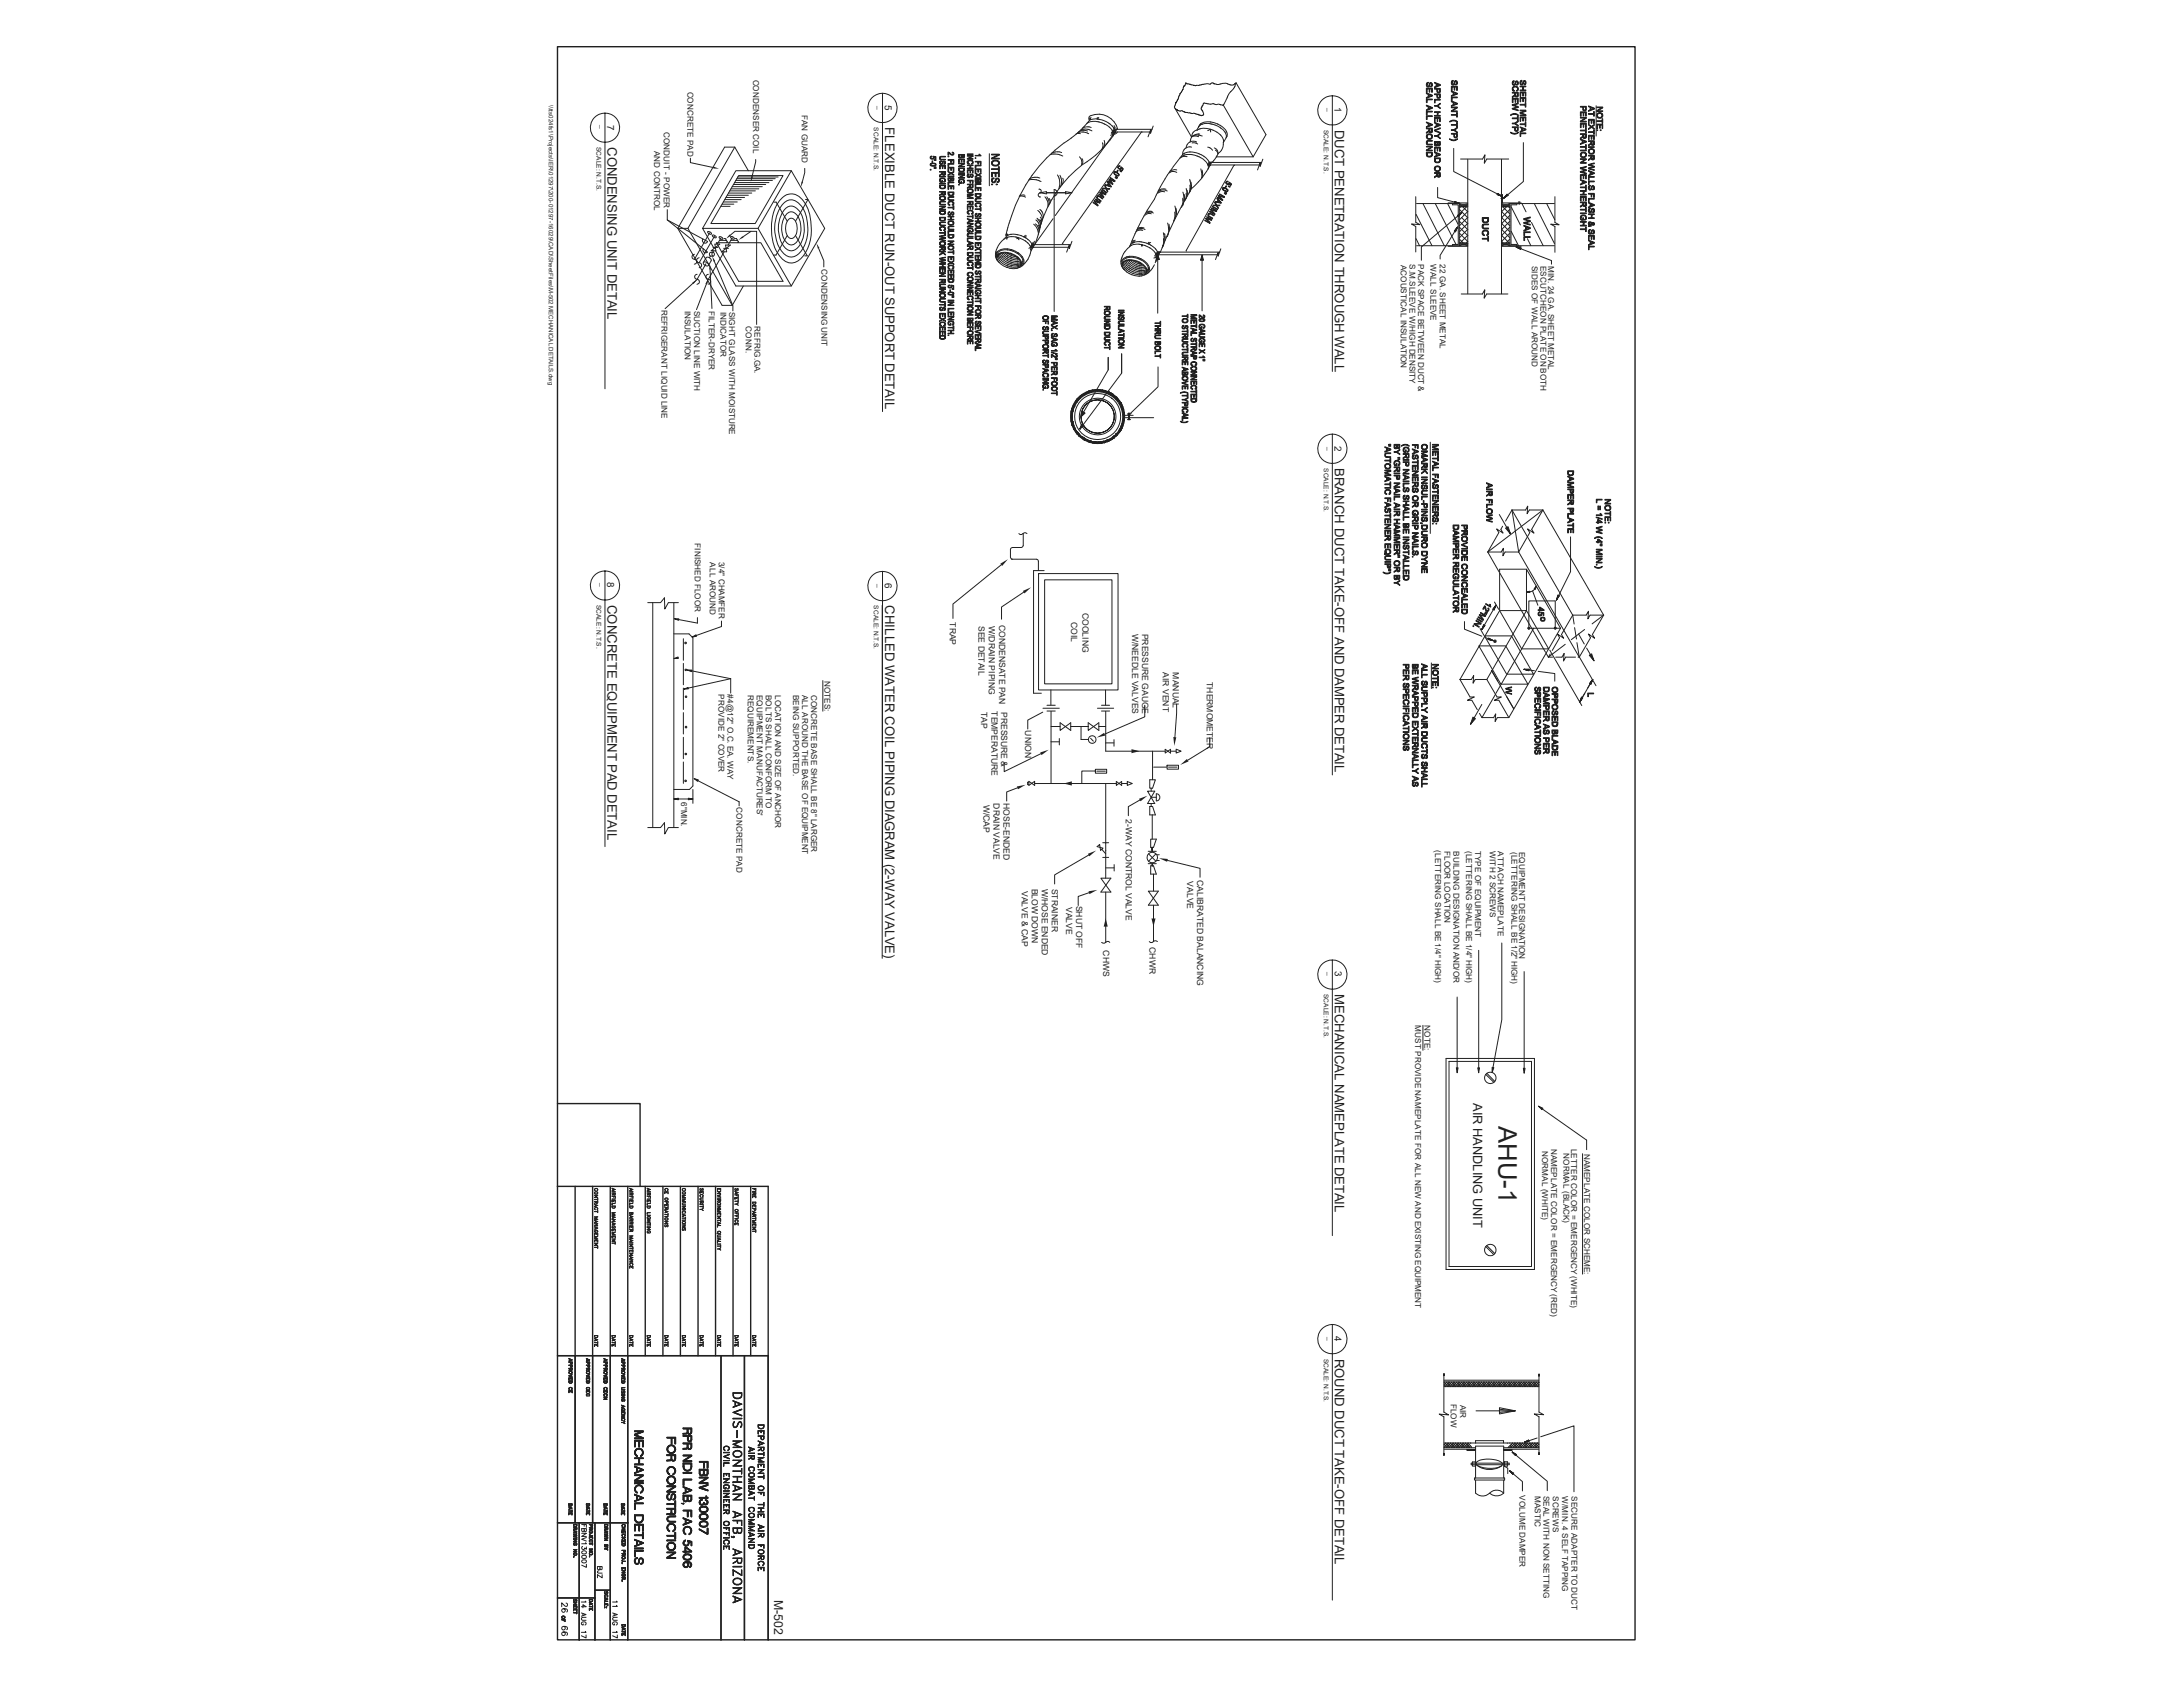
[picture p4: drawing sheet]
<svg xmlns="http://www.w3.org/2000/svg" width="279mm" height="216mm" viewBox="0 0 279 216" stroke-linecap="round" stroke-linejoin="round" font-family="sans-serif">
<defs><g id="words">
<text font-size="3.3" fill="#231f20" x="191.8" y="144.1" transform="rotate(90 191.8 144.1)">AHU-1</text>
<g font-size="1.7" fill="#231f20">
<text x="113.3" y="16.3" transform="rotate(90 113.3 16.3)">FLEXIBLE DUCT RUN-OUT SUPPORT DETAIL</text>
<text x="170.8" y="16.6" transform="rotate(90 170.8 16.6)">DUCT PENETRATION THROUGH WALL</text>
<text x="77.8" y="18.8" transform="rotate(90 77.8 18.8)">CONDENSING UNIT DETAIL</text>
<text x="170.8" y="59.9" transform="rotate(90 170.8 59.9)">BRANCH DUCT TAKE-OFF AND DAMPER DETAIL</text>
<text x="77.8" y="77.4" transform="rotate(90 77.8 77.4)">CONCRETE EQUIPMENT PAD DETAIL</text>
<text x="113.3" y="77.5" transform="rotate(90 113.3 77.5)">CHILLED WATER COIL PIPING DIAGRAM (2-WAY VALVE)</text>
<text x="170.8" y="127.2" transform="rotate(90 170.8 127.2)">MECHANICAL NAMEPLATE DETAIL</text>
<text x="170.8" y="173.9" transform="rotate(90 170.8 173.9)">ROUND DUCT TAKE-OFF DETAIL</text>
</g>
<g font-size="1.6" fill="#231f20">
<text x="188.6" y="141.2" transform="rotate(90 188.6 141.2)">AIR HANDLING UNIT</text>
<text x="99.1" y="204.8" transform="rotate(90 99.1 204.8)">M-502</text>
</g>
<g font-size="1.3" fill="#231f20">
<text x="77.7" y="16" transform="rotate(90 77.7 16)">7</text>
<text x="113.2" y="13.4" transform="rotate(90 113.2 13.4)">5</text>
<text x="170.8" y="13.7" transform="rotate(90 170.8 13.7)">1</text>
<text x="170.8" y="57" transform="rotate(90 170.8 57)">2</text>
<text x="77.7" y="74.5" transform="rotate(90 77.7 74.5)">8</text>
<text x="113.2" y="74.6" transform="rotate(90 113.2 74.6)">6</text>
<text x="170.8" y="124.3" transform="rotate(90 170.8 124.3)">3</text>
<text x="170.8" y="171" transform="rotate(90 170.8 171)">4</text>
</g>
<g font-size="1.1" fill="#231f20">
<text x="121.5" y="79.6" transform="rotate(90 121.5 79.6)">TRAP</text>
<text x="125.2" y="80.1" transform="rotate(90 125.2 80.1)">SEE DETAIL</text>
<text x="126.6" y="80.1" transform="rotate(90 126.6 80.1)">W/DRAIN PIPING</text>
<text x="127.9" y="80" transform="rotate(90 127.9 80)">CONDENSATE PAN</text>
<text x="137.1" y="79.6" transform="rotate(90 137.1 79.6)">COIL</text>
<text x="138.5" y="78.4" transform="rotate(90 138.5 78.4)">COOLING</text>
<text x="144.9" y="81.1" transform="rotate(90 144.9 81.1)">W/NEEDLE VALVES</text>
<text x="146.2" y="81.1" transform="rotate(90 146.2 81.1)">PRESSURE GAUGE</text>
<text x="148.8" y="86" transform="rotate(90 148.8 86)">AIR VENT</text>
<text x="150.1" y="86" transform="rotate(90 150.1 86)">MANUAL</text>
<text x="154.5" y="87.3" transform="rotate(90 154.5 87.3)">THERMOMETER</text>
<text x="125.6" y="91.1" transform="rotate(90 125.6 91.1)">TAP</text>
<text x="126.9" y="91" transform="rotate(90 126.9 91)">TEMPERATURE</text>
<text x="128.1" y="91.1" transform="rotate(90 128.1 91.1)">PRESSURE &amp;</text>
<text x="131.2" y="93.5" transform="rotate(90 131.2 93.5)">UNION</text>
<text x="125.9" y="103" transform="rotate(90 125.9 103)">W/CAP</text>
<text x="127.1" y="102.8" transform="rotate(90 127.1 102.8)">DRAIN VALVE</text>
<text x="128.4" y="102.8" transform="rotate(90 128.4 102.8)">HOSE-ENDED</text>
<text x="144.1" y="104.9" transform="rotate(90 144.1 104.9)">2-WAY CONTROL VALVE</text>
<text x="132.1" y="113.7" transform="rotate(90 132.1 113.7)">BLOW DOWN</text>
<text x="133.3" y="113.7" transform="rotate(90 133.3 113.7)">W/HOSE ENDED</text>
<text x="134.6" y="113.7" transform="rotate(90 134.6 113.7)">STRAINER</text>
<text x="152" y="112.8" transform="rotate(90 152 112.8)">VALVE</text>
<text x="153.2" y="112.6" transform="rotate(90 153.2 112.6)">CALIBRATED BALANCING</text>
<text x="130.8" y="114" transform="rotate(90 130.8 114)">VALVE &amp; CAP</text>
<text x="136.4" y="116.1" transform="rotate(90 136.4 116.1)">VALVE</text>
<text x="137.7" y="115.9" transform="rotate(90 137.7 115.9)">SHUT OFF</text>
<text x="141.2" y="121.6" transform="rotate(90 141.2 121.6)">CHWS</text>
<text x="147.1" y="121.2" transform="rotate(90 147.1 121.2)">CHWR</text>
</g>
<g font-size="1" fill="#231f20">
<text x="88" y="11.7" transform="rotate(90 88 11.7)">CONCRETE PAD</text>
<text x="96.4" y="10.2" transform="rotate(90 96.4 10.2)">CONDENSER COIL</text>
<text x="85" y="16.9" transform="rotate(90 85 16.9)">CONDUIT - POWER</text>
<text x="102.6" y="14.7" transform="rotate(90 102.6 14.7)">FAN GUARD</text>
<text x="83.7" y="19.3" transform="rotate(90 83.7 19.3)">AND CONTROL</text>
<text x="105.1" y="34.5" transform="rotate(90 105.1 34.5)">CONDENSING UNIT</text>
<text x="179.3" y="33.9" transform="rotate(90 179.3 33.9)">ACOUSTICAL INSULATION</text>
<text x="180.4" y="33.8" transform="rotate(90 180.4 33.8)">S.M.SLEEVE W/HIGH DENSITY</text>
<text x="181.5" y="33.8" transform="rotate(90 181.5 33.8)">PACK SPACE BETWEEN DUCT &amp;</text>
<text x="183.1" y="33.8" transform="rotate(90 183.1 33.8)">WALL SLEEVE</text>
<text x="184.3" y="33.8" transform="rotate(90 184.3 33.8)">22 GA. SHEET METAL</text>
<text x="196.1" y="34" transform="rotate(90 196.1 34)">SIDES OF WALL AROUND</text>
<text x="197.2" y="34" transform="rotate(90 197.2 34)">ESCUTCHEON PLATE ON BOTH</text>
<text x="198.1" y="34" transform="rotate(90 198.1 34)">MIN. 24 GA. SHEET METAL</text>
<text x="84.7" y="39.6" transform="rotate(90 84.7 39.6)">REFRIGERANT LIQUID LINE</text>
<text x="87.7" y="39.8" transform="rotate(90 87.7 39.8)">INSULATION</text>
<text x="88.8" y="39.8" transform="rotate(90 88.8 39.8)">SUCTION LINE WITH</text>
<text x="90.7" y="39.7" transform="rotate(90 90.7 39.7)">FILTER-DRYER</text>
<text x="92.2" y="39.9" transform="rotate(90 92.2 39.9)">INDICATOR</text>
<text x="93.3" y="39.9" transform="rotate(90 93.3 39.9)">SIGHT GLASS WITH MOISTURE</text>
<text x="95.5" y="41.8" transform="rotate(90 95.5 41.8)">CONN.</text>
<text x="96.6" y="41.8" transform="rotate(90 96.6 41.8)">REFRIG.GA.</text>
<text x="88.9" y="69.5" transform="rotate(90 88.9 69.5)">FINISHED FLOOR</text>
<text x="90.8" y="72" transform="rotate(90 90.8 72)">ALL AROUND</text>
<text x="92" y="71.9" transform="rotate(90 92 71.9)">3/4&quot; CHAMFER</text>
<text x="92" y="88.9" transform="rotate(90 92 88.9)">PROVIDE 2&quot; COVER</text>
<text x="93.1" y="88.9" transform="rotate(90 93.1 88.9)">#4@12&quot; O.C. EA. WAY</text>
<text x="95.7" y="88.9" transform="rotate(90 95.7 88.9)">REQUIREMENTS.</text>
<text x="96.9" y="88.9" transform="rotate(90 96.9 88.9)">EQUIPMENT MANUFACTURES'</text>
<text x="98" y="88.9" transform="rotate(90 98 88.9)">BOLTS SHALL CONFORM TO</text>
<text x="99.2" y="88.9" transform="rotate(90 99.2 88.9)">LOCATION AND SIZE OF ANCHOR</text>
<text x="101.5" y="88.9" transform="rotate(90 101.5 88.9)">BEING SUPPORTED.</text>
<text x="102.7" y="88.9" transform="rotate(90 102.7 88.9)">ALL AROUND THE BASE OF EQUIPMENT</text>
<text x="103.8" y="88.9" transform="rotate(90 103.8 88.9)">CONCRETE BASE SHALL BE 8&quot; LARGER</text>
<text x="105.5" y="87.1" transform="rotate(90 105.5 87.1)">NOTES:</text>
<text x="87.2" y="102.6" transform="rotate(90 87.2 102.6)">6&quot;MIN.</text>
<text x="94.3" y="103.3" transform="rotate(90 94.3 103.3)">CONCRETE PAD</text>
<text x="183.7" y="108.8" transform="rotate(90 183.7 108.8)">(LETTERING SHALL BE 1/4&quot; HIGH)</text>
<text x="184.9" y="108.9" transform="rotate(90 184.9 108.9)">FLOOR LOCATION</text>
<text x="186" y="108.9" transform="rotate(90 186 108.9)">BUILDING DESIGNATION AND/OR</text>
<text x="187.7" y="108.9" transform="rotate(90 187.7 108.9)">(LETTERING SHALL BE 1/4&quot; HIGH)</text>
<text x="188.8" y="108.9" transform="rotate(90 188.8 108.9)">TYPE OF EQUIPMENT</text>
<text x="190.7" y="108.9" transform="rotate(90 190.7 108.9)">WITH 2 SCREWS</text>
<text x="191.7" y="108.9" transform="rotate(90 191.7 108.9)">ATTACH NAMEPLATE</text>
<text x="193.4" y="109" transform="rotate(90 193.4 109)">(LETTERING SHALL BE 1/2&quot; HIGH)</text>
<text x="194.5" y="109" transform="rotate(90 194.5 109)">EQUIPMENT DESIGNATION</text>
<text x="181.1" y="131.2" transform="rotate(90 181.1 131.2)">MUST PROVIDE NAMEPLATE FOR ALL NEW AND EXISTING EQUIPMENT</text>
<text x="182.3" y="131.2" transform="rotate(90 182.3 131.2)">NOTE:</text>
<text x="197.4" y="147.3" transform="rotate(90 197.4 147.3)">NORMAL (WHITE)</text>
<text x="198.6" y="147" transform="rotate(90 198.6 147)">NAMEPLATE COLOR = EMERGENCY (RED)</text>
<text x="200.1" y="147.6" transform="rotate(90 200.1 147.6)">NORMAL (BLACK)</text>
<text x="201.1" y="147" transform="rotate(90 201.1 147)">LETTER COLOR = EMERGENCY (WHITE)</text>
<text x="202.8" y="147.7" transform="rotate(90 202.8 147.7)">NAMEPLATE COLOR SCHEME:</text>
<text x="185.7" y="179.7" transform="rotate(90 185.7 179.7)">FLOW</text>
<text x="186.9" y="179.8" transform="rotate(90 186.9 179.8)">AIR</text>
<text x="194.5" y="191.4" transform="rotate(90 194.5 191.4)">VOLUME DAMPER</text>
<text x="196.4" y="191.5" transform="rotate(90 196.4 191.5)">MASTIC</text>
<text x="197.5" y="191.4" transform="rotate(90 197.5 191.4)">SEAL WITH NON SETTING</text>
<text x="198.8" y="191.5" transform="rotate(90 198.8 191.5)">SCREWS</text>
<text x="200" y="191.5" transform="rotate(90 200 191.5)">W/MIN. 4 SELF TAPPING</text>
<text x="201.1" y="191.5" transform="rotate(90 201.1 191.5)">SECURE ADAPTER TO DUCT</text>
</g>
<g font-size=".8" fill="#231f20">
<text x="70.2" y="13.5" transform="rotate(90 70.2 13.5)">\\tts024fs1\Projects\IER\01297\200-01297-16029\CAD\SheetFiles\M-502 MECHANICAL DETAILS.dwg</text>
<text x="76.9" y="16.1" transform="rotate(90 76.9 16.1)">_</text>
<text x="111.9" y="16.3" transform="rotate(90 111.9 16.3)">SCALE: N.T.S.</text>
<text x="112.4" y="13.5" transform="rotate(90 112.4 13.5)">_</text>
<text x="169.4" y="16.6" transform="rotate(90 169.4 16.6)">SCALE: N.T.S.</text>
<text x="170" y="13.9" transform="rotate(90 170 13.9)">_</text>
<text x="76.3" y="18.8" transform="rotate(90 76.3 18.8)">SCALE: N.T.S.</text>
<text x="169.4" y="59.9" transform="rotate(90 169.4 59.9)">SCALE: N.T.S.</text>
<text x="170" y="57.2" transform="rotate(90 170 57.2)">_</text>
<text x="76.3" y="77.4" transform="rotate(90 76.3 77.4)">SCALE: N.T.S.</text>
<text x="76.9" y="74.7" transform="rotate(90 76.9 74.7)">_</text>
<text x="111.9" y="77.5" transform="rotate(90 111.9 77.5)">SCALE: N.T.S.</text>
<text x="112.4" y="74.7" transform="rotate(90 112.4 74.7)">_</text>
<text x="170" y="124.4" transform="rotate(90 170 124.4)">_</text>
<text x="169.4" y="127.2" transform="rotate(90 169.4 127.2)">SCALE: N.T.S.</text>
<text x="169.4" y="173.9" transform="rotate(90 169.4 173.9)">SCALE: N.T.S.</text>
<text x="170" y="171.1" transform="rotate(90 170 171.1)">_</text>
</g>
</g></defs>
<g fill="none" stroke="#231f20" stroke-width=".13">
<path d="M126.6 19.7v4.1M148 32.6h7.8M148.5 32.3h7.6M149.8 22l-.1 .1M149.8 21.9l-.4 .5M149.8 29.2l-.4 1M184.8 175.8h.1l-.1 .2zM184.8 175.8v4.9l.6 .4-1.2-.1 .6 .3v4.9M184.8 177.3l.1 .2M184.8 176.9l.2 .2-.2 .1M184.8 176.6h12.2M184.8 176.9h12.2"/>
<path d="M184.8 177.5h12.2M184.9 176.9h-.1M185.1 176.9l.2 .2-.2 .1 .2 .3M185.2 176.9l-.2 .2 .1 .1-.1 .2v.1M185.4 176.9l.2 .2-.1 .1 .1 .3M185.5 176.9l-.2 .2 .2 .1-.2 .2 .1 .1M185.7 176.9l.2 .2-.1 .1 .1 .2v.1M185.9 176.9l-.3 .2 .2 .1-.2 .2 .1 .1M186 176.9l.3 .2-.2 .1 .1 .3M186.2 176.9l-.3 .2 .2 .1-.2 .2 .1 .1M186.3 176.9l.3 .2-.2 .1 .1 .3M186.5 176.9l-.2 .2 .1 .1-.1 .2v.1"/>
<path d="M186.7 176.9l.2 .2-.2 .1 .2 .2v.1M186.8 176.9l-.2 .2 .1 .1-.1 .2v.1M187 176.9l.2 .2-.1 .1 .1 .3M187.1 176.9l-.2 .2 .2 .1-.2 .3M187.3 176.9l.2 .2-.1 .1 .1 .3M187.5 176.9l-.3 .2 .2 .1-.2 .2 .1 .1M187.6 176.9l.3 .2-.2 .1 .2 .2-.1 .1M187.8 176.9l-.3 .2 .2 .1-.1 .3M187.9 176.9l.3 .2-.2 .1 .1 .3M188.1 176.9l-.2 .2 .1 .1-.1 .3M188.3 176.9l.2 .2-.2 .1 .2 .2-.1 .1M188.4 176.9l-.2 .2 .1 .1-.1 .2v.1"/>
<path d="M188.6 176.9l.2 .2-.1 .1 .1 .2v.1M188.7 176.9l-.2 .2 .2 .1-.2 .3M188.9 176.9l.2 .2-.1 .1 .1 .2v.1M189.1 176.9l-.3 .2 .2 .1-.2 .2 .1 .1M189.2 176.9l.3 .2-.2 .1 .2 .2-.1 .1M189.4 176.9l-.3 .2 .2 .1-.2 .2 .1 .1M189.5 176.9l.3 .2-.2 .1 .2 .2-.1 .1M189.7 176.9l-.2 .2 .1 .1-.1 .3M189.9 176.9l.2 .2-.2 .1 .2 .2-.1 .1M190 176.9l-.2 .2 .1 .1-.1 .3M190.2 176.9l.2 .2-.1 .1 .1 .2v.1M190.3 176.9l-.2 .2 .2 .1-.2 .2v.1"/>
<path d="M190.5 176.9l.2 .2-.1 .1 .1 .2v.1M190.6 176.9l-.2 .2 .2 .1-.1 .3M190.8 176.9l.3 .2-.2 .1 .2 .2-.1 .1M191 176.9l-.3 .2 .2 .1-.1 .3M191.1 176.9l.3 .2-.2 .1 .2 .2-.1 .1M191.3 176.9l-.2 .2 .1 .1-.1 .2v.1M191.5 176.9l.2 .2-.2 .1 .1 .3M191.6 176.9l-.2 .2 .1 .1-.1 .3M191.8 176.9l.2 .2-.2 .1 .2 .2v.1M191.9 176.9l-.2 .2 .1 .1-.1 .2v.1M192.1 176.9l.2 .2-.1 .1 .1 .3M192.2 176.9l-.2 .2 .2 .1-.2 .2 .1 .1"/>
<path d="M192.4 176.9l.2 .2-.1 .1 .1 .3M192.6 176.9l-.3 .2 .2 .1-.2 .2 .1 .1M192.7 176.9l.3 .2-.2 .1 .2 .2-.1 .1M192.9 176.9l-.3 .2 .2 .1-.2 .2 .1 .1M193.1 176.9l.2 .2-.2 .1 .1 .3M193.2 176.9l-.2 .2 .1 .1-.1 .2v.1M193.4 176.9l.2 .2-.2 .1 .2 .3M193.5 176.9l-.2 .2 .1 .1-.1 .2v.1M193.7 176.9l.2 .2-.1 .1 .1 .2v.1M193.8 176.9l-.2 .2 .2 .1-.2 .2 .1 .1M194 176.9l.2 .2-.1 .1 .1 .3M194.2 176.9l-.3 .2 .2 .1-.2 .2 .1 .1"/>
<path d="M194.3 176.9l.3 .2-.2 .1 .1 .3M194.5 176.9l-.3 .2 .2 .1-.2 .2 .1 .1M194.6 176.9l.3 .2-.2 .1 .2 .2-.1 .1M194.8 176.9l-.2 .2 .1 .1-.1 .2v.1M195 176.9l.2 .2-.2 .1 .2 .3M195.1 176.9l-.2 .2 .1 .1-.1 .3M195.3 176.9l.2 .2-.1 .1 .1 .3M195.4 176.9l-.2 .2 .2 .1-.2 .2v.1M195.6 176.9l.2 .2-.1 .1 .1 .2v.1M195.8 176.9l-.3 .2 .2 .1-.1 .3M195.9 176.9l.3 .2-.2 .1 .1 .3M196.1 176.9l-.3 .2 .2 .1-.1 .3"/>
<path d="M196.2 176.9l.3 .2-.2 .1 .1 .3M196.4 176.9l-.2 .2 .1 .1-.1 .3M196.6 176.9l.2 .2-.2 .1 .2 .2-.1 .1M196.7 176.9l-.2 .2 .1 .1-.1 .3M196.9 176.9h.1M196.9 175.9h.1v.2h-.1zM197 177.2h.1M197 177.2l-.2 .3M197 175.9v.2M197 176.9l-.2 .2 .2 .1M197 175.9v4.8l.6 .4-1.2-.1 .6 .3v4.8M184.8 186h.1l-.1 .2z"/>
<path d="M184.8 185.2h.1M184.8 185.5h4M184.8 185.3h4.1M184.8 184.7h12.2M184.9 184.9h-.1M185 184.7l.2 .2-.2 .1 .2 .2-.1 .1M185.1 184.7l-.2 .2 .1 .1-.1 .2v.1M185.3 184.7l.2 .2-.2 .1 .2 .2-.1 .1M185.4 184.7l-.2 .2 .1 .1-.1 .2v.1M185.6 184.7l.2 .2-.1 .1 .1 .2-.1 .1M185.7 184.7l-.2 .2 .2 .1-.2 .2 .1 .1M185.9 184.7l.2 .2-.1 .1 .1 .2v.1"/>
<path d="M186 184.7l-.2 .2 .2 .1-.2 .2 .1 .1M186.2 184.7l.3 .2-.2 .1 .2 .2-.1 .1M186.3 184.7l-.2 .2 .2 .1-.2 .2 .1 .1M186.6 184.7l.2 .2-.2 .1 .2 .2-.1 .1M186.7 184.7l-.2 .2 .1 .1-.1 .2v.1M186.9 184.7l.2 .2-.2 .1 .2 .2-.1 .1M187 184.7l-.2 .2 .1 .1-.1 .2v.1M187.2 184.7l.2 .2-.1 .1 .1 .2-.1 .1M187.3 184.7l-.2 .2 .2 .1-.2 .2 .1 .1M187.5 184.7l.2 .2-.1 .1 .1 .2v.1M187.6 184.7l-.2 .2 .2 .1-.2 .2 .1 .1M187.8 185.6h1"/>
<path d="M187.8 185.5h1M187.8 184.7l.3 .2M187.9 184.7l-.2 .2 .2 .1-.2 .2 .1 .1M188.1 184.9l-.2 .1 .2 .2-.1 .1M188.1 184.9l.2 .3M188.2 184.7h.1M188.2 185l-.1 .2v.1M188.3 185.2v.1M188.7 189.2h3.9v.2h-3.9zM188.8 187.1h-.3v.5h.3M188.9 189.4v1.7a1.28 1.28 0 0 0 1.8 0 1.34 1.34 0 0 0 1.8 0M188.9 189.2v-4.1h3.6v4.1"/>
<path d="M188.9 180.6h5M189 187.2a3.1 3.1 0 0 1 3.2 0l.1 .2a1.71 1.71 0 0 1-1.7 .5 1.79 1.79 0 0 1-1.7-.6zM189 187.5a2.76 2.76 0 0 0 3.2 .1M190.7 191.1a1.24 1.24 0 0 1 1.8 0M191.9 180.2l2 .4-2 .4zM191.9 180.4l2 .2-2 .2M192.4 184.7v-.3h-3.5v.3M192.4 187.5h-4.1v-.2h4.9v.2h-.7M192.5 189.4v1.7M192.5 185.6h1M192.5 185.5h1M192.5 185.3h4.5"/>
<path d="M192.5 185.5h4.5M192.6 187.1h.3v.5h-.3M192.6 187v.7l.4 .2v.7M193 184.7h-.1M193.1 185.2l-.1 .1M193.2 184.7h.1M193.2 188.2l1.7 1.4v1.2M193.2 188.2l.5 .3-.1 .2-.4-.5 .4 .5M193.2 188.2l.5 .4M193.3 185l-.2 .2 .1 .1M193.4 184.9l-.1 .1 .1 .2-.1 .1M193.5 184.7l.2 .2-.1 .1 .1 .2-.1 .1"/>
<path d="M193.6 185.8l.5 .3-.1 .2-.4-.5 .4 .5M193.6 185.8l.4 .4M193.6 185.8l4.4 3.8v1.2M193.6 184.7l-.2 .2 .2 .1-.2 .2 .1 .1M193.6 184.7h.1M193.7 188.6l-.5-.4 .5 .4M193.9 184.7l.2 .2-.2 .1 .2 .2-.1 .1M193.9 184.7l-.2 .2 .2 .1-.2 .2 .1 .1M193.9 184.7h.1M194 186.2l-.4-.4 .4 .4M194.1 186.2l-.5-.4 .4 .4M194.2 184.7l.2 .2-.2 .1 .2 .2-.1 .1"/>
<path d="M194.2 184.7l-.1 .2 .1 .1-.1 .2v.1M194.2 184.7h.1M194.5 184.7l.2 .2-.2 .1 .2 .2-.1 .1M194.5 184.7l-.1 .2 .1 .1-.1 .2 .1 .1M194.6 184.7h-.1M194.8 184.7l.2 .2-.1 .1 .1 .2-.1 .1M194.9 184.7l-.2 .2 .2 .1-.2 .2 .1 .1M194.9 184.7h.1M195.1 184.7l.2 .2-.1 .1 .1 .2-.1 .1M195.2 184.7l-.2 .2 .2 .1-.2 .2 .1 .1M195.5 184.7l.1 .2-.1 .1 .1 .2v.1M195.5 184.7l-.2 .2 .2 .1-.2 .2 .1 .1"/>
<path d="M195.7 184.3l-.6 .3 .6-.3M195.7 184.4l-.6 .2 .6-.2M195.7 184.4l-.6 .2M195.7 184.4l-.6 .2 .6-.1-.1-.2-.5 .3M195.8 184.7l.2 .2-.2 .1 .2 .2-.1 .1M195.8 184.7l-.2 .2 .2 .1-.2 .2 .1 .1M196.1 184.7l.2 .2-.2 .1 .2 .2-.1 .1M196.2 184.7l-.2 .2 .1 .1-.1 .2 .1 .1M196.4 184.7l.2 .2-.2 .1 .2 .2-.1 .1M196.5 184.7l-.2 .2 .1 .1-.1 .2 .1 .1M196.7 184.7l.2 .2-.1 .1 .1 .2-.1 .1M196.7 184l-1.6 .6"/>
<path d="M196.8 184.7l-.2 .2 .2 .1-.2 .2 .1 .1M196.9 185.9h.1v.2h-.1zM197 185.2h.1M197 184.8v.1M197 185.9v.2M197.2 183.9l4.3-1.4v8.4"/>
</g>
<path d="M126.9 20.3h1v.1h-1z" fill-rule="evenodd" fill="#231f20"/>
<path d="M126.9 20.3h1v.1h-1z" fill="none" stroke="#231f20" stroke-width=".13"/>
<path d="M126.9 19.7h1v.1h-1z" fill-rule="evenodd" fill="#231f20"/>
<path d="M126.9 19.7h1v.1h-1z" fill="none" stroke="#231f20" stroke-width=".13"/>
<path d="M126.9 20.3l.8-.5h.2l-.8 .5z" fill="#231f20"/>
<path d="M126.9 20.3l.8-.5h.2l-.8 .5z" fill="none" stroke="#231f20" stroke-width=".13"/>
<path d="M127.1 20.6l.6-.1 .1 .1v.3v-.2l-.2-.1h-.4l-.2 .3z" fill-rule="evenodd" fill="#231f20"/>
<path d="M127.1 20.6l.6-.1 .1 .1v.3v-.2l-.2-.1h-.4l-.2 .3z" fill="none" stroke="#231f20" stroke-width=".13"/>
<path d="M127 20.7v.3l.2 .1h.5l.1-.5 .1 .4-.3 .2h-.4l-.3-.2z" fill-rule="evenodd" fill="#231f20"/>
<path d="M127 20.7v.3l.2 .1h.5l.1-.5 .1 .4-.3 .2h-.4l-.3-.2z" fill="none" stroke="#231f20" stroke-width=".13"/>
<path d="M126.9 21.6h.9v-.3h.1v.6h-.1v-.2h-.9z" fill-rule="evenodd" fill="#231f20"/>
<path d="M126.9 21.6h.9v-.3h.1v.6h-.1v-.2h-.9z" fill="none" stroke="#231f20" stroke-width=".13"/>
<path d="M126.9 22.1h1v.5h-.1v-.4h-.3v.4h-.1v-.4h-.4v.4h-.1z" fill-rule="evenodd" fill="#231f20"/>
<path d="M126.9 22.1h1v.5h-.1v-.4h-.3v.4h-.1v-.4h-.4v.4h-.1z" fill="none" stroke="#231f20" stroke-width=".13"/>
<path d="M127 22.8h.2l-.1 .1-.1 .2z" fill-rule="evenodd" fill="#231f20"/>
<path d="M127 22.8h.2l-.1 .1-.1 .2z" fill="none" stroke="#231f20" stroke-width=".13"/>
<path d="M127.8 23.1v.2l-.2 .1v-.1l.2-.1z" fill-rule="evenodd" fill="#231f20"/>
<path d="M127.8 23.1v.2l-.2 .1v-.1l.2-.1z" fill="none" stroke="#231f20" stroke-width=".13"/>
<path d="M127 22.9l.1 .4 .2-.1 .2-.4h.2l.2 .2-.1 .3v-.3a.18 .18 0 0 0-.3-.1 .18 .18 0 0 0 0 .3l-.2 .2-.3-.1-.1-.1z" fill-rule="evenodd" fill="#231f20"/>
<path d="M127 22.9l.1 .4 .2-.1 .2-.4h.2l.2 .2-.1 .3v-.3a.18 .18 0 0 0-.3-.1 .18 .18 0 0 0 0 .3l-.2 .2-.3-.1-.1-.1z" fill="none" stroke="#231f20" stroke-width=".13"/>
<path d="M126.9 23.5h.1v.1h-.1z" fill="#231f20"/>
<path d="M126.9 23.5h.1v.1h-.1z" fill="none" stroke="#231f20" stroke-width=".13"/>
<path d="M127.5 23.5h.1v.1h-.1z" fill="#231f20"/>
<path d="M127.5 23.5h.1v.1h-.1z" fill="none" stroke="#231f20" stroke-width=".13"/>
<path d="M121.3 19.5l.6 .3 .1-.1v.1l-.2 .1-.4-.3v.3h-.1z" fill-rule="evenodd" fill="#231f20"/>
<path d="M121.3 19.5l.6 .3 .1-.1v.1l-.2 .1-.4-.3v.3h-.1z" fill="none" stroke="#231f20" stroke-width=".13"/>
<path d="M121.9 19.5a.19 .19 0 0 1 .2 .1 .19 .19 0 0 1-.1 .2v-.2z" fill-rule="evenodd" fill="#231f20"/>
<path d="M121.9 19.5a.19 .19 0 0 1 .2 .1 .19 .19 0 0 1-.1 .2v-.2z" fill="none" stroke="#231f20" stroke-width=".13"/>
<path d="M121.3 20h.1v.1h-.1z" fill="#231f20"/>
<path d="M121.3 20h.1v.1h-.1z" fill="none" stroke="#231f20" stroke-width=".13"/>
<path d="M121.3 20.4h.8v.4h-.1v-.3h-.2v.3h-.1v-.3h-.4z" fill-rule="evenodd" fill="#231f20"/>
<path d="M121.3 20.4h.8v.4h-.1v-.3h-.2v.3h-.1v-.3h-.4z" fill="none" stroke="#231f20" stroke-width=".13"/>
<path d="M121.3 20.9h.8v.1h-.7v.3h-.1z" fill-rule="evenodd" fill="#231f20"/>
<path d="M121.3 20.9h.8v.1h-.7v.3h-.1z" fill="none" stroke="#231f20" stroke-width=".13"/>
<path d="M121.3 21.4h.8v.4h-.1v-.3h-.2v.3h-.1v-.3h-.3v.3h-.1z" fill-rule="evenodd" fill="#231f20"/>
<path d="M121.3 21.4h.8v.4h-.1v-.3h-.2v.3h-.1v-.3h-.3v.3h-.1z" fill="none" stroke="#231f20" stroke-width=".13"/>
<path d="M121.3 21.9l.4 .2h-.1z" fill-rule="evenodd" fill="#231f20"/>
<path d="M121.3 21.9l.4 .2h-.1z" fill="none" stroke="#231f20" stroke-width=".13"/>
<path d="M121.3 22.3l.8-.4v.1l-.8 .4z" fill-rule="evenodd" fill="#231f20"/>
<path d="M121.3 22.3l.8-.4v.1l-.8 .4z" fill="none" stroke="#231f20" stroke-width=".13"/>
<path d="M121.7 22.2h.2l.2 .2z" fill-rule="evenodd" fill="#231f20"/>
<path d="M121.7 22.2h.2l.2 .2z" fill="none" stroke="#231f20" stroke-width=".13"/>
<path d="M121.3 22.5h.8v.1h-.8z" fill="#231f20"/>
<path d="M121.3 22.5h.8v.1h-.8z" fill="none" stroke="#231f20" stroke-width=".13"/>
<path d="M121.4 22.8l.1 .3h.1l.1-.1v.2h-.3z" fill-rule="evenodd" fill="#231f20"/>
<path d="M121.4 22.8l.1 .3h.1l.1-.1v.2h-.3z" fill="none" stroke="#231f20" stroke-width=".13"/>
<path d="M121.8 22.8v.3h.1l.1-.2v.2h-.3z" fill-rule="evenodd" fill="#231f20"/>
<path d="M121.8 22.8v.3h.1l.1-.2v.2h-.3z" fill="none" stroke="#231f20" stroke-width=".13"/>
<path d="M121.3 22.7h.8v.4h-.1v-.3h-.2l-.1 .4v-.4h-.3v.4z" fill-rule="evenodd" fill="#231f20"/>
<path d="M121.3 22.7h.8v.4h-.1v-.3h-.2l-.1 .4v-.4h-.3v.4z" fill="none" stroke="#231f20" stroke-width=".13"/>
<path d="M121.3 23.3h.8v.1h-.7v.3h-.1z" fill-rule="evenodd" fill="#231f20"/>
<path d="M121.3 23.3h.8v.1h-.7v.3h-.1z" fill="none" stroke="#231f20" stroke-width=".13"/>
<path d="M121.3 23.8h.8v.4h-.1v-.4h-.2v.4h-.1v-.4h-.3v.4h-.1z" fill-rule="evenodd" fill="#231f20"/>
<path d="M121.3 23.8h.8v.4h-.1v-.4h-.2v.4h-.1v-.4h-.3v.4h-.1z" fill="none" stroke="#231f20" stroke-width=".13"/>
<path d="M121.4 24.6l.1 .3 .4 .1 .1-.2v.2l-.3 .1-.3-.1z" fill-rule="evenodd" fill="#231f20"/>
<path d="M121.4 24.6l.1 .3 .4 .1 .1-.2v.2l-.3 .1-.3-.1z" fill="none" stroke="#231f20" stroke-width=".13"/>
<path d="M121.3 24.6h.8v.3l-.1 .1v-.4h-.6v.4z" fill-rule="evenodd" fill="#231f20"/>
<path d="M121.3 24.6h.8v.3l-.1 .1v-.4h-.6v.4z" fill="none" stroke="#231f20" stroke-width=".13"/>
<path d="M121.4 25.2v.3l.7 .1h-.7l-.1-.1z" fill-rule="evenodd" fill="#231f20"/>
<path d="M121.4 25.2v.3l.7 .1h-.7l-.1-.1z" fill="none" stroke="#231f20" stroke-width=".13"/>
<path d="M121.4 25.2h.7l-.6 .1-.1 .1z" fill-rule="evenodd" fill="#231f20"/>
<path d="M121.4 25.2h.7l-.6 .1-.1 .1z" fill="none" stroke="#231f20" stroke-width=".13"/>
<path d="M121.4 26l.2 .3-.2-.1z" fill-rule="evenodd" fill="#231f20"/>
<path d="M121.4 26l.2 .3-.2-.1z" fill="none" stroke="#231f20" stroke-width=".13"/>
<path d="M121.8 26.2l.2-.2v.2l-.1 .1z" fill-rule="evenodd" fill="#231f20"/>
<path d="M122 26v.2l-.1 .1-.1-.1z" fill="none" stroke="#231f20" stroke-width=".13"/>
<path d="M121.4 25.8l.2-.1 .3 .1 .2 .1v.3h-.1l-.1-.3-.3-.1-.2 .1v.3z" fill-rule="evenodd" fill="#231f20"/>
<path d="M121.4 25.8l.2-.1 .3 .1 .2 .1v.3h-.1l-.1-.3-.3-.1-.2 .1v.3z" fill="none" stroke="#231f20" stroke-width=".13"/>
<path d="M121.3 26.5h.7v-.2h.1v.5h-.1v-.2h-.7z" fill-rule="evenodd" fill="#231f20"/>
<path d="M121.3 26.5h.7v-.2h.1v.5h-.1v-.2h-.7z" fill="none" stroke="#231f20" stroke-width=".13"/>
<path d="M121.4 27.1h.2v.1l-.2 .1z" fill-rule="evenodd" fill="#231f20"/>
<path d="M121.4 27.1h.2v.1l-.2 .1z" fill="none" stroke="#231f20" stroke-width=".13"/>
<path d="M121.9 27.5l.1-.2v.2h-.1z" fill-rule="evenodd" fill="#231f20"/>
<path d="M121.9 27.5l.1-.2v.2h-.1z" fill="none" stroke="#231f20" stroke-width=".13"/>
<path d="M121.4 27.1v.3l.2 .1 .1-.1a.22 .22 0 0 1 .1-.3 .22 .22 0 0 1 .3 .1l-.1 .3v-.2a.13 .13 0 0 0-.2-.1 .13 .13 0 0 0 0 .2l-.2 .2-.2-.1-.1-.1z" fill-rule="evenodd" fill="#231f20"/>
<path d="M121.4 27.1v.3l.2 .1 .1-.1a.22 .22 0 0 1 .1-.3 .22 .22 0 0 1 .3 .1l-.1 .3v-.2a.13 .13 0 0 0-.2-.1 .13 .13 0 0 0 0 .2l-.2 .2-.2-.1-.1-.1z" fill="none" stroke="#231f20" stroke-width=".13"/>
<path d="M121.3 28.1h.4l.1-.3v.3h.3h-.8z" fill-rule="evenodd" fill="#231f20"/>
<path d="M121.3 28.1h.4l.1-.3v.3h.3h-.8z" fill="none" stroke="#231f20" stroke-width=".13"/>
<path d="M121.3 27.7h.8v.1h-.3l-.1 .3v-.3h-.4z" fill-rule="evenodd" fill="#231f20"/>
<path d="M121.3 27.7h.8v.1h-.3l-.1 .3v-.3h-.4z" fill="none" stroke="#231f20" stroke-width=".13"/>
<path d="M121.4 28.4l.1-.1h.4l.1 .1v.1l-.2-.2h-.2l-.2 .2z" fill-rule="evenodd" fill="#231f20"/>
<path d="M121.4 28.4l.1-.1h.4l.1 .1v.1l-.2-.2h-.2l-.2 .2z" fill="none" stroke="#231f20" stroke-width=".13"/>
<path d="M121.4 28.4v.2l.1 .1h.5v-.3l.1 .2-.2 .2h-.4l-.2-.2z" fill-rule="evenodd" fill="#231f20"/>
<path d="M121.4 28.4v.2l.1 .1h.5v-.3l.1 .2-.2 .2h-.4l-.2-.2z" fill="none" stroke="#231f20" stroke-width=".13"/>
<path d="M121.4 29l.1 .3h.6v.1h-.7l-.1-.2z" fill-rule="evenodd" fill="#231f20"/>
<path d="M121.4 29l.1 .3h.6v.1h-.7l-.1-.2z" fill="none" stroke="#231f20" stroke-width=".13"/>
<path d="M121.4 29l.7-.1v.1h-.6l-.1 .2z" fill-rule="evenodd" fill="#231f20"/>
<path d="M121.4 29l.7-.1v.1h-.6l-.1 .2z" fill="none" stroke="#231f20" stroke-width=".13"/>
<path d="M121.3 29.5h.8v.1h-.7v.3h-.1z" fill-rule="evenodd" fill="#231f20"/>
<path d="M121.3 29.5h.8v.1h-.7v.3h-.1z" fill="none" stroke="#231f20" stroke-width=".13"/>
<path d="M121.4 30.1l.1 .3h.3l.2-.2v.2l-.2 .1-.4-.1z" fill-rule="evenodd" fill="#231f20"/>
<path d="M121.4 30.1l.1 .3h.3l.2-.2v.2l-.2 .1-.4-.1z" fill="none" stroke="#231f20" stroke-width=".13"/>
<path d="M121.3 30h.8v.3l-.1 .1v-.3h-.6v.3z" fill-rule="evenodd" fill="#231f20"/>
<path d="M121.3 30h.8v.3l-.1 .1v-.3h-.6v.3z" fill="none" stroke="#231f20" stroke-width=".13"/>
<path d="M121.3 31.2h.8v.1h-.8z" fill-rule="evenodd" fill="#231f20"/>
<path d="M121.3 31.2h.8v.1h-.8z" fill="none" stroke="#231f20" stroke-width=".13"/>
<path d="M121.3 30.8h.8v.1h-.8z" fill-rule="evenodd" fill="#231f20"/>
<path d="M121.3 30.8h.8v.1h-.8z" fill="none" stroke="#231f20" stroke-width=".13"/>
<path d="M121.3 31.2l.8-.3z" fill="#231f20"/>
<path d="M121.3 31.2l.8-.3z" fill="none" stroke="#231f20" stroke-width=".13"/>
<path d="M121.4 31.5a.48 .48 0 0 1 .6 0v.2l-.1-.2h-.2h-.2l-.1 .2z" fill-rule="evenodd" fill="#231f20"/>
<path d="M121.4 31.5a.48 .48 0 0 1 .6 0v.2l-.1-.2h-.2h-.2l-.1 .2z" fill="none" stroke="#231f20" stroke-width=".13"/>
<path d="M121.4 31.5v.2l.1 .2 .5-.1v-.3l.1 .3-.2 .2h-.4l-.2-.2z" fill-rule="evenodd" fill="#231f20"/>
<path d="M121.4 31.5v.2l.1 .2 .5-.1v-.3l.1 .3-.2 .2h-.4l-.2-.2z" fill="none" stroke="#231f20" stroke-width=".13"/>
<path d="M121.3 32.2h.7v-.2h.1v.5h-.1v-.2h-.7z" fill-rule="evenodd" fill="#231f20"/>
<path d="M121.3 32.2h.7v-.2h.1v.5h-.1v-.2h-.7z" fill="none" stroke="#231f20" stroke-width=".13"/>
<path d="M121.3 32.8h.8v.5h-.1v-.4h-.2v.3h-.1v-.3h-.3v.4h-.1z" fill-rule="evenodd" fill="#231f20"/>
<path d="M121.3 32.8h.8v.5h-.1v-.4h-.2v.3h-.1v-.3h-.3v.4h-.1z" fill="none" stroke="#231f20" stroke-width=".13"/>
<path d="M121.3 33.3l.4 .3h-.1l-.3-.2z" fill-rule="evenodd" fill="#231f20"/>
<path d="M121.3 33.3l.4 .3h-.1l-.3-.2z" fill="none" stroke="#231f20" stroke-width=".13"/>
<path d="M121.3 33.8l.8-.5v.1l-.8 .5z" fill-rule="evenodd" fill="#231f20"/>
<path d="M121.3 33.8l.8-.5v.1l-.8 .5z" fill="none" stroke="#231f20" stroke-width=".13"/>
<path d="M121.7 33.6l.4 .2v.1z" fill-rule="evenodd" fill="#231f20"/>
<path d="M121.7 33.6l.4 .2v.1z" fill="none" stroke="#231f20" stroke-width=".13"/>
<path d="M121.4 34.2l.2 .2h-.2z" fill-rule="evenodd" fill="#231f20"/>
<path d="M121.4 34.2l.2 .2h-.2z" fill="none" stroke="#231f20" stroke-width=".13"/>
<path d="M121.8 34.4l.2-.2v.2h-.1z" fill-rule="evenodd" fill="#231f20"/>
<path d="M121.8 34.4l.2-.2v.2h-.1z" fill="none" stroke="#231f20" stroke-width=".13"/>
<path d="M121.4 34l.2-.1h.3l.2 .2v.2l-.1 .1-.1-.4h-.3l-.2 .1v.3z" fill-rule="evenodd" fill="#231f20"/>
<path d="M121.4 34l.2-.1h.3l.2 .2v.2l-.1 .1-.1-.4h-.3l-.2 .1v.3z" fill="none" stroke="#231f20" stroke-width=".13"/>
<path d="M121.3 34.5h.8v.5h-.1v-.4h-.2v.4h-.1v-.4h-.3v.4h-.1z" fill-rule="evenodd" fill="#231f20"/>
<path d="M121.3 34.5h.8v.5h-.1v-.4h-.2v.4h-.1v-.4h-.3v.4h-.1z" fill="none" stroke="#231f20" stroke-width=".13"/>
<path d="M121.3 35.1h.8v.4h-.1v-.3h-.2v.3h-.1v-.3h-.3v.4h-.1z" fill-rule="evenodd" fill="#231f20"/>
<path d="M121.3 35.1h.8v.4h-.1v-.3h-.2v.3h-.1v-.3h-.3v.4h-.1z" fill="none" stroke="#231f20" stroke-width=".13"/>
<path d="M121.4 35.7l.1 .3 .4 .1 .1-.2v.2l-.2 .1-.4-.1z" fill-rule="evenodd" fill="#231f20"/>
<path d="M121.4 35.7l.1 .3 .4 .1 .1-.2v.2l-.2 .1-.4-.1z" fill="none" stroke="#231f20" stroke-width=".13"/>
<path d="M121.3 35.7h.8v.3l-.1 .1v-.4h-.6v.4z" fill-rule="evenodd" fill="#231f20"/>
<path d="M121.3 35.7h.8v.3l-.1 .1v-.4h-.6v.4z" fill="none" stroke="#231f20" stroke-width=".13"/>
<path d="M121.4 36.5h.1l-.1 .1v.2z" fill-rule="evenodd" fill="#231f20"/>
<path d="M121.4 36.5h.1l-.1 .1v.2z" fill="none" stroke="#231f20" stroke-width=".13"/>
<path d="M121.4 36.7l.1 .1h.2v-.1l.1 .1h-.4z" fill-rule="evenodd" fill="#231f20"/>
<path d="M121.4 36.7l.1 .1h.2v-.1l.1 .1h-.4z" fill="none" stroke="#231f20" stroke-width=".13"/>
<path d="M121.8 36.6v.2z" fill-rule="evenodd" fill="#231f20"/>
<path d="M121.8 36.6v.2z" fill="none" stroke="#231f20" stroke-width=".13"/>
<path d="M121.7 36.5h.4v.3h-.1v-.2h-.2v.2z" fill-rule="evenodd" fill="#231f20"/>
<path d="M121.7 36.5h.4v.3h-.1v-.2h-.2v.2z" fill="none" stroke="#231f20" stroke-width=".13"/>
<path d="M121.8 37l.3-.1v.1z" fill-rule="evenodd" fill="#231f20"/>
<path d="M121.8 37l.3-.1v.1z" fill="none" stroke="#231f20" stroke-width=".13"/>
<path d="M121.6 37.1v.2z" fill="#231f20"/>
<path d="M121.6 37.1v.2z" fill="none" stroke="#231f20" stroke-width=".13"/>
<path d="M121.4 37.4h.5l.1 .2-.2-.2-.3 .1-.1 .1z" fill-rule="evenodd" fill="#231f20"/>
<path d="M121.4 37.4h.5l.1 .2-.2-.2-.3 .1-.1 .1z" fill="none" stroke="#231f20" stroke-width=".13"/>
<path d="M121.4 37.4l.1 .3h.4l.1-.3a.22 .22 0 0 1 0 .3 .22 .22 0 0 1-.3 .1l-.3-.1z" fill-rule="evenodd" fill="#231f20"/>
<path d="M121.4 37.4l.1 .3h.4l.1-.3a.22 .22 0 0 1 0 .3 .22 .22 0 0 1-.3 .1l-.3-.1z" fill="none" stroke="#231f20" stroke-width=".13"/>
<path d="M121.8 38h.3v.1z" fill-rule="evenodd" fill="#231f20"/>
<path d="M121.8 38h.3v.1z" fill="none" stroke="#231f20" stroke-width=".13"/>
<path d="M121.8 37.9l.3-.1v.1z" fill-rule="evenodd" fill="#231f20"/>
<path d="M121.8 37.9l.3-.1v.1z" fill="none" stroke="#231f20" stroke-width=".13"/>
<path d="M121.3 38.4h.8v.1h-.8z" fill="#231f20"/>
<path d="M121.3 38.4h.8v.1h-.8z" fill="none" stroke="#231f20" stroke-width=".13"/>
<path d="M121.3 39h.8v.1h-.8z" fill-rule="evenodd" fill="#231f20"/>
<path d="M121.3 39h.8v.1h-.8z" fill="none" stroke="#231f20" stroke-width=".13"/>
<path d="M121.3 38.6h.8v.1h-.8z" fill-rule="evenodd" fill="#231f20"/>
<path d="M121.3 38.6h.8v.1h-.8z" fill="none" stroke="#231f20" stroke-width=".13"/>
<path d="M121.3 39l.8-.3z" fill="#231f20"/>
<path d="M121.3 39l.8-.3z" fill="none" stroke="#231f20" stroke-width=".13"/>
<path d="M121.3 39.5h.8h-.7v.3h-.1z" fill-rule="evenodd" fill="#231f20"/>
<path d="M121.3 39.5h.8h-.7v.3h-.1z" fill="none" stroke="#231f20" stroke-width=".13"/>
<path d="M121.3 39.9h.8v.5h-.1v-.4h-.2v.3h-.1v-.3h-.3v.4h-.1z" fill-rule="evenodd" fill="#231f20"/>
<path d="M121.3 39.9h.8v.5h-.1v-.4h-.2v.3h-.1v-.3h-.3v.4h-.1z" fill="none" stroke="#231f20" stroke-width=".13"/>
<path d="M121.3 40.9h.8v.1h-.8z" fill-rule="evenodd" fill="#231f20"/>
<path d="M121.3 40.9h.8v.1h-.8z" fill="none" stroke="#231f20" stroke-width=".13"/>
<path d="M121.3 40.5h.8v.1h-.8z" fill-rule="evenodd" fill="#231f20"/>
<path d="M121.3 40.5h.8v.1h-.8z" fill="none" stroke="#231f20" stroke-width=".13"/>
<path d="M121.3 40.9l.8-.3z" fill="#231f20"/>
<path d="M121.3 40.9l.8-.3z" fill="none" stroke="#231f20" stroke-width=".13"/>
<path d="M121.4 41.2l.1 .3h.1v-.1h.1v.2h-.3l-.1-.1z" fill-rule="evenodd" fill="#231f20"/>
<path d="M121.4 41.2l.1 .3h.1v-.1h.1v.2h-.3l-.1-.1z" fill="none" stroke="#231f20" stroke-width=".13"/>
<path d="M122 41.4v.2h-.1z" fill-rule="evenodd" fill="#231f20"/>
<path d="M122 41.4v.2h-.1z" fill="none" stroke="#231f20" stroke-width=".13"/>
<path d="M121.4 41.2l.3-.1h.3l.1 .2-.1 .2-.1-.3h-.3l-.2 .2z" fill-rule="evenodd" fill="#231f20"/>
<path d="M121.4 41.2l.3-.1h.3l.1 .2-.1 .2-.1-.3h-.3l-.2 .2z" fill="none" stroke="#231f20" stroke-width=".13"/>
<path d="M121.3 41.9h.7v-.2h.1v.5h-.1v-.2z" fill-rule="evenodd" fill="#231f20"/>
<path d="M121.3 41.9h.7v-.2h.1v.5h-.1v-.2z" fill="none" stroke="#231f20" stroke-width=".13"/>
<path d="M121.3 42.6h.4l.1-.3v.3h.3v.1h-.8z" fill-rule="evenodd" fill="#231f20"/>
<path d="M121.3 42.6h.4l.1-.3v.3h.3v.1h-.8z" fill="none" stroke="#231f20" stroke-width=".13"/>
<path d="M121.3 42.3h.8h-.3l-.1 .3v-.3h-.4z" fill-rule="evenodd" fill="#231f20"/>
<path d="M121.3 42.3h.8h-.3l-.1 .3v-.3h-.4z" fill="none" stroke="#231f20" stroke-width=".13"/>
<path d="M121.3 42.9h.1h-.1z" fill="#231f20"/>
<path d="M121.3 42.9h.1h-.1z" fill="none" stroke="#231f20" stroke-width=".13"/>
<path d="M125.3 19.7l.1 .1v.1z" fill-rule="evenodd" fill="#231f20"/>
<path d="M125.3 19.7l.1 .1v.1z" fill="none" stroke="#231f20" stroke-width=".13"/>
<path d="M124.8 19.9h.6v-.1l.2 .2z" fill-rule="evenodd" fill="#231f20"/>
<path d="M124.8 19.9h.6v-.1l.2 .2z" fill="none" stroke="#231f20" stroke-width=".13"/>
<path d="M124.8 20.2l.1 .1z" fill="#231f20"/>
<path d="M124.8 20.2l.1 .1z" fill="none" stroke="#231f20" stroke-width=".13"/>
<path d="M124.8 20.7h.8v.4h-.1v-.4h-.3v.3h-.1v-.3h-.3z" fill-rule="evenodd" fill="#231f20"/>
<path d="M124.8 20.7h.8v.4h-.1v-.4h-.3v.3h-.1v-.3h-.3z" fill="none" stroke="#231f20" stroke-width=".13"/>
<path d="M124.8 21.2h.8h-.7v.3h-.1z" fill-rule="evenodd" fill="#231f20"/>
<path d="M124.8 21.2h.8h-.7v.3h-.1z" fill="none" stroke="#231f20" stroke-width=".13"/>
<path d="M124.8 21.6h.8v.4h-.1v-.3h-.3v.3h-.1v-.3h-.2v.4h-.1z" fill-rule="evenodd" fill="#231f20"/>
<path d="M124.8 21.6h.8v.5h-.1v-.4h-.3v.3h-.1v-.3h-.2v.4h-.1z" fill="none" stroke="#231f20" stroke-width=".13"/>
<path d="M124.8 22.1l.4 .2-.1 .1-.3-.2z" fill-rule="evenodd" fill="#231f20"/>
<path d="M124.8 22.1l.4 .2-.1 .1-.3-.2z" fill="none" stroke="#231f20" stroke-width=".13"/>
<path d="M124.8 22.6l.8-.5v.1l-.8 .5z" fill-rule="evenodd" fill="#231f20"/>
<path d="M124.8 22.6l.8-.5v.1l-.8 .5z" fill="none" stroke="#231f20" stroke-width=".13"/>
<path d="M125.2 22.4l.4 .1v.1z" fill-rule="evenodd" fill="#231f20"/>
<path d="M125.2 22.4l.4 .1v.1z" fill="none" stroke="#231f20" stroke-width=".13"/>
<path d="M124.8 22.7h.8v.1h-.8z" fill="#231f20"/>
<path d="M124.8 22.7h.8v.1h-.8z" fill="none" stroke="#231f20" stroke-width=".13"/>
<path d="M124.9 23v.3h.2v-.1v.2h-.2z" fill-rule="evenodd" fill="#231f20"/>
<path d="M124.9 23v.3h.2v-.1v.2h-.2z" fill="none" stroke="#231f20" stroke-width=".13"/>
<path d="M125.2 23l.1 .3h.1l.1-.2-.1 .3-.2-.1z" fill-rule="evenodd" fill="#231f20"/>
<path d="M125.2 23l.1 .3h.1l.1-.2-.1 .3-.2-.1z" fill="none" stroke="#231f20" stroke-width=".13"/>
<path d="M124.8 22.9h.8l-.1 .4v-.3h-.3v.4l-.1-.4h-.2v.4z" fill-rule="evenodd" fill="#231f20"/>
<path d="M124.8 22.9h.8l-.1 .4v-.3h-.3v.4l-.1-.4h-.2v.4z" fill="none" stroke="#231f20" stroke-width=".13"/>
<path d="M124.8 23.5h.8v.1h-.7v.3h-.1z" fill-rule="evenodd" fill="#231f20"/>
<path d="M124.8 23.5h.8v.1h-.7v.3h-.1z" fill="none" stroke="#231f20" stroke-width=".13"/>
<path d="M124.8 24h.8v.4h-.1v-.3h-.3v.3h-.1v-.3h-.2v.3h-.1z" fill-rule="evenodd" fill="#231f20"/>
<path d="M124.8 24h.8v.4h-.1v-.3h-.3v.3h-.1v-.3h-.2v.3h-.1z" fill="none" stroke="#231f20" stroke-width=".13"/>
<path d="M124.9 24.8v.3l.4 .1 .1-.1 .1-.1v.2l-.2 .1-.4-.1z" fill-rule="evenodd" fill="#231f20"/>
<path d="M124.9 24.8v.3l.4 .1 .1-.1 .1-.1v.2l-.2 .1-.4-.1z" fill="none" stroke="#231f20" stroke-width=".13"/>
<path d="M124.8 24.8h.8l-.1 .3v.1v-.4h-.6v.4z" fill-rule="evenodd" fill="#231f20"/>
<path d="M124.8 24.8h.8l-.1 .3v.1v-.4h-.6v.4z" fill="none" stroke="#231f20" stroke-width=".13"/>
<path d="M124.9 25.4v.3l.7 .1h-.7l-.1-.1z" fill-rule="evenodd" fill="#231f20"/>
<path d="M124.9 25.4v.3l.7 .1h-.7l-.1-.1z" fill="none" stroke="#231f20" stroke-width=".13"/>
<path d="M124.9 25.4h.7l-.6 .1-.1 .1z" fill-rule="evenodd" fill="#231f20"/>
<path d="M124.9 25.4h.7l-.6 .1-.1 .1z" fill="none" stroke="#231f20" stroke-width=".13"/>
<path d="M124.9 26.2l.1 .3-.1-.1z" fill-rule="evenodd" fill="#231f20"/>
<path d="M124.9 26.2l.1 .3-.1-.1z" fill="none" stroke="#231f20" stroke-width=".13"/>
<path d="M125.3 26.4l.2-.2-.1 .2-.1 .1z" fill-rule="evenodd" fill="#231f20"/>
<path d="M125.3 26.4l.2-.2-.1 .2-.1 .1z" fill="none" stroke="#231f20" stroke-width=".13"/>
<path d="M124.9 26l.3-.1 .3 .1 .1 .1-.1 .3v-.2a.34 .34 0 0 0-.6 0v.2z" fill-rule="evenodd" fill="#231f20"/>
<path d="M124.9 26l.3-.1 .3 .1 .1 .1-.1 .3v-.2a.34 .34 0 0 0-.6 0v.2z" fill="none" stroke="#231f20" stroke-width=".13"/>
<path d="M124.8 26.7h.7v-.2h.1v.5h-.1v-.2h-.7z" fill-rule="evenodd" fill="#231f20"/>
<path d="M124.8 26.7h.7v-.2h.1v.5h-.1v-.2h-.7z" fill="none" stroke="#231f20" stroke-width=".13"/>
<path d="M124.9 27.3l.2 .1-.2 .1z" fill-rule="evenodd" fill="#231f20"/>
<path d="M124.9 27.3l.2 .1-.2 .1z" fill="none" stroke="#231f20" stroke-width=".13"/>
<path d="M125.5 27.5v.2l-.2 .1z" fill-rule="evenodd" fill="#231f20"/>
<path d="M125.5 27.5v.2l-.2 .1z" fill="none" stroke="#231f20" stroke-width=".13"/>
<path d="M124.9 27.4v.2a.14 .14 0 0 0 .2 .1 .14 .14 0 0 0 0-.2l.1-.2h.2l.2 .1v.2l-.1 .1v-.3h-.2l-.2 .3h-.2l-.1-.1z" fill-rule="evenodd" fill="#231f20"/>
<path d="M124.9 27.4v.2a.14 .14 0 0 0 .2 .1 .14 .14 0 0 0 0-.2l.1-.2h.2l.2 .1v.2l-.1 .1v-.3h-.2l-.2 .3h-.2l-.1-.1z" fill="none" stroke="#231f20" stroke-width=".13"/>
<path d="M124.8 28.3h.4v-.3v.3h.4h-.8z" fill-rule="evenodd" fill="#231f20"/>
<path d="M124.8 28.3h.4v-.3v.3h.4h-.8z" fill="none" stroke="#231f20" stroke-width=".13"/>
<path d="M124.8 27.9h.8v.1h-.4v.3v-.3h-.4z" fill-rule="evenodd" fill="#231f20"/>
<path d="M124.8 27.9h.8v.1h-.4v.3v-.3h-.4z" fill="none" stroke="#231f20" stroke-width=".13"/>
<path d="M124.9 28.6l.2-.1h.3h.1v.2l-.2-.2-.3 .1-.1 .1z" fill-rule="evenodd" fill="#231f20"/>
<path d="M124.9 28.6l.2-.1h.3h.1v.2l-.2-.2-.3 .1-.1 .1z" fill="none" stroke="#231f20" stroke-width=".13"/>
<path d="M124.9 28.6l.1 .3h.4l.1-.3v.3l-.2 .1h-.3l-.2-.2z" fill-rule="evenodd" fill="#231f20"/>
<path d="M124.9 28.6l.1 .3h.4l.1-.3v.3l-.2 .1h-.3l-.2-.2z" fill="none" stroke="#231f20" stroke-width=".13"/>
<path d="M124.8 29.3l.1-.1v.2l.1 .1h.6v.1h-.6l-.2-.1z" fill-rule="evenodd" fill="#231f20"/>
<path d="M124.8 29.3l.1-.1v.2l.1 .1h.6v.1h-.6l-.2-.1z" fill="none" stroke="#231f20" stroke-width=".13"/>
<path d="M124.9 29.2l.7-.1v.1h-.6l-.1 .2z" fill-rule="evenodd" fill="#231f20"/>
<path d="M124.9 29.2l.7-.1v.1h-.6l-.1 .2z" fill="none" stroke="#231f20" stroke-width=".13"/>
<path d="M124.8 29.7h.8v.1h-.7v.3h-.1z" fill-rule="evenodd" fill="#231f20"/>
<path d="M124.8 29.7h.8v.1h-.7v.3h-.1z" fill="none" stroke="#231f20" stroke-width=".13"/>
<path d="M124.9 30.3v.3h.4l.2-.2v.2l-.2 .1-.4-.1z" fill-rule="evenodd" fill="#231f20"/>
<path d="M124.9 30.3v.3h.4l.2-.2v.2l-.2 .1-.4-.1z" fill="none" stroke="#231f20" stroke-width=".13"/>
<path d="M124.8 30.2h.8l-.1 .4v-.3h-.6v.3z" fill-rule="evenodd" fill="#231f20"/>
<path d="M124.8 30.2h.8l-.1 .4v-.3h-.6v.3z" fill="none" stroke="#231f20" stroke-width=".13"/>
<path d="M124.8 31h.8v.5h-.1v-.4h-.3v.3h-.1v-.3h-.2v.4h-.1z" fill-rule="evenodd" fill="#231f20"/>
<path d="M124.8 31h.8v.5h-.1v-.4h-.3v.3h-.1v-.3h-.2v.4h-.1z" fill="none" stroke="#231f20" stroke-width=".13"/>
<path d="M124.8 31.5l.4 .3h-.1z" fill-rule="evenodd" fill="#231f20"/>
<path d="M124.8 31.5l.4 .3h-.1z" fill="none" stroke="#231f20" stroke-width=".13"/>
<path d="M124.8 32l.8-.4v.1l-.8 .4z" fill-rule="evenodd" fill="#231f20"/>
<path d="M124.8 32l.8-.4v.1l-.8 .4z" fill="none" stroke="#231f20" stroke-width=".13"/>
<path d="M125.2 31.9l.1-.1 .3 .3z" fill-rule="evenodd" fill="#231f20"/>
<path d="M125.2 31.9l.1-.1 .3 .3z" fill="none" stroke="#231f20" stroke-width=".13"/>
<path d="M124.8 32.3h.7v-.2h.1v.5h-.1v-.2h-.7z" fill-rule="evenodd" fill="#231f20"/>
<path d="M124.8 32.3h.7v-.2h.1v.5h-.1v-.2h-.7z" fill="none" stroke="#231f20" stroke-width=".13"/>
<path d="M124.8 32.7h.8v.4h-.1v-.4h-.3v.4h-.1v-.4h-.2v.4h-.1z" fill-rule="evenodd" fill="#231f20"/>
<path d="M124.8 32.7h.8v.4h-.1v-.4h-.3v.4h-.1v-.4h-.2v.4h-.1z" fill="none" stroke="#231f20" stroke-width=".13"/>
<path d="M124.8 33.6h.8v.1h-.8z" fill-rule="evenodd" fill="#231f20"/>
<path d="M124.8 33.6h.8v.1h-.8z" fill="none" stroke="#231f20" stroke-width=".13"/>
<path d="M124.8 33.2h.8v.1h-.8z" fill-rule="evenodd" fill="#231f20"/>
<path d="M124.8 33.2h.8v.1h-.8z" fill="none" stroke="#231f20" stroke-width=".13"/>
<path d="M124.8 33.6l.8-.3-.6 .3z" fill="#231f20"/>
<path d="M124.8 33.6l.8-.3-.6 .3z" fill="none" stroke="#231f20" stroke-width=".13"/>
<path d="M124.9 33.9v.3h.4h.1l.1-.2v.2l-.2 .1h-.4z" fill-rule="evenodd" fill="#231f20"/>
<path d="M124.9 33.9v.3h.4h.1l.1-.2v.2l-.2 .1h-.4z" fill="none" stroke="#231f20" stroke-width=".13"/>
<path d="M124.8 33.8h.8l-.1 .4v-.3h-.6v.3z" fill-rule="evenodd" fill="#231f20"/>
<path d="M124.8 33.8h.8l-.1 .4v-.3h-.6v.3z" fill="none" stroke="#231f20" stroke-width=".13"/>
<path d="M124.9 34.7h.2l-.2 .2z" fill-rule="evenodd" fill="#231f20"/>
<path d="M124.9 34.7h.2l-.2 .2z" fill="none" stroke="#231f20" stroke-width=".13"/>
<path d="M125.5 34.9v.2h-.2z" fill-rule="evenodd" fill="#231f20"/>
<path d="M125.5 34.9v.2h-.2z" fill="none" stroke="#231f20" stroke-width=".13"/>
<path d="M124.9 34.7v.2a.14 .14 0 0 0 .2 .1 .14 .14 0 0 0 0-.1l.1-.2h.2l.2 .1v.2l-.1 .1v-.3l-.2-.1-.2 .4h-.2l-.1-.1z" fill-rule="evenodd" fill="#231f20"/>
<path d="M124.9 34.7v.2a.14 .14 0 0 0 .2 .1 .14 .14 0 0 0 0-.1l.1-.2h.2l.2 .1v.2l-.1 .1v-.3l-.2-.1-.2 .4h-.2l-.1-.1z" fill="none" stroke="#231f20" stroke-width=".13"/>
<path d="M124.8 35.4h.7v-.2h.1v.4h-.1v-.2h-.7z" fill-rule="evenodd" fill="#231f20"/>
<path d="M124.8 35.4h.7v-.2h.1v.4h-.1v-.2h-.7z" fill="none" stroke="#231f20" stroke-width=".13"/>
<path d="M124.8 36.2l.3-.3v.2l-.3 .2z" fill-rule="evenodd" fill="#231f20"/>
<path d="M124.8 36.2l.3-.3v.2l-.3 .2z" fill="none" stroke="#231f20" stroke-width=".13"/>
<path d="M125.2 35.8v.3h.2l.1-.1-.1 .2h-.2z" fill-rule="evenodd" fill="#231f20"/>
<path d="M125.2 35.8v.3h.2l.1-.1-.1 .2h-.2z" fill="none" stroke="#231f20" stroke-width=".13"/>
<path d="M124.8 35.7h.8l-.1 .4v.1v-.4h-.3v.4l-.1-.4h-.3z" fill-rule="evenodd" fill="#231f20"/>
<path d="M124.8 35.7h.8l-.1 .4v.1v-.4h-.3v.4l-.1-.4h-.3z" fill="none" stroke="#231f20" stroke-width=".13"/>
<path d="M124.8 36.3l.8 .2v.1l-.5-.2-.1 .3v-.3h-.2z" fill-rule="evenodd" fill="#231f20"/>
<path d="M124.8 36.3l.8 .2v.1l-.5-.2-.1 .3v-.3h-.2z" fill="none" stroke="#231f20" stroke-width=".13"/>
<path d="M124.8 36.7h.2l.1-.3v.2h.5l-.8 .2z" fill-rule="evenodd" fill="#231f20"/>
<path d="M124.8 36.7h.2l.1-.3v.2h.5l-.8 .2z" fill="none" stroke="#231f20" stroke-width=".13"/>
<path d="M124.8 36.9h.8v.1h-.8z" fill="#231f20"/>
<path d="M124.8 36.9h.8v.1h-.8z" fill="none" stroke="#231f20" stroke-width=".13"/>
<path d="M124.8 37.2l.2 .4h.1v-.2h.1v.3h-.3l-.1-.2z" fill-rule="evenodd" fill="#231f20"/>
<path d="M124.8 37.2l.2 .4h.1v-.2h.1v.3h-.3l-.1-.2z" fill="none" stroke="#231f20" stroke-width=".13"/>
<path d="M125.5 37.4v.2h-.2z" fill-rule="evenodd" fill="#231f20"/>
<path d="M125.5 37.4v.2h-.2z" fill="none" stroke="#231f20" stroke-width=".13"/>
<path d="M124.9 37.2l.2-.1 .3 .1 .2 .1-.1 .2v.1l-.1-.4h-.4l-.1 .2z" fill-rule="evenodd" fill="#231f20"/>
<path d="M124.9 37.2l.2-.1 .3 .1 .2 .1-.1 .2v.1l-.1-.4h-.4l-.1 .2z" fill="none" stroke="#231f20" stroke-width=".13"/>
<path d="M124.8 38.2h.4v-.3v.3h.4h-.8z" fill-rule="evenodd" fill="#231f20"/>
<path d="M124.8 38.2h.4v-.3v.3h.4h-.8z" fill="none" stroke="#231f20" stroke-width=".13"/>
<path d="M124.8 37.8h.8v.1h-.4v.3v-.3h-.4z" fill-rule="evenodd" fill="#231f20"/>
<path d="M124.8 37.8h.8v.1h-.4v.3v-.3h-.4z" fill="none" stroke="#231f20" stroke-width=".13"/>
<path d="M124.8 38.5h.7v-.2h.1v.5h-.1v-.2h-.7z" fill-rule="evenodd" fill="#231f20"/>
<path d="M124.8 38.5h.7v-.2h.1v.5h-.1v-.2h-.7z" fill="none" stroke="#231f20" stroke-width=".13"/>
<path d="M124.8 39.1h.8v.4h-.1v-.3h-.3v.3h-.1v-.3h-.3z" fill-rule="evenodd" fill="#231f20"/>
<path d="M124.8 39.1h.8v.4h-.1v-.3h-.3v.3h-.1v-.3h-.3z" fill="none" stroke="#231f20" stroke-width=".13"/>
<path d="M124.9 39.7l.4-.1 .2 .1v.2l-.1-.2h-.2h-.2l-.1 .2z" fill-rule="evenodd" fill="#231f20"/>
<path d="M124.9 39.7l.4-.1 .2 .1v.2l-.1-.2h-.2h-.2l-.1 .2z" fill="none" stroke="#231f20" stroke-width=".13"/>
<path d="M124.8 39.7l.1 .3 .4 .1 .1-.1 .1-.3a.36 .36 0 0 1-.2 .5 .36 .36 0 0 1-.4-.1z" fill-rule="evenodd" fill="#231f20"/>
<path d="M124.8 39.7l.1 .3 .4 .1 .1-.1 .1-.3a.36 .36 0 0 1-.2 .5 .36 .36 0 0 1-.4-.1z" fill="none" stroke="#231f20" stroke-width=".13"/>
<path d="M124.8 40.7l.3-.2v.2l-.3 .1z" fill-rule="evenodd" fill="#231f20"/>
<path d="M124.8 40.7l.3-.2v.2l-.3 .1z" fill="none" stroke="#231f20" stroke-width=".13"/>
<path d="M125.2 40.4v.2l.2 .1 .1-.1v.1h-.3z" fill-rule="evenodd" fill="#231f20"/>
<path d="M125.2 40.4v.2l.2 .1 .1-.1v.1h-.3z" fill="none" stroke="#231f20" stroke-width=".13"/>
<path d="M124.8 40.3h.8l-.1 .4v-.3h-.3v.3l-.1-.3h-.3z" fill-rule="evenodd" fill="#231f20"/>
<path d="M124.8 40.3h.8l-.1 .4v-.3h-.3v.3l-.1-.3h-.3z" fill="none" stroke="#231f20" stroke-width=".13"/>
<path d="M124.9 41.1h.1l.1 .1-.2 .1z" fill-rule="evenodd" fill="#231f20"/>
<path d="M124.9 41.1h.1l.1 .1-.2 .1z" fill="none" stroke="#231f20" stroke-width=".13"/>
<path d="M125.5 41.3v.2h-.2z" fill-rule="evenodd" fill="#231f20"/>
<path d="M125.5 41.3v.2h-.2z" fill="none" stroke="#231f20" stroke-width=".13"/>
<path d="M124.9 41.2v.3l.2-.1a.25 .25 0 0 1 .4-.3l.1 .1-.1 .3v-.2a.16 .16 0 0 0-.2-.1 .16 .16 0 0 0-.1 .2l-.1 .2-.3-.1z" fill-rule="evenodd" fill="#231f20"/>
<path d="M124.9 41.2v.3l.2-.1a.25 .25 0 0 1 .4-.3l.1 .1-.1 .3v-.2a.16 .16 0 0 0-.2-.1 .16 .16 0 0 0-.1 .2l-.1 .2-.3-.1z" fill="none" stroke="#231f20" stroke-width=".13"/>
<path d="M124.8 41.7h.8v.4h-.1v-.3h-.3v.3h-.1v-.3h-.2v.3h-.1z" fill-rule="evenodd" fill="#231f20"/>
<path d="M124.8 41.7h.8v.4h-.1v-.3h-.3v.3h-.1v-.3h-.2v.3h-.1z" fill="none" stroke="#231f20" stroke-width=".13"/>
<path d="M124.8 42.4l.8 .2v.1l-.8-.2z" fill-rule="evenodd" fill="#231f20"/>
<path d="M124.8 42.4l.8 .2v.1l-.8-.2z" fill="none" stroke="#231f20" stroke-width=".13"/>
<path d="M124.8 42.4l.8-.2v.1z" fill-rule="evenodd" fill="#231f20"/>
<path d="M124.8 42.4l.8-.2v.1z" fill="none" stroke="#231f20" stroke-width=".13"/>
<path d="M124.8 42.8h.8v.4h-.1v-.3h-.3v.3h-.1v-.3h-.2v.3h-.1z" fill-rule="evenodd" fill="#231f20"/>
<path d="M124.8 42.8h.8v.4h-.1v-.3h-.3v.3h-.1v-.3h-.2v.3h-.1z" fill="none" stroke="#231f20" stroke-width=".13"/>
<path d="M124.8 43.8l.3-.3v.2l-.3 .2z" fill-rule="evenodd" fill="#231f20"/>
<path d="M124.8 43.8l.3-.3v.2l-.3 .2z" fill="none" stroke="#231f20" stroke-width=".13"/>
<path d="M125.2 43.4v.3h.2l.1-.1v.2h-.3z" fill-rule="evenodd" fill="#231f20"/>
<path d="M125.2 43.4v.3h.2l.1-.1v.2h-.3z" fill="none" stroke="#231f20" stroke-width=".13"/>
<path d="M124.8 43.3h.8l-.1 .4v.1v-.4h-.3v.4l-.1-.4h-.3z" fill-rule="evenodd" fill="#231f20"/>
<path d="M124.8 43.3h.8l-.1 .4v.1v-.4h-.3v.4l-.1-.4h-.3z" fill="none" stroke="#231f20" stroke-width=".13"/>
<path d="M124.8 43.9l.8 .2v.1l-.5-.1-.1 .2v-.3h-.2z" fill-rule="evenodd" fill="#231f20"/>
<path d="M124.8 43.9l.8 .2v.1l-.5-.1-.1 .2v-.3h-.2z" fill="none" stroke="#231f20" stroke-width=".13"/>
<path d="M124.8 44.4l.2-.1 .1-.2v.2l.5-.1-.8 .2z" fill-rule="evenodd" fill="#231f20"/>
<path d="M124.8 44.4l.2-.1 .1-.2v.2l.5-.1-.8 .2z" fill="none" stroke="#231f20" stroke-width=".13"/>
<path d="M124.8 44.5h.8v.1h-.7v.3h-.1z" fill-rule="evenodd" fill="#231f20"/>
<g fill="none" stroke="#231f20" stroke-width=".13">
<path d="M134.4 19.8a2.26 2.26 0 0 1 1.6 .2M135.9 19.5a1.53 1.53 0 0 0-1.3 .1M136.2 18.3l-2.2 1.9M138 17a1.77 1.77 0 0 1 1.3 .1M138 17l-1.8 1.3M138.3 17.1h-.4l-.2 .1M138.4 16.6a1.92 1.92 0 0 1 1.4 .2M139.1 15.8l.5-.2 .6-.1a2.96 2.96 0 0 1 2.3 1.4M139.2 16.8a1.19 1.19 0 0 0-1.1 .1M139.4 15.4a.36 .36 0 0 1 .2-.6 2.56 2.56 0 0 1 3.5 1.8M139.5 15.4a2.86 2.86 0 0 1 2.7 .6l.4 .5M139.5 15.4l-1.5 1.6"/>
<path d="M139.5 15.1v.2M139.6 15v.3M139.7 16.3a1.37 1.37 0 0 0-1.2 .1M140.5 15.1l-.1 .1M140.6 15.1l-.1 .1M141.1 18.3a.93 .93 0 0 1-.1 .9M141.3 18a.98 .98 0 0 1-.1 1M142.4 16.8l-.2 .2M142.4 16.9h.1M142.4 16.9l-.1 .2M142.5 16.9v.5M142.5 16.9h4.7"/>
<path d="M142.5 16.9a.34 .34 0 0 1-.4 .4M142.5 16.8v.1M142.5 17.4l-1.3 1.5-1.5 1.4M142.6 16.1v.2l-.1 .1M142.6 16.5l-.2 .3h.4M142.6 16.5h.4l-.2 .3M142.6 16.7l.2-.1zM142.7 16.9l-.2 .5M142.7 16.3l-.1 .2M142.8 16.6l-.2 .1M142.8 16.9h-.3M142.8 16.8l-7.7 10.8"/>
<path d="M142.9 16.6h4.6M143 16.9l-.2 .2-.2 .1M147.6 16.1l-.3 1v-.5l-.4 .9M124.8 44.5h.8v.1h-.7v.3h-.1z"/>
</g>
<path d="M120.3 20.1l.1 .3h.6v.1h-.6l-.2-.2z" fill-rule="evenodd" fill="#231f20"/>
<path d="M120.3 20.1l.1 .3h.6v.1h-.6l-.2-.2z" fill="none" stroke="#231f20" stroke-width=".13"/>
<path d="M120.3 20.1l.7-.1v.1h-.6l-.1 .1z" fill-rule="evenodd" fill="#231f20"/>
<path d="M120.3 20.1l.7-.1v.1h-.6l-.1 .1z" fill="none" stroke="#231f20" stroke-width=".13"/>
<path d="M120.3 20.6h.2v.1l-.2 .1z" fill-rule="evenodd" fill="#231f20"/>
<path d="M120.3 20.6h.2v.1l-.2 .1z" fill="none" stroke="#231f20" stroke-width=".13"/>
<path d="M120.9 20.8v.2h-.1z" fill-rule="evenodd" fill="#231f20"/>
<path d="M120.9 20.8v.2h-.1z" fill="none" stroke="#231f20" stroke-width=".13"/>
<path d="M120.3 20.6l.1 .4h.1l.2-.4 .3 .1v.2l-.1 .1v-.2l-.1-.1-.2 .3-.2 .1-.2-.2z" fill-rule="evenodd" fill="#231f20"/>
<path d="M120.3 20.6l.1 .4h.1l.2-.4 .3 .1v.2l-.1 .1v-.2l-.1-.1-.2 .3-.2 .1-.2-.2z" fill="none" stroke="#231f20" stroke-width=".13"/>
<path d="M120.2 21.2h.8v.4h-.1v-.3h-.2v.3h-.1v-.3h-.3v.3h-.1z" fill-rule="evenodd" fill="#231f20"/>
<path d="M120.2 21.2h.8v.4h-.1v-.3h-.2v.3h-.1v-.3h-.3v.3h-.1z" fill="none" stroke="#231f20" stroke-width=".13"/>
<path d="M120.2 22.4l.4-.3-.1 .2-.3 .2z" fill-rule="evenodd" fill="#231f20"/>
<path d="M120.2 22.4l.4-.3-.1 .2-.3 .2z" fill="none" stroke="#231f20" stroke-width=".13"/>
<path d="M120.7 22v.3h.1l.1-.1v.2h-.2z" fill-rule="evenodd" fill="#231f20"/>
<path d="M120.7 22v.3h.1l.1-.1v.2h-.2z" fill="none" stroke="#231f20" stroke-width=".13"/>
<path d="M120.2 22h.8v.3l-.1 .1v-.4h-.2l-.1 .4v-.4h-.4z" fill-rule="evenodd" fill="#231f20"/>
<path d="M120.2 22h.8v.3l-.1 .1v-.4h-.2l-.1 .4v-.4h-.4z" fill="none" stroke="#231f20" stroke-width=".13"/>
<path d="M120.2 22.6h.8h-.8z" fill="#231f20"/>
<path d="M120.2 22.6h.8h-.8z" fill="none" stroke="#231f20" stroke-width=".13"/>
<path d="M120.3 22.9l.1 .3h.1v-.1h.1v.2h-.3z" fill-rule="evenodd" fill="#231f20"/>
<path d="M120.3 22.9l.1 .3h.1v-.1h.1v.2h-.3z" fill="none" stroke="#231f20" stroke-width=".13"/>
<path d="M120.9 23.1v.2h-.1z" fill-rule="evenodd" fill="#231f20"/>
<path d="M120.9 23.1v.2h-.1z" fill="none" stroke="#231f20" stroke-width=".13"/>
<path d="M120.3 22.9l.2-.1h.3l.2 .1v.3h-.1v-.3h-.1h-.3l-.2 .2z" fill-rule="evenodd" fill="#231f20"/>
<path d="M120.3 22.9l.2-.1h.3l.2 .1v.3h-.1v-.3h-.1h-.3l-.2 .2z" fill="none" stroke="#231f20" stroke-width=".13"/>
<path d="M120.2 23.4h.8v.1h-.8z" fill="#231f20"/>
<path d="M120.2 23.4h.8v.1h-.8z" fill="none" stroke="#231f20" stroke-width=".13"/>
<path d="M120.3 23.7l.1 .3 .4 .1 .1-.2v.2l-.2 .1-.3-.1z" fill-rule="evenodd" fill="#231f20"/>
<path d="M120.3 23.7l.1 .3 .4 .1 .1-.2v.2l-.2 .1-.3-.1z" fill="none" stroke="#231f20" stroke-width=".13"/>
<path d="M120.2 23.7h.8v.3l-.1 .1v-.4h-.6v.4z" fill-rule="evenodd" fill="#231f20"/>
<path d="M120.2 23.7h.8v.3l-.1 .1v-.4h-.6v.4z" fill="none" stroke="#231f20" stroke-width=".13"/>
<path d="M120.2 24.9l.4-.1v-.1v.2l-.4 .1z" fill-rule="evenodd" fill="#231f20"/>
<path d="M120.2 24.9l.4-.1v-.1v.2l-.4 .1z" fill="none" stroke="#231f20" stroke-width=".13"/>
<path d="M120.7 24.6v.3h.1l.1-.1v.2l-.2-.1z" fill-rule="evenodd" fill="#231f20"/>
<path d="M120.7 24.6v.3h.1l.1-.1v.2l-.2-.1z" fill="none" stroke="#231f20" stroke-width=".13"/>
<path d="M120.2 24.5h.8v.4l-.1-.3h-.2v.3l-.1-.3h-.4z" fill-rule="evenodd" fill="#231f20"/>
<path d="M120.2 24.5h.8v.4l-.1-.3h-.2v.3l-.1-.3h-.4z" fill="none" stroke="#231f20" stroke-width=".13"/>
<path d="M120.3 25.2l.4-.1 .2 .1v.2l-.2-.2h-.3l-.1 .2z" fill-rule="evenodd" fill="#231f20"/>
<path d="M120.3 25.2l.4-.1 .2 .1v.2l-.2-.2h-.3l-.1 .2z" fill="none" stroke="#231f20" stroke-width=".13"/>
<path d="M120.3 25.2v.3l.2 .1 .3-.1 .1-.3 .1 .3-.2 .1h-.4l-.2-.2z" fill-rule="evenodd" fill="#231f20"/>
<path d="M120.3 25.2v.3l.2 .1 .3-.1 .1-.3 .1 .3-.2 .1h-.4l-.2-.2z" fill="none" stroke="#231f20" stroke-width=".13"/>
<path d="M120.3 25.8l.1 .3h.6v.1h-.6l-.2-.1z" fill-rule="evenodd" fill="#231f20"/>
<path d="M120.3 25.8l.1 .3h.6v.1h-.6l-.2-.1z" fill="none" stroke="#231f20" stroke-width=".13"/>
<path d="M120.3 25.8h.7h-.6l-.1 .2z" fill-rule="evenodd" fill="#231f20"/>
<path d="M120.3 25.8h.7h-.6l-.1 .2z" fill="none" stroke="#231f20" stroke-width=".13"/>
<path d="M120.2 26.7l.8 .1h-.8z" fill-rule="evenodd" fill="#231f20"/>
<path d="M120.2 26.7l.8 .1h-.8z" fill="none" stroke="#231f20" stroke-width=".13"/>
<path d="M120.2 26.4h.8h-.8z" fill-rule="evenodd" fill="#231f20"/>
<path d="M120.2 26.4h.8h-.8z" fill="none" stroke="#231f20" stroke-width=".13"/>
<path d="M120.2 26.7l.8-.3-.6 .4z" fill="#231f20"/>
<path d="M120.2 26.7l.8-.3-.6 .4z" fill="none" stroke="#231f20" stroke-width=".13"/>
<path d="M120.3 27l.1 .3 .4 .1 .1-.2v.2l-.2 .1-.3-.1z" fill-rule="evenodd" fill="#231f20"/>
<path d="M120.3 27l.1 .3 .4 .1 .1-.2v.2l-.2 .1-.3-.1z" fill="none" stroke="#231f20" stroke-width=".13"/>
<path d="M120.2 27h.8v.3l-.1 .1v-.4h-.6v.4z" fill-rule="evenodd" fill="#231f20"/>
<path d="M120.2 27h.8v.3l-.1 .1v-.4h-.6v.4z" fill="none" stroke="#231f20" stroke-width=".13"/>
<path d="M120.3 27.9v.1a.39 .39 0 0 0 .6 .1v-.1v.2l-.1 .1-.4-.1z" fill-rule="evenodd" fill="#231f20"/>
<path d="M120.3 27.9v.1a.39 .39 0 0 0 .6 .1v-.1v.2l-.1 .1-.4-.1z" fill="none" stroke="#231f20" stroke-width=".13"/>
<path d="M120.2 27.8h.8v.3l-.1 .1v-.3h-.6v.3z" fill-rule="evenodd" fill="#231f20"/>
<path d="M120.2 27.8h.8v.3l-.1 .1v-.3h-.6v.3z" fill="none" stroke="#231f20" stroke-width=".13"/>
<path d="M120.3 28.5l.1 .3h.6v.1l-.7-.1-.1-.1z" fill-rule="evenodd" fill="#231f20"/>
<path d="M120.3 28.5l.1 .3h.6v.1l-.7-.1-.1-.1z" fill="none" stroke="#231f20" stroke-width=".13"/>
<path d="M120.3 28.4h.7v.1h-.6l-.1 .1z" fill-rule="evenodd" fill="#231f20"/>
<path d="M120.3 28.4h.7v.1h-.6l-.1 .1z" fill="none" stroke="#231f20" stroke-width=".13"/>
<path d="M120.3 29.3l.2 .2-.2-.1z" fill-rule="evenodd" fill="#231f20"/>
<path d="M120.3 29.3l.2 .2-.2-.1z" fill="none" stroke="#231f20" stroke-width=".13"/>
<path d="M120.8 29.4l.1-.1v.2h-.1z" fill-rule="evenodd" fill="#231f20"/>
<path d="M120.8 29.4l.1-.1v.2h-.1z" fill="none" stroke="#231f20" stroke-width=".13"/>
<path d="M120.3 29.1l.2-.1h.4l.1 .2v.2h-.1v-.3h-.4l-.2 .1v.2l-.1-.2z" fill-rule="evenodd" fill="#231f20"/>
<path d="M120.3 29.1l.2-.1h.4l.1 .2v.2h-.1v-.3h-.4l-.2 .1v.2l-.1-.2z" fill="none" stroke="#231f20" stroke-width=".13"/>
<path d="M120.2 29.8h.7v-.2h.1v.4h-.1v-.2h-.7z" fill-rule="evenodd" fill="#231f20"/>
<path d="M120.2 29.8h.7v-.2h.1v.4h-.1v-.2h-.7z" fill="none" stroke="#231f20" stroke-width=".13"/>
<path d="M120.2 30.2l.8-.1z" fill-rule="evenodd" fill="#231f20"/>
<path d="M120.2 30.2l.8-.1z" fill="none" stroke="#231f20" stroke-width=".13"/>
<path d="M120.2 30.2l.8 .2v.1l-.8-.2z" fill-rule="evenodd" fill="#231f20"/>
<path d="M120.2 30.2l.8 .2v.1l-.8-.2z" fill="none" stroke="#231f20" stroke-width=".13"/>
<path d="M120.2 30.6l.7-.2 .1 .1z" fill-rule="evenodd" fill="#231f20"/>
<path d="M120.2 30.6l.7-.2 .1 .1z" fill="none" stroke="#231f20" stroke-width=".13"/>
<path d="M120.2 30.6l.8 .2z" fill-rule="evenodd" fill="#231f20"/>
<path d="M120.2 30.6l.8 .2z" fill="none" stroke="#231f20" stroke-width=".13"/>
<path d="M120.3 31l.2-.1h.3l.1 .1v.2l-.2-.2h-.3l-.1 .2z" fill-rule="evenodd" fill="#231f20"/>
<path d="M120.3 31l.2-.1h.3l.1 .1v.2l-.2-.2h-.3l-.1 .2z" fill="none" stroke="#231f20" stroke-width=".13"/>
<path d="M120.3 31v.2a.32 .32 0 0 0 .3 .2 .32 .32 0 0 0 .3-.2v-.2a.3 .3 0 0 1 .1 .3 .3 .3 0 0 1-.3 .2l-.4-.2z" fill-rule="evenodd" fill="#231f20"/>
<path d="M120.3 31v.2a.32 .32 0 0 0 .3 .2 .32 .32 0 0 0 .3-.2v-.2a.3 .3 0 0 1 .1 .3 .3 .3 0 0 1-.3 .2l-.4-.2z" fill="none" stroke="#231f20" stroke-width=".13"/>
<path d="M120.2 32l.4-.2v-.1v.2l-.4 .2z" fill-rule="evenodd" fill="#231f20"/>
<path d="M120.2 32l.4-.2v-.1v.2l-.4 .2z" fill="none" stroke="#231f20" stroke-width=".13"/>
<path d="M120.7 31.6v.3h.2v-.1v.2h-.2z" fill-rule="evenodd" fill="#231f20"/>
<path d="M120.7 31.6v.3h.2v-.1v.2h-.2z" fill="none" stroke="#231f20" stroke-width=".13"/>
<path d="M120.2 31.6h.8v.4l-.1-.4h-.2v.4l-.1-.4h-.4z" fill-rule="evenodd" fill="#231f20"/>
<path d="M120.2 31.6h.8v.4l-.1-.4h-.2v.4l-.1-.4h-.4z" fill="none" stroke="#231f20" stroke-width=".13"/>
<path d="M120.2 32.5l.4-.2 .1 .1-.5 .3z" fill="#231f20"/>
<path d="M120.2 32.5l.4-.2 .1 .1-.5 .3z" fill="none" stroke="#231f20" stroke-width=".13"/>
<path d="M120.5 32.2l.5 .3v.1z" fill-rule="evenodd" fill="#231f20"/>
<path d="M120.5 32.2l.5 .3v.1z" fill="none" stroke="#231f20" stroke-width=".13"/>
<path d="M120.2 32.2h.8h-.8z" fill-rule="evenodd" fill="#231f20"/>
<path d="M120.2 32.2h.8h-.8z" fill="none" stroke="#231f20" stroke-width=".13"/>
<path d="M120.2 33.1l.8-.2v.1z" fill-rule="evenodd" fill="#231f20"/>
<path d="M120.2 33.1l.8-.2v.1z" fill="none" stroke="#231f20" stroke-width=".13"/>
<path d="M120.2 33.1l.8 .1v.1l-.8-.2z" fill-rule="evenodd" fill="#231f20"/>
<path d="M120.2 33.1l.8 .1v.1l-.8-.2z" fill="none" stroke="#231f20" stroke-width=".13"/>
<path d="M120.2 33.4l.7-.1h.1z" fill-rule="evenodd" fill="#231f20"/>
<path d="M120.2 33.4l.7-.1h.1z" fill="none" stroke="#231f20" stroke-width=".13"/>
<path d="M120.2 33.4l.8 .2v.1l-.8-.2z" fill-rule="evenodd" fill="#231f20"/>
<path d="M120.2 33.4l.8 .2v.1l-.8-.2z" fill="none" stroke="#231f20" stroke-width=".13"/>
<path d="M120.2 34.1h.4l.1-.3v.3h.3v.1h-.8z" fill-rule="evenodd" fill="#231f20"/>
<path d="M120.2 34.1h.4l.1-.3v.3h.3v.1h-.8z" fill="none" stroke="#231f20" stroke-width=".13"/>
<path d="M120.2 33.7h.8v.1h-.3l-.1 .3v-.3h-.4z" fill-rule="evenodd" fill="#231f20"/>
<path d="M120.2 33.7h.8v.1h-.3l-.1 .3v-.3h-.4z" fill="none" stroke="#231f20" stroke-width=".13"/>
<path d="M120.2 34.3h.8v.5h-.1v-.4h-.2v.4h-.1v-.4h-.3v.4h-.1z" fill-rule="evenodd" fill="#231f20"/>
<path d="M120.2 34.3h.8v.5h-.1v-.4h-.2v.4h-.1v-.4h-.3v.4h-.1z" fill="none" stroke="#231f20" stroke-width=".13"/>
<path d="M120.2 35.3h.8v.1h-.8z" fill-rule="evenodd" fill="#231f20"/>
<path d="M120.2 35.3h.8v.1h-.8z" fill="none" stroke="#231f20" stroke-width=".13"/>
<path d="M120.2 34.9h.8v.1h-.8z" fill-rule="evenodd" fill="#231f20"/>
<path d="M120.2 34.9h.8v.1h-.8z" fill="none" stroke="#231f20" stroke-width=".13"/>
<path d="M120.2 35.3l.8-.3z" fill="#231f20"/>
<path d="M120.2 35.3l.8-.3z" fill="none" stroke="#231f20" stroke-width=".13"/>
<path d="M120.2 36.2l.4-.2v-.1v.2l-.4 .2z" fill-rule="evenodd" fill="#231f20"/>
<path d="M120.2 36.2l.4-.2v-.1v.2l-.4 .2z" fill="none" stroke="#231f20" stroke-width=".13"/>
<path d="M120.7 35.8v.3h.1l.1-.1v.2h-.2z" fill-rule="evenodd" fill="#231f20"/>
<path d="M120.7 35.8v.3h.1l.1-.1v.2h-.2z" fill="none" stroke="#231f20" stroke-width=".13"/>
<path d="M120.2 35.7h.8v.5l-.1-.4h-.2v.4l-.1-.4h-.4z" fill-rule="evenodd" fill="#231f20"/>
<path d="M120.2 35.7h.8v.5l-.1-.4h-.2v.4l-.1-.4h-.4z" fill="none" stroke="#231f20" stroke-width=".13"/>
<path d="M120.3 36.4l.1 .3h.6v.1h-.7l-.1-.1z" fill-rule="evenodd" fill="#231f20"/>
<path d="M120.3 36.4l.1 .3h.6v.1h-.7l-.1-.1z" fill="none" stroke="#231f20" stroke-width=".13"/>
<path d="M120.3 36.4l.7-.1v.1h-.6l-.1 .2z" fill-rule="evenodd" fill="#231f20"/>
<path d="M120.3 36.4l.7-.1v.1h-.6l-.1 .2z" fill="none" stroke="#231f20" stroke-width=".13"/>
<path d="M120.2 37.3h.8v.1h-.8z" fill-rule="evenodd" fill="#231f20"/>
<path d="M120.2 37.3h.8v.1h-.8z" fill="none" stroke="#231f20" stroke-width=".13"/>
<path d="M120.2 36.9h.8v.1h-.8z" fill-rule="evenodd" fill="#231f20"/>
<path d="M120.2 36.9h.8v.1h-.8z" fill="none" stroke="#231f20" stroke-width=".13"/>
<path d="M120.2 37.3l.8-.3z" fill="#231f20"/>
<path d="M120.2 37.3l.8-.3z" fill="none" stroke="#231f20" stroke-width=".13"/>
<path d="M120.3 37.6h.5h.1v.2v-.1l-.2-.1-.3 .1-.1 .1z" fill-rule="evenodd" fill="#231f20"/>
<path d="M120.3 37.6h.5h.1v.2v-.1l-.2-.1-.3 .1-.1 .1z" fill="none" stroke="#231f20" stroke-width=".13"/>
<path d="M120.3 37.7l.1 .2 .2 .1 .3-.1v-.3l.1 .1v.2l-.1 .1-.4 .1a.3 .3 0 0 1-.2-.4z" fill-rule="evenodd" fill="#231f20"/>
<path d="M120.3 37.7l.1 .2 .2 .1 .3-.1v-.3l.1 .1v.2l-.1 .1-.4 .1a.3 .3 0 0 1-.2-.4z" fill="none" stroke="#231f20" stroke-width=".13"/>
<path d="M120.3 38.3l.1 .3h.6v.1l-.7-.1-.1-.1z" fill-rule="evenodd" fill="#231f20"/>
<path d="M120.3 38.3l.1 .3h.6v.1l-.7-.1-.1-.1z" fill="none" stroke="#231f20" stroke-width=".13"/>
<path d="M120.3 38.2h.7v.1h-.5l-.2 .1z" fill-rule="evenodd" fill="#231f20"/>
<path d="M120.3 38.2h.7v.1h-.5l-.2 .1z" fill="none" stroke="#231f20" stroke-width=".13"/>
<path d="M120.2 39h.7v-.2h.1v.4h-.1v-.2h-.7z" fill-rule="evenodd" fill="#231f20"/>
<path d="M120.2 39h.7v-.2h.1v.4h-.1v-.2h-.7z" fill="none" stroke="#231f20" stroke-width=".13"/>
<path d="M120.3 39.3h.2v.1l-.2 .1z" fill-rule="evenodd" fill="#231f20"/>
<path d="M120.3 39.3h.2v.1l-.2 .1z" fill="none" stroke="#231f20" stroke-width=".13"/>
<path d="M120.8 39.7l.1-.2v.2h-.1z" fill-rule="evenodd" fill="#231f20"/>
<path d="M120.8 39.7l.1-.2v.2h-.1z" fill="none" stroke="#231f20" stroke-width=".13"/>
<path d="M120.3 39.3v.3h.3a.24 .24 0 0 1 .1-.3 .24 .24 0 0 1 .3 .1l-.1 .3v-.2l-.1-.1-.2 .3-.2 .1-.2-.2z" fill-rule="evenodd" fill="#231f20"/>
<path d="M120.3 39.3v.3h.3a.24 .24 0 0 1 .1-.3 .24 .24 0 0 1 .3 .1l-.1 .3v-.2l-.1-.1-.2 .3-.2 .1-.2-.2z" fill="none" stroke="#231f20" stroke-width=".13"/>
<path d="M120.2 40.1h.8v.4h-.1v-.3h-.2v.3h-.1v-.3h-.3v.4h-.1z" fill-rule="evenodd" fill="#231f20"/>
<path d="M120.2 40.1h.8v.4h-.1v-.3h-.2v.3h-.1v-.3h-.3v.4h-.1z" fill="none" stroke="#231f20" stroke-width=".13"/>
<path d="M120.2 40.6l.4 .2v.1l-.4-.2z" fill-rule="evenodd" fill="#231f20"/>
<path d="M120.2 40.6l.4 .2v.1l-.4-.2z" fill="none" stroke="#231f20" stroke-width=".13"/>
<path d="M120.2 41.1l.8-.5v.1l-.2 .1-.6 .3z" fill-rule="evenodd" fill="#231f20"/>
<path d="M120.2 41.1l.8-.5v.1l-.2 .1-.6 .3z" fill="none" stroke="#231f20" stroke-width=".13"/>
<path d="M120.6 40.9l.4 .1v.1z" fill-rule="evenodd" fill="#231f20"/>
<path d="M120.6 40.9l.4 .1v.1z" fill="none" stroke="#231f20" stroke-width=".13"/>
<path d="M120.3 41.5l.2 .2-.2-.1z" fill-rule="evenodd" fill="#231f20"/>
<path d="M120.3 41.5l.2 .2-.2-.1z" fill="none" stroke="#231f20" stroke-width=".13"/>
<path d="M120.8 41.6l.1-.1v.2h-.1z" fill-rule="evenodd" fill="#231f20"/>
<path d="M120.8 41.6l.1-.1v.2h-.1z" fill="none" stroke="#231f20" stroke-width=".13"/>
<path d="M120.3 41.3l.5-.1 .2 .1v.3l-.1 .1-.1-.4h-.3l-.2 .1v.2l-.1-.2z" fill-rule="evenodd" fill="#231f20"/>
<path d="M120.3 41.3l.5-.1 .2 .1v.3l-.1 .1-.1-.4h-.3l-.2 .1v.2l-.1-.2z" fill="none" stroke="#231f20" stroke-width=".13"/>
<path d="M120.2 41.8h.8v.5h-.1v-.4h-.2v.3h-.1v-.3h-.3v.4h-.1z" fill-rule="evenodd" fill="#231f20"/>
<path d="M120.2 41.8h.8v.5h-.1v-.4h-.2v.3h-.1v-.3h-.3v.4h-.1z" fill="none" stroke="#231f20" stroke-width=".13"/>
<path d="M120.2 42.4h.8v.4h-.1v-.3h-.2v.3h-.1v-.3h-.3v.3h-.1z" fill-rule="evenodd" fill="#231f20"/>
<path d="M120.2 42.4h.8v.4h-.1v-.3h-.2v.3h-.1v-.3h-.3v.3h-.1z" fill="none" stroke="#231f20" stroke-width=".13"/>
<path d="M120.3 43v.1a.29 .29 0 0 0 .3 .3 .29 .29 0 0 0 .3-.3v.3h-.4h-.2z" fill-rule="evenodd" fill="#231f20"/>
<path d="M120.3 43v.1a.29 .29 0 0 0 .3 .3 .29 .29 0 0 0 .3-.3v.3h-.4h-.2z" fill="none" stroke="#231f20" stroke-width=".13"/>
<path d="M120.2 42.9h.8v.4l-.1 .1v-.4h-.6v.4z" fill-rule="evenodd" fill="#231f20"/>
<path d="M120.2 42.9h.8v.4l-.1 .1v-.4h-.6v.4z" fill="none" stroke="#231f20" stroke-width=".13"/>
<path d="M123.8 19.7h.7v.1h-.7z" fill="#231f20"/>
<path d="M123.8 19.7h.7v.1h-.7z" fill="none" stroke="#231f20" stroke-width=".13"/>
<path d="M123.8 20.3l.7 .1h-.7z" fill-rule="evenodd" fill="#231f20"/>
<path d="M123.8 20.3l.7 .1h-.7z" fill="none" stroke="#231f20" stroke-width=".13"/>
<path d="M123.8 19.9h.7v.1h-.7z" fill-rule="evenodd" fill="#231f20"/>
<path d="M123.8 19.9h.7v.1h-.7z" fill="none" stroke="#231f20" stroke-width=".13"/>
<path d="M123.8 20.3l.7-.3-.5 .3z" fill="#231f20"/>
<path d="M123.8 20.3l.7-.3-.5 .3z" fill="none" stroke="#231f20" stroke-width=".13"/>
<path d="M123.9 20.8l.1 .2h-.1z" fill-rule="evenodd" fill="#231f20"/>
<path d="M123.9 20.8l.1 .2h-.1z" fill="none" stroke="#231f20" stroke-width=".13"/>
<path d="M124.5 20.8v.2h-.2z" fill-rule="evenodd" fill="#231f20"/>
<path d="M124.5 20.8v.2h-.2z" fill="none" stroke="#231f20" stroke-width=".13"/>
<path d="M123.9 20.6l.5-.1 .1 .2v.2v.1l-.1-.4h-.3l-.2 .1-.1 .2v-.2z" fill-rule="evenodd" fill="#231f20"/>
<path d="M123.9 20.6l.5-.1 .1 .2v.2v.1l-.1-.4h-.3l-.2 .1-.1 .2v-.2z" fill="none" stroke="#231f20" stroke-width=".13"/>
<path d="M123.8 21.5h.3l.1-.3v.3h.3v.1h-.7z" fill-rule="evenodd" fill="#231f20"/>
<path d="M123.8 21.5h.3l.1-.3v.3h.3v.1h-.7z" fill="none" stroke="#231f20" stroke-width=".13"/>
<path d="M123.8 21.1h.7v.1h-.3l-.1 .3v-.3h-.3z" fill-rule="evenodd" fill="#231f20"/>
<path d="M123.8 21.1h.7v.1h-.3l-.1 .3v-.3h-.3z" fill="none" stroke="#231f20" stroke-width=".13"/>
<path d="M123.8 21.7h.7v.4v-.3h-.3v.3h-.1v-.3h-.2v.4h-.1z" fill-rule="evenodd" fill="#231f20"/>
<path d="M123.8 21.7h.7v.4v-.3h-.3v.3h-.1v-.3h-.2v.4h-.1z" fill="none" stroke="#231f20" stroke-width=".13"/>
<path d="M123.9 22.3l.1-.1-.1 .3z" fill-rule="evenodd" fill="#231f20"/>
<path d="M123.9 22.3l.1-.1-.1 .3z" fill="none" stroke="#231f20" stroke-width=".13"/>
<path d="M124.3 22.6l.2-.1-.1 .2z" fill-rule="evenodd" fill="#231f20"/>
<path d="M124.3 22.6l.2-.1-.1 .2z" fill="none" stroke="#231f20" stroke-width=".13"/>
<path d="M123.8 22.4l.1-.1v.3a.17 .17 0 0 0 .2 0 .17 .17 0 0 0 .1-.2 .2 .2 0 0 1 .3-.1 .2 .2 0 0 1 0 .4v-.3a.2 .2 0 0 0-.2 0 .2 .2 0 0 0-.1 .2l-.1 .1h-.2z" fill-rule="evenodd" fill="#231f20"/>
<path d="M123.8 22.4l.1-.1v.3a.17 .17 0 0 0 .2 0 .17 .17 0 0 0 .1-.2 .2 .2 0 0 1 .3-.1 .2 .2 0 0 1 0 .4v-.3a.2 .2 0 0 0-.2 0 .2 .2 0 0 0-.1 .2l-.1 .1h-.2z" fill="none" stroke="#231f20" stroke-width=".13"/>
<path d="M123.8 23.1h.7v.4v-.4h-.3v.3h-.1v-.3h-.3z" fill-rule="evenodd" fill="#231f20"/>
<path d="M123.8 23.1h.7v.4v-.4h-.3v.3h-.1v-.3h-.3z" fill="none" stroke="#231f20" stroke-width=".13"/>
<path d="M123.8 24l.3-.3v.2l-.3 .2z" fill-rule="evenodd" fill="#231f20"/>
<path d="M123.8 24l.3-.3v.2l-.3 .2z" fill="none" stroke="#231f20" stroke-width=".13"/>
<path d="M124.2 23.6v.3l.2 .1 .1-.2-.1 .2h-.2z" fill-rule="evenodd" fill="#231f20"/>
<path d="M124.2 23.6v.3l.2 .1 .1-.2-.1 .2h-.2z" fill="none" stroke="#231f20" stroke-width=".13"/>
<path d="M123.8 23.6h.7v.4v-.4h-.3v.4l-.1-.4h-.3z" fill-rule="evenodd" fill="#231f20"/>
<path d="M123.8 23.6h.7v.4v-.4h-.3v.4l-.1-.4h-.3z" fill="none" stroke="#231f20" stroke-width=".13"/>
<path d="M123.9 24.2l.2-.1 .3 .1 .1 .1v.1l-.1-.1-.2-.1-.3 .1v.1z" fill-rule="evenodd" fill="#231f20"/>
<path d="M123.9 24.2l.2-.1 .3 .1 .1 .1v.1l-.1-.1-.2-.1-.3 .1v.1z" fill="none" stroke="#231f20" stroke-width=".13"/>
<path d="M123.8 24.3l.1 .2 .1 .1h.4l.1-.3v.2l-.2 .2h-.3l-.2-.2z" fill-rule="evenodd" fill="#231f20"/>
<path d="M123.8 24.3l.1 .2 .1 .1h.4l.1-.3v.2l-.2 .2h-.3l-.2-.2z" fill="none" stroke="#231f20" stroke-width=".13"/>
<path d="M123.8 25.1l.7 .2v.1l-.7-.3z" fill-rule="evenodd" fill="#231f20"/>
<path d="M123.8 25.1l.7 .2v.1l-.7-.3z" fill="none" stroke="#231f20" stroke-width=".13"/>
<path d="M123.8 25.3h.6l.1 .1h-.7z" fill="#231f20"/>
<path d="M123.8 25.3h.6l.1 .1h-.7z" fill="none" stroke="#231f20" stroke-width=".13"/>
<path d="M123.8 24.8h.7v.1h-.7z" fill-rule="evenodd" fill="#231f20"/>
<path d="M123.8 24.8h.7v.1h-.7z" fill="none" stroke="#231f20" stroke-width=".13"/>
<path d="M123.8 25.1l.7-.2-.5 .2z" fill-rule="evenodd" fill="#231f20"/>
<path d="M123.8 25.1l.7-.2-.5 .2z" fill="none" stroke="#231f20" stroke-width=".13"/>
<path d="M123.8 26.2l.3-.2v-.1v.2l-.3 .2z" fill-rule="evenodd" fill="#231f20"/>
<path d="M123.8 26.2l.3-.2v-.1v.2l-.3 .2z" fill="none" stroke="#231f20" stroke-width=".13"/>
<path d="M124.2 25.8v.3h.2l.1-.1v.2h-.3z" fill-rule="evenodd" fill="#231f20"/>
<path d="M124.2 25.8v.3h.2l.1-.1v.2h-.3z" fill="none" stroke="#231f20" stroke-width=".13"/>
<path d="M123.8 25.8h.7v.4v-.4h-.3v.4l-.1-.4h-.3z" fill-rule="evenodd" fill="#231f20"/>
<path d="M123.8 25.8h.7v.4v-.4h-.3v.4l-.1-.4h-.3z" fill="none" stroke="#231f20" stroke-width=".13"/>
<path d="M123.8 26.4h.7v.4v-.4h-.3v.4h-.1v-.4h-.2v.4h-.1z" fill-rule="evenodd" fill="#231f20"/>
<path d="M123.8 26.4h.7v.4v-.4h-.3v.4h-.1v-.4h-.2v.4h-.1z" fill="none" stroke="#231f20" stroke-width=".13"/>
<path d="M123.9 27.2l.1 .2-.1-.1z" fill-rule="evenodd" fill="#231f20"/>
<path d="M123.9 27.2l.1 .2-.1-.1z" fill="none" stroke="#231f20" stroke-width=".13"/>
<path d="M124.5 27.2v.1l-.2 .1z" fill-rule="evenodd" fill="#231f20"/>
<path d="M124.5 27.2v.1l-.2 .1z" fill="none" stroke="#231f20" stroke-width=".13"/>
<path d="M123.9 27l.5-.1 .1 .2v.2v-.2l-.1-.1h-.4l-.1 .1v.2l-.1-.1z" fill-rule="evenodd" fill="#231f20"/>
<path d="M123.9 27l.5-.1 .1 .2v.2v-.2l-.1-.1h-.4l-.1 .1v.2l-.1-.1z" fill="none" stroke="#231f20" stroke-width=".13"/>
<path d="M123.8 27.7h.7v-.2v.4v-.2h-.7z" fill-rule="evenodd" fill="#231f20"/>
<path d="M123.8 27.7h.7v-.2v.4v-.2h-.7z" fill="none" stroke="#231f20" stroke-width=".13"/>
<path d="M123.8 28l.7 .2v.1l-.4-.2-.1 .3v-.3l-.2-.1z" fill-rule="evenodd" fill="#231f20"/>
<path d="M123.8 28l.7 .2v.1l-.4-.2-.1 .3v-.3l-.2-.1z" fill="none" stroke="#231f20" stroke-width=".13"/>
<path d="M123.8 28.4h.2l.1-.3v.2h.4l-.7 .2z" fill-rule="evenodd" fill="#231f20"/>
<path d="M123.8 28.4h.2l.1-.3v.2h.4l-.7 .2z" fill="none" stroke="#231f20" stroke-width=".13"/>
<path d="M123.8 29h.7v.1h-.7z" fill-rule="evenodd" fill="#231f20"/>
<path d="M123.8 29h.7v.1h-.7z" fill="none" stroke="#231f20" stroke-width=".13"/>
<path d="M123.8 28.6h.7v.1h-.7z" fill-rule="evenodd" fill="#231f20"/>
<path d="M123.8 28.6h.7v.1h-.7z" fill="none" stroke="#231f20" stroke-width=".13"/>
<path d="M123.8 29l.7-.3z" fill="#231f20"/>
<path d="M123.8 29l.7-.3z" fill="none" stroke="#231f20" stroke-width=".13"/>
<path d="M123.8 29.3l.1 .3h.2v-.1h.1v.2l-.4-.1z" fill-rule="evenodd" fill="#231f20"/>
<path d="M123.8 29.3l.1 .3h.2v-.1h.1v.2l-.4-.1z" fill="none" stroke="#231f20" stroke-width=".13"/>
<path d="M124.5 29.5v.2h-.2v-.1h.2z" fill-rule="evenodd" fill="#231f20"/>
<path d="M124.5 29.5v.2h-.2v-.1h.2z" fill="none" stroke="#231f20" stroke-width=".13"/>
<path d="M123.9 29.2h.2h.3l.2 .2-.1 .2v.1v-.3l-.2-.1h-.3l-.1 .2z" fill-rule="evenodd" fill="#231f20"/>
<path d="M123.9 29.2h.2h.3l.2 .2-.1 .2v.1v-.3l-.2-.1h-.3l-.1 .2z" fill="none" stroke="#231f20" stroke-width=".13"/>
<path d="M123.8 29.9l.1 .3h.6v.1h-.6l-.1-.2z" fill-rule="evenodd" fill="#231f20"/>
<path d="M123.9 29.9v.3h.6v.1h-.6l-.1-.2z" fill="none" stroke="#231f20" stroke-width=".13"/>
<path d="M123.9 29.9l.6-.1v.1h-.6v.2z" fill-rule="evenodd" fill="#231f20"/>
<path d="M123.9 29.9l.6-.1v.1h-.6v.2z" fill="none" stroke="#231f20" stroke-width=".13"/>
<path d="M123.8 30.4h.7v.1h-.6v.3h-.1z" fill-rule="evenodd" fill="#231f20"/>
<path d="M123.8 30.4h.7v.1h-.6v.3h-.1z" fill="none" stroke="#231f20" stroke-width=".13"/>
<path d="M123.8 30.8l.7 .3v.1l-.4-.2-.1 .2v-.2l-.2-.1z" fill-rule="evenodd" fill="#231f20"/>
<path d="M123.8 30.8l.7 .3v.1l-.4-.2-.1 .2v-.2l-.2-.1z" fill="none" stroke="#231f20" stroke-width=".13"/>
<path d="M123.8 31.3l.2-.1 .1-.2v.2h.4l-.7 .2z" fill-rule="evenodd" fill="#231f20"/>
<path d="M123.8 31.3l.2-.1 .1-.2v.2h.4l-.7 .2z" fill="none" stroke="#231f20" stroke-width=".13"/>
<path d="M123.8 31.9l.3-.3v.3l-.3 .1z" fill-rule="evenodd" fill="#231f20"/>
<path d="M123.8 31.9l.3-.3v.3l-.3 .1z" fill="none" stroke="#231f20" stroke-width=".13"/>
<path d="M124.2 31.5v.3l.2 .1 .1-.2v.2h-.3z" fill-rule="evenodd" fill="#231f20"/>
<path d="M124.2 31.5v.3l.2 .1 .1-.2v.2h-.3z" fill="none" stroke="#231f20" stroke-width=".13"/>
<path d="M123.8 31.5h.7v.4v-.4h-.3v.4l-.1-.4h-.3z" fill-rule="evenodd" fill="#231f20"/>
<path d="M123.8 31.5h.7v.4v-.4h-.3v.4l-.1-.4h-.3z" fill="none" stroke="#231f20" stroke-width=".13"/>
<path d="M123.9 32.4l.1 .3h.3l.2-.2v.2l-.2 .1h-.4z" fill-rule="evenodd" fill="#231f20"/>
<path d="M123.9 32.4l.1 .3h.3l.2-.2v.2l-.2 .1h-.4z" fill="none" stroke="#231f20" stroke-width=".13"/>
<path d="M123.8 32.3h.7v.3v.1v-.3h-.6v.3z" fill-rule="evenodd" fill="#231f20"/>
<path d="M123.8 32.3h.7v.3v.1v-.3h-.6v.3z" fill="none" stroke="#231f20" stroke-width=".13"/>
<path d="M123.8 33l.1 .3h.6v.1l-.7-.1z" fill-rule="evenodd" fill="#231f20"/>
<path d="M123.8 33l.1 .3h.6v.1l-.7-.1z" fill="none" stroke="#231f20" stroke-width=".13"/>
<path d="M123.9 33l.6-.1v.1h-.6v.1z" fill-rule="evenodd" fill="#231f20"/>
<path d="M123.9 33l.6-.1v.1h-.6v.1z" fill="none" stroke="#231f20" stroke-width=".13"/>
<path d="M123.9 33.8l.1 .2-.1-.1z" fill-rule="evenodd" fill="#231f20"/>
<path d="M123.9 33.8l.1 .2-.1-.1z" fill="none" stroke="#231f20" stroke-width=".13"/>
<path d="M124.5 33.8v.1l-.2 .1z" fill-rule="evenodd" fill="#231f20"/>
<path d="M124.5 33.8v.1l-.2 .1z" fill="none" stroke="#231f20" stroke-width=".13"/>
<path d="M123.9 33.6l.2-.1h.3l.1 .4-.1-.3h-.3h-.2v.3l-.1-.1z" fill-rule="evenodd" fill="#231f20"/>
<path d="M123.8 33.6l.2-.1h.3l.2 .1 .1 .2-.1 .1v-.2l-.4-.1h-.2v.3l-.1-.1z" fill="none" stroke="#231f20" stroke-width=".13"/>
<path d="M123.8 34.3h.7v-.2v.4v-.2h-.7z" fill-rule="evenodd" fill="#231f20"/>
<path d="M123.8 34.3h.7v-.2v.4v-.2h-.7z" fill="none" stroke="#231f20" stroke-width=".13"/>
<path d="M123.9 35.1l.1 .3-.1-.1z" fill-rule="evenodd" fill="#231f20"/>
<path d="M123.9 35.1l.1 .3-.1-.1z" fill="none" stroke="#231f20" stroke-width=".13"/>
<path d="M124.5 35.1v.2l-.2 .1z" fill-rule="evenodd" fill="#231f20"/>
<path d="M124.5 35.1v.2l-.2 .1z" fill="none" stroke="#231f20" stroke-width=".13"/>
<path d="M123.9 34.9h.5l.1 .1v.2v.1l-.1-.4h-.4l-.1 .1-.1 .3v-.2z" fill-rule="evenodd" fill="#231f20"/>
<path d="M123.9 34.9h.5l.1 .1v.2v.1l-.1-.4h-.4l-.1 .1-.1 .3v-.2z" fill="none" stroke="#231f20" stroke-width=".13"/>
<path d="M123.9 35.5h.5h.1v.2l-.2-.2h-.3l-.1 .2z" fill-rule="evenodd" fill="#231f20"/>
<path d="M123.9 35.5h.5h.1v.2l-.2-.2h-.3l-.1 .2z" fill="none" stroke="#231f20" stroke-width=".13"/>
<path d="M123.8 35.6l.1 .2 .1 .1h.4l.1-.4 .1 .3-.2 .2h-.4l-.2-.2z" fill-rule="evenodd" fill="#231f20"/>
<path d="M123.8 35.6l.1 .2 .1 .1h.4l.1-.4 .1 .3-.2 .2h-.4l-.2-.2z" fill="none" stroke="#231f20" stroke-width=".13"/>
<path d="M123.8 36.5h.7v.1h-.7z" fill-rule="evenodd" fill="#231f20"/>
<path d="M123.8 36.5h.7v.1h-.7z" fill="none" stroke="#231f20" stroke-width=".13"/>
<path d="M123.8 36.1h.7v.1h-.7z" fill-rule="evenodd" fill="#231f20"/>
<path d="M123.8 36.1h.7v.1h-.7z" fill="none" stroke="#231f20" stroke-width=".13"/>
<path d="M123.8 36.5l.6-.3h.1z" fill="#231f20"/>
<path d="M123.8 36.5l.6-.3h.1z" fill="none" stroke="#231f20" stroke-width=".13"/>
<path d="M123.8 37.1h.7v.1h-.7z" fill-rule="evenodd" fill="#231f20"/>
<path d="M123.8 37.1h.7v.1h-.7z" fill="none" stroke="#231f20" stroke-width=".13"/>
<path d="M123.8 36.7h.7v.1z" fill-rule="evenodd" fill="#231f20"/>
<path d="M123.8 36.7h.7v.1z" fill="none" stroke="#231f20" stroke-width=".13"/>
<path d="M123.8 37.1l.6-.3h.1z" fill="#231f20"/>
<path d="M123.8 37.1l.6-.3h.1z" fill="none" stroke="#231f20" stroke-width=".13"/>
<path d="M123.8 37.3h.7v.5v-.4h-.3v.3h-.1v-.3h-.2v.4h-.1z" fill-rule="evenodd" fill="#231f20"/>
<path d="M123.8 37.3h.7v.5v-.4h-.3v.3h-.1v-.3h-.2v.4h-.1z" fill="none" stroke="#231f20" stroke-width=".13"/>
<path d="M123.9 38.1l.1 .3-.1-.1z" fill-rule="evenodd" fill="#231f20"/>
<path d="M123.9 38.1l.1 .3-.1-.1z" fill="none" stroke="#231f20" stroke-width=".13"/>
<path d="M124.5 38.1v.2l-.2 .1z" fill-rule="evenodd" fill="#231f20"/>
<path d="M124.5 38.1v.2l-.2 .1z" fill="none" stroke="#231f20" stroke-width=".13"/>
<path d="M123.8 38l.2-.1h.4l.1 .1v.2v.1l-.1-.3-.4-.1-.1 .1-.1 .3z" fill-rule="evenodd" fill="#231f20"/>
<path d="M123.8 38l.2-.1h.4l.1 .1v.2v.1l-.1-.3-.4-.1-.1 .1-.1 .3z" fill="none" stroke="#231f20" stroke-width=".13"/>
<path d="M123.8 38.6h.7v-.2v.5v-.2h-.7z" fill-rule="evenodd" fill="#231f20"/>
<path d="M123.8 38.6h.7v-.2v.5v-.2h-.7z" fill="none" stroke="#231f20" stroke-width=".13"/>
<path d="M123.8 39h.7v.1h-.7z" fill="#231f20"/>
<path d="M123.8 39h.7v.1h-.7z" fill="none" stroke="#231f20" stroke-width=".13"/>
<path d="M123.9 39.3l.1-.1h.4l.1 .3-.2-.2h-.3l-.1 .2z" fill-rule="evenodd" fill="#231f20"/>
<path d="M123.9 39.3l.1-.1h.4l.1 .3-.2-.2h-.3l-.1 .2z" fill="none" stroke="#231f20" stroke-width=".13"/>
<path d="M123.8 39.3l.1 .3 .1 .1a.3 .3 0 0 0 .5-.2v-.2a.27 .27 0 0 1 .1 .3 .27 .27 0 0 1-.3 .2l-.4-.1-.1-.2z" fill-rule="evenodd" fill="#231f20"/>
<path d="M123.8 39.3l.1 .3 .1 .1a.3 .3 0 0 0 .5-.2v-.2a.27 .27 0 0 1 .1 .3 .27 .27 0 0 1-.3 .2l-.4-.1-.1-.2z" fill="none" stroke="#231f20" stroke-width=".13"/>
<path d="M123.8 40.3h.7h-.7z" fill-rule="evenodd" fill="#231f20"/>
<path d="M123.8 40.3h.7h-.7z" fill="none" stroke="#231f20" stroke-width=".13"/>
<path d="M123.8 39.9h.7v.1z" fill-rule="evenodd" fill="#231f20"/>
<path d="M123.8 39.9h.7v.1z" fill="none" stroke="#231f20" stroke-width=".13"/>
<path d="M123.8 40.3l.6-.4 .1 .1z" fill="#231f20"/>
<path d="M123.8 40.3l.6-.4 .1 .1z" fill="none" stroke="#231f20" stroke-width=".13"/>
<path d="M123.9 40.8l.1 .3 .1-.1v-.1v.3l-.2-.1z" fill-rule="evenodd" fill="#231f20"/>
<path d="M123.9 40.8l.1 .3 .1-.1v-.1v.3l-.2-.1z" fill="none" stroke="#231f20" stroke-width=".13"/>
<path d="M124.2 40.8l.1 .2h.1l.1-.1-.1 .2h-.2z" fill-rule="evenodd" fill="#231f20"/>
<path d="M124.2 40.8l.1 .2h.1l.1-.1-.1 .2h-.2z" fill="none" stroke="#231f20" stroke-width=".13"/>
<path d="M123.8 40.7h.7v.3v.1v-.3h-.3v.3h-.1v-.3h-.2v.3z" fill-rule="evenodd" fill="#231f20"/>
<path d="M123.8 40.7h.7v.3v.1v-.3h-.3v.3h-.1v-.3h-.2v.3z" fill="none" stroke="#231f20" stroke-width=".13"/>
<path d="M123.8 41.3h.7v.4v-.4h-.3v.4h-.1v-.4h-.2v.4h-.1z" fill-rule="evenodd" fill="#231f20"/>
<path d="M123.8 41.3h.7v.4v-.4h-.3v.4h-.1v-.4h-.2v.4h-.1z" fill="none" stroke="#231f20" stroke-width=".13"/>
<path d="M123.8 41.8h.7v.4v-.3h-.3v.3h-.1v-.3h-.3z" fill-rule="evenodd" fill="#231f20"/>
<path d="M123.8 41.8h.7v.4v-.3h-.3v.3h-.1v-.3h-.3z" fill="none" stroke="#231f20" stroke-width=".13"/>
<path d="M123.9 42.4l.5-.1 .1 .1v.2a.32 .32 0 0 0-.5-.2l-.1 .2z" fill-rule="evenodd" fill="#231f20"/>
<path d="M123.9 42.4l.5-.1 .1 .1v.2a.32 .32 0 0 0-.5-.2l-.1 .2z" fill="none" stroke="#231f20" stroke-width=".13"/>
<path d="M123.8 42.5l.1-.1v.3l.2 .1h.3l.1-.4 .1 .2-.2 .2-.4 .1-.2-.2z" fill-rule="evenodd" fill="#231f20"/>
<path d="M123.8 42.5l.1-.1v.3l.2 .1h.3l.1-.4 .1 .2-.2 .2-.4 .1-.2-.2z" fill="none" stroke="#231f20" stroke-width=".13"/>
<path d="M123.8 43.4l.3-.2v.2l-.3 .1z" fill-rule="evenodd" fill="#231f20"/>
<path d="M123.8 43.4l.3-.2v.2l-.3 .1z" fill="none" stroke="#231f20" stroke-width=".13"/>
<path d="M124.2 43.1v.3h.2l.1-.1v.1h-.3z" fill-rule="evenodd" fill="#231f20"/>
<path d="M124.2 43.1v.3h.2l.1-.1v.1h-.3z" fill="none" stroke="#231f20" stroke-width=".13"/>
<path d="M123.8 43h.7v.4v-.3h-.3v.3l-.1-.3h-.3z" fill-rule="evenodd" fill="#231f20"/>
<path d="M123.8 43h.7v.4v-.3h-.3v.3l-.1-.3h-.3z" fill="none" stroke="#231f20" stroke-width=".13"/>
<path d="M123.8 43.6h.7v.4v-.3h-.3v.3h-.1v-.3h-.2v.3h-.1z" fill-rule="evenodd" fill="#231f20"/>
<path d="M123.8 43.6h.7v.4v-.3h-.3v.3h-.1v-.3h-.2v.3h-.1z" fill="none" stroke="#231f20" stroke-width=".13"/>
<path d="M119.1 20h.1l.1 .1h-.2v.2l-.1-.1z" fill-rule="evenodd" fill="#231f20"/>
<path d="M119.1 20h.1l.1 .1h-.2v.2l-.1-.1z" fill="none" stroke="#231f20" stroke-width=".13"/>
<path d="M119.1 20.2l.1 .1h.2l.1-.1v.1l-.3 .1z" fill-rule="evenodd" fill="#231f20"/>
<path d="M119.1 20.2l.1 .1h.2l.1-.1v.1l-.3 .1z" fill="none" stroke="#231f20" stroke-width=".13"/>
<path d="M119.5 20.1v.2z" fill-rule="evenodd" fill="#231f20"/>
<path d="M119.5 20.1v.2z" fill="none" stroke="#231f20" stroke-width=".13"/>
<path d="M119.4 20l.4 .1v.2h-.1v-.2h-.2v.2z" fill-rule="evenodd" fill="#231f20"/>
<path d="M119.4 20l.4 .1v.2h-.1v-.2h-.2v.2z" fill="none" stroke="#231f20" stroke-width=".13"/>
<path d="M119.5 20.5l.3-.1v.1z" fill-rule="evenodd" fill="#231f20"/>
<path d="M119.5 20.5l.3-.1v.1z" fill="none" stroke="#231f20" stroke-width=".13"/>
<path d="M119.3 20.6h.1v.2h-.1z" fill="#231f20"/>
<path d="M119.3 20.6h.1v.2h-.1z" fill="none" stroke="#231f20" stroke-width=".13"/>
<path d="M119.1 20.9h.5l.1 .2-.1-.1h-.4l-.1 .1z" fill-rule="evenodd" fill="#231f20"/>
<path d="M119.1 20.9h.5l.1 .2-.1-.1h-.4l-.1 .1z" fill="none" stroke="#231f20" stroke-width=".13"/>
<path d="M119.1 20.9l.1 .3h.5v-.3l.1 .2-.2 .2h-.4l-.2-.2z" fill-rule="evenodd" fill="#231f20"/>
<path d="M119.1 20.9l.1 .3h.5v-.3l.1 .2-.2 .2h-.4l-.2-.2z" fill="none" stroke="#231f20" stroke-width=".13"/>
<path d="M119.5 21.5h.3v.1z" fill-rule="evenodd" fill="#231f20"/>
<path d="M119.5 21.5h.3v.1z" fill="none" stroke="#231f20" stroke-width=".13"/>
<path d="M119.5 21.4h.3z" fill-rule="evenodd" fill="#231f20"/>
<path d="M119.5 21.4h.3z" fill="none" stroke="#231f20" stroke-width=".13"/>
<path d="M119 21.7h.2v.1h-.2z" fill="#231f20"/>
<path d="M119 21.7h.2v.1h-.2z" fill="none" stroke="#231f20" stroke-width=".13"/>
<path d="M122.8 19.9v.2h.2v-.1v.2h-.2z" fill-rule="evenodd" fill="#231f20"/>
<path d="M122.8 19.9v.2h.2v-.1v.2h-.2z" fill="none" stroke="#231f20" stroke-width=".13"/>
<path d="M123.1 19.9l.1 .2h.1v-.1v.2h-.2z" fill-rule="evenodd" fill="#231f20"/>
<path d="M123.1 19.9l.1 .2h.1v-.1v.2h-.2z" fill="none" stroke="#231f20" stroke-width=".13"/>
<path d="M122.7 19.8h.7v.3l-.1 .1v-.3h-.2l-.1 .3v-.3h-.2v.3z" fill-rule="evenodd" fill="#231f20"/>
<path d="M122.7 19.8h.7v.3l-.1 .1v-.3h-.2l-.1 .3v-.3h-.2v.3z" fill="none" stroke="#231f20" stroke-width=".13"/>
<path d="M122.7 20.4h.7v.4h-.1v-.4h-.2v.4h-.1v-.4h-.2v.4h-.1z" fill-rule="evenodd" fill="#231f20"/>
<path d="M122.7 20.4h.7v.4h-.1v-.4h-.2v.4h-.1v-.4h-.2v.4h-.1z" fill="none" stroke="#231f20" stroke-width=".13"/>
<path d="M122.7 21.3h.7v.1h-.7z" fill-rule="evenodd" fill="#231f20"/>
<path d="M122.7 21.3h.7v.1h-.7z" fill="none" stroke="#231f20" stroke-width=".13"/>
<path d="M122.7 20.9h.7v.1h-.7z" fill-rule="evenodd" fill="#231f20"/>
<path d="M122.7 20.9h.7v.1h-.7z" fill="none" stroke="#231f20" stroke-width=".13"/>
<path d="M122.7 21.3l.7-.3z" fill="#231f20"/>
<path d="M122.7 21.3l.7-.3z" fill="none" stroke="#231f20" stroke-width=".13"/>
<path d="M122.8 21.6v.3h.4l.1-.2 .1 .2-.2 .1-.4-.1z" fill-rule="evenodd" fill="#231f20"/>
<path d="M122.8 21.6v.3h.4l.1-.2 .1 .2-.2 .1-.4-.1z" fill="none" stroke="#231f20" stroke-width=".13"/>
<path d="M122.7 21.5h.7v.3v.1l-.1-.3h-.5v.3z" fill-rule="evenodd" fill="#231f20"/>
<path d="M122.7 21.5h.7v.3v.1l-.1-.3h-.5v.3z" fill="none" stroke="#231f20" stroke-width=".13"/>
<path d="M122.7 22.1h.7v.1h-.7z" fill="#231f20"/>
<path d="M122.7 22.1h.7v.1h-.7z" fill="none" stroke="#231f20" stroke-width=".13"/>
<path d="M122.7 22.7h.7v.1h-.7z" fill-rule="evenodd" fill="#231f20"/>
<path d="M122.7 22.7h.7v.1h-.7z" fill="none" stroke="#231f20" stroke-width=".13"/>
<path d="M122.7 22.3h.7v.1h-.7z" fill-rule="evenodd" fill="#231f20"/>
<path d="M122.7 22.3h.7v.1h-.7z" fill="none" stroke="#231f20" stroke-width=".13"/>
<path d="M122.7 22.7l.7-.3z" fill="#231f20"/>
<path d="M122.7 22.7l.7-.3z" fill="none" stroke="#231f20" stroke-width=".13"/>
<path d="M122.7 23l.1 .4h.2v-.2h.1v.3l-.3-.1-.1-.1z" fill-rule="evenodd" fill="#231f20"/>
<path d="M122.7 23l.1 .4h.2v-.2h.1v.3l-.3-.1-.1-.1z" fill="none" stroke="#231f20" stroke-width=".13"/>
<path d="M123.2 23.4l.2-.2v.2l-.2 .1z" fill-rule="evenodd" fill="#231f20"/>
<path d="M123.2 23.4l.2-.2v.2l-.2 .1z" fill="none" stroke="#231f20" stroke-width=".13"/>
<path d="M122.8 23l.5-.1 .1 .2v.2v.1v-.3l-.2-.1h-.3l-.1 .2z" fill-rule="evenodd" fill="#231f20"/>
<path d="M122.8 23l.5-.1 .1 .2v.2v.1v-.3l-.2-.1h-.3l-.1 .2z" fill="none" stroke="#231f20" stroke-width=".13"/>
<path d="M122.7 23.6l.1 .1z" fill="#231f20"/>
<path d="M122.7 23.6l.1 .1zM134.9 24.2l.2 .1M135.1 25l-.2 .1M143.9 53v.2M144.5 52.9v.8" fill="none" stroke="#231f20" stroke-width=".13"/>
<path d="M134.6 40.7l.7 .2v.1l-.7-.3z" fill-rule="evenodd" fill="#231f20"/>
<path d="M134.6 40.7l.7 .2v.1l-.7-.3z" fill="none" stroke="#231f20" stroke-width=".13"/>
<path d="M134.6 40.9h.6l.1 .1h-.7z" fill="#231f20"/>
<path d="M134.6 40.9h.6l.1 .1h-.7z" fill="none" stroke="#231f20" stroke-width=".13"/>
<path d="M134.6 40.4h.7v.1z" fill-rule="evenodd" fill="#231f20"/>
<path d="M134.6 40.4h.7v.1z" fill="none" stroke="#231f20" stroke-width=".13"/>
<path d="M134.6 40.7l.6-.2h.1z" fill-rule="evenodd" fill="#231f20"/>
<path d="M134.6 40.7l.6-.2h.1z" fill="none" stroke="#231f20" stroke-width=".13"/>
<path d="M134.6 41l.7 .3v.1l-.4-.2-.1 .2v-.2l-.2-.1z" fill-rule="evenodd" fill="#231f20"/>
<path d="M134.6 41l.7 .3v.1l-.4-.2-.1 .2v-.2l-.2-.1z" fill="none" stroke="#231f20" stroke-width=".13"/>
<path d="M134.6 41.5l.2-.1 .1-.2v.2h.4l-.7 .2z" fill-rule="evenodd" fill="#231f20"/>
<path d="M134.6 41.5l.2-.1 .1-.2v.2h.4l-.7 .2z" fill="none" stroke="#231f20" stroke-width=".13"/>
<path d="M134.6 41.6l.4 .2-.2 .1-.2-.2z" fill-rule="evenodd" fill="#231f20"/>
<path d="M134.6 41.6l.4 .2-.2 .1-.2-.2z" fill="none" stroke="#231f20" stroke-width=".13"/>
<path d="M134.6 42.1l.7-.5v.1l-.7 .5z" fill-rule="evenodd" fill="#231f20"/>
<path d="M134.6 42.1l.7-.5v.1l-.7 .5z" fill="none" stroke="#231f20" stroke-width=".13"/>
<path d="M135 41.9l.3 .2z" fill-rule="evenodd" fill="#231f20"/>
<path d="M135 41.9l.3 .2z" fill="none" stroke="#231f20" stroke-width=".13"/>
<path d="M134.6 42.2h.1v.1h-.1z" fill="#231f20"/>
<path d="M134.6 42.2h.1v.1h-.1z" fill="none" stroke="#231f20" stroke-width=".13"/>
<path d="M134.7 42.7h.1l-.2 .2z" fill-rule="evenodd" fill="#231f20"/>
<path d="M134.7 42.7h.1l-.2 .2z" fill="none" stroke="#231f20" stroke-width=".13"/>
<path d="M135.2 42.9v.2h-.1z" fill-rule="evenodd" fill="#231f20"/>
<path d="M135.2 42.9v.2h-.1z" fill="none" stroke="#231f20" stroke-width=".13"/>
<path d="M134.6 42.7v.3a.17 .17 0 0 0 .3 0 .17 .17 0 0 0 0-.2l.1-.1a.22 .22 0 0 1 .3 0 .22 .22 0 0 1 0 .3l-.1 .1v-.3h-.1l-.2 .3h-.2l-.1-.1z" fill-rule="evenodd" fill="#231f20"/>
<path d="M134.6 42.7v.3a.17 .17 0 0 0 .3 0 .17 .17 0 0 0 0-.2l.1-.1a.22 .22 0 0 1 .3 0 .22 .22 0 0 1 0 .3l-.1 .1v-.3h-.1l-.2 .3h-.2l-.1-.1z" fill="none" stroke="#231f20" stroke-width=".13"/>
<path d="M134.6 43.2l.7 .2v.1l-.4-.1-.1 .2v-.3h-.2z" fill-rule="evenodd" fill="#231f20"/>
<path d="M134.6 43.2l.7 .2v.1l-.4-.1-.1 .2v-.3h-.2z" fill="none" stroke="#231f20" stroke-width=".13"/>
<path d="M134.6 43.7l.2-.1 .1-.2v.2l.4-.1-.7 .2z" fill-rule="evenodd" fill="#231f20"/>
<path d="M134.6 43.7l.2-.1 .1-.2v.2l.4-.1-.7 .2z" fill="none" stroke="#231f20" stroke-width=".13"/>
<path d="M134.6 43.9l.1 .4h.2v-.2v.2h-.3v-.1z" fill-rule="evenodd" fill="#231f20"/>
<path d="M134.6 43.9l.1 .4h.2v-.2v.2h-.3v-.1z" fill="none" stroke="#231f20" stroke-width=".13"/>
<path d="M135.2 44.1v.2h-.1z" fill-rule="evenodd" fill="#231f20"/>
<path d="M135.2 44.1v.2h-.1z" fill="none" stroke="#231f20" stroke-width=".13"/>
<path d="M134.7 43.9l.2-.1h.3l.1 .2v.2l-.1 .1v-.4h-.2h-.3l-.1 .2z" fill-rule="evenodd" fill="#231f20"/>
<path d="M134.7 43.9l.2-.1h.3l.1 .2v.2l-.1 .1v-.4h-.2h-.3l-.1 .2z" fill="none" stroke="#231f20" stroke-width=".13"/>
<path d="M135 44.7h.2v.2z" fill-rule="evenodd" fill="#231f20"/>
<path d="M135 44.7h.2v.2z" fill="none" stroke="#231f20" stroke-width=".13"/>
<path d="M134.6 44.9h.6v-.1l.1 .1h-.7z" fill-rule="evenodd" fill="#231f20"/>
<path d="M134.6 44.9h.6v-.1l.1 .1h-.7z" fill="none" stroke="#231f20" stroke-width=".13"/>
<path d="M134.6 45.1l.7 .2z" fill-rule="evenodd" fill="#231f20"/>
<path d="M134.6 45.1l.7 .2z" fill="none" stroke="#231f20" stroke-width=".13"/>
<path d="M134.6 45.3l.4 .4 .2-.1v.1h-.2l-.3-.3v.3h-.1z" fill-rule="evenodd" fill="#231f20"/>
<path d="M134.6 45.3l.4 .4 .2-.1v.1h-.2l-.3-.3v.3h-.1z" fill="none" stroke="#231f20" stroke-width=".13"/>
<path d="M135.1 45.4a.2 .2 0 0 1 .2 .1 .2 .2 0 0 1 0 .2l-.1-.2z" fill-rule="evenodd" fill="#231f20"/>
<path d="M135.1 45.4a.2 .2 0 0 1 .2 .1 .2 .2 0 0 1 0 .2l-.1-.2z" fill="none" stroke="#231f20" stroke-width=".13"/>
<path d="M135.1 46h.2z" fill-rule="evenodd" fill="#231f20"/>
<path d="M135.1 46h.2z" fill="none" stroke="#231f20" stroke-width=".13"/>
<path d="M135.1 45.8h.2v.1z" fill-rule="evenodd" fill="#231f20"/>
<path d="M135.1 45.8h.2v.1z" fill="none" stroke="#231f20" stroke-width=".13"/>
<path d="M135 46.5v.2h.2v-.1v.2h-.3z" fill-rule="evenodd" fill="#231f20"/>
<path d="M135 46.5v.2h.2v-.1v.2h-.3z" fill="none" stroke="#231f20" stroke-width=".13"/>
<path d="M134.6 46.4h.7v.3l-.1 .1v-.3h-.2l-.1 .3v-.3h-.3z" fill-rule="evenodd" fill="#231f20"/>
<path d="M134.6 46.4h.7v.3l-.1 .1v-.3h-.2l-.1 .3v-.3h-.3z" fill="none" stroke="#231f20" stroke-width=".13"/>
<path d="M134.6 46.9h.7v.5h-.1v-.4h-.2v.3h-.1v-.3h-.2v.4h-.1z" fill-rule="evenodd" fill="#231f20"/>
<path d="M134.6 46.9h.7v.5h-.1v-.4h-.2v.3h-.1v-.3h-.2v.4h-.1z" fill="none" stroke="#231f20" stroke-width=".13"/>
<path d="M134.6 47.9l.3-.1v-.1v.2l-.3 .1z" fill-rule="evenodd" fill="#231f20"/>
<path d="M134.6 47.9l.3-.1v-.1v.2l-.3 .1z" fill="none" stroke="#231f20" stroke-width=".13"/>
<path d="M135 47.6v.2l.1 .1 .1-.1v.1h-.2z" fill-rule="evenodd" fill="#231f20"/>
<path d="M135 47.6v.2l.1 .1 .1-.1v.1h-.2z" fill="none" stroke="#231f20" stroke-width=".13"/>
<path d="M134.6 47.5h.7v.4l-.1-.3h-.2v.3l-.1-.3h-.3z" fill-rule="evenodd" fill="#231f20"/>
<path d="M134.6 47.5h.7v.4l-.1-.3h-.2v.3l-.1-.3h-.3z" fill="none" stroke="#231f20" stroke-width=".13"/>
<path d="M134.6 48.3h.7v.4h-.1v-.3h-.2v.3h-.1v-.3h-.3z" fill-rule="evenodd" fill="#231f20"/>
<path d="M134.6 48.3h.7v.4h-.1v-.3h-.2v.3h-.1v-.3h-.3z" fill="none" stroke="#231f20" stroke-width=".13"/>
<path d="M134.6 48.9l.5-.1 .2 .1-.1 .2-.2-.2h-.2l-.2 .2z" fill-rule="evenodd" fill="#231f20"/>
<path d="M134.6 48.9l.5-.1 .2 .1-.1 .2-.2-.2h-.2l-.2 .2z" fill="none" stroke="#231f20" stroke-width=".13"/>
<path d="M134.6 48.9l.1 .3 .1 .1h.4l.1-.4v.3l-.2 .2h-.4l-.1-.2z" fill-rule="evenodd" fill="#231f20"/>
<path d="M134.6 48.9l.1 .3 .1 .1h.4l.1-.4v.3l-.2 .2h-.4l-.1-.2z" fill="none" stroke="#231f20" stroke-width=".13"/>
<path d="M134.6 49.6l.5-.1 .2 .1-.1 .2-.1-.2-.1-.1-.3 .1-.1 .2z" fill-rule="evenodd" fill="#231f20"/>
<path d="M134.6 49.6l.5-.1 .2 .1-.1 .2-.1-.2-.1-.1-.3 .1-.1 .2z" fill="none" stroke="#231f20" stroke-width=".13"/>
<path d="M134.6 49.6l.2 .3h.4l.1-.3v.2l-.2 .2h-.3l-.2-.2z" fill-rule="evenodd" fill="#231f20"/>
<path d="M134.6 49.6l.2 .3h.4l.1-.3v.2l-.2 .2h-.3l-.2-.2z" fill="none" stroke="#231f20" stroke-width=".13"/>
<path d="M134.6 50.3h.6v-.2h.1v.5h-.1v-.2h-.6z" fill-rule="evenodd" fill="#231f20"/>
<g fill="none" stroke="#231f20" stroke-width=".13">
<path d="M127.4 32.8l.1 .4 .4 .4M127.4 32.4v.4M127.4 32.4h.1M127.4 32.4a2.05 2.05 0 0 1 2.6-.2 1.43 1.43 0 0 1 1 1.5M127.5 33.2a.6 .6 0 0 1 .5-.8 2.47 2.47 0 0 1 2.7 1.1M127.6 32.5l-.1 .3M127.6 32.5h.1M127.7 32.6v.1a1.38 1.38 0 0 0 1.1 1.3h.1M127.8 32.6a1.88 1.88 0 0 0 1.5 1.3l.3 .1a1.38 1.38 0 0 0 1.1-.2M127.9 32.5l.1 .2a2.37 2.37 0 0 0 2.6 1h.1M128 32.4l.2 .4a2.61 2.61 0 0 0 2.3 .8h.2M128.2 32.4a2.24 2.24 0 0 0 2.2 1h.2"/>
<path d="M128.2 32.4h.7M128.2 32.4a.62 .62 0 0 0-.5 .9 2.25 2.25 0 0 0 2.7 .9l.3-.3v-.3M128.4 32.4l.3 .3a2.5 2.5 0 0 0 1.7 .5h.1M128.4 32.4h.1M128.5 30.6h.1M128.7 32.4h.1M128.7 32.4l.7 .5 .9 .1M128.7 30.4l.4-.1a2.82 2.82 0 0 1 2.9 1.4l-.1 .4M128.7 30.4a3 3 0 0 0-1.3 2.1M128.7 30l.1 .2M128.8 30l.1 .1M128.8 30.2l-.1 .2"/>
<path d="M128.8 30.4v.1M128.8 29.9l.2 .2M128.9 34h.1M128.9 32.4h.1M129 32.4l.4 .3 .7 .2M129 32.4l.4 .1 .7 .4M129 30.4l-.1 .2M129 30.1l-.2 .1M129 30.1a2.85 2.85 0 0 1 3.1 1.2M130.1 32.9l.4 .3 .2 .4M130.2 32.4h.1M130.2 32.4l.6 .6a.73 .73 0 0 1-.2 1"/>
<path d="M130.2 32.4a2.43 2.43 0 0 0-2.4-.2l-.2 .3M130.3 30.4l-.2 .1M130.3 30.4l.1 .3M130.4 25.1h.4l.5 .1M130.6 33.9a1.79 1.79 0 0 1-1.7 .1M130.7 33.5l.1 .3-.2 .3M130.9 33.3l-.1 .4M131 33.7l-.2 .3-.5 .3M131.2 25l-.3-.1-.4 .1M131.2 30.1l-.2 .2M131.3 30.4h-.1M131.3 30.3v.1"/>
<path d="M131.3 30.1v.2M131.6 23a2.28 2.28 0 0 1 1.6 .2M131.9 31.6l-.2 .2M132 31.6h-.1h4.9M132 31.4l.3-.1-.2 .2h-.1zM132.1 31.3h.3M132.1 31.3l-.2 .3M132.2 31.7l-.3 .4-.3 1.1-.8 .8M132.2 31l-.1 .2M132.3 31.6l-.4 .1v.3M132.3 31.3l-.3 .2M132.3 31.4h.1"/>
<path d="M132.3 28.7l.3 .4 .2 .4M132.4 30.9l-.1 .2-.2 .1M132.4 31.3h4.6M132.4 31.3l-.1 .3h-.4M132.5 28.7l.3 .3 .2 .7M132.6 28.1a1.44 1.44 0 0 1 .5 1M132.7 27.9l.4 .5 .1 .6M132.8 26.9l.5 .6 .1 .6M132.8 29.5l.1 .4M132.9 28.8l.1 .2v.4M133 24.2a.27 .27 0 0 1 .3 .3 .27 .27 0 0 1-.3 .2l-.1 .2v.2l.3 .1M133.1 22.8l-.7-.1-.6 .2"/>
<path d="M133.1 26.8l.3 .4 .1 .6M133.1 28.1l.1 .3v.3M133.1 24.7l.8-.2v.3zM133.1 27.8l.2 .3v.3M133.7 25.2a1.51 1.51 0 0 1 .4 1.3M133.9 24.7h2.5M134 20.2a20.2 20.2 0 0 0-5 8.9l-.3 1M134 25.2l.2 .5v.6M134.3 25.4l.1 .2-.1 .5M134.8 28l-2.4 3.3M134.9 24.2v15.7M135.3 24.5a17.2 17.2 0 0 0-2.6 6.2l-.3 .6"/>
<path d="M134.6 50.3h.6v-.2h.1v.5h-.1v-.2h-.6z"/>
</g>
<path d="M133.5 40.5l.3-.1h.2l.1 .1v.2l-.1-.2h-.3l-.2 .2z" fill-rule="evenodd" fill="#231f20"/>
<path d="M133.5 40.5l.3-.1h.2l.1 .1v.2l-.1-.2h-.3l-.2 .2z" fill="none" stroke="#231f20" stroke-width=".13"/>
<path d="M133.5 40.5v.3l.2 .1a.29 .29 0 0 0 .4-.2v-.2l.1 .1v.2l-.5 .2-.2-.2z" fill-rule="evenodd" fill="#231f20"/>
<path d="M133.5 40.5v.3l.2 .1a.29 .29 0 0 0 .4-.2v-.2l.1 .1v.2l-.5 .2-.2-.2z" fill="none" stroke="#231f20" stroke-width=".13"/>
<path d="M133.5 41.1h.7v.4h-.1v-.4h-.2v.3h-.1v-.3h-.3z" fill-rule="evenodd" fill="#231f20"/>
<path d="M133.5 41.1h.7v.4h-.1v-.4h-.2v.3h-.1v-.3h-.3z" fill="none" stroke="#231f20" stroke-width=".13"/>
<path d="M133.5 41.8h.2l-.2 .2z" fill-rule="evenodd" fill="#231f20"/>
<path d="M133.5 41.8h.2l-.2 .2z" fill="none" stroke="#231f20" stroke-width=".13"/>
<path d="M134 42.2l.1-.2v.2h-.1z" fill-rule="evenodd" fill="#231f20"/>
<path d="M134 42.2l.1-.2v.2h-.1z" fill="none" stroke="#231f20" stroke-width=".13"/>
<path d="M133.5 41.9v.2l.2 .1 .2-.3 .2-.1a.21 .21 0 0 1 .1 .2 .21 .21 0 0 1-.1 .2v-.3a.19 .19 0 0 0-.2 0 .19 .19 0 0 0-.1 .3l-.1 .1-.2-.1z" fill-rule="evenodd" fill="#231f20"/>
<path d="M133.5 41.9v.2l.2 .1 .2-.3 .2-.1a.21 .21 0 0 1 .1 .2 .21 .21 0 0 1-.1 .2v-.3a.19 .19 0 0 0-.2 0 .19 .19 0 0 0-.1 .3l-.1 .1-.2-.1z" fill="none" stroke="#231f20" stroke-width=".13"/>
<path d="M133.5 42.4l.1 .3 .6 .1h-.7l-.1-.3z" fill-rule="evenodd" fill="#231f20"/>
<path d="M133.5 42.4l.1 .3 .6 .1h-.7l-.1-.3z" fill="none" stroke="#231f20" stroke-width=".13"/>
<path d="M133.5 42.4h.7l-.6 .1-.1 .1z" fill-rule="evenodd" fill="#231f20"/>
<path d="M133.5 42.4h.7l-.6 .1-.1 .1z" fill="none" stroke="#231f20" stroke-width=".13"/>
<path d="M133.8 43l.1 .3h.1l.1-.1v.2h-.3z" fill-rule="evenodd" fill="#231f20"/>
<path d="M133.8 43l.1 .3h.1l.1-.1v.2h-.3z" fill="none" stroke="#231f20" stroke-width=".13"/>
<path d="M133.5 43h.7v.3l-.1 .1v-.4h-.3v.4v-.4h-.3z" fill-rule="evenodd" fill="#231f20"/>
<path d="M133.5 43h.7v.3l-.1 .1v-.4h-.3v.4v-.4h-.3z" fill="none" stroke="#231f20" stroke-width=".13"/>
<path d="M133.8 43.6l.1 .3h.1l.1-.1v.2h-.3z" fill-rule="evenodd" fill="#231f20"/>
<path d="M133.8 43.6l.1 .3h.1l.1-.1v.2h-.3z" fill="none" stroke="#231f20" stroke-width=".13"/>
<path d="M133.5 43.5h.7v.4l-.1 .1v-.4h-.3v.3v-.3h-.3z" fill-rule="evenodd" fill="#231f20"/>
<path d="M133.5 43.5h.7v.4l-.1 .1v-.4h-.3v.3v-.3h-.3z" fill="none" stroke="#231f20" stroke-width=".13"/>
<path d="M133.5 44.1h.2h.4v.2l-.2-.2-.3 .1-.1 .1z" fill-rule="evenodd" fill="#231f20"/>
<path d="M133.5 44.1h.2h.4v.2l-.2-.2-.3 .1-.1 .1z" fill="none" stroke="#231f20" stroke-width=".13"/>
<path d="M133.5 44.2v.2l.2 .1h.4v-.3l.1 .2a.44 .44 0 0 1-.7 .1l-.1-.1z" fill-rule="evenodd" fill="#231f20"/>
<path d="M133.5 44.2v.2l.2 .1h.4v-.3l.1 .2a.44 .44 0 0 1-.7 .1l-.1-.1z" fill="none" stroke="#231f20" stroke-width=".13"/>
<path d="M133.5 45.2l.3-.2v-.1v.2l-.3 .2z" fill-rule="evenodd" fill="#231f20"/>
<path d="M133.5 45.2l.3-.2v-.1v.2l-.3 .2z" fill="none" stroke="#231f20" stroke-width=".13"/>
<path d="M133.9 44.8v.2a.13 .13 0 0 0 .1 .1 .13 .13 0 0 0 .1-.1v.2h-.2z" fill-rule="evenodd" fill="#231f20"/>
<path d="M133.9 44.8v.2a.13 .13 0 0 0 .1 .1 .13 .13 0 0 0 .1-.1v.2h-.2z" fill="none" stroke="#231f20" stroke-width=".13"/>
<path d="M133.5 44.7h.7v.4l-.1-.3h-.2v.4l-.1-.4h-.3z" fill-rule="evenodd" fill="#231f20"/>
<path d="M133.5 44.7h.7v.4l-.1-.3h-.2v.4l-.1-.4h-.3z" fill="none" stroke="#231f20" stroke-width=".13"/>
<path d="M133.5 45.5h.6v-.2h.1v.5h-.1v-.2h-.6z" fill-rule="evenodd" fill="#231f20"/>
<path d="M133.5 45.5h.6v-.2h.1v.5h-.1v-.2h-.6z" fill="none" stroke="#231f20" stroke-width=".13"/>
<path d="M133.5 46.1h.2l-.2 .2z" fill-rule="evenodd" fill="#231f20"/>
<path d="M133.5 46.1h.2l-.2 .2z" fill="none" stroke="#231f20" stroke-width=".13"/>
<path d="M134 46.4l.1-.1v.2h-.1z" fill-rule="evenodd" fill="#231f20"/>
<path d="M134 46.4l.1-.1v.2h-.1z" fill="none" stroke="#231f20" stroke-width=".13"/>
<path d="M133.5 46.1v.2a.15 .15 0 0 0 .2 .1 .15 .15 0 0 0 .1-.2l.1-.1h.2l.1 .2-.1 .2v-.3h-.1l-.2 .3h-.1a.24 .24 0 0 1-.2-.1 .24 .24 0 0 1 0-.3z" fill-rule="evenodd" fill="#231f20"/>
<path d="M133.5 46.1v.2a.15 .15 0 0 0 .2 .1 .15 .15 0 0 0 .1-.2l.1-.1h.2l.1 .2-.1 .2v-.3h-.1l-.2 .3h-.1a.24 .24 0 0 1-.2-.1 .24 .24 0 0 1 0-.3z" fill="none" stroke="#231f20" stroke-width=".13"/>
<path d="M133.8 46.7l.1 .3h.2v-.1v.2h-.3z" fill-rule="evenodd" fill="#231f20"/>
<path d="M133.8 46.7l.1 .3h.2v-.1v.2h-.3z" fill="none" stroke="#231f20" stroke-width=".13"/>
<path d="M133.5 46.6h.7v.4l-.1 .1v-.4h-.3v.4v-.4h-.3z" fill-rule="evenodd" fill="#231f20"/>
<path d="M133.5 46.6h.7v.4l-.1 .1v-.4h-.3v.4v-.4h-.3z" fill="none" stroke="#231f20" stroke-width=".13"/>
<path d="M133.5 47.1l.7 .3-.4-.1-.1 .2v-.2l-.2-.1z" fill-rule="evenodd" fill="#231f20"/>
<path d="M133.5 47.1l.7 .3-.4-.1-.1 .2v-.2l-.2-.1z" fill="none" stroke="#231f20" stroke-width=".13"/>
<path d="M133.5 47.6l.2-.1 .1-.2v.2l.4-.1-.7 .3z" fill-rule="evenodd" fill="#231f20"/>
<path d="M133.5 47.6l.2-.1 .1-.2v.2l.4-.1-.7 .3z" fill="none" stroke="#231f20" stroke-width=".13"/>
<path d="M133.5 48l.2 .2v.1l-.2-.1z" fill-rule="evenodd" fill="#231f20"/>
<path d="M133.5 48l.2 .2v.1l-.2-.1z" fill="none" stroke="#231f20" stroke-width=".13"/>
<path d="M134.1 48v.2h-.1z" fill-rule="evenodd" fill="#231f20"/>
<path d="M134.1 48v.2h-.1z" fill="none" stroke="#231f20" stroke-width=".13"/>
<path d="M133.5 47.8h.5l.2 .1v.2l-.1 .1v-.3l-.1-.1h-.3l-.2 .2v.2l-.1-.3z" fill-rule="evenodd" fill="#231f20"/>
<path d="M133.5 47.8h.5l.2 .1v.2l-.1 .1v-.3l-.1-.1h-.3l-.2 .2v.2l-.1-.3z" fill="none" stroke="#231f20" stroke-width=".13"/>
<path d="M133.5 48.4h.7v.1h-.7z" fill="#231f20"/>
<path d="M133.5 48.4h.7v.1h-.7z" fill="none" stroke="#231f20" stroke-width=".13"/>
<path d="M133.5 49h.7v.1h-.7z" fill-rule="evenodd" fill="#231f20"/>
<path d="M133.5 49h.7v.1h-.7z" fill="none" stroke="#231f20" stroke-width=".13"/>
<path d="M133.5 48.6h.7v.1h-.7z" fill-rule="evenodd" fill="#231f20"/>
<path d="M133.5 48.6h.7v.1h-.7z" fill="none" stroke="#231f20" stroke-width=".13"/>
<path d="M133.5 49l.5-.3h.2z" fill="#231f20"/>
<path d="M133.5 49l.5-.3h.2z" fill="none" stroke="#231f20" stroke-width=".13"/>
<path d="M133.5 49.3l.1 .3h.1v-.1h.1v.2h-.3z" fill-rule="evenodd" fill="#231f20"/>
<path d="M133.5 49.3l.1 .3h.1v-.1h.1v.2h-.3l-.1-.3z" fill="none" stroke="#231f20" stroke-width=".13"/>
<path d="M134.1 49.5v.2h-.1v-.1z" fill-rule="evenodd" fill="#231f20"/>
<path d="M134.1 49.5v.2h-.1v-.1z" fill="none" stroke="#231f20" stroke-width=".13"/>
<path d="M133.5 49.3l.4-.1a.29 .29 0 0 1 .3 .4l-.2-.3h-.3l-.2 .2z" fill-rule="evenodd" fill="#231f20"/>
<path d="M133.5 49.3l.4-.1a.29 .29 0 0 1 .3 .4l-.2-.3h-.3l-.2 .2z" fill="none" stroke="#231f20" stroke-width=".13"/>
<path d="M133.5 49.9h.1z" fill="#231f20"/>
<path d="M133.5 49.9h.1z" fill="none" stroke="#231f20" stroke-width=".13"/>
<path d="M143.1 21.3h.3l-.3 .1z" fill-rule="evenodd" fill="#231f20"/>
<path d="M143.1 21.3h.3l-.3 .1z" fill="none" stroke="#231f20" stroke-width=".13"/>
<path d="M143.2 21.3a.19 .19 0 0 0 0 .2 .19 .19 0 0 0 .3 0l-.1 .2-.2-.1-.1-.1z" fill-rule="evenodd" fill="#231f20"/>
<path d="M143.2 21.3a.19 .19 0 0 0 0 .2 .19 .19 0 0 0 .3 0l-.1 .2-.2-.1-.1-.1z" fill="none" stroke="#231f20" stroke-width=".13"/>
<path d="M143.5 21.5l-.1 .2z" fill-rule="evenodd" fill="#231f20"/>
<path d="M143.5 21.5l-.1 .2z" fill="none" stroke="#231f20" stroke-width=".13"/>
<path d="M143.5 21.4l.3 .2-.2 .3-.1-.1 .2-.2-.2-.1-.1 .2z" fill-rule="evenodd" fill="#231f20"/>
<path d="M143.5 21.4l.3 .2-.2 .3-.1-.1 .2-.2-.2-.1-.1 .2z" fill="none" stroke="#231f20" stroke-width=".13"/>
<path d="M143.3 21.8l.3 .1-.1 .1z" fill-rule="evenodd" fill="#231f20"/>
<path d="M143.3 21.8l.3 .1-.1 .1z" fill="none" stroke="#231f20" stroke-width=".13"/>
<path d="M143.1 21.8l-.1 .2-.1-.1z" fill-rule="evenodd" fill="#231f20"/>
<path d="M143.1 21.8l-.1 .2-.1-.1z" fill="none" stroke="#231f20" stroke-width=".13"/>
<path d="M142.7 22l.5 .2v.1l-.1 .1-.1-.2-.4-.1z" fill-rule="evenodd" fill="#231f20"/>
<path d="M142.7 22l.5 .2v.1l-.1 .1-.1-.2-.4-.1z" fill="none" stroke="#231f20" stroke-width=".13"/>
<path d="M142.6 22h.1l-.1 .1 .1 .2 .3 .2 .2-.2v.2h-.2l-.4-.2v-.1z" fill-rule="evenodd" fill="#231f20"/>
<path d="M142.6 22h.1l-.1 .1 .1 .2 .3 .2 .2-.2v.2h-.2l-.4-.2v-.1z" fill="none" stroke="#231f20" stroke-width=".13"/>
<path d="M142.7 22.7l.3 .1-.1 .1z" fill-rule="evenodd" fill="#231f20"/>
<path d="M142.7 22.7l.3 .1-.1 .1z" fill="none" stroke="#231f20" stroke-width=".13"/>
<path d="M142.8 22.5l.2 .2v.1z" fill-rule="evenodd" fill="#231f20"/>
<path d="M142.8 22.5l.2 .2v.1z" fill="none" stroke="#231f20" stroke-width=".13"/>
<path d="M142 22.9l.5 .6-.1 .1-.5-.6z" fill-rule="evenodd" fill="#231f20"/>
<path d="M142 22.9l.5 .6-.1 .1-.5-.6z" fill="none" stroke="#231f20" stroke-width=".13"/>
<path d="M141.8 23.1l.6 .5-.6-.4z" fill="#231f20"/>
<path d="M141.8 23.1l.6 .5-.6-.4z" fill="none" stroke="#231f20" stroke-width=".13"/>
<path d="M142.1 22.7l.6 .4v.1l-.6-.4z" fill-rule="evenodd" fill="#231f20"/>
<path d="M142.1 22.7l.6 .4v.1l-.6-.4z" fill="none" stroke="#231f20" stroke-width=".13"/>
<path d="M142 22.9l.6 .2 .1 .1-.7-.2z" fill-rule="evenodd" fill="#231f20"/>
<path d="M142 22.9l.6 .2 .1 .1-.7-.2z" fill="none" stroke="#231f20" stroke-width=".13"/>
<path d="M141.8 23.2l.4 .6v.1l-.3-.4-.2 .2 .2-.2-.2-.2z" fill-rule="evenodd" fill="#231f20"/>
<path d="M141.8 23.2l.4 .6v.1l-.3-.4-.2 .2 .2-.2-.2-.2z" fill="none" stroke="#231f20" stroke-width=".13"/>
<path d="M141.5 23.6l.2 .1 .2-.2-.1 .2 .4 .2-.8-.2z" fill-rule="evenodd" fill="#231f20"/>
<path d="M141.5 23.6l.2 .1 .2-.2-.1 .2 .4 .2-.8-.2z" fill="none" stroke="#231f20" stroke-width=".13"/>
<path d="M141.4 23.7l.2 .4h-.1l-.1-.3z" fill-rule="evenodd" fill="#231f20"/>
<path d="M141.4 23.7l.2 .4h-.1l-.1-.3z" fill="none" stroke="#231f20" stroke-width=".13"/>
<path d="M141.2 24.1h.8v.1l-.9-.1z" fill-rule="evenodd" fill="#231f20"/>
<path d="M141.2 24.1h.8v.1l-.9-.1z" fill="none" stroke="#231f20" stroke-width=".13"/>
<path d="M141.6 24.2h.1l.1 .3-.1 .1z" fill-rule="evenodd" fill="#231f20"/>
<path d="M141.6 24.2h.1l.1 .3-.1 .1z" fill="none" stroke="#231f20" stroke-width=".13"/>
<path d="M141.1 24.2l.6 .4-.1 .1-.6-.4z" fill-rule="evenodd" fill="#231f20"/>
<path d="M141.1 24.2l.6 .4-.1 .1-.6-.4z" fill="none" stroke="#231f20" stroke-width=".13"/>
<path d="M140.8 24.6l.5 .6-.1 .1-.4-.7z" fill-rule="evenodd" fill="#231f20"/>
<path d="M140.8 24.6l.5 .6-.1 .1-.4-.7z" fill="none" stroke="#231f20" stroke-width=".13"/>
<path d="M140.7 24.8l.5 .3v.2l-.6-.4z" fill="#231f20"/>
<path d="M140.7 24.8l.5 .3v.2l-.6-.4z" fill="none" stroke="#231f20" stroke-width=".13"/>
<path d="M140.9 24.4l.7 .4-.1 .1-.6-.5z" fill-rule="evenodd" fill="#231f20"/>
<path d="M140.9 24.4l.7 .4-.1 .1-.6-.5z" fill="none" stroke="#231f20" stroke-width=".13"/>
<path d="M140.8 24.6l.7 .3-.6-.2z" fill-rule="evenodd" fill="#231f20"/>
<path d="M140.8 24.6l.7 .3-.6-.2z" fill="none" stroke="#231f20" stroke-width=".13"/>
<path d="M140.4 25.1l.2-.1-.2 .3 .5 .4v.1l-.5-.4z" fill-rule="evenodd" fill="#231f20"/>
<path d="M140.4 25.1l.2-.1-.2 .3 .5 .4v.1l-.5-.4z" fill="none" stroke="#231f20" stroke-width=".13"/>
<path d="M140.6 25l.6 .4-.1 .1-.4-.4-.2 .1z" fill-rule="evenodd" fill="#231f20"/>
<path d="M140.6 25l.6 .4-.1 .1-.4-.4-.2 .1z" fill="none" stroke="#231f20" stroke-width=".13"/>
<path d="M140.1 25.7l.5 .6h-.1l-.5-.6z" fill-rule="evenodd" fill="#231f20"/>
<path d="M140.1 25.7l.5 .6h-.1l-.5-.6z" fill="none" stroke="#231f20" stroke-width=".13"/>
<path d="M139.9 25.9l.6 .4-.6-.4z" fill="#231f20"/>
<path d="M139.9 25.9l.6 .4-.6-.4z" fill="none" stroke="#231f20" stroke-width=".13"/>
<path d="M140.2 25.5l.6 .4v.1l-.6-.5z" fill-rule="evenodd" fill="#231f20"/>
<path d="M140.2 25.5l.6 .4v.1l-.6-.5z" fill="none" stroke="#231f20" stroke-width=".13"/>
<path d="M140.1 25.7l.7 .3-.7-.2z" fill-rule="evenodd" fill="#231f20"/>
<g fill="none" stroke="#231f20" stroke-width=".13">
<path d="M135.1 24.3a.42 .42 0 0 1 0 .7M135.3 22.4a2.14 2.14 0 0 1 .2 1.7M135.7 22.4l.2 .6-.1 .6-.1 .3M136 22.8l.1 .3-.2 .6M136.4 24.5l.8 .2-.8 .1zM137.2 30.9l-.3 .9v-.5l-.4 1M138.2 20.1a1.05 1.05 0 0 1 .2 1.1M138.5 20.3l.1 .4-.1 .3M138.6 21a15 15 0 0 0-3.3 3.5M139.7 20.3l-1.1 .8M140.1 25.7l.7 .3-.7-.2zM143.6 34.1a.8 .8 0 0 1 1-.9 2.37 2.37 0 0 1 2.2 1.4l-.2 .4"/>
<path d="M143.6 33.8a.88 .88 0 0 1 1-.9 2.46 2.46 0 0 1 2.4 1.4v.3l-.3 .4M143.8 33.6a1.47 1.47 0 0 0 1 1.3l.3 .1a1.62 1.62 0 0 0 1.6-.1M143.8 33.5a2.05 2.05 0 0 0 2 1.5l.6-.1 .3-.1M143.9 34.5a1.14 1.14 0 0 1-.4-1.2 2.03 2.03 0 0 1 2.6-.1 1.35 1.35 0 0 1 1 1.4v.1M143.9 34.5l.1 .1M143.9 34.5l.2 .2a3 3 0 0 0 1.6 .6 .91 .91 0 0 0 1-.5v-.3M144 33.5a2.18 2.18 0 0 0 1.9 1.3l.8-.1M144.1 33.4a2.44 2.44 0 0 0 2 1.2l.6-.1M144.3 33.3a2.11 2.11 0 0 0 1.5 1.1h.6l.2-.1M144.5 33.3a1.85 1.85 0 0 0 1.1 .8l.9 .1M144.6 31.6a2.87 2.87 0 0 0-1.1 1.9M144.7 33.3l.2 .3 .6 .3 .9 .1"/>
<path d="M144.8 31.4l-.2 .2M144.9 30.8v.2l.1 .1M145 33.4l.5 .2 .6 .2M145.1 30.8l-.1 .1 .1 .2M145.3 30.7l-.1 .2v.1M145.8 31.2l.3 .1M145.8 31.2l-.7 .1-.3 .1M145.8 30.9h.1M145.8 30.9a1.36 1.36 0 0 0-1 .3l-.2 .4M145.9 30.9h.1a2.88 2.88 0 0 1 2.1 1.3M146.1 33.8h.1M146.1 33.8a2.56 2.56 0 0 0-1.8-.5 .65 .65 0 0 0-.6 .5 .65 .65 0 0 0 .2 .7"/>
<path d="M146.1 33.8l.5 .5 .1 .2M146.1 31.4v.1M146.1 31.3a2.52 2.52 0 0 1 1.9 1.5v.3M146.1 31.3v.1M146.1 31.4h.1M146.2 31.3v.1M146.2 31.4v.1M146.2 31.4h.1M146.3 29.5a.79 .79 0 0 0-.9 .2M146.4 29.2l-.3-.1-.5 .1M146.6 29.4a.95 .95 0 0 0-1.1 0M147 34.3l-.2 .4"/>
<path d="M147.1 31l-.1 .2M147.1 34.7a.79 .79 0 0 1-.6 .5M147.3 31l-.2 .1-.1 .1M147.4 27.4a.7 .7 0 0 0-.8 .1M147.5 27.1l-.3-.1-.5 .1M147.6 27.3a.85 .85 0 0 0-.9 0M147.8 33.9l-.3 .5-.6 .6M147.9 32.5l-.1 .3M148 33.1l-.1 .5M148 32.5v.1M148.1 32.4h.1M148.1 32.4l.2-.1v.1"/>
<path d="M148.1 32.4h.2M148.1 32.2h.4l-.2 .3h-.3zM148.2 32.6l-.2 .8M148.3 32.6l-.3 .5M148.3 32.4h.1M148.3 32.6h-.3a.34 .34 0 0 1-.3 .4M148.4 32.3l-.3 .1M148.4 32.3l-.3 .2M148.9 29.8l.1 1.1-.2 .6M148.9 30.5v.6l-.1 .6M149.1 24.5a.97 .97 0 0 0-.9 .2M149.1 29.9v.9"/>
<path d="M149.2 24.2h-.5l-.3 .1M149.4 30.2l-.9 2.1M149.4 24.4a1.04 1.04 0 0 0-1.1 .1M149.4 22.4l-1.1 2a10.2 10.2 0 0 1-1.5 2.5l-1.2 2.2-1 2.4M149.4 28.5a2.1 2.1 0 0 1 0 1.8M149.6 28.7l.1 .8"/>
</g>
<path d="M141.3 39.6l.3-.1 .1-.1-.1 .2-.3 .1z" fill-rule="evenodd" fill="#231f20"/>
<path d="M141.3 39.6l.3-.1 .1-.1-.1 .2-.3 .1z" fill="none" stroke="#231f20" stroke-width=".13"/>
<path d="M141.8 39.3v.2l.1 .1 .1-.1v.2l-.2-.1z" fill-rule="evenodd" fill="#231f20"/>
<path d="M141.8 39.3v.2l.1 .1 .1-.1v.2l-.2-.1z" fill="none" stroke="#231f20" stroke-width=".13"/>
<path d="M141.3 39.2h.8v.4l-.1-.3h-.2l-.1 .3v-.3h-.4z" fill-rule="evenodd" fill="#231f20"/>
<path d="M141.3 39.2h.8v.4l-.1-.3h-.2l-.1 .3v-.3h-.4z" fill="none" stroke="#231f20" stroke-width=".13"/>
<path d="M141.4 39.9l.4-.1 .2 .1v.2l-.2-.2h-.3l-.1 .2z" fill-rule="evenodd" fill="#231f20"/>
<path d="M141.4 39.9l.4-.1 .2 .1v.2l-.2-.2h-.3l-.1 .2z" fill="none" stroke="#231f20" stroke-width=".13"/>
<path d="M141.4 39.9v.2l.2 .2 .4-.1v-.3l.1 .3-.2 .1h-.4l-.2-.2z" fill-rule="evenodd" fill="#231f20"/>
<path d="M141.4 39.9v.2l.2 .2 .4-.1v-.3l.1 .3-.2 .1h-.4l-.2-.2z" fill="none" stroke="#231f20" stroke-width=".13"/>
<path d="M141.4 40.5v.3h.7v.1h-.7l-.1-.2z" fill-rule="evenodd" fill="#231f20"/>
<path d="M141.4 40.5v.3h.7v.1h-.7l-.1-.2z" fill="none" stroke="#231f20" stroke-width=".13"/>
<path d="M141.4 40.5h.7h-.6l-.1 .2z" fill-rule="evenodd" fill="#231f20"/>
<path d="M141.4 40.5h.7h-.6l-.1 .2z" fill="none" stroke="#231f20" stroke-width=".13"/>
<path d="M141.3 41.4h.8v.1h-.8z" fill-rule="evenodd" fill="#231f20"/>
<path d="M141.3 41.4h.8v.1h-.8z" fill="none" stroke="#231f20" stroke-width=".13"/>
<path d="M141.3 41.1h.8z" fill-rule="evenodd" fill="#231f20"/>
<path d="M141.3 41.1h.8z" fill="none" stroke="#231f20" stroke-width=".13"/>
<path d="M141.3 41.4l.6-.3h.2z" fill="#231f20"/>
<path d="M141.3 41.4l.6-.3h.2z" fill="none" stroke="#231f20" stroke-width=".13"/>
<path d="M141.4 41.7l.1 .3 .4 .1 .1-.2v.2l-.2 .1-.4-.1z" fill-rule="evenodd" fill="#231f20"/>
<path d="M141.4 41.7l.1 .3 .4 .1 .1-.2v.2l-.2 .1-.4-.1z" fill="none" stroke="#231f20" stroke-width=".13"/>
<path d="M141.3 41.7h.8v.3l-.1 .1v-.4h-.6v.4z" fill-rule="evenodd" fill="#231f20"/>
<path d="M141.3 41.7h.8v.3l-.1 .1v-.4h-.6v.4z" fill="none" stroke="#231f20" stroke-width=".13"/>
<path d="M141.4 42.6l.1 .3h.4l.1-.2v.2h-.5z" fill-rule="evenodd" fill="#231f20"/>
<path d="M141.4 42.6l.1 .3h.4l.1-.2v.2h-.5z" fill="none" stroke="#231f20" stroke-width=".13"/>
<path d="M141.3 42.5h.8v.4h-.1v-.3h-.6v.3z" fill-rule="evenodd" fill="#231f20"/>
<path d="M141.3 42.5h.8v.4h-.1v-.3h-.6v.3z" fill="none" stroke="#231f20" stroke-width=".13"/>
<path d="M141.4 43.2l.1 .3h.6v.1l-.7-.1-.1-.1z" fill-rule="evenodd" fill="#231f20"/>
<path d="M141.4 43.2l.1 .3h.6v.1l-.7-.1-.1-.1z" fill="none" stroke="#231f20" stroke-width=".13"/>
<path d="M141.4 43.1h.7v.1h-.6l-.1 .1z" fill-rule="evenodd" fill="#231f20"/>
<path d="M141.4 43.1h.7v.1h-.6l-.1 .1z" fill="none" stroke="#231f20" stroke-width=".13"/>
<path d="M141.4 44l.2 .1v.1l-.2-.1z" fill-rule="evenodd" fill="#231f20"/>
<path d="M141.4 44l.2 .1v.1l-.2-.1z" fill="none" stroke="#231f20" stroke-width=".13"/>
<path d="M142 44v.1l-.1 .1z" fill-rule="evenodd" fill="#231f20"/>
<path d="M142 44v.1l-.1 .1z" fill="none" stroke="#231f20" stroke-width=".13"/>
<path d="M141.4 43.8l.2-.1h.4l.1 .2-.1 .2v-.2a.35 .35 0 0 0-.6 0v.2z" fill-rule="evenodd" fill="#231f20"/>
<path d="M141.4 43.8l.2-.1h.4l.1 .2-.1 .2v-.2a.35 .35 0 0 0-.6 0v.2z" fill="none" stroke="#231f20" stroke-width=".13"/>
<path d="M141.3 44.5h.7v-.2h.1v.4h-.1v-.2h-.7z" fill-rule="evenodd" fill="#231f20"/>
<path d="M141.3 44.5h.7v-.2h.1v.4h-.1v-.2h-.7zM141.8 45.7v1.6" fill="none" stroke="#231f20" stroke-width=".13"/>
<path d="M143.1 39.7h.8v.1h-.8z" fill="#231f20"/>
<path d="M143.1 39.7h.8v.1h-.8z" fill="none" stroke="#231f20" stroke-width=".13"/>
<path d="M143.1 40.3h.8v.1h-.8z" fill-rule="evenodd" fill="#231f20"/>
<path d="M143.1 40.3h.8v.1h-.8z" fill="none" stroke="#231f20" stroke-width=".13"/>
<path d="M143.1 39.9h.8v.1h-.8z" fill-rule="evenodd" fill="#231f20"/>
<path d="M143.1 39.9h.8v.1h-.8z" fill="none" stroke="#231f20" stroke-width=".13"/>
<path d="M143.1 40.3l.8-.3z" fill="#231f20"/>
<path d="M143.1 40.3l.8-.3z" fill="none" stroke="#231f20" stroke-width=".13"/>
<path d="M143.2 40.5h.2l-.2 .2z" fill-rule="evenodd" fill="#231f20"/>
<path d="M143.2 40.5h.2l-.2 .2z" fill="none" stroke="#231f20" stroke-width=".13"/>
<path d="M143.8 40.7v.2h-.1z" fill-rule="evenodd" fill="#231f20"/>
<path d="M143.8 40.7v.2h-.1z" fill="none" stroke="#231f20" stroke-width=".13"/>
<path d="M143.1 40.6l.1-.1v.2a.15 .15 0 0 0 .2 .2 .15 .15 0 0 0 .1-.2 .21 .21 0 0 1 .3-.1 .21 .21 0 0 1 0 .3v-.3a.2 .2 0 0 0-.2 .1 .2 .2 0 0 0-.1 .2l-.1 .1-.2-.1z" fill-rule="evenodd" fill="#231f20"/>
<path d="M143.1 40.6l.1-.1v.2a.15 .15 0 0 0 .2 .2 .15 .15 0 0 0 .1-.2 .21 .21 0 0 1 .3-.1 .21 .21 0 0 1 0 .3v-.3a.2 .2 0 0 0-.2 .1 .2 .2 0 0 0-.1 .2l-.1 .1-.2-.1z" fill="none" stroke="#231f20" stroke-width=".13"/>
<path d="M143.2 41.1l.1 .3 .6 .1h-.7z" fill-rule="evenodd" fill="#231f20"/>
<path d="M143.2 41.1l.1 .3 .6 .1h-.7z" fill="none" stroke="#231f20" stroke-width=".13"/>
<path d="M143.2 41.1h.7l-.6 .1-.1 .1z" fill-rule="evenodd" fill="#231f20"/>
<path d="M143.2 41.1h.7l-.6 .1-.1 .1z" fill="none" stroke="#231f20" stroke-width=".13"/>
<path d="M143.1 41.7h.8h-.7v.3h-.1z" fill-rule="evenodd" fill="#231f20"/>
<path d="M143.1 41.7h.8h-.7v.3h-.1z" fill="none" stroke="#231f20" stroke-width=".13"/>
<path d="M143.1 42.1l.8 .2v.1l-.5-.2v.3v-.3h-.3z" fill-rule="evenodd" fill="#231f20"/>
<path d="M143.1 42.1l.8 .2v.1l-.5-.2v.3v-.3h-.3z" fill="none" stroke="#231f20" stroke-width=".13"/>
<path d="M143.4 42.2v.2h.5l-.8 .2v-.1h.3z" fill-rule="evenodd" fill="#231f20"/>
<path d="M143.4 42.2v.2h.5l-.8 .2v-.1h.3z" fill="none" stroke="#231f20" stroke-width=".13"/>
<path d="M143.1 42.8h.7v-.2h.1v.5h-.1v-.2h-.7z" fill-rule="evenodd" fill="#231f20"/>
<path d="M143.1 42.8h.7v-.2h.1v.5h-.1v-.2h-.7z" fill="none" stroke="#231f20" stroke-width=".13"/>
<path d="M143.1 43.2h.8v.1h-.8z" fill="#231f20"/>
<path d="M143.1 43.2h.8v.1h-.8z" fill="none" stroke="#231f20" stroke-width=".13"/>
<path d="M143.2 43.5l.4-.1 .2 .1v.2l-.2-.2h-.3l-.1 .2z" fill-rule="evenodd" fill="#231f20"/>
<path d="M143.2 43.5l.4-.1 .2 .1v.2l-.2-.2h-.3l-.1 .2z" fill="none" stroke="#231f20" stroke-width=".13"/>
<path d="M143.1 43.6l.1-.1v.3l.2 .1h.3l.1-.4 .1 .2-.2 .3h-.3l-.3-.2z" fill-rule="evenodd" fill="#231f20"/>
<path d="M143.1 43.6l.1-.1v.3l.2 .1h.3l.1-.4 .1 .2-.2 .3h-.3l-.3-.2z" fill="none" stroke="#231f20" stroke-width=".13"/>
<path d="M143.1 44.5h.8v.1h-.8z" fill-rule="evenodd" fill="#231f20"/>
<path d="M143.1 44.5h.8v.1h-.8z" fill="none" stroke="#231f20" stroke-width=".13"/>
<path d="M143.1 44.1h.8v.1h-.8z" fill-rule="evenodd" fill="#231f20"/>
<path d="M143.1 44.1h.8v.1h-.8z" fill="none" stroke="#231f20" stroke-width=".13"/>
<path d="M143.1 44.5l.8-.3z" fill="#231f20"/>
<path d="M143.1 44.5l.8-.3z" fill="none" stroke="#231f20" stroke-width=".13"/>
<path d="M147.8 41.3h.7v-.2h.1v.5h-.1v-.2h-.7z" fill-rule="evenodd" fill="#231f20"/>
<path d="M147.8 41.3h.7v-.2h.1v.5h-.1v-.2h-.7z" fill="none" stroke="#231f20" stroke-width=".13"/>
<path d="M147.8 42.1h.4l.1-.3v.3h.3h-.8z" fill-rule="evenodd" fill="#231f20"/>
<path d="M147.8 42.1h.4l.1-.3v.3h.3h-.8z" fill="none" stroke="#231f20" stroke-width=".13"/>
<path d="M147.8 41.7h.8v.1h-.3l-.1 .3v-.3h-.4z" fill-rule="evenodd" fill="#231f20"/>
<path d="M147.8 41.7h.8v.1h-.3l-.1 .3v-.3h-.4z" fill="none" stroke="#231f20" stroke-width=".13"/>
<path d="M147.8 42.7l.3-.2v-.1v.2l-.3 .2z" fill-rule="evenodd" fill="#231f20"/>
<path d="M147.8 42.7l.3-.2v-.1v.2l-.3 .2z" fill="none" stroke="#231f20" stroke-width=".13"/>
<path d="M148.2 42.4v.2l.2 .1 .1-.2v.2h-.3z" fill-rule="evenodd" fill="#231f20"/>
<path d="M148.2 42.4v.2l.2 .1 .1-.2v.2h-.3z" fill="none" stroke="#231f20" stroke-width=".13"/>
<path d="M147.8 42.3h.8l-.1 .4v-.3h-.3v.3l-.1-.3h-.3z" fill-rule="evenodd" fill="#231f20"/>
<path d="M147.8 42.3h.8l-.1 .4v-.3h-.3v.3l-.1-.3h-.3z" fill="none" stroke="#231f20" stroke-width=".13"/>
<path d="M147.8 43l.2 .3h.6v.1l-.7-.1-.1-.1z" fill-rule="evenodd" fill="#231f20"/>
<path d="M147.8 43l.2 .3h.6v.1l-.7-.1-.1-.1z" fill="none" stroke="#231f20" stroke-width=".13"/>
<path d="M147.9 42.9h.7v.1h-.6l-.1 .1z" fill-rule="evenodd" fill="#231f20"/>
<path d="M147.9 42.9h.7v.1h-.6l-.1 .1z" fill="none" stroke="#231f20" stroke-width=".13"/>
<path d="M147.9 43.8l.1 .3h.1l.1-.2-.1 .2h-.2z" fill-rule="evenodd" fill="#231f20"/>
<path d="M147.9 43.8l.1 .3h.1l.1-.2-.1 .2h-.2z" fill="none" stroke="#231f20" stroke-width=".13"/>
<path d="M148.2 43.8l.1 .3 .1-.1 .1-.1v.2h-.3z" fill-rule="evenodd" fill="#231f20"/>
<path d="M148.2 43.8l.1 .3 .1-.1 .1-.1v.2h-.3z" fill="none" stroke="#231f20" stroke-width=".13"/>
<path d="M147.8 43.7h.8v.3l-.1 .1v-.3h-.3v.3v-.3h-.3v.3z" fill-rule="evenodd" fill="#231f20"/>
<path d="M147.8 43.7h.8v.3l-.1 .1v-.3h-.3v.3v-.3h-.3v.3z" fill="none" stroke="#231f20" stroke-width=".13"/>
<path d="M147.9 44.3h.4l.2 .1v.1l-.2-.2h-.3l-.1 .2z" fill-rule="evenodd" fill="#231f20"/>
<path d="M147.9 44.3h.4l.2 .1v.1l-.2-.2h-.3l-.1 .2z" fill="none" stroke="#231f20" stroke-width=".13"/>
<path d="M147.8 44.4l.1 .2 .1 .1h.4l.1-.3 .1 .2-.3 .2h-.3l-.2-.1z" fill-rule="evenodd" fill="#231f20"/>
<path d="M147.8 44.4l.1 .2 .1 .1h.4l.1-.3 .1 .2-.3 .2h-.3l-.2-.1z" fill="none" stroke="#231f20" stroke-width=".13"/>
<path d="M147.8 44.9h.8v.1h-.7v.3h-.1z" fill-rule="evenodd" fill="#231f20"/>
<path d="M147.8 44.9h.8v.1h-.7v.3h-.1z" fill="none" stroke="#231f20" stroke-width=".13"/>
<path d="M147.8 45.5h.7v-.2h.1v.5h-.1v-.2h-.7z" fill-rule="evenodd" fill="#231f20"/>
<g fill="none" stroke="#231f20" stroke-width=".13">
<path d="M150.4 13.9l.3 .1v.1l.3 .1h.2l.4 .1M150.8 12.5h.1M151 12l-.7 1.7 2.2 3.9M151 12h.1M151.2 11.7l-.2 .3M151.2 11.7h.1M151.3 20l.5-.2h.7l.9 .2M151.3 20h.1M151.4 19.8l.1-.1a2.07 2.07 0 0 1 2.1 0l.5 .4M151.4 19.8l-1.3 1.6M151.6 14.3l1 .2h.2l.6 .2M151.6 14.3h.1"/>
<path d="M151.6 11h.1M151.6 11l-.2 .5-.2 .2M152.3 10.8h-.4l-.1-.2-.1 .4h-.1M152.3 10.8l.7 .2 .4-.1M152.3 10.8h.1M152.5 18.8a.88 .88 0 0 0-1.1 1M152.6 18.3h.3l.4 .1M153.2 18.2a.92 .92 0 0 0-1.4 .7M153.2 16.7l.3-.6a1.65 1.65 0 0 1 2-.4 2.38 2.38 0 0 1 1.6 1.5v.2l-.5 .9M153.4 16.3l.1-.1a2.19 2.19 0 0 1 2.5 0 1.39 1.39 0 0 1 .9 1.4M153.4 17.2h.1M153.4 17.2h-.3l-.4 .2"/>
<path d="M153.4 10.9h.1M153.4 17.2h.2M153.4 14.7h.1M153.9 17.4h-.2a1.22 1.22 0 0 0-1.1 .1h-.1l.5-.1 .4 .1M154.6 18.8l.3 .2 .3 .2M154.9 16.5l-.3 .2M154.9 16.5a2.11 2.11 0 0 1 1.7 1.6 1.61 1.61 0 0 1-.7 1.5M154.9 16.5a2.1 2.1 0 0 0-2.3 .6l-.3 1M155 16.6v.3M155.4 18.9h.1a.62 .62 0 0 1 .4 .7M155.6 19.2l.3 .4M155.8 20l-.1 .1"/>
<path d="M155.9 19.6l-.1 .3M158.2 10.6l-.4 .9a6.2 6.2 0 0 0-1.2 1.9l-.1 .1-.5-.2h-1.2l-.7-.1-.4 .7 .3 .3 .1 .5-.3 .1-.4-.1M158.2 10.6l3.8 6.6-1.6 2.9-3.8-6.6M158.2 10.6l-.4 .3-.6-.1a1.17 1.17 0 0 0-1.1 0h-.3l-.4-.1a.26 .26 0 0 0-.5 .1l-.5-.1-1 .2M143.6 45.3v2.5M143.9 53.2h.6M144.4 53h.2zM144.4 53.7h.2zM144.4 53h.2M144.4 53.7h.2M144.5 53.5h-.6v.1M144.5 53.5h3.2"/>
<path d="M144.5 53.2h.5M147.8 45.5h.7v-.2h.1v.5h-.1v-.2h-.7z"/>
</g>
<path d="M151.3 40.4h.7v-.2h.1v.5h-.1v-.2h-.7z" fill-rule="evenodd" fill="#231f20"/>
<path d="M151.3 40.4h.7v-.2h.1v.5h-.1v-.2h-.7z" fill="none" stroke="#231f20" stroke-width=".13"/>
<path d="M151.4 40.8h.5h.1v.2l-.2-.2-.3 .1-.1 .1z" fill-rule="evenodd" fill="#231f20"/>
<path d="M151.4 40.8h.5h.1v.2l-.2-.2-.3 .1-.1 .1z" fill="none" stroke="#231f20" stroke-width=".13"/>
<path d="M151.4 40.9l.1 .3a.37 .37 0 0 0 .5-.1v-.2v.3l-.2 .1h-.3a.23 .23 0 0 1-.2-.2 .23 .23 0 0 1 .1-.2z" fill-rule="evenodd" fill="#231f20"/>
<path d="M151.4 40.9l.1 .3a.37 .37 0 0 0 .5-.1v-.2v.3l-.2 .1h-.3a.23 .23 0 0 1-.2-.2 .23 .23 0 0 1 .1-.2z" fill="none" stroke="#231f20" stroke-width=".13"/>
<path d="M151.4 41.7h.2l-.2 .2z" fill-rule="evenodd" fill="#231f20"/>
<path d="M151.4 41.7h.2l-.2 .2z" fill="none" stroke="#231f20" stroke-width=".13"/>
<path d="M152 41.9v.2h-.2z" fill-rule="evenodd" fill="#231f20"/>
<path d="M152 41.9v.2h-.2z" fill="none" stroke="#231f20" stroke-width=".13"/>
<path d="M151.4 41.7v.3a.14 .14 0 0 0 .1 0 .14 .14 0 0 0 .1-.1l.1-.2h.2l.2 .1v.2l-.1 .1v-.3l-.2-.1-.2 .4h-.2l-.1-.2z" fill-rule="evenodd" fill="#231f20"/>
<path d="M151.4 41.7v.3a.14 .14 0 0 0 .1 0 .14 .14 0 0 0 .1-.1l.1-.2h.2l.2 .1v.2l-.1 .1v-.3l-.2-.1-.2 .4h-.2l-.1-.2z" fill="none" stroke="#231f20" stroke-width=".13"/>
<path d="M151.3 42.4h.7v-.2h.1v.4h-.1v-.2z" fill-rule="evenodd" fill="#231f20"/>
<path d="M151.3 42.4h.7v-.2h.1v.4h-.1v-.2z" fill="none" stroke="#231f20" stroke-width=".13"/>
<path d="M151.3 43.2l.3-.3v.2l-.3 .2z" fill-rule="evenodd" fill="#231f20"/>
<path d="M151.3 43.2l.3-.3v.2l-.3 .2z" fill="none" stroke="#231f20" stroke-width=".13"/>
<path d="M151.7 42.8v.3h.2l.1-.1-.1 .2h-.2z" fill-rule="evenodd" fill="#231f20"/>
<path d="M151.7 42.8v.3h.2l.1-.1-.1 .2h-.2z" fill="none" stroke="#231f20" stroke-width=".13"/>
<path d="M151.3 42.7h.8l-.1 .4v.1v-.4h-.3v.4l-.1-.4h-.3z" fill-rule="evenodd" fill="#231f20"/>
<path d="M151.3 42.7h.8l-.1 .4v.1v-.4h-.3v.4l-.1-.4h-.3z" fill="none" stroke="#231f20" stroke-width=".13"/>
<path d="M151.3 43.4l.1 .3h.7v.1h-.6l-.2-.1z" fill-rule="evenodd" fill="#231f20"/>
<path d="M151.3 43.4l.1 .3h.7v.1h-.6l-.2-.1z" fill="none" stroke="#231f20" stroke-width=".13"/>
<path d="M151.4 43.4l.7-.1v.1h-.6l-.1 .2z" fill-rule="evenodd" fill="#231f20"/>
<path d="M151.4 43.4l.7-.1v.1h-.6l-.1 .2z" fill="none" stroke="#231f20" stroke-width=".13"/>
<path d="M151.4 44.2l.1 .2h-.1z" fill-rule="evenodd" fill="#231f20"/>
<path d="M151.4 44.2l.1 .2h-.1z" fill="none" stroke="#231f20" stroke-width=".13"/>
<path d="M152 44.2v.2h-.2z" fill-rule="evenodd" fill="#231f20"/>
<path d="M152 44.2v.2h-.2z" fill="none" stroke="#231f20" stroke-width=".13"/>
<path d="M151.3 44l.2-.1h.4l.1 .2 .1 .2-.1 .1-.1-.4h-.3l-.2 .1v.3z" fill-rule="evenodd" fill="#231f20"/>
<path d="M151.3 44l.2-.1h.4l.1 .2 .1 .2-.1 .1-.1-.4h-.3l-.2 .1v.3z" fill="none" stroke="#231f20" stroke-width=".13"/>
<path d="M151.3 44.7h.7v-.2h.1v.5h-.1v-.2h-.7z" fill-rule="evenodd" fill="#231f20"/>
<path d="M151.3 44.7h.7v-.2h.1v.5h-.1v-.2h-.7z" fill="none" stroke="#231f20" stroke-width=".13"/>
<path d="M151.3 45.1l.1 .3h.7v.1h-.7l-.1-.2z" fill-rule="evenodd" fill="#231f20"/>
<path d="M151.3 45.1l.1 .3h.7v.1h-.7l-.1-.2z" fill="none" stroke="#231f20" stroke-width=".13"/>
<path d="M151.4 45.1h.7h-.6l-.1 .2z" fill-rule="evenodd" fill="#231f20"/>
<path d="M151.4 45.1h.7h-.6l-.1 .2z" fill="none" stroke="#231f20" stroke-width=".13"/>
<path d="M151.3 46.1l.3-.3v.2l-.3 .2z" fill-rule="evenodd" fill="#231f20"/>
<path d="M151.3 46.1l.3-.3v.2l-.3 .2z" fill="none" stroke="#231f20" stroke-width=".13"/>
<path d="M151.7 45.7l.1 .3h.1l.1-.1v.2h-.3z" fill-rule="evenodd" fill="#231f20"/>
<path d="M151.7 45.7l.1 .3h.1l.1-.1v.2h-.3z" fill="none" stroke="#231f20" stroke-width=".13"/>
<path d="M151.3 45.7h.8l-.1 .4v-.4h-.3v.4l-.1-.4h-.3z" fill-rule="evenodd" fill="#231f20"/>
<path d="M151.3 45.7h.8l-.1 .4v-.4h-.3v.4l-.1-.4h-.3z" fill="none" stroke="#231f20" stroke-width=".13"/>
<path d="M151.3 46.3h.8v.4h-.1v-.4h-.3v.4h-.1v-.4h-.2v.4h-.1z" fill-rule="evenodd" fill="#231f20"/>
<path d="M151.3 46.3h.8v.4h-.1v-.4h-.3v.4h-.1v-.4h-.2v.4h-.1z" fill="none" stroke="#231f20" stroke-width=".13"/>
<path d="M151.3 47l.8 .2v.1l-.5-.1-.1 .2v-.3h-.2z" fill-rule="evenodd" fill="#231f20"/>
<path d="M151.3 47l.8 .2v.1l-.5-.1-.1 .2v-.3h-.2z" fill="none" stroke="#231f20" stroke-width=".13"/>
<path d="M151.3 47.5l.2-.1 .1-.2v.2l.5-.1-.8 .2z" fill-rule="evenodd" fill="#231f20"/>
<path d="M151.3 47.5l.2-.1 .1-.2v.2l.5-.1-.8 .2z" fill="none" stroke="#231f20" stroke-width=".13"/>
<path d="M151.4 47.7v.2l.2 .1v-.2l.1 .2h-.3z" fill-rule="evenodd" fill="#231f20"/>
<path d="M151.4 47.7v.2l.2 .1v-.2l.1 .2h-.3z" fill="none" stroke="#231f20" stroke-width=".13"/>
<path d="M151.7 47.7l.1 .2h.1l.1-.1-.1 .2h-.2z" fill-rule="evenodd" fill="#231f20"/>
<path d="M151.7 47.7l.1 .2h.1l.1-.1-.1 .2h-.2z" fill="none" stroke="#231f20" stroke-width=".13"/>
<path d="M151.3 47.6h.8l-.1 .3v.1v-.3h-.3v.3l-.1-.3h-.2v.3z" fill-rule="evenodd" fill="#231f20"/>
<path d="M151.3 47.6h.8l-.1 .3v.1v-.3h-.3v.3l-.1-.3h-.2v.3z" fill="none" stroke="#231f20" stroke-width=".13"/>
<path d="M151.4 48.2h.5h.1v.2l-.2-.2-.3 .1-.1 .1z" fill-rule="evenodd" fill="#231f20"/>
<path d="M151.4 48.2h.5h.1v.2l-.2-.2-.3 .1-.1 .1z" fill="none" stroke="#231f20" stroke-width=".13"/>
<path d="M151.4 48.2v.4h.3l.3-.1v-.3a.28 .28 0 0 1-.2 .5h-.1a.39 .39 0 0 1-.4-.3z" fill-rule="evenodd" fill="#231f20"/>
<path d="M151.4 48.2v.4h.3l.3-.1v-.3a.28 .28 0 0 1-.2 .5h-.1a.39 .39 0 0 1-.4-.3z" fill="none" stroke="#231f20" stroke-width=".13"/>
<path d="M151.3 49l.8 .2v.1l-.8-.2z" fill-rule="evenodd" fill="#231f20"/>
<path d="M151.3 49l.8 .2v.1l-.8-.2z" fill="none" stroke="#231f20" stroke-width=".13"/>
<path d="M151.3 49l.8-.2-.7 .2z" fill-rule="evenodd" fill="#231f20"/>
<path d="M151.3 49l.8-.2-.7 .2z" fill="none" stroke="#231f20" stroke-width=".13"/>
<path d="M151.3 49.4h.8v.4h-.1v-.3h-.3v.3h-.1v-.3h-.2v.3h-.1z" fill-rule="evenodd" fill="#231f20"/>
<path d="M151.3 49.4h.8v.4h-.1v-.3h-.3v.3h-.1v-.3h-.2v.3h-.1z" fill="none" stroke="#231f20" stroke-width=".13"/>
<path d="M151.1 50.3l.5-.2 .5 .2-.4-.1z" fill-rule="evenodd" fill="#231f20"/>
<path d="M151.1 50.3l.5-.2 .5 .2-.4-.1z" fill="none" stroke="#231f20" stroke-width=".13"/>
<path d="M151.3 50.6h.7v-.2h.1v.5h-.1v-.2h-.7z" fill-rule="evenodd" fill="#231f20"/>
<path d="M151.3 50.6h.7v-.2h.1v.5h-.1v-.2h-.7z" fill="none" stroke="#231f20" stroke-width=".13"/>
<path d="M151.6 51.1l.5-.2v.1l-.3 .1z" fill-rule="evenodd" fill="#231f20"/>
<path d="M151.6 51.1l.5-.2v.1l-.3 .1z" fill="none" stroke="#231f20" stroke-width=".13"/>
<path d="M151.3 51.1h.3l.5 .2v.1l-.5-.2h-.3z" fill-rule="evenodd" fill="#231f20"/>
<path d="M151.3 51.1h.3l.5 .2v.1l-.5-.2h-.3z" fill="none" stroke="#231f20" stroke-width=".13"/>
<path d="M151.7 51.6v.2l.2 .1 .1-.2v.2h-.3z" fill-rule="evenodd" fill="#231f20"/>
<path d="M151.7 51.6v.2l.2 .1 .1-.2v.2h-.3z" fill="none" stroke="#231f20" stroke-width=".13"/>
<path d="M151.3 51.5h.8l-.1 .4v-.3h-.3v.3l-.1-.3h-.3z" fill-rule="evenodd" fill="#231f20"/>
<path d="M151.3 51.5h.8l-.1 .4v-.3h-.3v.3l-.1-.3h-.3z" fill="none" stroke="#231f20" stroke-width=".13"/>
<path d="M151.3 52.1h.8v.1h-.8z" fill="#231f20"/>
<path d="M151.3 52.1h.8v.1h-.8z" fill="none" stroke="#231f20" stroke-width=".13"/>
<path d="M151.4 52.6l.1 .2-.1-.1z" fill-rule="evenodd" fill="#231f20"/>
<path d="M151.4 52.6l.1 .2-.1-.1z" fill="none" stroke="#231f20" stroke-width=".13"/>
<path d="M151.8 52.7l.2-.1v.2h-.2z" fill-rule="evenodd" fill="#231f20"/>
<path d="M151.8 52.7l.2-.1v.2h-.2z" fill="none" stroke="#231f20" stroke-width=".13"/>
<path d="M151.4 52.4l.2-.1h.4l.1 .2-.1 .2v-.2a.34 .34 0 0 0-.6 .1v.1l-.1-.1z" fill-rule="evenodd" fill="#231f20"/>
<path d="M151.4 52.4l.2-.1h.4l.1 .2-.1 .2v-.2a.34 .34 0 0 0-.6 .1v.1l-.1-.1z" fill="none" stroke="#231f20" stroke-width=".13"/>
<path d="M151.3 52.8l.8 .3v.1l-.5-.2-.1 .2v-.2l-.2-.1z" fill-rule="evenodd" fill="#231f20"/>
<path d="M151.3 52.8l.8 .3v.1l-.5-.2-.1 .2v-.2l-.2-.1z" fill="none" stroke="#231f20" stroke-width=".13"/>
<path d="M151.3 53.3l.2-.1 .1-.2v.2l.4-.1 .1 .1-.8 .2z" fill-rule="evenodd" fill="#231f20"/>
<path d="M151.3 53.3l.2-.1 .1-.2v.2l.4-.1 .1 .1-.8 .2z" fill="none" stroke="#231f20" stroke-width=".13"/>
<path d="M151.3 53.5h.8h-.7v.3h-.1z" fill-rule="evenodd" fill="#231f20"/>
<path d="M151.3 53.5h.8h-.7v.3h-.1z" fill="none" stroke="#231f20" stroke-width=".13"/>
<path d="M151.1 53.9l.4 .1h.6l-.4 .1h-.3z" fill-rule="evenodd" fill="#231f20"/>
<path d="M151.1 53.9l.4 .1h.6l-.4 .1h-.3z" fill="none" stroke="#231f20" stroke-width=".13"/>
<path d="M156.9 23.2h.3l-.3 .2z" fill-rule="evenodd" fill="#231f20"/>
<path d="M156.9 23.2h.3l-.3 .2z" fill="none" stroke="#231f20" stroke-width=".13"/>
<path d="M157 23.3l.1 .2h.2l-.1 .1-.2-.1z" fill-rule="evenodd" fill="#231f20"/>
<path d="M157 23.3l.1 .2h.2l-.1 .1-.2-.1z" fill="none" stroke="#231f20" stroke-width=".13"/>
<path d="M157.4 23.4l-.1 .2z" fill-rule="evenodd" fill="#231f20"/>
<path d="M157.4 23.4l-.1 .2z" fill="none" stroke="#231f20" stroke-width=".13"/>
<path d="M157.3 23.3l.3 .2-.1 .3h-.1l.1-.3-.1-.1-.2 .2z" fill-rule="evenodd" fill="#231f20"/>
<path d="M157.3 23.3l.3 .2-.1 .3h-.1l.1-.3-.1-.1-.2 .2z" fill="none" stroke="#231f20" stroke-width=".13"/>
<path d="M157.2 23.8l.3 .1-.1 .1z" fill-rule="evenodd" fill="#231f20"/>
<path d="M157.2 23.8l.3 .1-.1 .1z" fill="none" stroke="#231f20" stroke-width=".13"/>
<path d="M156.9 23.8h.1l-.1 .2h-.1z" fill-rule="evenodd" fill="#231f20"/>
<path d="M156.9 23.8h.1l-.1 .2h-.1z" fill="none" stroke="#231f20" stroke-width=".13"/>
<path d="M156.6 24l.5 .2v.2l-.2-.2-.2-.1h-.1z" fill-rule="evenodd" fill="#231f20"/>
<path d="M156.6 24l.5 .2v.2l-.2-.2-.2-.1h-.1z" fill="none" stroke="#231f20" stroke-width=".13"/>
<path d="M156.5 24h.1v.2l.3 .2h.2l.1-.1a.2 .2 0 0 1-.1 .2 .2 .2 0 0 1-.3 0l-.3-.2z" fill-rule="evenodd" fill="#231f20"/>
<path d="M156.5 24h.1v.2l.3 .2h.2l.1-.1a.2 .2 0 0 1-.1 .2 .2 .2 0 0 1-.3 0l-.3-.2z" fill="none" stroke="#231f20" stroke-width=".13"/>
<path d="M156.7 24.7l.3 .1-.1 .1z" fill-rule="evenodd" fill="#231f20"/>
<path d="M156.7 24.7l.3 .1-.1 .1z" fill="none" stroke="#231f20" stroke-width=".13"/>
<path d="M156.8 24.6l.2 .1v.1z" fill-rule="evenodd" fill="#231f20"/>
<path d="M156.8 24.6l.2 .1v.1z" fill="none" stroke="#231f20" stroke-width=".13"/>
<path d="M156 25l.5 .6v.1l-.6-.6z" fill-rule="evenodd" fill="#231f20"/>
<path d="M156 25l.5 .6v.1l-.6-.6z" fill="none" stroke="#231f20" stroke-width=".13"/>
<path d="M155.9 25.2l.6 .5-.7-.4z" fill="#231f20"/>
<path d="M155.9 25.2l.6 .5-.7-.4z" fill="none" stroke="#231f20" stroke-width=".13"/>
<path d="M156.1 24.8l.6 .4v.1l-.6-.4z" fill-rule="evenodd" fill="#231f20"/>
<path d="M156.1 24.8l.6 .4v.1l-.6-.4z" fill="none" stroke="#231f20" stroke-width=".13"/>
<path d="M156 25l.7 .3z" fill-rule="evenodd" fill="#231f20"/>
<path d="M156 25l.7 .3z" fill="none" stroke="#231f20" stroke-width=".13"/>
<path d="M155.8 25.4l.5 .5v.1l-.3-.3-.2 .1 .1-.2-.2-.2z" fill-rule="evenodd" fill="#231f20"/>
<path d="M155.8 25.4l.5 .5v.1l-.3-.3-.2 .1 .1-.2-.2-.2z" fill="none" stroke="#231f20" stroke-width=".13"/>
<path d="M155.6 25.8h.2l.2-.1-.1 .1 .3 .1 .1 .1-.8-.2z" fill-rule="evenodd" fill="#231f20"/>
<path d="M155.6 25.8h.2l.2-.1-.1 .1 .3 .1 .1 .1-.8-.2z" fill="none" stroke="#231f20" stroke-width=".13"/>
<path d="M155.5 25.8l.2 .4-.2-.3z" fill-rule="evenodd" fill="#231f20"/>
<path d="M155.5 25.8l.2 .4-.2-.3z" fill="none" stroke="#231f20" stroke-width=".13"/>
<path d="M155.3 26.2h.9l-.1 .1h-.9z" fill-rule="evenodd" fill="#231f20"/>
<path d="M155.3 26.2h.9l-.1 .1h-.9z" fill="none" stroke="#231f20" stroke-width=".13"/>
<path d="M155.7 26.3h.1l.2 .3-.1 .1z" fill-rule="evenodd" fill="#231f20"/>
<path d="M155.7 26.3h.1l.2 .3-.1 .1z" fill="none" stroke="#231f20" stroke-width=".13"/>
<path d="M155.2 26.4l.7 .4h-.1l-.6-.3z" fill-rule="evenodd" fill="#231f20"/>
<path d="M155.2 26.4l.7 .4h-.1l-.6-.3z" fill="none" stroke="#231f20" stroke-width=".13"/>
<path d="M155 26.8l.5 .6-.6-.5z" fill-rule="evenodd" fill="#231f20"/>
<path d="M155 26.8l.5 .6-.6-.5z" fill="none" stroke="#231f20" stroke-width=".13"/>
<path d="M154.9 27l.6 .4-.7-.3z" fill="#231f20"/>
<path d="M154.9 27l.6 .4-.7-.3z" fill="none" stroke="#231f20" stroke-width=".13"/>
<path d="M155.1 26.6l.7 .3-.1 .2-.6-.4z" fill-rule="evenodd" fill="#231f20"/>
<path d="M155.1 26.6l.7 .3-.1 .2-.6-.4z" fill="none" stroke="#231f20" stroke-width=".13"/>
<path d="M155 26.8l.6 .2 .1 .1-.6-.2z" fill-rule="evenodd" fill="#231f20"/>
<path d="M155 26.8l.6 .2 .1 .1-.6-.2z" fill="none" stroke="#231f20" stroke-width=".13"/>
<path d="M154.7 27.3h.1l-.1 .3 .5 .3v.1l-.6-.4z" fill-rule="evenodd" fill="#231f20"/>
<path d="M154.7 27.3h.1l-.1 .3 .5 .3v.1l-.6-.4z" fill="none" stroke="#231f20" stroke-width=".13"/>
<path d="M154.8 27.3l.6 .3-.5-.2h-.2z" fill-rule="evenodd" fill="#231f20"/>
<path d="M154.8 27.3l.6 .3-.5-.2h-.2z" fill="none" stroke="#231f20" stroke-width=".13"/>
<path d="M154.3 27.9l.6 .6-.1 .1z" fill-rule="evenodd" fill="#231f20"/>
<path d="M154.3 27.9l.6 .6-.1 .1z" fill="none" stroke="#231f20" stroke-width=".13"/>
<path d="M154.2 28.2l.6 .3v.1z" fill="#231f20"/>
<path d="M154.2 28.2l.6 .3v.1z" fill="none" stroke="#231f20" stroke-width=".13"/>
<path d="M154.5 27.7l.6 .4v.1z" fill-rule="evenodd" fill="#231f20"/>
<path d="M154.5 27.7l.6 .4v.1z" fill="none" stroke="#231f20" stroke-width=".13"/>
<path d="M154.3 27.9l.8 .3z" fill-rule="evenodd" fill="#231f20"/>
<g fill="none" stroke="#231f20" stroke-width=".13">
<path d="M149.8 22.1l.5-.1 .3 .1M150.1 21.5l-.3 .4M150.4 27.1v.6l-.2 .6M150.4 26.4v.2a2.45 2.45 0 0 1-.1 1.5M150.5 26.6l.1 .9M150.6 21.8l-.3-.1-.5 .2M151.3 20l-.1 .1M151.4 25.4a1.81 1.81 0 0 1-.2 1.1M151.4 24.6l.1 1-.2 .7M151.6 24.9v.8M151.8 24.7v.4l-.1 .5M151.8 24.1l.1 .8-.1 .5"/>
<path d="M151.9 20.1a.94 .94 0 0 0-.9 .2M151.9 24.3l.1 .7M152.3 22.9a2.16 2.16 0 0 1-.1 1.8M152.3 23.7v.9M152.4 23.3l.1 .8M152.5 24.2l-1.1 1.9-1.6 3.1M153.4 20a2.55 2.55 0 0 1 1.2 1.2M153.7 21.6l.1 1.2M153.9 21.8v.8M154.1 20.1l.3 .2 .4 .5M154.3 27.9l.8 .3zM154.6 21.6l-.9 1.4-1.2 1.1"/>
<path d="M154.6 21.1h6.6M154.6 21.2v.4M154.8 20.8h.3l-.2 .3h-.3zM154.8 20.9h.1zM154.8 20.9h.1M154.8 20.9h.1l-.1 .1zM154.9 21.2l-.3 .4M154.9 20.9h.1M154.9 21.1l-.3 .1M155.1 20.8h6.4M155.7 20.1h4.7M155.7 20.1l-.6 .7"/>
<path d="M156.3 31.8l-.4 1v-.5l-.3 .9M161.6 20.4l-.3 .9v-.5l-.4 1"/>
</g>
<path d="M152.4 40.5l.8 .2v.1z" fill-rule="evenodd" fill="#231f20"/>
<path d="M152.4 40.5l.8 .2v.1z" fill="none" stroke="#231f20" stroke-width=".13"/>
<path d="M152.4 40.8h.7h.1h-.8z" fill="#231f20"/>
<path d="M152.4 40.8h.7h.1h-.8z" fill="none" stroke="#231f20" stroke-width=".13"/>
<path d="M152.4 40.3h.8v.1l-.8-.1z" fill-rule="evenodd" fill="#231f20"/>
<path d="M152.4 40.3h.8v.1l-.8-.1z" fill="none" stroke="#231f20" stroke-width=".13"/>
<path d="M152.4 40.5l.8-.1z" fill-rule="evenodd" fill="#231f20"/>
<path d="M152.4 40.5l.8-.1z" fill="none" stroke="#231f20" stroke-width=".13"/>
<path d="M152.4 41h.8v.4h-.1v-.4h-.2v.4h-.1v-.4h-.3v.4h-.1z" fill-rule="evenodd" fill="#231f20"/>
<path d="M152.4 41h.8v.4h-.1v-.4h-.2v.4h-.1v-.4h-.3v.4h-.1z" fill="none" stroke="#231f20" stroke-width=".13"/>
<path d="M152.4 41.7h.7v-.2h.1v.5h-.1v-.2h-.7z" fill-rule="evenodd" fill="#231f20"/>
<path d="M152.4 41.7h.7v-.2h.1v.5h-.1v-.2h-.7z" fill="none" stroke="#231f20" stroke-width=".13"/>
<path d="M152.4 42l.8 .2v.1l-.5-.2v.3v-.3h-.3z" fill-rule="evenodd" fill="#231f20"/>
<path d="M152.4 42l.8 .2v.1l-.5-.2v.3v-.3h-.3z" fill="none" stroke="#231f20" stroke-width=".13"/>
<path d="M152.4 42.4h.3v-.3v.2h.5l-.8 .2z" fill-rule="evenodd" fill="#231f20"/>
<path d="M152.4 42.4h.3v-.3v.2h.5l-.8 .2z" fill="none" stroke="#231f20" stroke-width=".13"/>
<path d="M152.4 42.6h.8v.1h-.7v.3h-.1z" fill-rule="evenodd" fill="#231f20"/>
<path d="M152.4 42.6h.8v.1h-.7v.3h-.1z" fill="none" stroke="#231f20" stroke-width=".13"/>
<path d="M152.5 43.3h.2l-.1 .1-.1 .1z" fill-rule="evenodd" fill="#231f20"/>
<path d="M152.5 43.3h.2l-.1 .1-.1 .1z" fill="none" stroke="#231f20" stroke-width=".13"/>
<path d="M153.1 43.5v.2h-.1z" fill-rule="evenodd" fill="#231f20"/>
<path d="M153.1 43.5v.2h-.1z" fill="none" stroke="#231f20" stroke-width=".13"/>
<path d="M152.5 43.3l.1 .4 .1-.1 .2-.3 .3 .1v.2l-.1 .1v-.3h-.2l-.1 .3h-.3l-.1-.1z" fill-rule="evenodd" fill="#231f20"/>
<path d="M152.5 43.3l.1 .4 .1-.1 .2-.3 .3 .1v.2l-.1 .1v-.3h-.2l-.1 .3h-.3l-.1-.1z" fill="none" stroke="#231f20" stroke-width=".13"/>
<path d="M152.4 44h.7v-.2h.1v.5h-.1v-.2h-.7z" fill-rule="evenodd" fill="#231f20"/>
<path d="M152.4 44h.7v-.2h.1v.5h-.1v-.2h-.7z" fill="none" stroke="#231f20" stroke-width=".13"/>
<path d="M152.4 44.8l.3-.2 .1-.1-.1 .2-.3 .2z" fill-rule="evenodd" fill="#231f20"/>
<path d="M152.4 44.8l.3-.2 .1-.1-.1 .2-.3 .2z" fill="none" stroke="#231f20" stroke-width=".13"/>
<path d="M152.8 44.4l.1 .3 .1 .1 .1-.2v.2h-.3z" fill-rule="evenodd" fill="#231f20"/>
<path d="M152.8 44.4l.1 .3 .1 .1 .1-.2v.2h-.3z" fill="none" stroke="#231f20" stroke-width=".13"/>
<path d="M152.4 44.4h.8l-.1 .4v-.4h-.3v.4v-.4h-.4z" fill-rule="evenodd" fill="#231f20"/>
<path d="M152.4 44.4h.8l-.1 .4v-.4h-.3v.4v-.4h-.4z" fill="none" stroke="#231f20" stroke-width=".13"/>
<path d="M152.4 44.9l.8 .2v.1l-.5-.1v.2v-.3h-.3z" fill-rule="evenodd" fill="#231f20"/>
<path d="M152.4 44.9l.8 .2v.1l-.5-.1v.2v-.3h-.3z" fill="none" stroke="#231f20" stroke-width=".13"/>
<path d="M152.4 45.4l.3-.1v-.2v.2l.5-.1-.8 .3z" fill-rule="evenodd" fill="#231f20"/>
<path d="M152.4 45.4l.3-.1v-.2v.2l.5-.1-.8 .3z" fill="none" stroke="#231f20" stroke-width=".13"/>
<path d="M152.8 45.6l.1 .3h.1l.1-.2v.3l-.3-.1z" fill-rule="evenodd" fill="#231f20"/>
<path d="M152.8 45.6l.1 .3h.1l.1-.2v.3l-.3-.1z" fill="none" stroke="#231f20" stroke-width=".13"/>
<path d="M152.4 45.5h.8v.4h-.1v-.3h-.3v.3l-.1-.3h-.3z" fill-rule="evenodd" fill="#231f20"/>
<path d="M152.4 45.5h.8v.4h-.1v-.3h-.3v.3l-.1-.3h-.3z" fill="none" stroke="#231f20" stroke-width=".13"/>
<path d="M152.5 46.6l.2 .2-.2-.1z" fill-rule="evenodd" fill="#231f20"/>
<path d="M152.5 46.6l.2 .2-.2-.1z" fill="none" stroke="#231f20" stroke-width=".13"/>
<path d="M152.9 46.7l.2-.1v.2h-.1z" fill-rule="evenodd" fill="#231f20"/>
<path d="M152.9 46.7l.2-.1v.2h-.1z" fill="none" stroke="#231f20" stroke-width=".13"/>
<path d="M152.5 46.4l.5-.1 .1 .1 .1 .3h-.1l-.1-.3h-.3h-.2v.3z" fill-rule="evenodd" fill="#231f20"/>
<path d="M152.5 46.4l.5-.1 .1 .1 .1 .3h-.1l-.1-.3h-.3h-.2v.3z" fill="none" stroke="#231f20" stroke-width=".13"/>
<path d="M152.5 46.9h.5l.1 .1v.2l-.1-.2h-.2h-.2l-.1 .2z" fill-rule="evenodd" fill="#231f20"/>
<path d="M152.5 46.9h.5l.1 .1v.2l-.1-.2h-.2h-.2l-.1 .2z" fill="none" stroke="#231f20" stroke-width=".13"/>
<path d="M152.5 47l.1 .4 .5-.1v-.3l.1 .3-.2 .1h-.4l-.2-.1z" fill-rule="evenodd" fill="#231f20"/>
<path d="M152.5 47l.1 .4 .5-.1v-.3l.1 .3-.2 .1h-.4l-.2-.1z" fill="none" stroke="#231f20" stroke-width=".13"/>
<path d="M152.4 48h.8h-.8z" fill-rule="evenodd" fill="#231f20"/>
<path d="M152.4 48h.8h-.8z" fill="none" stroke="#231f20" stroke-width=".13"/>
<path d="M152.4 47.6h.8h-.8z" fill-rule="evenodd" fill="#231f20"/>
<path d="M152.4 47.6h.8h-.8z" fill="none" stroke="#231f20" stroke-width=".13"/>
<path d="M152.4 48l.8-.4z" fill="#231f20"/>
<path d="M152.4 48l.8-.4z" fill="none" stroke="#231f20" stroke-width=".13"/>
<path d="M152.4 48.6h.8h-.8z" fill-rule="evenodd" fill="#231f20"/>
<path d="M152.4 48.6h.8h-.8z" fill="none" stroke="#231f20" stroke-width=".13"/>
<path d="M152.4 48.2h.8h-.8z" fill-rule="evenodd" fill="#231f20"/>
<path d="M152.4 48.2h.8h-.8z" fill="none" stroke="#231f20" stroke-width=".13"/>
<path d="M152.4 48.6l.8-.4z" fill="#231f20"/>
<path d="M152.4 48.6l.8-.4z" fill="none" stroke="#231f20" stroke-width=".13"/>
<path d="M152.4 48.8h.8v.4h-.1v-.4h-.2v.4h-.1v-.4h-.3v.4h-.1z" fill-rule="evenodd" fill="#231f20"/>
<path d="M152.4 48.8h.8v.4h-.1v-.4h-.2v.4h-.1v-.4h-.3v.4h-.1z" fill="none" stroke="#231f20" stroke-width=".13"/>
<path d="M152.5 49.6l.2 .2h-.2z" fill-rule="evenodd" fill="#231f20"/>
<path d="M152.5 49.6l.2 .2h-.2z" fill="none" stroke="#231f20" stroke-width=".13"/>
<path d="M152.9 49.7l.2-.1v.2h-.1z" fill-rule="evenodd" fill="#231f20"/>
<path d="M152.9 49.7l.2-.1v.2h-.1z" fill="none" stroke="#231f20" stroke-width=".13"/>
<path d="M152.5 49.4l.2-.1h.3l.1 .1 .1 .3-.1 .1-.1-.4h-.3l-.2 .1v.3z" fill-rule="evenodd" fill="#231f20"/>
<path d="M152.5 49.4l.2-.1h.3l.1 .1 .1 .3-.1 .1-.1-.4h-.3l-.2 .1v.3z" fill="none" stroke="#231f20" stroke-width=".13"/>
<path d="M152.4 50.1h.7v-.2h.1v.5h-.1v-.2h-.7z" fill-rule="evenodd" fill="#231f20"/>
<path d="M152.4 50.1h.7v-.2h.1v.5h-.1v-.2h-.7z" fill="none" stroke="#231f20" stroke-width=".13"/>
<path d="M152.4 50.4h.8v.5h-.1v-.4h-.2v.4h-.1v-.4h-.3v.4h-.1z" fill-rule="evenodd" fill="#231f20"/>
<path d="M152.4 50.4h.8v.5h-.1v-.4h-.2v.4h-.1v-.4h-.3v.4h-.1z" fill="none" stroke="#231f20" stroke-width=".13"/>
<path d="M152.5 51.1l.1 .3a.29 .29 0 0 0 .3 0 .29 .29 0 0 0 .2-.2l-.1 .3h-.4l-.1-.1z" fill-rule="evenodd" fill="#231f20"/>
<path d="M152.5 51.1l.1 .3a.29 .29 0 0 0 .3 0 .29 .29 0 0 0 .2-.2l-.1 .3h-.4l-.1-.1z" fill="none" stroke="#231f20" stroke-width=".13"/>
<path d="M152.4 51h.8v.3l-.1 .1v-.3h-.6v.3z" fill-rule="evenodd" fill="#231f20"/>
<path d="M152.4 51h.8v.3l-.1 .1v-.3h-.6v.3z" fill="none" stroke="#231f20" stroke-width=".13"/>
<path d="M153.5 40.3l.3 .2a.16 .16 0 0 0 .2 .1 .16 .16 0 0 0 .1-.1v.2h-.2l-.3-.3v.3h-.1z" fill-rule="evenodd" fill="#231f20"/>
<path d="M153.5 40.3l.3 .2a.16 .16 0 0 0 .2 .1 .16 .16 0 0 0 .1-.1v.2h-.2l-.3-.3v.3h-.1z" fill="none" stroke="#231f20" stroke-width=".13"/>
<path d="M154 40.3a.19 .19 0 0 1 .2 .1 .19 .19 0 0 1-.1 .2v-.2z" fill-rule="evenodd" fill="#231f20"/>
<path d="M154 40.3a.19 .19 0 0 1 .2 .1 .19 .19 0 0 1-.1 .2v-.2z" fill="none" stroke="#231f20" stroke-width=".13"/>
<path d="M153.5 40.8h.6v.2l-.1-.2-.4 .1-.1 .1z" fill-rule="evenodd" fill="#231f20"/>
<path d="M153.5 40.8h.6v.2l-.1-.2-.4 .1-.1 .1z" fill="none" stroke="#231f20" stroke-width=".13"/>
<path d="M153.5 40.9l.1 .2h.4l.1-.1v-.2l.1 .2-.2 .2-.4-.1-.1-.1z" fill-rule="evenodd" fill="#231f20"/>
<path d="M153.5 40.9l.1 .2h.4l.1-.1v-.2l.1 .2-.2 .2-.4-.1-.1-.1z" fill="none" stroke="#231f20" stroke-width=".13"/>
<path d="M153.5 41.6l.1 .3h.2v-.1h.1v.2h-.3z" fill-rule="evenodd" fill="#231f20"/>
<path d="M153.5 41.6l.1 .3h.2v-.1h.1v.2h-.3z" fill="none" stroke="#231f20" stroke-width=".13"/>
<path d="M154 41.9l.1-.1 .1 .2h-.2z" fill-rule="evenodd" fill="#231f20"/>
<path d="M154 41.9l.1-.1 .1 .2h-.2z" fill="none" stroke="#231f20" stroke-width=".13"/>
<path d="M153.6 41.6l.4-.1a.28 .28 0 0 1 .2 .1 .28 .28 0 0 1 0 .3l-.1-.3h-.4l-.2 .2z" fill-rule="evenodd" fill="#231f20"/>
<path d="M153.6 41.6l.4-.1a.28 .28 0 0 1 .2 .1 .28 .28 0 0 1 0 .3l-.1-.3h-.4l-.2 .2z" fill="none" stroke="#231f20" stroke-width=".13"/>
<path d="M153.5 42.1l.7 .2v.1l-.4-.1-.1 .2v-.3h-.2z" fill-rule="evenodd" fill="#231f20"/>
<path d="M153.5 42.1l.7 .2v.1l-.4-.1-.1 .2v-.3h-.2z" fill="none" stroke="#231f20" stroke-width=".13"/>
<path d="M153.5 42.5h.2l.1-.2v.2l.3-.2 .1 .1-.7 .2z" fill-rule="evenodd" fill="#231f20"/>
<path d="M153.5 42.5h.2l.1-.2v.2l.3-.2 .1 .1-.7 .2z" fill="none" stroke="#231f20" stroke-width=".13"/>
<path d="M153.5 42.8l.1 .3h.6v.1h-.6l-.1-.2z" fill-rule="evenodd" fill="#231f20"/>
<path d="M153.5 42.8l.1 .3h.6v.1h-.6l-.1-.2z" fill="none" stroke="#231f20" stroke-width=".13"/>
<path d="M153.5 42.8l.7-.1v.1h-.6l-.1 .1z" fill-rule="evenodd" fill="#231f20"/>
<path d="M153.5 42.8l.7-.1v.1h-.6l-.1 .1z" fill="none" stroke="#231f20" stroke-width=".13"/>
<path d="M153.5 43.4l.1 .3 .2 .1v-.2h.1v.2h-.4v-.3z" fill-rule="evenodd" fill="#231f20"/>
<path d="M153.5 43.4l.1 .3 .2 .1v-.2h.1v.2h-.4v-.3z" fill="none" stroke="#231f20" stroke-width=".13"/>
<path d="M154.1 43.6l.1 .2h-.2z" fill-rule="evenodd" fill="#231f20"/>
<path d="M154.1 43.6l.1 .2h-.2z" fill="none" stroke="#231f20" stroke-width=".13"/>
<path d="M153.6 43.4l.2-.1 .3 .1 .1 .2v.1v.1l-.1-.4h-.4l-.2 .2z" fill-rule="evenodd" fill="#231f20"/>
<path d="M153.6 43.4l.2-.1 .3 .1 .1 .2v.1v.1l-.1-.4h-.4l-.2 .2z" fill="none" stroke="#231f20" stroke-width=".13"/>
<path d="M153.5 44h.7v.4h-.1v-.4h-.2v.4h-.1v-.4h-.2v.4h-.1z" fill-rule="evenodd" fill="#231f20"/>
<path d="M153.5 44h.7v.4h-.1v-.4h-.2v.4h-.1v-.4h-.2v.4h-.1z" fill="none" stroke="#231f20" stroke-width=".13"/>
<path d="M153.5 44.7l.4 .2-.1 .1-.3-.2z" fill-rule="evenodd" fill="#231f20"/>
<path d="M153.5 44.7l.4 .2-.1 .1-.3-.2z" fill="none" stroke="#231f20" stroke-width=".13"/>
<path d="M153.5 45.1l.7-.4v.1l-.7 .4z" fill-rule="evenodd" fill="#231f20"/>
<path d="M153.5 45.1l.7-.4v.1l-.7 .4z" fill="none" stroke="#231f20" stroke-width=".13"/>
<path d="M153.9 45h.1l.2 .2z" fill-rule="evenodd" fill="#231f20"/>
<path d="M153.9 45h.1l.2 .2z" fill="none" stroke="#231f20" stroke-width=".13"/>
<path d="M153.9 45.6h.1l.1 .1z" fill-rule="evenodd" fill="#231f20"/>
<path d="M153.9 45.6h.1l.1 .1z" fill="none" stroke="#231f20" stroke-width=".13"/>
<path d="M153.5 45.7h.6v-.1l.1 .2h-.7z" fill-rule="evenodd" fill="#231f20"/>
<path d="M153.5 45.7h.6v-.1l.1 .2h-.7z" fill="none" stroke="#231f20" stroke-width=".13"/>
<path d="M154 46.1h.2v.1z" fill-rule="evenodd" fill="#231f20"/>
<path d="M154 46.1h.2v.1z" fill="none" stroke="#231f20" stroke-width=".13"/>
<path d="M154 46h.2v.1z" fill-rule="evenodd" fill="#231f20"/>
<g fill="none" stroke="#231f20" stroke-width=".13">
<path d="M137.1 54h.1M137.1 53.6h.1M137.1 53.9h.1M137.1 53.4h.1M137.1 53.5h.1M137.1 53.2h.1M137.1 52.9h.1M137.1 53.1h.1M137.1 52.7h.1M137.1 53h.1M137.1 52.6h.1M137.1 53.7h.1"/>
<path d="M137.1 53.8v.1M137.2 54.4h.1M137.2 54.3h.1M137.2 53.9h.1M137.2 54h.1M137.2 53.7h.1M137.2 53.4h.1M137.2 53.2h.1M137.2 52.9h.1M137.2 52.7h.1M137.2 52.3h.1M137.2 53.8h.1"/>
<path d="M137.2 53.1h.1M137.2 52.8h.1M137.2 53.3h.1M137.2 54v.1M137.2 52.4h.1M137.2 52.5v.1M137.2 53v.1M137.2 53.5v.1M137.2 54.2h.1M137.2 52.2h.1M137.3 54.5h.1M137.3 54.3v.1"/>
<path d="M137.3 54.6h.1M137.3 54.2h.1M137.3 54h.1M137.3 52.5h.1M137.3 52.4h.1M137.3 52h.1M137.3 52.1h.1M137.3 52.2h.1M137.3 54.4h.1M137.3 52.6h.1M137.3 54.1h.1M137.4 54.4h.1"/>
<path d="M137.4 54.5h.1M137.4 54.7h.1M137.4 52.2h.1M137.4 52h.1M137.4 51.8h.1M137.4 51.9h.1M137.4 52.1h.1M137.4 52v.1M137.4 54.5v.1M137.4 54.8h.1M137.4 54.9h.1M137.5 55h.1"/>
<path d="M137.5 54.7h.1M137.5 55.1h.1M137.5 54.8v.1M137.5 52h.1M137.5 51.9h.1M137.5 51.6h.1M137.5 54.9h.1M137.5 51.7h.1M137.6 55h.1M137.6 51.7h.1M137.6 51.4h.1M137.6 51.5v.1"/>
<path d="M137.6 54.9h.1M137.6 55.2h.1M137.7 55.3h.1M137.7 51.4h.1M137.7 51.2h.1M137.7 55.4h.1M137.7 51.5h.1M137.7 55.1h.1M137.7 55.2h.1M137.7 55.3v.1M137.9 55.5h.1M137.9 55.3h.1"/>
<path d="M137.9 55.4h.1M137.9 51.3h.1M137.9 51.2h.1M137.9 51.1h.1M137.9 51.4h.1M137.9 51h.1M138 55.5h.1M138 55.6h.1M138 55.3h.1M138 51.2h.1M138 51.1h.1M138 51h.1"/>
<path d="M138 55.4h.1M138 55.3v.1M138.1 55.5h.1M138.1 55.8h.1M138.1 51v.1M138.1 55.7h.1M138.1 50.9h.1M138.2 55.6h.1M138.2 55.7h.1M138.2 55.8v.1M138.2 51h.1M138.2 50.7h.1"/>
<path d="M138.2 50.9h.1M138.3 55.8h.1M138.3 50.9h.1M138.3 50.7h.1M138.3 55.9h.1M138.3 50.8h.1M138.4 56h.1M138.4 50.7h.1M138.4 50.6h.1M138.4 55.8v.1M138.5 56h.1M138.5 55.9h.1"/>
<path d="M138.5 50.7h.1M138.5 50.5v.1M138.6 56.1h.1M138.6 56.2h.1M138.6 56h.1M138.6 50.6h.1M138.6 50.5h.1M138.7 56.3h.1M138.7 56h.1M138.7 50.4h.1M138.7 50.5v.1M138.7 56.2h.1"/>
<path d="M138.8 56.3l.1 .1M138.8 56.2h.1M138.8 56.1h.1M138.8 50.5h.1M138.8 50.4h.1M138.9 56.3h.1M138.9 50.4h.1M139 56.2h-.1M139 50.3h-.1M139 56.3l.1 .1M139 50.4h.1M139 50.2h.1"/>
<path d="M139 56.2h.1M139 56.3v.1M139.2 56.3h.1M139.2 50.2h.1M139.2 56.4h.1M139.2 50.3h.1M139.3 56.5h.1M139.3 56.3v.1M139.3 50.2h.1M139.3 50.1h.1M139.4 56.5h.1M139.4 50.2h.1"/>
<path d="M139.4 50.1h.1M139.4 50v.1M139.4 56.4h.1M139.5 56.6h.1M139.5 56.5h.1M139.5 50.2h.1M139.5 50.1h.1M139.5 50h.1M139.6 56.5h.1M139.6 50.2h.1M139.6 50v.1M139.6 56.4h.1"/>
<path d="M139.6 50.1h.1M139.7 56.6h.1M139.7 56.5h.1M139.7 50.1h.1M139.7 50h.1M139.8 56.7h.1M139.8 56.5h.1M139.8 50v.1M139.8 50.1h.1M139.8 49.9h.1M139.9 56.6h.1M139.9 56.7h.1"/>
<path d="M139.9 50.1h.1M139.9 50h.1M140 56.5h.1M140 56.7h.1M140 50v.1M140 50.1h.1M140 49.9h.1M140.1 56.6h.1M140.1 50h.1M140.1 56.7h.1M140.2 56.5h.1M140.2 50v.1"/>
<path d="M140.2 49.9h.1M140.2 56.7h.1M140.3 56.6h.1M140.4 50h.1M140.4 56.7h-.1M140.4 56.7h.1M140.4 56.5h.1M140.4 50.1h.1M140.4 50v.1M140.5 49.9h.1M140.6 56.7h.1M140.6 56.6h.1"/>
<path d="M140.6 50h.1M140.7 56.7h.1M140.7 50v.1M140.7 56.5h.1M140.7 50.1h.1M140.7 49.9h.1M140.8 56.6h.1M140.8 56.7h.1M140.8 50h.1M140.9 56.5h.1M140.9 50v.1M140.9 49.9h.1"/>
<path d="M140.9 56.7h.1M141 56.7h.1M141 56.6h.1M141 50.1h.1M141 50h.1M141.1 56.5h.1M141.1 50v.1M141.1 49.9h.1M141.1 56.7h.1M141.2 56.6h.1M141.2 56.5h.1M141.2 50.1h.1"/>
<path d="M141.2 50h.1M141.3 56.5h.1M141.3 50.2h.1M141.3 50v.1M141.3 56.7h.1M141.4 56.6h.1M141.4 56.5h.1M141.4 50.1h.1M141.4 50h.1M141.5 56.5h.1M141.5 56.4h.1M141.5 50.2h.1"/>
<path d="M141.5 50v.1M141.6 56.5h.1M141.6 50.2h.1M141.6 50.1h.1M141.6 56.3v.1M141.7 56.5h.1M141.7 56.4h.1M141.7 50.2h.1M141.7 50.3h.1M141.7 56.3h.1M141.9 56.5h.1M141.9 56.3v.1"/>
<path d="M141.9 50.2h.1M141.9 50.4h.1M141.9 50.1h.1M142 56.4h.1M142 50.2h.1M142 50.3h.1M142 50.4h.1M142 56.3h.1M142.1 50.2h.1M142.1 50.4h.1M142.1 50.5h.1M142.1 56.2h.1"/>
<path d="M142.1 56.3v.1M142.2 56.3h.1M142.2 50.4h.1M142.2 50.5v.1M142.2 56.2h.1M142.2 50.3h.1M142.3 56.1h.1M142.3 51h.1M142.3 50.6h.1M142.3 50.4h.1M142.3 50.5h.1M142.3 56.2h.1"/>
<path d="M142.4 56h.1M142.4 50.7h.1M142.4 50.4h.1M142.4 55.9h.1M142.4 50.5v.1M142.4 56.2h.1M142.5 56.1h.1M142.5 56h.1M142.5 50.7h.1M142.5 50.6h.1M142.5 50.5h.1M142.5 55.8v.1"/>
<path d="M142.6 56h.1M142.6 55.8h.1M142.6 50.7h.1M142.6 50.8h.1M142.6 55.9h.1M142.7 50.7h.1M142.7 55.8v.1M142.7 55.7h.1M142.7 50.9h.1M142.8 50.8h.1M142.8 55.5h.1M142.8 55.8h.1"/>
<path d="M142.8 51v.1M142.8 55.7h.1M142.8 50.9h.1M142.9 55.5h.1M142.9 51.1h.1M143 55.6h-.1M143 55.7h.1M143 50.9h-.1M143 51h.1M143 55.5h.1M143 55.4h.1M143 51.3h.1"/>
<path d="M143 51.2h.1M143.1 51v.1M143.1 55.5h.1M143.1 51.2h.1M143.1 51.4h.1M143.1 51.1h.1M143.2 55.2h.1M143.2 51.1h-.1M143.2 55.3v.1M143.3 55.2h.1M143.3 55h.1M143.3 51.3h.1"/>
<path d="M143.3 51.5v.1M143.3 55.3h.1M143.3 51.4h.1M143.4 55.2h.1M143.4 55.1h.1M143.4 55h.1M143.4 54.8v.1M143.4 51.5h.1M143.4 51.6h.1M143.4 54.9h.1M143.4 51.7h.1M143.5 55h.1"/>
<path d="M143.5 54.9h.1M143.5 54.8h.1M143.5 51.7h.1M143.5 51.8h.1M143.5 51.5v.1M143.5 51.9h.1M143.5 54.5h.1M143.5 52v.1M143.5 54.7h.1M143.6 54.8v.1M143.6 54.5h.1M143.6 54.3v.1"/>
<path d="M143.6 52.4h.1M143.6 51.9h.1M143.6 54.9h.1M143.6 54.2h.1M143.6 51.7h.1M143.6 52.2h.1M143.6 52.1h.1M143.6 54.7h.1M143.6 52h.1M143.6 54.6h.1M143.7 54.4h.1M143.7 54h.1"/>
<path d="M143.7 53.9h.1M143.7 52.7h.1M143.7 52.3h.1M143.7 53.8h.1M143.7 52.2h.1M143.7 52.8h.1M143.7 54v.1M143.7 54.3h.1M143.7 52v.1M143.7 52.4h.1M143.7 52.5v.1M143.7 54.2h.1"/>
<path d="M143.7 54.5v.1M143.8 54.1h.1M143.8 54h.1M143.8 53.7h.1M143.8 53.2h.1M143.8 53.4h.1M143.8 52.7h.1M143.8 52.9h.1M143.8 53h.1M143.8 52.6h.1M143.8 52.4h.1M143.8 53.8v.1"/>
<path d="M143.8 54.2h.1M143.8 52.5h.1M143.8 53.1h.1M143.8 53.5h.1M143.8 53.6h.1M143.9 53.8h.1M143.9 53.7h.1M143.9 53.3h.1M143.9 53.4h.1M143.9 52.9h.1M143.9 53h.1M143.9 53.1h.1"/>
<path d="M143.9 52.8h.1M143.9 53v.1M143.9 53.2h.1M143.9 53.5v.1M154 46h.2v.1z"/>
<circle cx="140.5" cy="53.4" r="3.2"/>
<circle cx="140.5" cy="53.3" r="2.95"/>
<circle cx="140.5" cy="53.3" r="3.5"/>
<circle cx="140.5" cy="53.3" r="2.13"/>
<circle cx="140.5" cy="53.3" r="2.35"/>
</g>
<path d="M153.9 32.6l-.2 .7h.3zM153.9 32.6l-.2 .7h.3zM148.2 32.6l-.2 .6h.4zM148.2 32.6l-.2 .6h.4zM138.4 54.3l-.2 .6 .5-.4zM138.4 54.3l-.2 .6 .5-.4zM138.6 52.7l-.2 .6 .5-.4zM138.6 52.7l-.2 .6 .5-.4z" fill="#231f20"/>
<path d="M148.2 32.6l.2 .6h-.4zM153.9 32.6l.1 .7h-.3zM138.4 54.3l.3 .2-.5 .4zM138.6 52.7l.3 .2-.5 .4z" fill="none" stroke="#231f20" stroke-width=".13"/>
<g fill="none" stroke="#231f20" stroke-width=".13">
<path d="M146.1 16.9l-10.1 14.3M186.1 19v3l6.1 3.1M195 18.3v4.9l-2.5 2.2M204.3 13.5v3.9M133.9 24.7h2.5M148.2 32.6v7.5M153.9 32.7v7.1M157.9 21.2l-6.1 10.9M181.2 25.2v3.2l.5 .3h-1l.5 .3v3.2M181.2 27.4l2.1 4M181.2 30.5l.5 .9M181.3 26.1h5.5"/>
<path d="M181.3 31.4h5.5M182.1 26.1l2.8 5.3M183.7 26.1l2.6 5.1M184 24v1.3l2.8 .7M185.3 26.1l1.3 2.6M185.3 26h2.6M185.3 31.5h2.6M185.9 26v.2h.7v5.1h-.7v.1M186.2 29.6l.3-.5-.4 .5 .2 .1 .2-.6-.3 .5 .3-.5-.2 .5M186.2 25.9l.6 .1-.6-.1M186.2 29.6l.3-.5-.3 .5M186.2 25.8l.6 .2-.6-.2 .6 .2-.6-.1 .6 .1h-.6z"/>
<path d="M186.5 29.1l-2.2 3.6v.4M186.5 27.6l.6-.4-.5 .4M186.5 27.6l.2 .1 .4-.5-.5 .4M186.6 27.6l.5-.4-.5 .4M186.6 27.7l.5-.5-.4 .5M186.8 26l.3 .1h.8M186.8 26.2l.3 .1 .8-.1M186.8 26.4h1.1M186.8 31.4h.3h.8M186.8 26v5.4M186.8 26.8l.3 .3-.3 .3M186.8 28.3l.3 .3-.3 .3"/>
<path d="M186.8 29.1l.3 .3-.3 .3M186.8 29.8l.3 .3-.3 .3M186.8 30.6l.3 .3-.2 .2M186.8 26.1a1.33 1.33 0 0 0 1.1 0M186.8 26.5h1.1M186.8 31.1h1.1M186.8 31.3h1.1M186.8 31.2l1.1 .1M186.8 31.1l1.1 .1M186.9 20.4h2.9l.3-.6-.1 1.1 .3-.5h2.8M186.9 26.5l-.1 .1M187 37.6h2.7l.3-.5v1.1l.3-.6h2.7"/>
<path d="M187.1 27.2l-5.2 4.4v1.7M187.1 27.8l-.3 .3M187.1 27.8l.4 .4-.4 .4 .4 .4-.4 .4 .4 .3-.4 .4 .4 .4-.4 .4 .2 .2M187.2 26.5l.7 .6M187.7 26.5l-.6 .6 .4 .4-.4 .3M187.9 27.1l-.4 .4 .3 .3-.3 .4 .3 .4-.3 .4 .3 .4-.3 .3 .3 .4-.3 .4 .3 .4-.1 .2M187.9 27.8v.1M187.9 28.6h.1M187.9 30.1v.1M187.9 29.3v.1M187.9 30.9h.1M187.9 20.4v17.2"/>
<path d="M191.6 24.9l.6 .2-.6-.2M191.7 24.8l.5 .3-.5-.3M191.7 24.8l-.1 .1 .6 .2-.5-.2M192.1 25.4h.3M192.2 24.9h.1v1.1M192.2 25h.1M192.2 25.1h.1M192.2 25.2h.1M192.2 25.3h.1M192.2 25.4h.1M192.2 25.5h.1M192.2 25.6h.1"/>
<path d="M192.2 25.7h.1M192.2 25.8h.1M192.2 25.9h.1M192.2 30.1v.1M192.2 29.3v.1M192.2 31.3h1M192.2 31.4h.3h.8M192.2 26.2l.3 .1 .8-.1M192.2 26.4h1.1M192.2 30.9h.1M192.2 31.5h2.5M192.2 26.5h1"/>
<path d="M192.2 31.1h1M192.2 28.6h.1M192.2 20.4v17.2M192.2 27.8v.1M192.2 27.1l.4 .4-.4 .3 .4 .4-.4 .4 .4 .4-.4 .4 .4 .3-.4 .4 .4 .4-.4 .4 .2 .2M192.3 26.5l.7 .6-.4 .4 .4 .3-.4 .4 .4 .4-.4 .4 .4 .4-.4 .3 .4 .4-.4 .4 .4 .4-.2 .2M192.4 25.3v.2M192.8 26.5l-.6 .6M192.9 24.9l-.4 .5 .4-.5M193 24.9l-.5 .5 .4-.5 .1 .1M193 24.9l-.5 .5 .5-.4M193 25l-.5 .4 .5-.4"/>
<path d="M193.1 26.5l.1 .1M193.2 30.6l-.2 .3 .1 .2M193.2 31.2l-1 .1M193.2 31.1l-1 .1M193.2 29.8l-.2 .3 .2 .3M193.2 26.1a1.33 1.33 0 0 1-1 0M193.2 29.1l-.2 .3 .2 .3M193.2 28.3l-.2 .3 .2 .3M193.2 27.6l-.2 .2 .2 .3M193.2 26.8l-.2 .3 .2 .3M193.3 26.1h5.7M193.3 31.4h5.7"/>
<path d="M193.3 26l-.4 .1h-.7M193.3 26v5.4M193.4 26.5l1.2 2.3M193.4 29.6l1 1.8M194.1 31.6l4.5 1.7v.5M194.1 26v.2h-.7v5.1h.7v.1M194.3 25.9h.3M194.4 25.9v.3M194.6 31.9l-.5-.3 .5 .3M194.7 31.8l-.6-.2 .6 .1-.1 .2M194.7 31.8l-.6-.2 .5 .2M194.7 31.8l-.6-.2 .6 .2"/>
<path d="M194.7 26h-2.5M194.8 26.1l.5 1M195.5 30.5l.4 .9M196 28.5l1.5 2.9M196.4 26.1l2.6 5.1M198 26.1l1 2M199 25.2v3.3l.6 .3-1.1-.1 .5 .3v3.3M141.8 45.7v1.6l-3.4 6M143.6 45.3v2.5l-5.4 7.1M148.2 47v2.5l-3.5 3.4"/>
</g>
<path d="M189.8 27.9v.3a.34 .34 0 0 0 .3 .2 .34 .34 0 0 0 .3-.2v-.1v.3l-.1 .1h-.4l-.1-.1z" fill-rule="evenodd" fill="#231f20"/>
<path d="M189.8 27.9v.3a.34 .34 0 0 0 .3 .2 .34 .34 0 0 0 .3-.2v-.1v.3l-.1 .1h-.4l-.1-.1z" fill="none" stroke="#231f20" stroke-width=".13"/>
<path d="M189.7 27.8h.8l-.1 .6v-.5h-.6v.5z" fill-rule="evenodd" fill="#231f20"/>
<path d="M189.7 27.8h.8l-.1 .6v-.5h-.6v.5z" fill="none" stroke="#231f20" stroke-width=".13"/>
<path d="M189.8 28.8v.3l.7 .1v.1l-.7-.1-.1-.1z" fill-rule="evenodd" fill="#231f20"/>
<path d="M189.8 28.8v.3l.7 .1v.1l-.7-.1-.1-.1z" fill="none" stroke="#231f20" stroke-width=".13"/>
<path d="M189.8 28.7h.7v.1h-.6l-.1 .2z" fill-rule="evenodd" fill="#231f20"/>
<path d="M189.8 28.7h.7v.1h-.6l-.1 .2z" fill="none" stroke="#231f20" stroke-width=".13"/>
<path d="M189.8 29.8l.1 .2h.1v.2l-.2-.1z" fill-rule="evenodd" fill="#231f20"/>
<path d="M189.8 29.8l.1 .2h.1v.2l-.2-.1z" fill="none" stroke="#231f20" stroke-width=".13"/>
<path d="M190.4 29.8v.3h-.1z" fill-rule="evenodd" fill="#231f20"/>
<path d="M190.4 29.8v.3h-.1z" fill="none" stroke="#231f20" stroke-width=".13"/>
<path d="M189.8 29.5l.2-.1 .4 .1 .1 .3-.1 .3v-.4l-.3-.1a.29 .29 0 0 0-.3 .2v.2l-.1-.3z" fill-rule="evenodd" fill="#231f20"/>
<path d="M189.8 29.5l.2-.1 .4 .1 .1 .3-.1 .3v-.4l-.3-.1a.29 .29 0 0 0-.3 .2v.2l-.1-.3z" fill="none" stroke="#231f20" stroke-width=".13"/>
<path d="M189.7 30.5h.7v-.3h.1v.7h-.1v-.3h-.7z" fill-rule="evenodd" fill="#231f20"/>
<path d="M189.7 30.5h.7v-.3h.1v.7h-.1v-.3h-.7z" fill="none" stroke="#231f20" stroke-width=".13"/>
<path d="M195 28l.9-.2v.1l-.7 .1z" fill-rule="evenodd" fill="#231f20"/>
<path d="M195 28l.9-.2v.1l-.7 .1z" fill="none" stroke="#231f20" stroke-width=".13"/>
<path d="M195 28l.9 .2v.2l-.9-.3z" fill-rule="evenodd" fill="#231f20"/>
<path d="M195 28l.9 .2v.2l-.9-.3z" fill="none" stroke="#231f20" stroke-width=".13"/>
<path d="M195 28.5l.7-.2 .2 .1-.7 .1z" fill-rule="evenodd" fill="#231f20"/>
<path d="M195 28.5l.7-.2 .2 .1-.7 .1z" fill="none" stroke="#231f20" stroke-width=".13"/>
<path d="M195 28.5l.9 .2v.1l-.9-.2z" fill-rule="evenodd" fill="#231f20"/>
<path d="M195 28.5l.9 .2v.1l-.9-.2z" fill="none" stroke="#231f20" stroke-width=".13"/>
<path d="M195 28.8l.9 .3v.1l-.5-.1-.1 .3v-.4l-.3-.1z" fill-rule="evenodd" fill="#231f20"/>
<path d="M195 28.8l.9 .3v.1l-.5-.1-.1 .3v-.4l-.3-.1z" fill="none" stroke="#231f20" stroke-width=".13"/>
<path d="M195.4 29.1v.2l.4-.1h.1l-.9 .4v-.1l.3-.1z" fill-rule="evenodd" fill="#231f20"/>
<path d="M195.4 29.1v.2l.4-.1h.1l-.9 .4v-.1l.3-.1z" fill="none" stroke="#231f20" stroke-width=".13"/>
<path d="M195 29.7h.9v.1h-.8v.4h-.1z" fill-rule="evenodd" fill="#231f20"/>
<path d="M195 29.7h.9v.1h-.8v.4h-.1z" fill="none" stroke="#231f20" stroke-width=".13"/>
<path d="M195 30.3h.9v.1h-.8v.4h-.1z" fill-rule="evenodd" fill="#231f20"/>
<path d="M195 30.3h.9v.1h-.8v.4h-.1z" fill="none" stroke="#231f20" stroke-width=".13"/>
<path d="M185.9 10.3h.1v.1l-.1 .1-.1 .1z" fill-rule="evenodd" fill="#231f20"/>
<path d="M185.9 10.3h.1v.1l-.1 .1-.1 .1z" fill="none" stroke="#231f20" stroke-width=".13"/>
<path d="M186.4 10.6v.2l-.1 .1z" fill-rule="evenodd" fill="#231f20"/>
<path d="M186.4 10.6v.2l-.1 .1z" fill="none" stroke="#231f20" stroke-width=".13"/>
<path d="M185.8 10.4v.3l.1 .1h.2v-.3a.19 .19 0 0 1 .2-.2 .19 .19 0 0 1 .2 .2l-.1 .3v-.3a.15 .15 0 0 0-.2 0 .15 .15 0 0 0 0 .2l-.1 .2h-.2l-.1-.2z" fill-rule="evenodd" fill="#231f20"/>
<path d="M185.8 10.4v.3l.1 .1h.2v-.3a.19 .19 0 0 1 .2-.2 .19 .19 0 0 1 .2 .2l-.1 .3v-.3a.15 .15 0 0 0-.2 0 .15 .15 0 0 0 0 .2l-.1 .2h-.2l-.1-.2z" fill="none" stroke="#231f20" stroke-width=".13"/>
<path d="M185.8 11h.7v.6h-.1v-.5h-.2v.4h-.1v-.4h-.2v.5h-.1z" fill-rule="evenodd" fill="#231f20"/>
<path d="M185.8 11h.7v.6h-.1v-.5h-.2v.4h-.1v-.4h-.2v.5h-.1z" fill="none" stroke="#231f20" stroke-width=".13"/>
<path d="M185.8 11.6l.7 .3v.1l-.4-.1-.1 .2v-.3h-.2z" fill-rule="evenodd" fill="#231f20"/>
<path d="M185.8 11.6l.7 .3v.1l-.4-.1-.1 .2v-.3h-.2z" fill="none" stroke="#231f20" stroke-width=".13"/>
<path d="M186.1 11.9v.2l.3-.1h.1l-.7 .3v-.1l.2-.1z" fill-rule="evenodd" fill="#231f20"/>
<path d="M186.1 11.9v.2l.3-.1h.1l-.7 .3v-.1l.2-.1z" fill="none" stroke="#231f20" stroke-width=".13"/>
<path d="M185.8 12.4h.7v.1h-.6v.4h-.1z" fill-rule="evenodd" fill="#231f20"/>
<path d="M185.8 12.4h.7v.1h-.6v.4h-.1z" fill="none" stroke="#231f20" stroke-width=".13"/>
<path d="M185.8 12.9l.7 .3v.1l-.4-.2-.1 .3v-.3l-.2-.1z" fill-rule="evenodd" fill="#231f20"/>
<path d="M185.8 12.9l.7 .3v.1l-.4-.2-.1 .3v-.3l-.2-.1z" fill="none" stroke="#231f20" stroke-width=".13"/>
<path d="M186.1 13.1v.3l.3-.1h.1l-.7 .3v-.1l.2-.1z" fill-rule="evenodd" fill="#231f20"/>
<path d="M186.1 13.1v.3l.3-.1h.1l-.7 .3v-.1l.2-.1z" fill="none" stroke="#231f20" stroke-width=".13"/>
<path d="M185.8 14.2h.7v.1h-.7z" fill-rule="evenodd" fill="#231f20"/>
<path d="M185.8 14.2h.7v.1h-.7z" fill="none" stroke="#231f20" stroke-width=".13"/>
<path d="M185.8 13.7h.7v.1h-.7z" fill-rule="evenodd" fill="#231f20"/>
<path d="M185.8 13.7h.7v.1h-.7z" fill="none" stroke="#231f20" stroke-width=".13"/>
<path d="M185.8 14.2l.6-.4h.1l-.6 .4z" fill="#231f20"/>
<path d="M185.8 14.2l.6-.4h.1l-.6 .4z" fill="none" stroke="#231f20" stroke-width=".13"/>
<path d="M185.8 14.7h.6v-.3h.1v.6h-.1v-.2h-.6z" fill-rule="evenodd" fill="#231f20"/>
<path d="M185.8 14.7h.6v-.3h.1v.6h-.1v-.2h-.6z" fill="none" stroke="#231f20" stroke-width=".13"/>
<path d="M185.5 15.6l.6-.2 .4 .2-.3-.1h-.3l-.3 .1z" fill-rule="evenodd" fill="#231f20"/>
<path d="M185.5 15.6l.6-.2 .4 .2-.3-.1h-.3l-.3 .1z" fill="none" stroke="#231f20" stroke-width=".13"/>
<path d="M185.8 15.9h.6v-.2h.1v.6h-.1v-.3h-.6z" fill-rule="evenodd" fill="#231f20"/>
<path d="M185.8 15.9h.6v-.2h.1v.6h-.1v-.3h-.6z" fill="none" stroke="#231f20" stroke-width=".13"/>
<path d="M186.1 16.6l.4-.3v.1l-.2 .2-.1 .1z" fill-rule="evenodd" fill="#231f20"/>
<path d="M186.1 16.6l.4-.3v.1l-.2 .2-.1 .1z" fill="none" stroke="#231f20" stroke-width=".13"/>
<path d="M185.8 16.6h.3l.4 .3v.1l-.4-.3h-.3z" fill-rule="evenodd" fill="#231f20"/>
<path d="M185.8 16.6h.3l.4 .3v.1l-.4-.3h-.3z" fill="none" stroke="#231f20" stroke-width=".13"/>
<path d="M186.2 17.2v.3h.2v-.1v.2h-.2z" fill-rule="evenodd" fill="#231f20"/>
<path d="M186.2 17.2v.3h.2v-.1v.2h-.2z" fill="none" stroke="#231f20" stroke-width=".13"/>
<path d="M185.8 17.1h.7v.5l-.1-.4h-.2l-.1 .4v-.4h-.3z" fill-rule="evenodd" fill="#231f20"/>
<path d="M185.8 17.1h.7v.5l-.1-.4h-.2l-.1 .4v-.4h-.3z" fill="none" stroke="#231f20" stroke-width=".13"/>
<path d="M185.5 17.8l.4 .1 .6-.1-.5 .2-.4-.1z" fill-rule="evenodd" fill="#231f20"/>
<path d="M185.5 17.8l.4 .1 .6-.1-.5 .2-.4-.1z" fill="none" stroke="#231f20" stroke-width=".13"/>
<path d="M204.4 14.2h.7v.1h-.7z" fill-rule="evenodd" fill="#231f20"/>
<path d="M204.4 14.2h.7v.1h-.7z" fill="none" stroke="#231f20" stroke-width=".13"/>
<path d="M204.4 13.7h.7v.1h-.7z" fill-rule="evenodd" fill="#231f20"/>
<path d="M204.4 13.7h.7v.1h-.7z" fill="none" stroke="#231f20" stroke-width=".13"/>
<path d="M204.4 14.2l.6-.4h.1l-.6 .4z" fill="#231f20"/>
<path d="M204.4 14.2l.6-.4h.1l-.6 .4z" fill="none" stroke="#231f20" stroke-width=".13"/>
<path d="M204.5 14.5l.4-.1 .2 .2-.1 .2v-.2l-.2-.1-.2 .1-.2 .2z" fill-rule="evenodd" fill="#231f20"/>
<path d="M204.5 14.5l.2-.1 .3 .1v.3v-.2l-.2-.1-.2 .1-.2 .2z" fill="none" stroke="#231f20" stroke-width=".13"/>
<path d="M204.4 14.6l.1 .3 .3 .1 .2-.1 .1-.3v.2l-.1 .2-.2 .1h-.3l-.1-.2z" fill-rule="evenodd" fill="#231f20"/>
<path d="M204.4 14.6l.1 .3 .3 .1 .2-.1 .1-.3v.2l-.1 .2-.2 .1h-.3l-.1-.2z" fill="none" stroke="#231f20" stroke-width=".13"/>
<path d="M204.4 15.5h.6v-.3h.1v.6h-.1v-.2h-.6z" fill-rule="evenodd" fill="#231f20"/>
<path d="M204.4 15.5h.6v-.3h.1v.6h-.1v-.2h-.6z" fill="none" stroke="#231f20" stroke-width=".13"/>
<path d="M204.4 15.9h.7v.6h-.1v-.5h-.2v.4h-.1v-.4h-.2v.5h-.1z" fill-rule="evenodd" fill="#231f20"/>
<path d="M204.4 15.9h.7v.6h-.1v-.5h-.2v.4h-.1v-.4h-.2v.5h-.1z" fill="none" stroke="#231f20" stroke-width=".13"/>
<path d="M204.4 16.6h.1v.1h-.1z" fill="#231f20"/>
<path d="M204.4 16.6h.1v.1h-.1z" fill="none" stroke="#231f20" stroke-width=".13"/>
<path d="M204.8 16.6h.1v.1h-.1z" fill="#231f20"/>
<path d="M204.8 16.6h.1v.1h-.1z" fill="none" stroke="#231f20" stroke-width=".13"/>
<path d="M203.3 13.6l.8 .2v.2l-.5-.2-.1 .3v-.4h-.2z" fill-rule="evenodd" fill="#231f20"/>
<path d="M203.3 13.6l.8 .2v.2l-.5-.2-.1 .3v-.4h-.2z" fill="none" stroke="#231f20" stroke-width=".13"/>
<path d="M203.6 13.8v.2l.4-.1 .1 .1-.8 .3v-.1l.2-.1z" fill-rule="evenodd" fill="#231f20"/>
<path d="M203.6 13.8v.2l.4-.1 .1 .1-.8 .3v-.1l.2-.1z" fill="none" stroke="#231f20" stroke-width=".13"/>
<path d="M203.3 14.5h.7v-.2h.1v.6h-.1v-.3h-.7z" fill-rule="evenodd" fill="#231f20"/>
<path d="M203.3 14.5h.7v-.2h.1v.6h-.1v-.3h-.7z" fill="none" stroke="#231f20" stroke-width=".13"/>
<path d="M203.3 15.3h.8v.5h-.1v-.4h-.2v.4h-.1v-.4h-.3v.4h-.1z" fill-rule="evenodd" fill="#231f20"/>
<path d="M203.3 15.3h.8v.5h-.1v-.4h-.2v.4h-.1v-.4h-.3v.4h-.1z" fill="none" stroke="#231f20" stroke-width=".13"/>
<path d="M203.3 15.9l.4 .3h-.1l-.3-.2z" fill-rule="evenodd" fill="#231f20"/>
<path d="M203.3 15.9l.4 .3h-.1l-.3-.2z" fill="none" stroke="#231f20" stroke-width=".13"/>
<path d="M203.3 16.5l.8-.6v.1l-.8 .6z" fill-rule="evenodd" fill="#231f20"/>
<path d="M203.3 16.5l.8-.6v.1l-.8 .6z" fill="none" stroke="#231f20" stroke-width=".13"/>
<path d="M203.7 16.3h.1l.3 .3z" fill-rule="evenodd" fill="#231f20"/>
<path d="M203.7 16.3h.1l.3 .3z" fill="none" stroke="#231f20" stroke-width=".13"/>
<path d="M203.3 16.9h.7v-.3h.1v.6h-.1v-.2h-.7z" fill-rule="evenodd" fill="#231f20"/>
<path d="M203.3 16.9h.7v-.3h.1v.6h-.1v-.2h-.7z" fill="none" stroke="#231f20" stroke-width=".13"/>
<path d="M203.3 17.3h.8v.6h-.1v-.5h-.2v.4h-.1v-.4h-.3v.5h-.1z" fill-rule="evenodd" fill="#231f20"/>
<path d="M203.3 17.3h.8v.6h-.1v-.5h-.2v.4h-.1v-.4h-.3v.5h-.1z" fill="none" stroke="#231f20" stroke-width=".13"/>
<path d="M203.3 18.5l.4-.3-.1 .3-.3 .2z" fill-rule="evenodd" fill="#231f20"/>
<path d="M203.3 18.5l.4-.3-.1 .3-.3 .2z" fill="none" stroke="#231f20" stroke-width=".13"/>
<path d="M203.7 18.1l.1 .4h.2v-.2l-.1 .3h-.2z" fill-rule="evenodd" fill="#231f20"/>
<path d="M203.7 18.1l.1 .4h.2v-.2l-.1 .3h-.2z" fill="none" stroke="#231f20" stroke-width=".13"/>
<path d="M203.3 18h.8v.5l-.1 .1v-.5h-.3v.5v-.5h-.4z" fill-rule="evenodd" fill="#231f20"/>
<path d="M203.3 18h.8v.5l-.1 .1v-.5h-.3v.5v-.5h-.4z" fill="none" stroke="#231f20" stroke-width=".13"/>
<path d="M203.3 18.8h.8v.1h-.8z" fill="#231f20"/>
<path d="M203.3 18.8h.8v.1h-.8z" fill="none" stroke="#231f20" stroke-width=".13"/>
<path d="M203.4 19.1l.3-.1 .2 .1h.1v.3l-.1-.2-.2-.1-.2 .1-.1 .2z" fill-rule="evenodd" fill="#231f20"/>
<path d="M203.4 19.1l.3-.1 .2 .1h.1v.3l-.1-.2-.2-.1-.2 .1-.1 .2z" fill="none" stroke="#231f20" stroke-width=".13"/>
<path d="M203.4 19.2v.3l.4 .1 .2-.1v-.3l.1 .1-.1 .3-.2 .1h-.3l-.2-.3z" fill-rule="evenodd" fill="#231f20"/>
<path d="M203.4 19.2v.3l.4 .1 .2-.1v-.3l.1 .1-.1 .3-.2 .1h-.3l-.2-.3z" fill="none" stroke="#231f20" stroke-width=".13"/>
<path d="M203.3 20.4l.4-.3-.1 .3-.3 .1z" fill-rule="evenodd" fill="#231f20"/>
<path d="M203.3 20.4l.4-.3-.1 .3-.3 .1z" fill="none" stroke="#231f20" stroke-width=".13"/>
<path d="M203.7 20v.3l.2 .1 .1-.2v.3l-.3-.1z" fill-rule="evenodd" fill="#231f20"/>
<path d="M203.7 20v.3l.2 .1 .1-.2v.3l-.3-.1z" fill="none" stroke="#231f20" stroke-width=".13"/>
<path d="M203.3 19.9h.8v.5h-.1v-.4h-.3v.4v-.4h-.4z" fill-rule="evenodd" fill="#231f20"/>
<path d="M203.3 19.9h.8v.5h-.1v-.4h-.3v.4v-.4h-.4z" fill="none" stroke="#231f20" stroke-width=".13"/>
<path d="M203.3 21.1l.8-.2v.1z" fill-rule="evenodd" fill="#231f20"/>
<path d="M203.3 21.1l.8-.2v.1z" fill="none" stroke="#231f20" stroke-width=".13"/>
<path d="M203.3 21.1l.8 .2v.1l-.8-.2z" fill-rule="evenodd" fill="#231f20"/>
<path d="M203.3 21.1l.8 .2v.1l-.8-.2z" fill="none" stroke="#231f20" stroke-width=".13"/>
<path d="M203.3 21.5l.6-.2 .2 .1-.6 .2z" fill-rule="evenodd" fill="#231f20"/>
<path d="M203.3 21.5l.6-.2 .2 .1-.6 .2z" fill="none" stroke="#231f20" stroke-width=".13"/>
<path d="M203.3 21.5l.8 .2v.1l-.8-.2z" fill-rule="evenodd" fill="#231f20"/>
<path d="M203.3 21.5l.8 .2v.1l-.8-.2z" fill="none" stroke="#231f20" stroke-width=".13"/>
<path d="M203.3 21.8l.8 .3v.1l-.5-.2-.1 .3v-.3l-.2-.1z" fill-rule="evenodd" fill="#231f20"/>
<path d="M203.3 21.8l.8 .3v.1l-.5-.2-.1 .3v-.3l-.2-.1z" fill="none" stroke="#231f20" stroke-width=".13"/>
<path d="M203.6 22v.3l.4-.2 .1 .1-.8 .3v-.1l.2-.1z" fill-rule="evenodd" fill="#231f20"/>
<path d="M203.6 22v.3l.4-.2 .1 .1-.8 .3v-.1l.2-.1z" fill="none" stroke="#231f20" stroke-width=".13"/>
<path d="M203.3 22.6h.8v.1h-.7v.4h-.1z" fill-rule="evenodd" fill="#231f20"/>
<path d="M203.3 22.6h.8v.1h-.7v.4h-.1z" fill="none" stroke="#231f20" stroke-width=".13"/>
<path d="M203.3 23.2h.8v.1h-.7v.3h-.1z" fill-rule="evenodd" fill="#231f20"/>
<path d="M203.3 23.2h.8v.1h-.7v.3h-.1z" fill="none" stroke="#231f20" stroke-width=".13"/>
<path d="M203.4 23.8l.2-.1-.2 .3z" fill-rule="evenodd" fill="#231f20"/>
<path d="M203.4 23.8l.2-.1-.2 .3z" fill="none" stroke="#231f20" stroke-width=".13"/>
<path d="M204 24v.2l-.1 .1z" fill-rule="evenodd" fill="#231f20"/>
<path d="M204 24v.2l-.1 .1z" fill="none" stroke="#231f20" stroke-width=".13"/>
<path d="M203.4 23.8v.3a.17 .17 0 0 0 .2 .1 .17 .17 0 0 0 .1-.3 .2 .2 0 0 1 .2-.2 .2 .2 0 0 1 .2 .2l-.1 .3v-.3l-.1-.1-.1 .2a.26 .26 0 0 1-.1 .3 .26 .26 0 0 1-.3 0l-.1-.2z" fill-rule="evenodd" fill="#231f20"/>
<path d="M203.4 23.8v.3a.17 .17 0 0 0 .2 .1 .17 .17 0 0 0 .1-.3 .2 .2 0 0 1 .2-.2 .2 .2 0 0 1 .2 .2l-.1 .3v-.3l-.1-.1-.1 .2a.26 .26 0 0 1-.1 .3 .26 .26 0 0 1-.3 0l-.1-.2z" fill="none" stroke="#231f20" stroke-width=".13"/>
<path d="M203.3 24.7h.8v.6h-.1v-.5h-.3v.4v-.4h-.4z" fill-rule="evenodd" fill="#231f20"/>
<path d="M203.3 24.7h.8v.6h-.1v-.5h-.3v.4v-.4h-.4z" fill="none" stroke="#231f20" stroke-width=".13"/>
<path d="M203.3 25.4h.8v.1h-.7v.3h-.1z" fill-rule="evenodd" fill="#231f20"/>
<path d="M203.3 25.4h.8v.1h-.7v.3h-.1z" fill="none" stroke="#231f20" stroke-width=".13"/>
<path d="M203.3 25.9l.8 .3v.1l-.5-.2-.1 .3v-.3l-.2-.1z" fill-rule="evenodd" fill="#231f20"/>
<path d="M203.3 25.9l.8 .3v.1l-.5-.2-.1 .3v-.3l-.2-.1z" fill="none" stroke="#231f20" stroke-width=".13"/>
<path d="M203.6 26.1v.3l.4-.2 .1 .1-.8 .3v-.1l.2-.1z" fill-rule="evenodd" fill="#231f20"/>
<path d="M203.6 26.1v.3l.4-.2 .1 .1-.8 .3v-.1l.2-.1z" fill="none" stroke="#231f20" stroke-width=".13"/>
<path d="M203.4 26.7l.2-.1-.2 .3z" fill-rule="evenodd" fill="#231f20"/>
<path d="M203.4 26.7l.2-.1-.2 .3z" fill="none" stroke="#231f20" stroke-width=".13"/>
<path d="M204 26.9v.3h-.1z" fill-rule="evenodd" fill="#231f20"/>
<path d="M204 26.9v.3h-.1z" fill="none" stroke="#231f20" stroke-width=".13"/>
<path d="M203.4 26.7v.4a.24 .24 0 0 0 .3-.3l.1-.1h.2l.1 .3-.1 .2v-.4h-.2l-.1 .3-.3 .1-.1-.2z" fill-rule="evenodd" fill="#231f20"/>
<path d="M203.4 26.7v.4a.24 .24 0 0 0 .3-.3l.1-.1h.2l.1 .3-.1 .2v-.4h-.2l-.1 .3-.3 .1-.1-.2z" fill="none" stroke="#231f20" stroke-width=".13"/>
<path d="M203.3 27.9h.4l.1-.4v.4h.3v.1h-.8z" fill-rule="evenodd" fill="#231f20"/>
<path d="M203.3 27.9h.4l.1-.4v.4h.3v.1h-.8z" fill="none" stroke="#231f20" stroke-width=".13"/>
<path d="M203.3 27.4h.8v.1h-.3l-.1 .4v-.4h-.4z" fill-rule="evenodd" fill="#231f20"/>
<path d="M203.3 27.4h.8v.1h-.3l-.1 .4v-.4h-.4z" fill="none" stroke="#231f20" stroke-width=".13"/>
<path d="M203.3 28.4l.1 .4-.1-.2z" fill-rule="evenodd" fill="#231f20"/>
<path d="M203.3 28.4l.1 .4-.1-.2z" fill="none" stroke="#231f20" stroke-width=".13"/>
<path d="M203.6 28.8l.1 .1v.1z" fill-rule="evenodd" fill="#231f20"/>
<path d="M203.6 28.8l.1 .1v.1z" fill="none" stroke="#231f20" stroke-width=".13"/>
<path d="M203.4 28.4h.3v.2a.15 .15 0 0 0-.2-.1 .15 .15 0 0 0-.1 .1z" fill-rule="evenodd" fill="#231f20"/>
<path d="M203.4 28.4h.3v.2a.15 .15 0 0 0-.2-.1 .15 .15 0 0 0-.1 .1z" fill="none" stroke="#231f20" stroke-width=".13"/>
<path d="M203.4 28.7l.1 .1 .2-.2v-.1v.1l.3-.1v.1h-.1l-.1 .2-.1-.1-.3 .3-.1-.1z" fill-rule="evenodd" fill="#231f20"/>
<path d="M203.4 28.7l.1 .1 .2-.2v-.1v.1l.3-.1v.1h-.1l-.1 .2-.1-.1-.3 .3-.1-.1z" fill="none" stroke="#231f20" stroke-width=".13"/>
<path d="M203.8 28.6l.2 .1v-.2l.1 .2-.2 .1z" fill-rule="evenodd" fill="#231f20"/>
<path d="M203.8 28.6l.2 .1v-.2l.1 .2-.2 .1z" fill="none" stroke="#231f20" stroke-width=".13"/>
<path d="M203.4 29.4h.2l-.2 .3z" fill-rule="evenodd" fill="#231f20"/>
<path d="M203.4 29.4h.2l-.2 .3z" fill="none" stroke="#231f20" stroke-width=".13"/>
<path d="M204 29.7v.2h-.1z" fill-rule="evenodd" fill="#231f20"/>
<path d="M204 29.7v.2h-.1z" fill="none" stroke="#231f20" stroke-width=".13"/>
<path d="M203.4 29.4v.4a.14 .14 0 0 0 .2 0 .14 .14 0 0 0 .1-.2v-.2h.2l.2 .1v.2l-.1 .2v-.3l-.2-.1-.1 .4-.2 .1-.2-.3z" fill-rule="evenodd" fill="#231f20"/>
<path d="M203.4 29.4v.4a.14 .14 0 0 0 .2 0 .14 .14 0 0 0 .1-.2v-.2h.2l.2 .1v.2l-.1 .2v-.3l-.2-.1-.1 .4-.2 .1-.2-.3z" fill="none" stroke="#231f20" stroke-width=".13"/>
<path d="M203.3 30.1h.8v.5h-.1v-.4h-.2v.4h-.1v-.4h-.3v.5h-.1z" fill-rule="evenodd" fill="#231f20"/>
<path d="M203.3 30.1h.8v.5h-.1v-.4h-.2v.4h-.1v-.4h-.3v.5h-.1z" fill="none" stroke="#231f20" stroke-width=".13"/>
<path d="M203.3 30.7l.8 .3v.1l-.5-.2-.1 .3v-.3l-.2-.1z" fill-rule="evenodd" fill="#231f20"/>
<path d="M203.3 30.7l.8 .3v.1l-.5-.2-.1 .3v-.3l-.2-.1z" fill="none" stroke="#231f20" stroke-width=".13"/>
<path d="M203.6 30.9v.3l.5-.1-.8 .3v-.1l.2-.1z" fill-rule="evenodd" fill="#231f20"/>
<path d="M203.6 30.9v.3l.5-.1-.8 .3v-.1l.2-.1z" fill="none" stroke="#231f20" stroke-width=".13"/>
<path d="M203.3 31.5h.8v.1h-.7v.4h-.1z" fill-rule="evenodd" fill="#231f20"/>
<path d="M203.3 31.5h.8v.1h-.7v.4h-.1z" fill="none" stroke="#231f20" stroke-width=".13"/>
<path d="M202.7 13.7v.3l.2 .1v-.2l.1 .3-.3-.1z" fill-rule="evenodd" fill="#231f20"/>
<path d="M202.7 13.7v.3l.2 .1v-.2l.1 .3-.3-.1z" fill="none" stroke="#231f20" stroke-width=".13"/>
<path d="M202.3 13.6h.7v.5l-.1-.4h-.2v.4l-.1-.4h-.3z" fill-rule="evenodd" fill="#231f20"/>
<path d="M202.3 13.6h.7v.5l-.1-.4h-.2v.4l-.1-.4h-.3z" fill="none" stroke="#231f20" stroke-width=".13"/>
<path d="M202.3 14.3h.7v.6h-.1v-.5h-.2v.4h-.1v-.4h-.2v.5h-.1z" fill-rule="evenodd" fill="#231f20"/>
<path d="M202.3 14.3h.7v.6h-.1v-.5h-.2v.4h-.1v-.4h-.2v.5h-.1z" fill="none" stroke="#231f20" stroke-width=".13"/>
<path d="M202.3 15.5h.7v.1h-.7z" fill-rule="evenodd" fill="#231f20"/>
<path d="M202.3 15.5h.7v.1h-.7z" fill="none" stroke="#231f20" stroke-width=".13"/>
<path d="M202.3 15h.7v.1h-.7z" fill-rule="evenodd" fill="#231f20"/>
<path d="M202.3 15h.7v.1h-.7z" fill="none" stroke="#231f20" stroke-width=".13"/>
<path d="M202.3 15.5l.6-.4h.1l-.6 .4z" fill="#231f20"/>
<path d="M202.3 15.5l.6-.4h.1l-.6 .4z" fill="none" stroke="#231f20" stroke-width=".13"/>
<path d="M202.3 15.8h.7v.5h-.1v-.4h-.2v.4h-.1v-.4h-.2v.4h-.1z" fill-rule="evenodd" fill="#231f20"/>
<path d="M202.3 15.8h.7v.5h-.1v-.4h-.2v.4h-.1v-.4h-.2v.4h-.1z" fill="none" stroke="#231f20" stroke-width=".13"/>
<path d="M202.3 16.7h.6v-.3h.1v.6h-.1v-.2h-.6z" fill-rule="evenodd" fill="#231f20"/>
<path d="M202.3 16.7h.6v-.3h.1v.6h-.1v-.2h-.6z" fill="none" stroke="#231f20" stroke-width=".13"/>
<path d="M202.3 17.7l.3-.4-.1 .3-.2 .2z" fill-rule="evenodd" fill="#231f20"/>
<path d="M202.3 17.7l.3-.4-.1 .3-.2 .2z" fill="none" stroke="#231f20" stroke-width=".13"/>
<path d="M202.7 17.2v.3a.13 .13 0 0 0 .1 .1 .13 .13 0 0 0 .2-.1v.2h-.3z" fill-rule="evenodd" fill="#231f20"/>
<path d="M202.7 17.2v.3a.13 .13 0 0 0 .1 .1 .13 .13 0 0 0 .2-.1v.2h-.3z" fill="none" stroke="#231f20" stroke-width=".13"/>
<path d="M202.3 17.1h.7v.5v-.4h-.3v.5l-.1-.5h-.3z" fill-rule="evenodd" fill="#231f20"/>
<path d="M202.3 17.1h.7v.5v-.4h-.3v.5l-.1-.5h-.3z" fill="none" stroke="#231f20" stroke-width=".13"/>
<path d="M202.3 17.8l.7 .3v.1l-.4-.2-.1 .3v-.3l-.2-.1z" fill-rule="evenodd" fill="#231f20"/>
<path d="M202.3 17.8l.7 .3v.1l-.4-.2-.1 .3v-.3l-.2-.1z" fill="none" stroke="#231f20" stroke-width=".13"/>
<path d="M202.6 18v.3l.4-.1-.7 .3v-.1l.2-.1z" fill-rule="evenodd" fill="#231f20"/>
<path d="M202.6 18v.3l.4-.1-.7 .3v-.1l.2-.1z" fill="none" stroke="#231f20" stroke-width=".13"/>
<path d="M202.3 18.8h.6v-.3h.1v.6h-.1v-.2h-.6z" fill-rule="evenodd" fill="#231f20"/>
<path d="M202.3 18.8h.6v-.3h.1v.6h-.1v-.2h-.6z" fill="none" stroke="#231f20" stroke-width=".13"/>
<path d="M202.3 19.2h.7v.1h-.7z" fill="#231f20"/>
<path d="M202.3 19.2h.7v.1h-.7z" fill="none" stroke="#231f20" stroke-width=".13"/>
<path d="M202.4 19.6l.1-.1h.4l.1 .1v.2l-.1-.1-.1-.1h-.3l-.1 .2z" fill-rule="evenodd" fill="#231f20"/>
<path d="M202.4 19.6l.1-.1h.4l.1 .1v.2l-.1-.1-.1-.1h-.3l-.1 .2z" fill="none" stroke="#231f20" stroke-width=".13"/>
<path d="M202.4 19.6v.4l.1 .1 .4-.1 .1-.4 .1 .2-.1 .2-.3 .2-.3-.1-.1-.2z" fill-rule="evenodd" fill="#231f20"/>
<path d="M202.4 19.6v.4l.1 .1 .4-.1 .1-.4 .1 .2-.1 .2-.3 .2-.3-.1-.1-.2z" fill="none" stroke="#231f20" stroke-width=".13"/>
<path d="M202.3 20.8h.7v.1h-.7z" fill-rule="evenodd" fill="#231f20"/>
<path d="M202.3 20.8h.7v.1h-.7z" fill="none" stroke="#231f20" stroke-width=".13"/>
<path d="M202.3 20.3h.7v.1h-.7z" fill-rule="evenodd" fill="#231f20"/>
<path d="M202.3 20.3h.7v.1h-.7z" fill="none" stroke="#231f20" stroke-width=".13"/>
<path d="M202.3 20.8l.6-.4h.1l-.6 .4z" fill="#231f20"/>
<path d="M202.3 20.8l.6-.4h.1l-.6 .4z" fill="none" stroke="#231f20" stroke-width=".13"/>
<path d="M202.3 21.5l.7-.2v.1z" fill-rule="evenodd" fill="#231f20"/>
<path d="M202.3 21.5l.7-.2v.1z" fill="none" stroke="#231f20" stroke-width=".13"/>
<path d="M202.3 21.5l.7 .2v.1l-.7-.2z" fill-rule="evenodd" fill="#231f20"/>
<path d="M202.3 21.5l.7 .2v.1l-.7-.2z" fill="none" stroke="#231f20" stroke-width=".13"/>
<path d="M202.3 21.9l.6-.1h.1l-.5 .2z" fill-rule="evenodd" fill="#231f20"/>
<path d="M202.3 21.9l.6-.1h.1l-.5 .2z" fill="none" stroke="#231f20" stroke-width=".13"/>
<path d="M202.3 21.9l.7 .2v.1l-.7-.2z" fill-rule="evenodd" fill="#231f20"/>
<path d="M202.3 21.9l.7 .2v.1l-.7-.2z" fill="none" stroke="#231f20" stroke-width=".13"/>
<path d="M202.3 22.3h.7v.6h-.1v-.5h-.2v.5h-.1v-.5h-.2v.5h-.1z" fill-rule="evenodd" fill="#231f20"/>
<path d="M202.3 22.3h.7v.6h-.1v-.5h-.2v.5h-.1v-.5h-.2v.5h-.1z" fill="none" stroke="#231f20" stroke-width=".13"/>
<path d="M202.3 23l.7 .2v.1l-.4-.1-.1 .3v-.4h-.2z" fill-rule="evenodd" fill="#231f20"/>
<path d="M202.3 23l.7 .2v.1l-.4-.1-.1 .3v-.4h-.2z" fill="none" stroke="#231f20" stroke-width=".13"/>
<path d="M202.6 23.2v.2l.4-.1-.7 .4v-.2h.2z" fill-rule="evenodd" fill="#231f20"/>
<path d="M202.6 23.2v.2l.4-.1-.7 .4v-.2h.2z" fill="none" stroke="#231f20" stroke-width=".13"/>
<path d="M202.3 23.9h.6v-.2h.1v.6h-.1v-.3h-.6z" fill-rule="evenodd" fill="#231f20"/>
<path d="M202.3 23.9h.6v-.2h.1v.6h-.1v-.3h-.6z" fill="none" stroke="#231f20" stroke-width=".13"/>
<path d="M202.3 24.9h.3l.1-.4v.4h.3v.1h-.7z" fill-rule="evenodd" fill="#231f20"/>
<path d="M202.3 24.9h.3l.1-.4v.4h.3v.1h-.7z" fill="none" stroke="#231f20" stroke-width=".13"/>
<path d="M202.3 24.4h.7v.1h-.3l-.1 .4v-.4h-.3z" fill-rule="evenodd" fill="#231f20"/>
<path d="M202.3 24.4h.7v.1h-.3l-.1 .4v-.4h-.3z" fill="none" stroke="#231f20" stroke-width=".13"/>
<path d="M202.3 25.1h.7v.6h-.1v-.5h-.2v.4h-.1v-.4h-.2v.5h-.1z" fill-rule="evenodd" fill="#231f20"/>
<path d="M202.3 25.1h.7v.6h-.1v-.5h-.2v.4h-.1v-.4h-.2v.5h-.1z" fill="none" stroke="#231f20" stroke-width=".13"/>
<path d="M202.3 26.4l.3-.2v-.2l-.1 .3-.2 .2z" fill-rule="evenodd" fill="#231f20"/>
<path d="M202.3 26.4l.3-.2v-.2l-.1 .3-.2 .2z" fill="none" stroke="#231f20" stroke-width=".13"/>
<path d="M202.7 25.9v.4h.2l.1-.1v.2h-.3z" fill-rule="evenodd" fill="#231f20"/>
<path d="M202.7 25.9v.4h.2l.1-.1v.2h-.3z" fill="none" stroke="#231f20" stroke-width=".13"/>
<path d="M202.3 25.8h.7v.6v-.5h-.3v.5l-.1-.5h-.3z" fill-rule="evenodd" fill="#231f20"/>
<path d="M202.3 25.8h.7v.6v-.5h-.3v.5l-.1-.5h-.3z" fill="none" stroke="#231f20" stroke-width=".13"/>
<path d="M202.3 26.8h.6v-.3h.1v.6h-.1v-.2h-.6z" fill-rule="evenodd" fill="#231f20"/>
<path d="M202.3 26.8h.6v-.3h.1v.6h-.1v-.2h-.6z" fill="none" stroke="#231f20" stroke-width=".13"/>
<path d="M202.3 27.2h.7v.1h-.7z" fill="#231f20"/>
<path d="M202.3 27.2h.7v.1h-.7z" fill="none" stroke="#231f20" stroke-width=".13"/>
<path d="M202.4 27.6v.4l.2 .1v-.2h.1v.3h-.3l-.1-.2z" fill-rule="evenodd" fill="#231f20"/>
<path d="M202.4 27.6v.4l.2 .1v-.2h.1v.3h-.3l-.1-.2z" fill="none" stroke="#231f20" stroke-width=".13"/>
<path d="M203 27.9v.2l-.2 .1z" fill-rule="evenodd" fill="#231f20"/>
<path d="M203 27.9v.2l-.2 .1z" fill="none" stroke="#231f20" stroke-width=".13"/>
<path d="M202.4 27.6l.1-.1 .4 .1 .2 .2-.1 .3-.1-.5h-.4l-.1 .3z" fill-rule="evenodd" fill="#231f20"/>
<path d="M202.4 27.6l.1-.1 .4 .1 .2 .2-.1 .3-.1-.5h-.4l-.1 .3z" fill="none" stroke="#231f20" stroke-width=".13"/>
<path d="M202.3 28.8h.3l.1-.4v.4h.3v.1h-.7z" fill-rule="evenodd" fill="#231f20"/>
<path d="M202.3 28.8h.3l.1-.4v.4h.3v.1h-.7z" fill="none" stroke="#231f20" stroke-width=".13"/>
<path d="M202.3 28.3h.7v.1h-.3l-.1 .4v-.4h-.3z" fill-rule="evenodd" fill="#231f20"/>
<path d="M202.3 28.3h.7v.1h-.3l-.1 .4v-.4h-.3z" fill="none" stroke="#231f20" stroke-width=".13"/>
<path d="M202.3 29.3h.6v-.3h.1v.6h-.1v-.2h-.6z" fill-rule="evenodd" fill="#231f20"/>
<path d="M202.3 29.3h.6v-.3h.1v.6h-.1v-.2h-.6z" fill="none" stroke="#231f20" stroke-width=".13"/>
<path d="M183.6 10.5l.7 .3v.1l-.4-.1-.1 .2v-.3l-.2-.1z" fill-rule="evenodd" fill="#231f20"/>
<path d="M183.6 10.5l.7 .3v.1l-.4-.1-.1 .2v-.3l-.2-.1z" fill="none" stroke="#231f20" stroke-width=".13"/>
<path d="M183.9 10.8v.2l.3-.1h.1l-.7 .3v-.1l.2-.1z" fill-rule="evenodd" fill="#231f20"/>
<path d="M183.9 10.8v.2l.3-.1h.1l-.7 .3v-.1l.2-.1z" fill="none" stroke="#231f20" stroke-width=".13"/>
<path d="M184 11.4v.3l.2 .1 .1-.2v.3l-.3-.1z" fill-rule="evenodd" fill="#231f20"/>
<path d="M184 11.4v.3l.2 .1 .1-.2v.3l-.3-.1z" fill="none" stroke="#231f20" stroke-width=".13"/>
<path d="M183.6 11.3h.7v.5v.1v-.5h-.3v.4l-.1-.4h-.3z" fill-rule="evenodd" fill="#231f20"/>
<path d="M183.6 11.3h.7v.5v.1v-.5h-.3v.4l-.1-.4h-.3z" fill="none" stroke="#231f20" stroke-width=".13"/>
<path d="M184 12.1l.1 .4h.1l.1-.2-.1 .3-.2-.1z" fill-rule="evenodd" fill="#231f20"/>
<path d="M184 12.1l.1 .4h.1l.1-.2-.1 .3-.2-.1z" fill="none" stroke="#231f20" stroke-width=".13"/>
<path d="M183.6 12h.7v.5v-.4h-.3v.4l-.1-.4h-.3z" fill-rule="evenodd" fill="#231f20"/>
<path d="M183.6 12h.7v.5v-.4h-.3v.4l-.1-.4h-.3z" fill="none" stroke="#231f20" stroke-width=".13"/>
<path d="M183.6 12.7h.7v.1h-.6v.4h-.1z" fill-rule="evenodd" fill="#231f20"/>
<path d="M183.6 12.7h.7v.1h-.6v.4h-.1z" fill="none" stroke="#231f20" stroke-width=".13"/>
<path d="M183.9 13.5l.4-.3v.1l-.3 .3z" fill-rule="evenodd" fill="#231f20"/>
<path d="M183.9 13.5l.4-.3v.1l-.3 .3z" fill="none" stroke="#231f20" stroke-width=".13"/>
<path d="M183.6 13.5l.4 .1 .3 .2v.1l-.4-.3h-.3z" fill-rule="evenodd" fill="#231f20"/>
<path d="M183.6 13.5l.4 .1 .3 .2v.1l-.4-.3h-.3z" fill="none" stroke="#231f20" stroke-width=".13"/>
<path d="M183.6 14.8h.4v-.4v.4h.3v.1h-.7z" fill-rule="evenodd" fill="#231f20"/>
<path d="M183.6 14.8h.4v-.4v.4h.3v.1h-.7z" fill="none" stroke="#231f20" stroke-width=".13"/>
<path d="M183.6 14.3h.7v.1h-.3v.4v-.4h-.4z" fill-rule="evenodd" fill="#231f20"/>
<path d="M183.6 14.3h.7v.1h-.3v.4v-.4h-.4z" fill="none" stroke="#231f20" stroke-width=".13"/>
<path d="M183.6 15h.7v.6v-.5h-.3v.5h-.1v-.5h-.2v.5h-.1z" fill-rule="evenodd" fill="#231f20"/>
<path d="M183.6 15h.7v.6v-.5h-.3v.5h-.1v-.5h-.2v.5h-.1z" fill="none" stroke="#231f20" stroke-width=".13"/>
<path d="M183.6 15.7l.7 .2v.2l-.4-.2-.1 .3v-.4h-.2z" fill-rule="evenodd" fill="#231f20"/>
<path d="M183.6 15.7l.7 .2v.2l-.4-.2-.1 .3v-.4h-.2z" fill="none" stroke="#231f20" stroke-width=".13"/>
<path d="M183.9 15.9v.2l.4-.1v.1l-.7 .3v-.1l.2-.1z" fill-rule="evenodd" fill="#231f20"/>
<path d="M183.9 15.9v.2l.4-.1v.1l-.7 .3v-.1l.2-.1z" fill="none" stroke="#231f20" stroke-width=".13"/>
<path d="M183.6 16.7l.7 .3v.1l-.7-.3z" fill-rule="evenodd" fill="#231f20"/>
<path d="M183.6 16.7l.7 .3v.1l-.7-.3z" fill="none" stroke="#231f20" stroke-width=".13"/>
<path d="M183.6 16.7l.7-.3v.1l-.6 .2z" fill-rule="evenodd" fill="#231f20"/>
<path d="M183.6 16.7l.7-.3v.1l-.6 .2z" fill="none" stroke="#231f20" stroke-width=".13"/>
<path d="M183.9 17.4l.4-.3v.1l-.2 .1z" fill-rule="evenodd" fill="#231f20"/>
<path d="M183.9 17.4l.4-.3v.1l-.2 .1z" fill="none" stroke="#231f20" stroke-width=".13"/>
<path d="M183.6 17.4h.4l.3 .2v.2l-.4-.3h-.3z" fill-rule="evenodd" fill="#231f20"/>
<path d="M183.6 17.4h.4l.3 .2v.2l-.4-.3h-.3z" fill="none" stroke="#231f20" stroke-width=".13"/>
<path d="M183.7 18.2v.4h.2v-.2v.3l-.2-.1z" fill-rule="evenodd" fill="#231f20"/>
<path d="M183.7 18.2v.4h.2v-.2v.3l-.2-.1z" fill="none" stroke="#231f20" stroke-width=".13"/>
<path d="M184 18.2l.1 .4 .1-.1 .1-.1-.1 .3-.2-.1z" fill-rule="evenodd" fill="#231f20"/>
<path d="M184 18.2l.1 .4 .1-.1 .1-.1-.1 .3-.2-.1z" fill="none" stroke="#231f20" stroke-width=".13"/>
<path d="M183.6 18.1h.7v.4v.1v-.4h-.3v.4h-.1v-.4h-.2v.4z" fill-rule="evenodd" fill="#231f20"/>
<path d="M183.6 18.1h.7v.4v.1v-.4h-.3v.4h-.1v-.4h-.2v.4z" fill="none" stroke="#231f20" stroke-width=".13"/>
<path d="M183.6 18.8h.7v.6v-.5h-.3v.4h-.1v-.4h-.2v.5h-.1z" fill-rule="evenodd" fill="#231f20"/>
<path d="M183.6 18.8h.7v.6v-.5h-.3v.4h-.1v-.4h-.2v.5h-.1z" fill="none" stroke="#231f20" stroke-width=".13"/>
<path d="M183.6 19.4l.7 .3v.1l-.4-.1-.1 .2v-.3h-.2z" fill-rule="evenodd" fill="#231f20"/>
<path d="M183.6 19.4l.7 .3v.1l-.4-.1-.1 .2v-.3h-.2z" fill="none" stroke="#231f20" stroke-width=".13"/>
<path d="M183.9 19.7v.2l.4-.1-.7 .3v-.1l.2-.1z" fill-rule="evenodd" fill="#231f20"/>
<path d="M183.9 19.7v.2l.4-.1-.7 .3v-.1l.2-.1z" fill="none" stroke="#231f20" stroke-width=".13"/>
<path d="M183.7 20.3l.1 .4h.3l.1-.1 .1-.1v.3h-.2h-.4z" fill-rule="evenodd" fill="#231f20"/>
<path d="M183.7 20.3l.1 .4h.3l.1-.1 .1-.1v.3h-.2h-.4z" fill="none" stroke="#231f20" stroke-width=".13"/>
<path d="M183.6 20.2h.7v.5v-.4h-.6v.4z" fill-rule="evenodd" fill="#231f20"/>
<path d="M183.6 20.2h.7v.5v-.4h-.6v.4z" fill="none" stroke="#231f20" stroke-width=".13"/>
<path d="M183.7 21.4l.1-.1h.3l.2 .1v.2a.33 .33 0 0 0-.6-.1v.1z" fill-rule="evenodd" fill="#231f20"/>
<path d="M183.7 21.4l.1-.1h.3l.2 .1v.2a.32 .32 0 0 0-.5-.2l-.1 .2z" fill="none" stroke="#231f20" stroke-width=".13"/>
<path d="M183.7 21.4v.3l.2 .1 .3-.1 .1-.3 .1 .1-.1 .3-.2 .1h-.3l-.2-.3z" fill-rule="evenodd" fill="#231f20"/>
<path d="M183.7 21.4v.3l.2 .1 .3-.1 .1-.3 .1 .1-.1 .3-.2 .1h-.3l-.2-.3z" fill="none" stroke="#231f20" stroke-width=".13"/>
<path d="M183.6 22.6l.3-.3-.1 .3-.2 .1z" fill-rule="evenodd" fill="#231f20"/>
<path d="M183.6 22.6l.3-.3-.1 .3-.2 .1z" fill="none" stroke="#231f20" stroke-width=".13"/>
<path d="M184 22.2l.1 .3h.1l.1-.1-.1 .3-.2-.1z" fill-rule="evenodd" fill="#231f20"/>
<path d="M184 22.2l.1 .3h.1l.1-.1-.1 .3-.2-.1z" fill="none" stroke="#231f20" stroke-width=".13"/>
<path d="M183.6 22.1h.7v.5v-.4h-.3v.4l-.1-.4h-.3z" fill-rule="evenodd" fill="#231f20"/>
<path d="M183.6 22.1h.7v.5v-.4h-.3v.4l-.1-.4h-.3z" fill="none" stroke="#231f20" stroke-width=".13"/>
<path d="M182.6 10.6l.2-.1-.2 .4z" fill-rule="evenodd" fill="#231f20"/>
<path d="M182.6 10.6l.2-.1-.2 .4z" fill="none" stroke="#231f20" stroke-width=".13"/>
<path d="M183.2 10.8v.3h-.1z" fill-rule="evenodd" fill="#231f20"/>
<path d="M183.2 10.8v.3h-.1z" fill="none" stroke="#231f20" stroke-width=".13"/>
<path d="M182.6 10.6l.1 .3a.16 .16 0 0 0 .2 .1 .16 .16 0 0 0 0-.2l.1-.2h.2l.1 .2v.3l-.1-.4a.19 .19 0 0 0-.2 .1 .19 .19 0 0 0 0 .2l-.3 .1a.34 .34 0 0 1-.1-.5z" fill-rule="evenodd" fill="#231f20"/>
<path d="M182.6 10.6l.1 .3a.16 .16 0 0 0 .2 .1 .16 .16 0 0 0 0-.2l.1-.2h.2l.1 .2v.3l-.1-.4a.19 .19 0 0 0-.2 .1 .19 .19 0 0 0 0 .2l-.3 .1a.34 .34 0 0 1-.1-.5z" fill="none" stroke="#231f20" stroke-width=".13"/>
<path d="M182.6 11.3h.7v.5h-.1v-.4h-.2v.4h-.1v-.4h-.2v.4h-.1z" fill-rule="evenodd" fill="#231f20"/>
<path d="M182.6 11.3h.7v.5h-.1v-.4h-.2v.4h-.1v-.4h-.2v.4h-.1z" fill="none" stroke="#231f20" stroke-width=".13"/>
<path d="M182.6 11.9l.7 .3v.1l-.4-.2-.1 .3v-.3l-.2-.1z" fill-rule="evenodd" fill="#231f20"/>
<path d="M182.6 11.9l.7 .3v.1l-.4-.2-.1 .3v-.3l-.2-.1z" fill="none" stroke="#231f20" stroke-width=".13"/>
<path d="M182.9 12.1v.3l.4-.1-.7 .3v-.1l.2-.1z" fill-rule="evenodd" fill="#231f20"/>
<path d="M182.9 12.1v.3l.4-.1-.7 .3v-.1l.2-.1z" fill="none" stroke="#231f20" stroke-width=".13"/>
<path d="M182.6 12.7h.7v.1h-.6v.3h-.1z" fill-rule="evenodd" fill="#231f20"/>
<path d="M182.6 12.7h.7v.1h-.6v.3h-.1z" fill="none" stroke="#231f20" stroke-width=".13"/>
<path d="M182.6 13.5l.7 .3v.1l-.4-.2-.1 .3v-.3l-.2-.1z" fill-rule="evenodd" fill="#231f20"/>
<path d="M182.6 13.5l.7 .3v.1l-.4-.2-.1 .3v-.3l-.2-.1z" fill="none" stroke="#231f20" stroke-width=".13"/>
<path d="M182.9 13.7v.2l.3-.1 .1 .1-.7 .3v-.1l.2-.1z" fill-rule="evenodd" fill="#231f20"/>
<path d="M182.9 13.7v.2l.3-.1 .1 .1-.7 .3v-.1l.2-.1z" fill="none" stroke="#231f20" stroke-width=".13"/>
<path d="M182.6 14.2h.7v.1h-.6v.4h-.1z" fill-rule="evenodd" fill="#231f20"/>
<path d="M182.6 14.2h.7v.1h-.6v.4h-.1z" fill="none" stroke="#231f20" stroke-width=".13"/>
<path d="M182.6 14.8h.7v.1h-.6v.4h-.1z" fill-rule="evenodd" fill="#231f20"/>
<path d="M182.6 14.8h.7v.1h-.6v.4h-.1z" fill="none" stroke="#231f20" stroke-width=".13"/>
<path d="M182.6 15.6l.7 .3v.1l-.4-.2-.1 .3v-.3l-.2-.1z" fill-rule="evenodd" fill="#231f20"/>
<path d="M182.6 15.6l.7 .3v.1l-.4-.2-.1 .3v-.3l-.2-.1z" fill="none" stroke="#231f20" stroke-width=".13"/>
<path d="M182.9 15.8v.3l.3-.1h.1l-.7 .3v-.1l.2-.1z" fill-rule="evenodd" fill="#231f20"/>
<path d="M182.9 15.8v.3l.3-.1h.1l-.7 .3v-.1l.2-.1z" fill="none" stroke="#231f20" stroke-width=".13"/>
<path d="M182.6 16.9l.3-.3-.1 .3-.2 .2z" fill-rule="evenodd" fill="#231f20"/>
<path d="M182.6 16.9l.3-.3-.1 .3-.2 .2z" fill="none" stroke="#231f20" stroke-width=".13"/>
<path d="M183 16.5l.1 .4h.1v-.2v.3h-.2z" fill-rule="evenodd" fill="#231f20"/>
<path d="M183 16.5l.1 .4h.1v-.2v.3h-.2z" fill="none" stroke="#231f20" stroke-width=".13"/>
<path d="M182.6 16.4h.7v.6l-.1-.5h-.2v.5l-.1-.5h-.3z" fill-rule="evenodd" fill="#231f20"/>
<path d="M182.6 16.4h.7v.6l-.1-.5h-.2v.5l-.1-.5h-.3z" fill="none" stroke="#231f20" stroke-width=".13"/>
<path d="M182.7 17.2h.5v.3v-.2l-.1-.1-.3 .1-.2 .2z" fill-rule="evenodd" fill="#231f20"/>
<path d="M182.7 17.2h.5v.3v-.2l-.1-.1-.3 .1-.2 .2z" fill="none" stroke="#231f20" stroke-width=".13"/>
<path d="M182.6 17.3v.3l.2 .1h.3l.1-.1 .1-.3v.1v.3l-.2 .1h-.4l-.1-.2z" fill-rule="evenodd" fill="#231f20"/>
<path d="M182.6 17.3v.3l.2 .1h.3l.1-.1 .1-.3v.1v.3l-.2 .1h-.4l-.1-.2z" fill="none" stroke="#231f20" stroke-width=".13"/>
<path d="M182.6 18.1l.1 .3 .6 .1v.1l-.6-.1-.1-.1z" fill-rule="evenodd" fill="#231f20"/>
<path d="M182.6 18.1l.1 .3 .6 .1v.1l-.6-.1-.1-.1z" fill="none" stroke="#231f20" stroke-width=".13"/>
<path d="M182.6 18h.7v.1h-.6l-.1 .2z" fill-rule="evenodd" fill="#231f20"/>
<path d="M182.6 18h.7v.1h-.6l-.1 .2z" fill="none" stroke="#231f20" stroke-width=".13"/>
<path d="M182.6 19.2h.7v.1h-.7z" fill-rule="evenodd" fill="#231f20"/>
<path d="M182.6 19.2h.7v.1h-.7z" fill="none" stroke="#231f20" stroke-width=".13"/>
<path d="M182.6 18.7h.7v.1h-.7z" fill-rule="evenodd" fill="#231f20"/>
<path d="M182.6 18.7h.7v.1h-.7z" fill="none" stroke="#231f20" stroke-width=".13"/>
<path d="M182.6 19.2l.6-.4h.1l-.6 .4z" fill="#231f20"/>
<path d="M182.6 19.2l.6-.4h.1l-.6 .4z" fill="none" stroke="#231f20" stroke-width=".13"/>
<path d="M182.7 19.6v.3l.1 .1h.3l.1-.3v.3l-.2 .1-.3-.1z" fill-rule="evenodd" fill="#231f20"/>
<path d="M182.7 19.6v.3l.1 .1h.3l.1-.3v.3l-.2 .1-.3-.1z" fill="none" stroke="#231f20" stroke-width=".13"/>
<path d="M182.6 19.5h.7v.5l-.1-.4h-.5v.4z" fill-rule="evenodd" fill="#231f20"/>
<path d="M182.6 19.5h.7v.5l-.1-.4h-.5v.4z" fill="none" stroke="#231f20" stroke-width=".13"/>
<path d="M194.6 10.3h.2l-.2 .3z" fill-rule="evenodd" fill="#231f20"/>
<path d="M194.6 10.3h.2l-.2 .3z" fill="none" stroke="#231f20" stroke-width=".13"/>
<path d="M195.2 10.6v.2l-.1 .1z" fill-rule="evenodd" fill="#231f20"/>
<path d="M195.2 10.6v.2l-.1 .1z" fill="none" stroke="#231f20" stroke-width=".13"/>
<path d="M194.6 10.4v.3l.2 .1 .1-.4 .3-.1 .1 .2-.1 .3v-.4l-.2 .1-.1 .4-.3-.1-.1-.3z" fill-rule="evenodd" fill="#231f20"/>
<path d="M194.6 10.4v.3l.2 .1 .1-.4 .3-.1 .1 .2-.1 .3v-.4l-.2 .1-.1 .4-.3-.1-.1-.3z" fill="none" stroke="#231f20" stroke-width=".13"/>
<path d="M194.6 11.5h.3l.1-.4v.4h.3v.1h-.7z" fill-rule="evenodd" fill="#231f20"/>
<path d="M194.6 11.5h.3l.1-.4v.4h.3v.1h-.7z" fill="none" stroke="#231f20" stroke-width=".13"/>
<path d="M194.6 11h.7v.1h-.3l-.1 .4v-.4h-.3z" fill-rule="evenodd" fill="#231f20"/>
<path d="M194.6 11h.7v.1h-.3l-.1 .4v-.4h-.3z" fill="none" stroke="#231f20" stroke-width=".13"/>
<path d="M194.6 11.8h.7v.5h-.1v-.4h-.2v.4h-.1v-.4h-.3v.4z" fill-rule="evenodd" fill="#231f20"/>
<path d="M194.6 11.8h.7v.5h-.1v-.4h-.2v.4h-.1v-.4h-.3v.4z" fill="none" stroke="#231f20" stroke-width=".13"/>
<path d="M194.6 12.5h.7v.5h-.1v-.4h-.2v.4h-.1v-.4h-.3v.4z" fill-rule="evenodd" fill="#231f20"/>
<path d="M194.6 12.5h.7v.5h-.1v-.4h-.2v.4h-.1v-.4h-.3v.4z" fill="none" stroke="#231f20" stroke-width=".13"/>
<path d="M194.6 13.4h.6v-.3h.1v.6h-.1v-.2h-.6z" fill-rule="evenodd" fill="#231f20"/>
<path d="M194.6 13.4h.6v-.3h.1v.6h-.1v-.2h-.6z" fill="none" stroke="#231f20" stroke-width=".13"/>
<path d="M194.6 14.4l.7 .3v.1l-.7-.3z" fill-rule="evenodd" fill="#231f20"/>
<path d="M194.6 14.4l.7 .3v.1l-.7-.3z" fill="none" stroke="#231f20" stroke-width=".13"/>
<path d="M194.6 14.7h.6l.1 .1h-.7z" fill="#231f20"/>
<path d="M194.6 14.7h.6l.1 .1h-.7z" fill="none" stroke="#231f20" stroke-width=".13"/>
<path d="M194.6 14.1h.7v.2l-.7-.1z" fill-rule="evenodd" fill="#231f20"/>
<path d="M194.6 14.1h.7v.2l-.7-.1z" fill="none" stroke="#231f20" stroke-width=".13"/>
<path d="M194.6 14.4l.6-.2 .1 .1-.6 .2z" fill-rule="evenodd" fill="#231f20"/>
<path d="M194.6 14.4l.6-.2 .1 .1-.6 .2z" fill="none" stroke="#231f20" stroke-width=".13"/>
<path d="M194.6 15h.7v.5h-.1v-.4h-.2v.4h-.1v-.4h-.3v.4z" fill-rule="evenodd" fill="#231f20"/>
<path d="M194.6 15h.7v.5h-.1v-.4h-.2v.4h-.1v-.4h-.3v.4z" fill="none" stroke="#231f20" stroke-width=".13"/>
<path d="M194.6 15.9h.6v-.3h.1v.6h-.1v-.2h-.6z" fill-rule="evenodd" fill="#231f20"/>
<path d="M194.6 15.9h.6v-.3h.1v.6h-.1v-.2h-.6z" fill="none" stroke="#231f20" stroke-width=".13"/>
<path d="M194.6 16.2l.7 .3v.1l-.4-.1-.1 .2v-.3l-.2-.1z" fill-rule="evenodd" fill="#231f20"/>
<path d="M194.6 16.2l.7 .3v.1l-.4-.1-.1 .2v-.3l-.2-.1z" fill="none" stroke="#231f20" stroke-width=".13"/>
<path d="M194.9 16.5v.2l.4-.1-.7 .3v-.1l.2-.1z" fill-rule="evenodd" fill="#231f20"/>
<path d="M194.9 16.5v.2l.4-.1-.7 .3v-.1l.2-.1z" fill="none" stroke="#231f20" stroke-width=".13"/>
<path d="M194.6 17h.7v.1h-.7v.4z" fill-rule="evenodd" fill="#231f20"/>
<path d="M194.6 17h.7v.1h-.7v.4z" fill="none" stroke="#231f20" stroke-width=".13"/>
<path d="M193.7 10.4l.1-.1v.1l-.2 .2z" fill-rule="evenodd" fill="#231f20"/>
<path d="M193.7 10.4l.1-.1v.1l-.2 .2z" fill="none" stroke="#231f20" stroke-width=".13"/>
<path d="M194.2 10.6v.3h-.1z" fill-rule="evenodd" fill="#231f20"/>
<path d="M194.2 10.6v.3h-.1z" fill="none" stroke="#231f20" stroke-width=".13"/>
<path d="M193.6 10.4l.1 .4a.32 .32 0 0 0 .3-.4h.2l.1 .1v.1l-.1 .3v-.4a.28 .28 0 0 0-.3 .3v.1l-.3-.1z" fill-rule="evenodd" fill="#231f20"/>
<path d="M193.6 10.4l.1 .4a.32 .32 0 0 0 .3-.4h.2l.1 .1v.1l-.1 .3v-.4a.28 .28 0 0 0-.3 .3v.1l-.3-.1z" fill="none" stroke="#231f20" stroke-width=".13"/>
<path d="M193.6 11.4l.1 .1 .1 .1v.1l-.2-.1z" fill-rule="evenodd" fill="#231f20"/>
<path d="M193.6 11.4l.1 .1 .1 .1v.1l-.2-.1z" fill="none" stroke="#231f20" stroke-width=".13"/>
<path d="M194.2 11.4v.2l-.1 .1v-.1z" fill-rule="evenodd" fill="#231f20"/>
<path d="M194.2 11.4v.2l-.1 .1v-.1z" fill="none" stroke="#231f20" stroke-width=".13"/>
<path d="M193.6 11.1l.2-.1 .3 .1a.34 .34 0 0 1 .2 .4l-.1 .1v-.3l-.1-.1a.31 .31 0 0 0-.5 .2v.2v-.3z" fill-rule="evenodd" fill="#231f20"/>
<path d="M193.6 11.1l.2-.1 .3 .1a.34 .34 0 0 1 .2 .4l-.1 .1v-.3l-.1-.1a.31 .31 0 0 0-.5 .2v.2v-.3z" fill="none" stroke="#231f20" stroke-width=".13"/>
<path d="M193.6 12.4l.3-.4v.2l-.1 .2-.2 .1z" fill-rule="evenodd" fill="#231f20"/>
<path d="M193.6 12.4l.3-.4v.2l-.1 .2-.2 .1z" fill="none" stroke="#231f20" stroke-width=".13"/>
<path d="M194 11.9v.4h.2v-.1l.1 .2h-.3z" fill-rule="evenodd" fill="#231f20"/>
<path d="M194 11.9v.4h.2v-.1l.1 .2h-.3z" fill="none" stroke="#231f20" stroke-width=".13"/>
<path d="M193.6 11.8h.7v.6l-.1-.5h-.2v.5l-.1-.5h-.3z" fill-rule="evenodd" fill="#231f20"/>
<path d="M193.6 11.8h.7v.6l-.1-.5h-.2v.5l-.1-.5h-.3z" fill="none" stroke="#231f20" stroke-width=".13"/>
<path d="M193.6 12.6h.7v.5h-.1v-.4h-.2v.4h-.1v-.4h-.2v.4h-.1z" fill-rule="evenodd" fill="#231f20"/>
<path d="M193.6 12.6h.7v.5h-.1v-.4h-.2v.4h-.1v-.4h-.2v.4h-.1z" fill="none" stroke="#231f20" stroke-width=".13"/>
<path d="M193.6 13.4l.7-.2v.1l-.6 .2z" fill-rule="evenodd" fill="#231f20"/>
<path d="M193.6 13.4l.7-.2v.1l-.6 .2z" fill="none" stroke="#231f20" stroke-width=".13"/>
<path d="M193.6 13.4l.7 .2v.2l-.7-.3z" fill-rule="evenodd" fill="#231f20"/>
<path d="M193.6 13.4l.7 .2v.2l-.7-.3z" fill="none" stroke="#231f20" stroke-width=".13"/>
<path d="M193.6 13.9l.6-.2 .1 .1-.6 .1z" fill-rule="evenodd" fill="#231f20"/>
<path d="M193.6 13.9l.6-.2 .1 .1-.6 .1z" fill="none" stroke="#231f20" stroke-width=".13"/>
<path d="M193.6 13.9l.7 .2v.1l-.7-.2z" fill-rule="evenodd" fill="#231f20"/>
<path d="M193.6 13.9l.7 .2v.1l-.7-.2z" fill="none" stroke="#231f20" stroke-width=".13"/>
<path d="M193.3 14.7l.3-.1 .4-.1 .3 .3-.3-.2h-.3l-.3 .2z" fill-rule="evenodd" fill="#231f20"/>
<path d="M193.3 14.7l.3-.1 .4-.1 .3 .3-.3-.2h-.3l-.3 .2z" fill="none" stroke="#231f20" stroke-width=".13"/>
<path d="M193.6 15.1h.6v-.3h.1v.6h-.1v-.2h-.6z" fill-rule="evenodd" fill="#231f20"/>
<path d="M193.6 15.1h.6v-.3h.1v.6h-.1v-.2h-.6z" fill="none" stroke="#231f20" stroke-width=".13"/>
<path d="M193.9 15.8l.4-.3v.1l-.2 .1-.1 .1z" fill-rule="evenodd" fill="#231f20"/>
<path d="M193.9 15.8l.4-.3v.1l-.2 .1-.1 .1z" fill="none" stroke="#231f20" stroke-width=".13"/>
<path d="M193.6 15.8h.3l.4 .2v.2l-.4-.3h-.3z" fill-rule="evenodd" fill="#231f20"/>
<path d="M193.6 15.8h.3l.4 .2v.2l-.4-.3h-.3z" fill="none" stroke="#231f20" stroke-width=".13"/>
<path d="M194 16.3v.4h.2v-.2v.3h-.3z" fill-rule="evenodd" fill="#231f20"/>
<path d="M194 16.3v.4h.2v-.2v.3h-.3z" fill="none" stroke="#231f20" stroke-width=".13"/>
<path d="M193.6 16.2h.7v.5l-.1-.4h-.2l-.1 .5v-.5h-.3z" fill-rule="evenodd" fill="#231f20"/>
<path d="M193.6 16.2h.7v.5l-.1-.4h-.2l-.1 .5v-.5h-.3z" fill="none" stroke="#231f20" stroke-width=".13"/>
<path d="M193.3 16.9l.4 .2 .6-.2a.73 .73 0 0 1-.9 .1z" fill-rule="evenodd" fill="#231f20"/>
<g fill="none" stroke="#231f20" stroke-width=".13">
<path d="M193.3 16.9l.4 .2 .6-.2a.73 .73 0 0 1-.9 .1zM182.1 131.2v3.2M185.1 135.5h11.3v27h-11.3zM185.5 135.8h10.5v26.3h-10.5zM186.5 127.6v9.2M189.3 121.6v15.2M190.2 137.5l1 1M190.3 137.4l1 1M192.2 120.7v9.8l-1.1 6.3M195.1 124.3v12.6M202.6 147.7v15.4"/>
<circle cx="190.7" cy="137.9" r=".73"/>
</g>
<path d="M186.4 136.7h.2l-.1 .6z" fill="#231f20"/>
<path d="M186.4 136.7h.2l-.1 .6z" fill="none" stroke="#231f20" stroke-width=".13"/>
<path d="M189.1 136.7h.3l-.1 .6z" fill="#231f20"/>
<path d="M189.1 136.7h.3l-.1 .6z" fill="none" stroke="#231f20" stroke-width=".13"/>
<path d="M191 136.6h.2l-.2 .7z" fill="#231f20"/>
<path d="M191 136.6h.2l-.2 .7z" fill="none" stroke="#231f20" stroke-width=".13"/>
<path d="M195 136.7h.2l-.1 .7z" fill="#231f20"/>
<path d="M195 136.7h.2l-.1 .7zM197.3 141.8l5.8 4.1" fill="none" stroke="#231f20" stroke-width=".13"/>
<path d="M196.9 141.6l.6 .2-.1 .2z" fill="#231f20"/>
<g fill="none" stroke="#231f20" stroke-width=".13">
<path d="M183.1 56.6v11.7M187.4 79.5v1l2.3 .9M189.9 80l-.2 .6 .2-.6M190.4 70.6h1.7l.3-.4v.9l.2-.5h1.8M190.4 70.6l1.5 2.6M191.1 78l.4-.5-.4 .5M191.2 78l.3-.5-1.8 3.1M191.3 77l.5 1M191.5 77.5l-.3 .6-.1-.1M191.9 65.8l1.4 2.4M191.9 72.8h3.5v5.3l2.8 4.9h-3.4l-2.9-4.9zM192 73.4l5.8 10.1"/>
<path d="M192.1 67.7l.3 .5-.8-.5 .2 .5-1.4 2.4M192.3 67.3l-.2 .4M192.7 67.6l.3-.2 .3 .9zM192.9 67.5l.4 .8M192.9 67.5l.4 .8-.5-.8M193.5 65.3h1.8l.2-.5v.9l.2-.4h1.8M193.5 65.3l2 3.4M193.5 65.3l-.8 1.4M193.5 65.3l.9 5.3M194.4 70.6l7.7 13.5M195.4 72.8l4.3 7.6M195.4 75.8l.4-.1v.1z"/>
<path d="M195.6 68.8l5.7 9.9M195.8 75.7l-.4 .1h.4M196.2 75.6l.6 1.9M196.4 75.4l.2-.4-.1 .4M196.4 75.4a1.08 1.08 0 0 1-1 .4M196.6 75l-.1 .4-.1-.1zM196.6 75l-.2 .4M197.5 65.3l-1.5 2.4 .3 .5-.8-.5 .3 .5-1.4 2.4M197.5 65.3l7.7 13.4M197.5 65.3l-7.1 5.3M199.4 76.2l-.2 .6 .3-.6M199.5 76.2l-.3 .6"/>
<path d="M199.5 76.2l-.3 .6 .3-.6M199.6 76.2l-.4 .6 .4-.6M199.6 76.3l-.2-.1-.2 .6M201 68.7v4.5l-1.8 3.6M201.3 78.7h1.7l.3-.5-.1 1 .3-.5h1.7M201.3 78.7l-1.4 2.5 .2 .5-.8-.6 .3 .5-.9 1.6M201.3 78.7l.2 1.2M205.2 78.7l-1.4 2.5 .3 .5-.8-.6 .3 .5-1.5 2.5M205.2 78.7l-1.4 1.1M183.2 84.8v3.3M186.9 87l5-8.9h3.5l-5.1 8.9M186.9 87h1.4l.3-.5-.1 .9 .3-.4h1.5"/>
<path d="M186.9 87l1.2 2.2M188.1 89.2h.6l-.9 .4h.6l.7 1.2M188.5 91.8l.3 .2-.6 .7zM188.6 91.8l-.4 .9 .6-.8M189.3 82.7h3.4l2.9 4.9h-3.5zM189.4 91.3l.3 .5M189.4 80.4l.5 .9M189.7 90.2l-1.5 2.5M189.7 91.8h1.5M190 80l-.3 .6M190 80l-.3 .6 .3-.6M190 81.4h3.5l2.8 4.9h-3.5z"/>
<path d="M190 80l-.3 .6 .4-.5-.2-.1-.2 .6M190.1 81.6l1 .4M190.3 87l1.3 2.2M190.5 81.8l.6 .2M190.5 81.8l.6 .2-.6-.2M190.5 81.7l.6 .3-.6-.3M190.5 81.7l.6 .3-.6-.3v.1l.6 .2M191.2 91.9l.2-.5v.9l.2-.4M191.4 88.8l-1.7 3M191.6 89.2h.6l-.9 .4h.5l1.3 2.2M191.6 91.8h1.5M191.7 87.2l-.8-1.4 2.8 4.9"/>
<path d="M195.1 85.7h.6M195.1 85.7l1.3 .1M195.1 85.7l.6-.1v.2l-.6-.1 .6 .1M195.6 80.3h.2v.2h-.2zM195.6 80.3h.1v.2h-.1zM195.6 80.3h.1v.1h-.1zM195.6 80.3l.1 .1zM195.6 80.4h.1zM195.7 80.4h.1M195.7 85.8l-.6-.1 .6 .1M195.7 85.7h-.6h.6M196.3 80.4l-4.8 8.3"/>
<path d="M196.9 85.9l2.1 .3v1M197.9 83.6l.3 .5M198.2 84.1h.5M198.4 83.2l4.1 7.1M198.4 83.7l-.2 .4M198.9 80.3h.3l-.1 .2h-.1zM199 80.3h.1v.2h-.1zM199 80.3h.1v.1h-.1zM199 80.3l.1 .1zM199 80.4h.1zM199.1 80.4h.1M199.1 80.4v-3.5h-3.4v3.5h4"/>
<path d="M199.1 84.1h.8l.3-.5-.1 1 .3-.5h1.3M199.7 80.4l-6.6 11.4M200.3 82.5l-2.1 1.6M201.5 80.3l.3 1.5M201.8 82.2l.3 1.9M202 84.1h.1M202 81.1l.8 1.3M202.2 84.1l2.1 3.7M202.4 89.2l-.2 .6 .3-.5M202.5 89.3l-.3 .5M202.5 89.3l-.3 .5 .4-.5-.2-.1-.2 .6M202.8 80.6l-1.7 1.3"/>
<path d="M202.8 88.7l-.6 1.1M203.1 82.9l.8 1.5M203.4 83.9l.3-.2 .3 .9zM203.6 83.8l.4 .8M203.6 87.5l.3-.5-.3 .5M203.6 83.7l.4 .9-.5-.8M203.9 87l-1.7 2.8M203.9 87l-.4 .5M203.9 87l-.7 1.1M203.9 87l-.3 .6-.1-.1 .4-.5-.4 .5M190.2 159.5l1 1.1M190.3 159.4l1 1"/>
<path d="M196.9 141.6l.6 .2-.1 .2zM203.1 145.9v1.2"/>
<circle cx="191.3" cy="82.1" r=".16"/>
<circle cx="191.3" cy="82.1" r=".08"/>
<circle cx="190.7" cy="160" r=".73"/>
</g>
<path d="M192.7 88.1l.8-.2v.1l-.7 .2z" fill-rule="evenodd" fill="#231f20"/>
<path d="M192.7 88.1l.8-.2v.1l-.7 .2z" fill="none" stroke="#231f20" stroke-width=".13"/>
<path d="M192.7 88.1l.8 .2v.1l-.8-.2z" fill-rule="evenodd" fill="#231f20"/>
<path d="M192.7 88.1l.8 .2v.1l-.8-.2z" fill="none" stroke="#231f20" stroke-width=".13"/>
<path d="M192.7 88.6l.7-.2h.1l-.6 .2z" fill-rule="evenodd" fill="#231f20"/>
<path d="M192.7 88.6l.7-.2h.1l-.6 .2z" fill="none" stroke="#231f20" stroke-width=".13"/>
<path d="M192.7 88.6l.8 .2v.1l-.8-.2z" fill-rule="evenodd" fill="#231f20"/>
<path d="M192.7 88.6l.8 .2v.1l-.8-.2z" fill="none" stroke="#231f20" stroke-width=".13"/>
<path d="M203.2 88.7h.8v.1h-.7v.4h-.1z" fill-rule="evenodd" fill="#231f20"/>
<path d="M203.2 88.7h.8v.1h-.7v.4h-.1z" fill="none" stroke="#231f20" stroke-width=".13"/>
<path d="M197 77.7l.6 .3v.1l-.5-.3v.4l-.1-.1h-.1v-.1h.1z" fill-rule="evenodd" fill="#231f20"/>
<path d="M197 77.7l.6 .3v.1l-.5-.3v.4l-.1-.1h-.1v-.1h.1z" fill="none" stroke="#231f20" stroke-width=".13"/>
<path d="M197.1 77.8v.2l.5 .1h-.5z" fill-rule="evenodd" fill="#231f20"/>
<path d="M197.1 77.8v.2l.5 .1h-.5z" fill="none" stroke="#231f20" stroke-width=".13"/>
<path d="M196.9 78.4l.2-.1-.2 .4v-.2z" fill-rule="evenodd" fill="#231f20"/>
<path d="M196.9 78.4l.2-.1-.2 .4v-.2z" fill="none" stroke="#231f20" stroke-width=".13"/>
<path d="M196.9 78.6l.2 .1h.1l.1-.1v.1l-.3 .1z" fill-rule="evenodd" fill="#231f20"/>
<path d="M196.9 78.6l.2 .1h.1l.1-.1v.1l-.3 .1z" fill="none" stroke="#231f20" stroke-width=".13"/>
<path d="M197.3 78.4v.3z" fill-rule="evenodd" fill="#231f20"/>
<path d="M197.3 78.4v.3z" fill="none" stroke="#231f20" stroke-width=".13"/>
<path d="M197.2 78.3l.4 .1v.4h-.1v-.3l-.2-.1v.3z" fill-rule="evenodd" fill="#231f20"/>
<path d="M197.2 78.3l.4 .1v.4h-.1v-.3l-.2-.1v.3z" fill="none" stroke="#231f20" stroke-width=".13"/>
<path d="M197.3 79h.4v.2l-.2-.1h-.2l-.1 .1z" fill-rule="evenodd" fill="#231f20"/>
<path d="M197.3 79h.4v.2l-.2-.1h-.2l-.1 .1z" fill="none" stroke="#231f20" stroke-width=".13"/>
<path d="M197.2 79.1l.1 .2 .2 .1 .2-.1v-.2v.3l-.1 .1h-.3l-.1-.2z" fill-rule="evenodd" fill="#231f20"/>
<path d="M197.2 79.1l.1 .2 .2 .1 .2-.1v-.2v.3l-.1 .1h-.3l-.1-.2z" fill="none" stroke="#231f20" stroke-width=".13"/>
<path d="M190.3 61.8l.7 .3v.1l-.4-.2-.1 .3v-.3l-.2-.1z" fill-rule="evenodd" fill="#231f20"/>
<path d="M190.3 61.8l.7 .3v.1l-.4-.2-.1 .3v-.3l-.2-.1z" fill="none" stroke="#231f20" stroke-width=".13"/>
<path d="M190.6 62v.3l.3-.2 .1 .1-.7 .3v-.1l.2-.1z" fill-rule="evenodd" fill="#231f20"/>
<path d="M190.6 62v.3l.3-.2 .1 .1-.7 .3v-.1l.2-.1z" fill="none" stroke="#231f20" stroke-width=".13"/>
<path d="M190.3 62.6h.7v.1h-.7z" fill="#231f20"/>
<path d="M190.3 62.6h.7v.1h-.7z" fill="none" stroke="#231f20" stroke-width=".13"/>
<path d="M190.3 63.4l.3-.3-.1 .3-.2 .1z" fill-rule="evenodd" fill="#231f20"/>
<path d="M190.3 63.4l.3-.3-.1 .3-.2 .1z" fill="none" stroke="#231f20" stroke-width=".13"/>
<path d="M190.7 63v.3h.2v-.1v.2h-.2z" fill-rule="evenodd" fill="#231f20"/>
<path d="M190.7 63v.3h.2v-.1v.2h-.2z" fill="none" stroke="#231f20" stroke-width=".13"/>
<path d="M190.3 62.9h.7v.5l-.1-.4h-.2v.4l-.1-.4h-.3z" fill-rule="evenodd" fill="#231f20"/>
<path d="M190.3 62.9h.7v.5l-.1-.4h-.2v.4l-.1-.4h-.3z" fill="none" stroke="#231f20" stroke-width=".13"/>
<path d="M190.3 63.9h.7v.5h-.1v-.4h-.2v.4h-.1v-.4h-.3z" fill-rule="evenodd" fill="#231f20"/>
<path d="M190.3 63.9h.7v.5h-.1v-.4h-.2v.4h-.1v-.4h-.3z" fill="none" stroke="#231f20" stroke-width=".13"/>
<path d="M190.3 64.5h.7v.1h-.7v.4z" fill-rule="evenodd" fill="#231f20"/>
<path d="M190.3 64.5h.7v.1h-.7v.4z" fill="none" stroke="#231f20" stroke-width=".13"/>
<path d="M190.3 65.2l.5-.1 .1 .1v.2v-.2h-.2h-.3l-.1 .2z" fill-rule="evenodd" fill="#231f20"/>
<path d="M190.3 65.2l.5-.1 .1 .1v.2v-.2h-.2h-.3l-.1 .2z" fill="none" stroke="#231f20" stroke-width=".13"/>
<path d="M190.3 65.2l.1 .4 .1 .1a.36 .36 0 0 0 .4-.2l.1-.3v.3l-.1 .2-.2 .1h-.2l-.3-.3z" fill-rule="evenodd" fill="#231f20"/>
<path d="M190.3 65.2l.1 .4 .1 .1a.36 .36 0 0 0 .4-.2l.1-.3v.3l-.1 .2-.2 .1h-.2l-.3-.3z" fill="none" stroke="#231f20" stroke-width=".13"/>
<path d="M190.3 66.1l.7-.2v.1z" fill-rule="evenodd" fill="#231f20"/>
<path d="M190.3 66.1l.7-.2v.1z" fill="none" stroke="#231f20" stroke-width=".13"/>
<path d="M190.3 66.1l.7 .2v.1l-.7-.2z" fill-rule="evenodd" fill="#231f20"/>
<path d="M190.3 66.1l.7 .2v.1l-.7-.2z" fill="none" stroke="#231f20" stroke-width=".13"/>
<path d="M190.3 66.5l.6-.2 .1 .1-.5 .2z" fill-rule="evenodd" fill="#231f20"/>
<path d="M190.3 66.5l.6-.2 .1 .1-.5 .2z" fill="none" stroke="#231f20" stroke-width=".13"/>
<path d="M190.3 66.5l.7 .2v.1l-.7-.2z" fill-rule="evenodd" fill="#231f20"/>
<path d="M190.3 66.5l.7 .2v.1l-.7-.2z" fill="none" stroke="#231f20" stroke-width=".13"/>
<path d="M198.7 88l.2-.1 .3 .1 .1 .3v-.2l-.2-.1-.3 .1-.1 .2z" fill-rule="evenodd" fill="#231f20"/>
<path d="M198.7 88l.2-.1 .3 .1 .1 .3v-.2l-.2-.1-.3 .1-.1 .2z" fill="none" stroke="#231f20" stroke-width=".13"/>
<path d="M198.7 88.1v.2a.31 .31 0 0 0 .3 .2 .31 .31 0 0 0 .3-.2v-.3l.1 .2-.1 .3-.2 .1h-.3l-.2-.2z" fill-rule="evenodd" fill="#231f20"/>
<path d="M198.7 88.1v.2a.31 .31 0 0 0 .3 .2 .31 .31 0 0 0 .3-.2v-.3l.1 .2-.1 .3-.2 .1h-.3l-.2-.2z" fill="none" stroke="#231f20" stroke-width=".13"/>
<path d="M199 88.9l.1 .3h.2v-.1v.2h-.3z" fill-rule="evenodd" fill="#231f20"/>
<path d="M199 88.9l.1 .3h.2v-.1v.2h-.3z" fill="none" stroke="#231f20" stroke-width=".13"/>
<path d="M198.6 88.8h.8v.5h-.1v-.4h-.3v.4l-.1-.4h-.3z" fill-rule="evenodd" fill="#231f20"/>
<path d="M198.6 88.8h.8v.5h-.1v-.4h-.3v.4l-.1-.4h-.3z" fill="none" stroke="#231f20" stroke-width=".13"/>
<path d="M199 89.6l.1 .3h.2v-.1v.2h-.3z" fill-rule="evenodd" fill="#231f20"/>
<path d="M199 89.6l.1 .3h.2v-.1v.2h-.3z" fill="none" stroke="#231f20" stroke-width=".13"/>
<path d="M198.6 89.5h.8v.5h-.1v-.4h-.3v.4l-.1-.4h-.3z" fill-rule="evenodd" fill="#231f20"/>
<path d="M198.6 89.5h.8v.5h-.1v-.4h-.3v.4l-.1-.4h-.3z" fill="none" stroke="#231f20" stroke-width=".13"/>
<path d="M198.8 90.2h.4l.1 .3-.2-.3-.3 .1-.1 .2z" fill-rule="evenodd" fill="#231f20"/>
<path d="M198.8 90.2h.4l.1 .3-.2-.3-.3 .1-.1 .2z" fill="none" stroke="#231f20" stroke-width=".13"/>
<path d="M198.7 90.3v.3l.2 .1 .4-.1v-.3l.1 .1-.1 .3-.2 .1h-.4l-.1-.2z" fill-rule="evenodd" fill="#231f20"/>
<path d="M198.7 90.3v.3l.2 .1 .4-.1v-.3l.1 .1-.1 .3-.2 .1h-.4l-.1-.2z" fill="none" stroke="#231f20" stroke-width=".13"/>
<path d="M198.7 91l.2-.1v.1l-.2 .1v.2z" fill-rule="evenodd" fill="#231f20"/>
<path d="M198.7 91l.2-.1v.1l-.2 .1v.2z" fill="none" stroke="#231f20" stroke-width=".13"/>
<path d="M199.3 91.2v.3h-.1z" fill-rule="evenodd" fill="#231f20"/>
<path d="M199.3 91.2v.3h-.1z" fill="none" stroke="#231f20" stroke-width=".13"/>
<path d="M198.7 91l.1 .4h.2a.32 .32 0 0 1 .3-.4l.1 .1-.1 .4v-.3a.14 .14 0 0 0-.2-.1 .14 .14 0 0 0 0 .2l-.1 .2h-.3l-.1-.1z" fill-rule="evenodd" fill="#231f20"/>
<path d="M198.7 91l.1 .4h.2a.32 .32 0 0 1 .3-.4l.1 .1-.1 .4v-.3a.14 .14 0 0 0-.2-.1 .14 .14 0 0 0 0 .2l-.1 .2h-.3l-.1-.1z" fill="none" stroke="#231f20" stroke-width=".13"/>
<path d="M198.6 91.7h.8v.5h-.1v-.4h-.2v.4h-.1v-.4h-.3v.4h-.1z" fill-rule="evenodd" fill="#231f20"/>
<path d="M198.6 91.7h.8v.5h-.1v-.4h-.2v.4h-.1v-.4h-.3v.4h-.1z" fill="none" stroke="#231f20" stroke-width=".13"/>
<path d="M198.7 92.5l.1 .3 .4 .1 .1-.3v.3l-.2 .1-.4-.1z" fill-rule="evenodd" fill="#231f20"/>
<path d="M198.7 92.5l.1 .3 .4 .1 .1-.3v.3l-.2 .1-.4-.1z" fill="none" stroke="#231f20" stroke-width=".13"/>
<path d="M198.6 92.4h.8l-.1 .5v-.4h-.6v.4z" fill-rule="evenodd" fill="#231f20"/>
<path d="M198.6 92.4h.8l-.1 .5v-.4h-.6v.4z" fill="none" stroke="#231f20" stroke-width=".13"/>
<path d="M198.7 93.5v.3l.2 .1 .1-.2v.2h-.3z" fill-rule="evenodd" fill="#231f20"/>
<path d="M198.7 93.5v.3l.2 .1 .1-.2v.2h-.3z" fill="none" stroke="#231f20" stroke-width=".13"/>
<path d="M199.1 93.5v.3h.2v-.1v.2h-.2z" fill-rule="evenodd" fill="#231f20"/>
<path d="M199.1 93.5v.3h.2v-.1v.2h-.2z" fill="none" stroke="#231f20" stroke-width=".13"/>
<path d="M198.6 93.4h.8v.4l-.1 .1v-.4h-.2l-.1 .4v-.4h-.3v.4z" fill-rule="evenodd" fill="#231f20"/>
<path d="M198.6 93.4h.8v.4l-.1 .1v-.4h-.2l-.1 .4v-.4h-.3v.4z" fill="none" stroke="#231f20" stroke-width=".13"/>
<path d="M198.6 94.1h.8v.1h-.7v.4h-.1z" fill-rule="evenodd" fill="#231f20"/>
<path d="M198.6 94.1h.8v.1h-.7v.4h-.1z" fill="none" stroke="#231f20" stroke-width=".13"/>
<path d="M198.6 94.6l.8 .3v.1l-.4-.2-.1 .3v-.3l-.3-.1z" fill-rule="evenodd" fill="#231f20"/>
<path d="M198.6 94.6l.8 .3v.1l-.4-.2-.1 .3v-.3l-.3-.1z" fill="none" stroke="#231f20" stroke-width=".13"/>
<path d="M199 94.8v.3l.3-.1h.1l-.8 .3v-.1l.3-.1z" fill-rule="evenodd" fill="#231f20"/>
<path d="M199 94.8v.3l.3-.1h.1l-.8 .3v-.1l.3-.1z" fill="none" stroke="#231f20" stroke-width=".13"/>
<path d="M198.7 95.5l.1 .4h.4l.1-.2v.2l-.2 .1h-.3z" fill-rule="evenodd" fill="#231f20"/>
<path d="M198.7 95.5l.1 .4h.4l.1-.2v.2l-.2 .1h-.3z" fill="none" stroke="#231f20" stroke-width=".13"/>
<path d="M198.6 95.4h.8v.5l-.1-.4h-.6v.4z" fill-rule="evenodd" fill="#231f20"/>
<path d="M198.6 95.4h.8v.5l-.1-.4h-.6v.4z" fill="none" stroke="#231f20" stroke-width=".13"/>
<path d="M198.6 96.2h.8v.5h-.1v-.4h-.2v.4h-.1v-.4h-.3v.4h-.1z" fill-rule="evenodd" fill="#231f20"/>
<path d="M198.6 96.2h.8v.5h-.1v-.4h-.2v.4h-.1v-.4h-.3v.4h-.1z" fill="none" stroke="#231f20" stroke-width=".13"/>
<path d="M197.6 88l.1 .4 .3 .1 .2-.1v-.2v.3l-.1 .1-.4-.1z" fill-rule="evenodd" fill="#231f20"/>
<path d="M197.6 88l.1 .4 .3 .1 .2-.1v-.2v.3l-.1 .1-.4-.1z" fill="none" stroke="#231f20" stroke-width=".13"/>
<path d="M197.5 87.9h.8v.5l-.1-.4h-.6v.5z" fill-rule="evenodd" fill="#231f20"/>
<path d="M197.5 87.9h.8v.5l-.1-.4h-.6v.5z" fill="none" stroke="#231f20" stroke-width=".13"/>
<path d="M197.5 88.6l.8 .3v.1l-.5-.2v.3v-.3l-.3-.1z" fill-rule="evenodd" fill="#231f20"/>
<path d="M197.5 88.6l.8 .3v.1l-.5-.2v.3v-.3l-.3-.1z" fill="none" stroke="#231f20" stroke-width=".13"/>
<path d="M197.8 88.8v.3l.4-.1h.1l-.8 .3v-.1l.3-.1z" fill-rule="evenodd" fill="#231f20"/>
<path d="M197.8 88.8v.3l.4-.1h.1l-.8 .3v-.1l.3-.1z" fill="none" stroke="#231f20" stroke-width=".13"/>
<path d="M197.5 89.7l.8 .3v.1l-.8-.3z" fill-rule="evenodd" fill="#231f20"/>
<path d="M197.5 89.7l.8 .3v.1l-.8-.3z" fill="none" stroke="#231f20" stroke-width=".13"/>
<path d="M197.5 90h.7l.1 .1h-.8z" fill="#231f20"/>
<path d="M197.5 90h.7l.1 .1h-.8z" fill="none" stroke="#231f20" stroke-width=".13"/>
<path d="M197.5 89.4h.8v.1h-.8z" fill-rule="evenodd" fill="#231f20"/>
<path d="M197.5 89.4h.8v.1h-.8z" fill="none" stroke="#231f20" stroke-width=".13"/>
<path d="M197.5 89.7l.7-.2h.1l-.6 .3z" fill-rule="evenodd" fill="#231f20"/>
<path d="M197.5 89.7l.7-.2h.1l-.6 .3z" fill="none" stroke="#231f20" stroke-width=".13"/>
<path d="M197.9 90.4l.1 .3h.1l.1-.1v.2h-.3z" fill-rule="evenodd" fill="#231f20"/>
<path d="M197.9 90.4l.1 .3h.1l.1-.1v.2h-.3z" fill="none" stroke="#231f20" stroke-width=".13"/>
<path d="M197.5 90.3h.8v.5h-.1v-.4h-.3v.4l-.1-.4h-.3z" fill-rule="evenodd" fill="#231f20"/>
<path d="M197.5 90.3h.8v.5h-.1v-.4h-.3v.4l-.1-.4h-.3z" fill="none" stroke="#231f20" stroke-width=".13"/>
<path d="M197.5 91h.8v.5h-.1v-.4h-.2v.4h-.1v-.4h-.3v.4h-.1z" fill-rule="evenodd" fill="#231f20"/>
<path d="M197.5 91h.8v.5h-.1v-.4h-.2v.4h-.1v-.4h-.3v.4h-.1z" fill="none" stroke="#231f20" stroke-width=".13"/>
<path d="M197.5 92.2l.4-.2v-.1l-.1 .2-.3 .2z" fill-rule="evenodd" fill="#231f20"/>
<path d="M197.5 92.2l.4-.2v-.1l-.1 .2-.3 .2z" fill="none" stroke="#231f20" stroke-width=".13"/>
<path d="M198 91.8v.3l.1 .1 .1-.2v.3l-.2-.1z" fill-rule="evenodd" fill="#231f20"/>
<path d="M198 91.8v.3l.1 .1 .1-.2v.3l-.2-.1z" fill="none" stroke="#231f20" stroke-width=".13"/>
<path d="M197.5 91.7h.8v.5l-.1-.4h-.2l-.1 .4v-.4h-.4z" fill-rule="evenodd" fill="#231f20"/>
<path d="M197.5 91.7h.8v.5l-.1-.4h-.2l-.1 .4v-.4h-.4z" fill="none" stroke="#231f20" stroke-width=".13"/>
<path d="M197.5 92.6l.8 .3v.1l-.5-.1v.2v-.3l-.3-.1z" fill-rule="evenodd" fill="#231f20"/>
<path d="M197.5 92.6l.8 .3v.1l-.5-.1v.2v-.3l-.3-.1z" fill="none" stroke="#231f20" stroke-width=".13"/>
<path d="M197.8 92.9v.2l.4-.1h.1l-.8 .3v-.1l.3-.1z" fill-rule="evenodd" fill="#231f20"/>
<path d="M197.8 92.9v.2l.4-.1h.1l-.8 .3v-.1l.3-.1z" fill="none" stroke="#231f20" stroke-width=".13"/>
<path d="M197.6 93.4h.2v.1h-.1l-.1 .2z" fill-rule="evenodd" fill="#231f20"/>
<path d="M197.6 93.4h.2v.1h-.1l-.1 .2z" fill="none" stroke="#231f20" stroke-width=".13"/>
<path d="M198.2 93.7v.2l-.1 .1z" fill-rule="evenodd" fill="#231f20"/>
<path d="M198.2 93.7v.2l-.1 .1z" fill="none" stroke="#231f20" stroke-width=".13"/>
<path d="M197.6 93.5l.1 .4 .1-.1 .2-.4h.2l.1 .2-.1 .3v-.3a.19 .19 0 0 0-.2 0 .19 .19 0 0 0-.1 .3l-.1 .1-.2-.1-.1-.2z" fill-rule="evenodd" fill="#231f20"/>
<path d="M197.6 93.5l.1 .4 .1-.1 .2-.4h.2l.1 .2-.1 .3v-.3a.19 .19 0 0 0-.2 0 .19 .19 0 0 0-.1 .3l-.1 .1-.2-.1-.1-.2z" fill="none" stroke="#231f20" stroke-width=".13"/>
<path d="M197.9 94.5l.1 .4h.2v-.2l-.1 .3-.2-.1z" fill-rule="evenodd" fill="#231f20"/>
<path d="M197.9 94.5l.1 .4h.2v-.2l-.1 .3-.2-.1z" fill="none" stroke="#231f20" stroke-width=".13"/>
<path d="M197.5 94.4h.8v.5h-.1v-.4h-.3v.4l-.1-.4h-.3z" fill-rule="evenodd" fill="#231f20"/>
<path d="M197.5 94.4h.8v.5h-.1v-.4h-.3v.4l-.1-.4h-.3z" fill="none" stroke="#231f20" stroke-width=".13"/>
<path d="M197.5 95.1h.8v.6h-.1v-.5h-.2v.4h-.1v-.4h-.3v.5h-.1z" fill-rule="evenodd" fill="#231f20"/>
<path d="M197.5 95.1h.8v.6h-.1v-.5h-.2v.4h-.1v-.4h-.3v.5h-.1z" fill="none" stroke="#231f20" stroke-width=".13"/>
<path d="M197.5 96.3l.4-.3-.1 .3-.3 .2z" fill-rule="evenodd" fill="#231f20"/>
<path d="M197.5 96.3l.4-.3-.1 .3-.3 .2z" fill="none" stroke="#231f20" stroke-width=".13"/>
<path d="M198 95.9v.4h.1l.1-.2v.3h-.2z" fill-rule="evenodd" fill="#231f20"/>
<path d="M198 95.9v.4h.1l.1-.2v.3h-.2z" fill="none" stroke="#231f20" stroke-width=".13"/>
<path d="M197.5 95.8h.8v.5l-.1-.4h-.2v.5l-.1-.5h-.4z" fill-rule="evenodd" fill="#231f20"/>
<path d="M197.5 95.8h.8v.5l-.1-.4h-.2v.5l-.1-.5h-.4z" fill="none" stroke="#231f20" stroke-width=".13"/>
<path d="M196.5 88l.2-.1-.2 .3z" fill-rule="evenodd" fill="#231f20"/>
<path d="M196.5 88l.2-.1-.2 .3z" fill="none" stroke="#231f20" stroke-width=".13"/>
<path d="M197.1 88.2v.2l-.1 .1z" fill-rule="evenodd" fill="#231f20"/>
<path d="M197.1 88.2v.2l-.1 .1z" fill="none" stroke="#231f20" stroke-width=".13"/>
<path d="M196.5 88l.1 .4a.19 .19 0 0 0 .2-.1 .19 .19 0 0 0 0-.2l.2-.2 .2 .2-.1 .3-.1-.4-.1 .1v.2a.23 .23 0 0 1-.2 .2 .23 .23 0 0 1-.3-.1z" fill-rule="evenodd" fill="#231f20"/>
<path d="M196.5 88l.1 .4a.19 .19 0 0 0 .2-.1 .19 .19 0 0 0 0-.2l.2-.2 .2 .2-.1 .3-.1-.4-.1 .1v.2a.23 .23 0 0 1-.2 .2 .23 .23 0 0 1-.3-.1z" fill="none" stroke="#231f20" stroke-width=".13"/>
<path d="M196.8 88.7l.1 .4h.2v-.2l-.1 .3h-.2z" fill-rule="evenodd" fill="#231f20"/>
<path d="M196.8 88.7l.1 .4h.2v-.2l-.1 .3h-.2z" fill="none" stroke="#231f20" stroke-width=".13"/>
<path d="M196.4 88.6h.8l-.1 .6v-.5h-.3v.5l-.1-.5h-.3z" fill-rule="evenodd" fill="#231f20"/>
<path d="M196.4 88.6h.8l-.1 .6v-.5h-.3v.5l-.1-.5h-.3z" fill="none" stroke="#231f20" stroke-width=".13"/>
<path d="M196.4 89.3h.8v.6h-.1v-.5h-.2v.5h-.1v-.5h-.3v.5h-.1z" fill-rule="evenodd" fill="#231f20"/>
<path d="M196.4 89.3h.8v.6h-.1v-.5h-.2v.5h-.1v-.5h-.3v.5h-.1z" fill="none" stroke="#231f20" stroke-width=".13"/>
<path d="M196.5 90.4l.2 .3-.2-.1z" fill-rule="evenodd" fill="#231f20"/>
<path d="M196.5 90.4l.2 .3-.2-.1z" fill="none" stroke="#231f20" stroke-width=".13"/>
<path d="M197.1 90.4v.2l-.1 .1z" fill-rule="evenodd" fill="#231f20"/>
<path d="M197.1 90.4v.2l-.1 .1z" fill="none" stroke="#231f20" stroke-width=".13"/>
<path d="M196.5 90.1l.2-.1 .4 .1 .1 .2-.1 .3v-.3a.31 .31 0 0 0-.3-.2 .31 .31 0 0 0-.3 .3v.2l-.1-.2z" fill-rule="evenodd" fill="#231f20"/>
<path d="M196.5 90.1l.2-.1 .4 .1 .1 .2-.1 .3v-.3a.31 .31 0 0 0-.3-.2 .31 .31 0 0 0-.3 .3v.2l-.1-.2z" fill="none" stroke="#231f20" stroke-width=".13"/>
<path d="M196.4 90.8h.8v.1h-.8z" fill="#231f20"/>
<path d="M196.4 90.8h.8v.1h-.8z" fill="none" stroke="#231f20" stroke-width=".13"/>
<path d="M196.4 91.1h.8v.5h-.1v-.4h-.2v.3h-.1v-.3h-.4z" fill-rule="evenodd" fill="#231f20"/>
<path d="M196.4 91.1h.8v.5h-.1v-.4h-.2v.3h-.1v-.3h-.4z" fill="none" stroke="#231f20" stroke-width=".13"/>
<path d="M196.4 91.7h.8v.1h-.8z" fill="#231f20"/>
<path d="M196.4 91.7h.8v.1h-.8z" fill="none" stroke="#231f20" stroke-width=".13"/>
<path d="M196.5 92.3l.2 .4-.2-.1z" fill-rule="evenodd" fill="#231f20"/>
<path d="M196.5 92.3l.2 .4-.2-.1z" fill="none" stroke="#231f20" stroke-width=".13"/>
<path d="M197.1 92.3v.3h-.1z" fill-rule="evenodd" fill="#231f20"/>
<path d="M197.1 92.3v.3h-.1z" fill="none" stroke="#231f20" stroke-width=".13"/>
<path d="M196.5 92.1l.2-.1h.3l.2 .2v.3l-.1 .1v-.3l-.1-.2h-.3l-.2 .1v.4l-.1-.2z" fill-rule="evenodd" fill="#231f20"/>
<path d="M196.5 92.1l.2-.1h.3l.2 .2v.3l-.1 .1v-.3l-.1-.2h-.3l-.2 .1v.4l-.1-.2z" fill="none" stroke="#231f20" stroke-width=".13"/>
<path d="M196.4 92.7l.8 .3v.1l-.5-.2v.3v-.3l-.3-.1z" fill-rule="evenodd" fill="#231f20"/>
<path d="M196.4 92.7l.8 .3v.1l-.5-.2v.3v-.3l-.3-.1z" fill="none" stroke="#231f20" stroke-width=".13"/>
<path d="M196.7 92.9v.3l.4-.2 .1 .1-.8 .3v-.1l.3-.1z" fill-rule="evenodd" fill="#231f20"/>
<path d="M196.7 92.9v.3l.4-.2 .1 .1-.8 .3v-.1l.3-.1z" fill="none" stroke="#231f20" stroke-width=".13"/>
<path d="M196.4 93.7h.7v-.3h.1v.6h-.1v-.2h-.7z" fill-rule="evenodd" fill="#231f20"/>
<path d="M196.4 93.7h.7v-.3h.1v.6h-.1v-.2h-.7z" fill="none" stroke="#231f20" stroke-width=".13"/>
<path d="M196.4 94.1h.8v.1h-.8z" fill="#231f20"/>
<path d="M196.4 94.1h.8v.1h-.8z" fill="none" stroke="#231f20" stroke-width=".13"/>
<path d="M196.5 94.5l.2-.1h.3l.1 .1v.2v-.1l-.2-.1h-.3l-.1 .2z" fill-rule="evenodd" fill="#231f20"/>
<path d="M196.5 94.5l.2-.1h.3l.1 .1v.2v-.1l-.2-.1h-.3l-.1 .2z" fill="none" stroke="#231f20" stroke-width=".13"/>
<path d="M196.5 94.5v.4l.4 .1 .2-.1v-.4l.1 .2-.1 .3-.2 .1-.4-.1-.1-.2z" fill-rule="evenodd" fill="#231f20"/>
<path d="M196.5 94.5v.4l.4 .1 .2-.1v-.4l.1 .2-.1 .3-.2 .1-.4-.1-.1-.2z" fill="none" stroke="#231f20" stroke-width=".13"/>
<path d="M196.4 95.7h.8v.1h-.8z" fill-rule="evenodd" fill="#231f20"/>
<path d="M196.4 95.7h.8v.1h-.8z" fill="none" stroke="#231f20" stroke-width=".13"/>
<path d="M196.4 95.2h.8v.1h-.8z" fill-rule="evenodd" fill="#231f20"/>
<path d="M196.4 95.2h.8v.1h-.8z" fill="none" stroke="#231f20" stroke-width=".13"/>
<path d="M196.4 95.7l.6-.4h.2l-.6 .4z" fill="#231f20"/>
<path d="M196.4 95.7l.6-.4h.2l-.6 .4z" fill="none" stroke="#231f20" stroke-width=".13"/>
<path d="M196.5 96l.2-.1-.2 .4z" fill-rule="evenodd" fill="#231f20"/>
<path d="M196.5 96l.2-.1-.2 .4z" fill="none" stroke="#231f20" stroke-width=".13"/>
<path d="M197.1 96.2v.3h-.1z" fill-rule="evenodd" fill="#231f20"/>
<path d="M197.1 96.2v.3h-.1z" fill="none" stroke="#231f20" stroke-width=".13"/>
<path d="M196.5 96l.1 .4h.1l.2-.4h.2l.1 .1-.1 .4v-.4h-.1l-.2 .4h-.2a.36 .36 0 0 1-.1-.5z" fill-rule="evenodd" fill="#231f20"/>
<path d="M196.5 96l.1 .4h.1l.2-.4h.2l.1 .1-.1 .4v-.4h-.1l-.2 .4h-.2a.36 .36 0 0 1-.1-.5z" fill="none" stroke="#231f20" stroke-width=".13"/>
<path d="M205.4 64.4h.7v.1h-.7z" fill-rule="evenodd" fill="#231f20"/>
<path d="M205.4 64.4h.7v.1h-.7z" fill="none" stroke="#231f20" stroke-width=".13"/>
<path d="M205.4 63.9h.7v.1h-.7z" fill-rule="evenodd" fill="#231f20"/>
<path d="M205.4 63.9h.7v.1h-.7z" fill="none" stroke="#231f20" stroke-width=".13"/>
<path d="M205.4 64.4l.6-.4h.1l-.5 .4z" fill="#231f20"/>
<path d="M205.4 64.4l.6-.4h.1l-.5 .4z" fill="none" stroke="#231f20" stroke-width=".13"/>
<path d="M205.5 64.7h.5l.1 .1v.2l-.2-.2h-.4v.2z" fill-rule="evenodd" fill="#231f20"/>
<path d="M205.5 64.7h.5l.1 .1v.2l-.2-.2h-.4v.2z" fill="none" stroke="#231f20" stroke-width=".13"/>
<path d="M205.5 64.8v.3l.1 .1h.4l.1-.4v.3l-.2 .2h-.4l-.1-.2z" fill-rule="evenodd" fill="#231f20"/>
<path d="M205.5 64.8v.3l.1 .1h.4l.1-.4v.3l-.2 .2h-.4l-.1-.2z" fill="none" stroke="#231f20" stroke-width=".13"/>
<path d="M205.4 65.7h.7v-.3v.6v-.2h-.7z" fill-rule="evenodd" fill="#231f20"/>
<path d="M205.4 65.7h.7v-.3v.6v-.2h-.7z" fill="none" stroke="#231f20" stroke-width=".13"/>
<path d="M205.4 66.1h.7v.6v-.5h-.3v.4h-.1v-.4h-.2v.5h-.1z" fill-rule="evenodd" fill="#231f20"/>
<path d="M205.4 66.1h.7v.6v-.5h-.3v.4h-.1v-.4h-.2v.5h-.1z" fill="none" stroke="#231f20" stroke-width=".13"/>
<path d="M205.4 66.8h.1v.1h-.1z" fill="#231f20"/>
<path d="M205.4 66.8h.1v.1h-.1z" fill="none" stroke="#231f20" stroke-width=".13"/>
<path d="M205.8 66.8h.1v.1h-.1z" fill="#231f20"/>
<path d="M205.8 66.8h.1v.1h-.1z" fill="none" stroke="#231f20" stroke-width=".13"/>
<path d="M204.3 63.9h.7v.1h-.6v.4h-.1z" fill-rule="evenodd" fill="#231f20"/>
<path d="M204.3 63.9h.7v.1h-.6v.4h-.1z" fill="none" stroke="#231f20" stroke-width=".13"/>
<path d="M204.5 64.8h.1v.4h-.1z" fill="#231f20"/>
<path d="M204.5 64.8h.1v.4h-.1z" fill="none" stroke="#231f20" stroke-width=".13"/>
<path d="M204.7 64.8h.1v.4h-.1z" fill="#231f20"/>
<path d="M204.7 64.8h.1v.4h-.1z" fill="none" stroke="#231f20" stroke-width=".13"/>
<path d="M204.8 65.7l.1 .1v.1z" fill-rule="evenodd" fill="#231f20"/>
<path d="M204.8 65.7l.1 .1v.1z" fill="none" stroke="#231f20" stroke-width=".13"/>
<path d="M204.3 65.9h.6v-.1l.1 .2h-.7z" fill-rule="evenodd" fill="#231f20"/>
<path d="M204.3 65.9h.6v-.1l.1 .2h-.7z" fill="none" stroke="#231f20" stroke-width=".13"/>
<path d="M204.3 66.2l.8 .2v.1l-.8-.3z" fill-rule="evenodd" fill="#231f20"/>
<path d="M204.3 66.2l.8 .2v.1l-.8-.3z" fill="none" stroke="#231f20" stroke-width=".13"/>
<path d="M204.5 66.5l.5 .3v.1l-.4-.3v.4l-.1-.1h-.2v-.1h.2z" fill-rule="evenodd" fill="#231f20"/>
<path d="M204.5 66.5l.5 .3v.1l-.4-.3v.4l-.1-.1h-.2v-.1h.2z" fill="none" stroke="#231f20" stroke-width=".13"/>
<path d="M204.6 66.6v.2l.4 .1h-.4z" fill-rule="evenodd" fill="#231f20"/>
<path d="M204.6 66.6v.2l.4 .1h-.4z" fill="none" stroke="#231f20" stroke-width=".13"/>
<path d="M204.3 67.5l.7-.2v.1l-.5 .2z" fill-rule="evenodd" fill="#231f20"/>
<path d="M204.3 67.5l.7-.2v.1l-.5 .2z" fill="none" stroke="#231f20" stroke-width=".13"/>
<path d="M204.3 67.5l.7 .3v.1l-.7-.3z" fill-rule="evenodd" fill="#231f20"/>
<path d="M204.3 67.5l.7 .3v.1l-.7-.3z" fill="none" stroke="#231f20" stroke-width=".13"/>
<path d="M204.3 68l.6-.2 .1 .1-.6 .2z" fill-rule="evenodd" fill="#231f20"/>
<path d="M204.3 68l.6-.2 .1 .1-.6 .2z" fill="none" stroke="#231f20" stroke-width=".13"/>
<path d="M204.3 68l.7 .2v.1l-.7-.2z" fill-rule="evenodd" fill="#231f20"/>
<path d="M204.3 68l.7 .2v.1l-.7-.2z" fill="none" stroke="#231f20" stroke-width=".13"/>
<path d="M204.1 68.8l.3-.1h.3l.4 .2-.5-.1-.5 .1z" fill-rule="evenodd" fill="#231f20"/>
<path d="M204.1 68.8l.3-.1h.3l.4 .2-.5-.1-.5 .1z" fill="none" stroke="#231f20" stroke-width=".13"/>
<path d="M204.5 69l.5 .4-.4-.3v.4l-.1-.1h-.2v-.1h.2z" fill-rule="evenodd" fill="#231f20"/>
<path d="M204.5 69l.5 .4-.4-.3v.4l-.1-.1h-.2v-.1h.2z" fill="none" stroke="#231f20" stroke-width=".13"/>
<path d="M204.6 69.1v.2l.4 .1h-.4z" fill-rule="evenodd" fill="#231f20"/>
<path d="M204.6 69.1v.2l.4 .1h-.4z" fill="none" stroke="#231f20" stroke-width=".13"/>
<path d="M204.8 69.8h.2v.1z" fill-rule="evenodd" fill="#231f20"/>
<path d="M204.8 69.8h.2v.1z" fill="none" stroke="#231f20" stroke-width=".13"/>
<path d="M204.8 69.6h.2v.1z" fill-rule="evenodd" fill="#231f20"/>
<path d="M204.8 69.6h.2v.1z" fill="none" stroke="#231f20" stroke-width=".13"/>
<path d="M204.3 70.6l.7 .3v.1l-.7-.3z" fill-rule="evenodd" fill="#231f20"/>
<path d="M204.3 70.6l.7 .3v.1l-.7-.3z" fill="none" stroke="#231f20" stroke-width=".13"/>
<path d="M204.3 70.9h.6l.1 .1h-.7z" fill="#231f20"/>
<path d="M204.3 70.9h.6l.1 .1h-.7z" fill="none" stroke="#231f20" stroke-width=".13"/>
<path d="M204.3 70.3h.7v.1h-.7z" fill-rule="evenodd" fill="#231f20"/>
<path d="M204.3 70.3h.7v.1h-.7z" fill="none" stroke="#231f20" stroke-width=".13"/>
<path d="M204.3 70.6l.7-.2-.6 .2z" fill-rule="evenodd" fill="#231f20"/>
<path d="M204.3 70.6l.7-.2-.6 .2z" fill="none" stroke="#231f20" stroke-width=".13"/>
<path d="M204.3 71.2h.7v.1h-.7z" fill="#231f20"/>
<path d="M204.3 71.2h.7v.1h-.7z" fill="none" stroke="#231f20" stroke-width=".13"/>
<path d="M204.3 71.9h.7v.1h-.7z" fill-rule="evenodd" fill="#231f20"/>
<path d="M204.3 71.9h.7v.1h-.7z" fill="none" stroke="#231f20" stroke-width=".13"/>
<path d="M204.3 71.4h.7v.1h-.7z" fill-rule="evenodd" fill="#231f20"/>
<path d="M204.3 71.4h.7v.1h-.7z" fill="none" stroke="#231f20" stroke-width=".13"/>
<path d="M204.3 71.9l.6-.4h.1l-.5 .4z" fill="#231f20"/>
<path d="M204.3 71.9l.6-.4h.1l-.5 .4z" fill="none" stroke="#231f20" stroke-width=".13"/>
<path d="M204.3 72.2h.1v.1h-.1z" fill="#231f20"/>
<path d="M204.3 72.2h.1v.1h-.1z" fill="none" stroke="#231f20" stroke-width=".13"/>
<path d="M204.1 72.5l.4 .1 .6-.1-.3 .2h-.4z" fill-rule="evenodd" fill="#231f20"/>
<path d="M204.1 72.5l.4 .1 .6-.1-.3 .2h-.4z" fill="none" stroke="#231f20" stroke-width=".13"/>
<path d="M200.7 60.4l.1 .3 .4 .1 .1-.3v.3l-.2 .1-.3-.1z" fill-rule="evenodd" fill="#231f20"/>
<path d="M200.7 60.4l.1 .3 .4 .1 .1-.3v.3l-.2 .1-.3-.1z" fill="none" stroke="#231f20" stroke-width=".13"/>
<path d="M200.7 60.3h.7l-.1 .5v-.4h-.6v.4z" fill-rule="evenodd" fill="#231f20"/>
<path d="M200.7 60.3h.7l-.1 .5v-.4h-.6v.4z" fill="none" stroke="#231f20" stroke-width=".13"/>
<path d="M200.7 60.9l.7 .3v.1l-.4-.1-.1 .2v-.3l-.2-.1z" fill-rule="evenodd" fill="#231f20"/>
<path d="M200.7 60.9l.7 .3v.1l-.4-.1-.1 .2v-.3l-.2-.1z" fill="none" stroke="#231f20" stroke-width=".13"/>
<path d="M201 61.2v.2l.4-.1-.7 .3v-.1l.2-.1z" fill-rule="evenodd" fill="#231f20"/>
<path d="M201 61.2v.2l.4-.1-.7 .3v-.1l.2-.1z" fill="none" stroke="#231f20" stroke-width=".13"/>
<path d="M200.7 62l.7 .3v.1l-.7-.3z" fill-rule="evenodd" fill="#231f20"/>
<path d="M200.7 62l.7 .3v.1l-.7-.3z" fill="none" stroke="#231f20" stroke-width=".13"/>
<path d="M200.7 62.3h.6l.1 .1h-.7z" fill="#231f20"/>
<path d="M200.7 62.3h.6l.1 .1h-.7z" fill="none" stroke="#231f20" stroke-width=".13"/>
<path d="M200.7 61.7h.7v.2l-.7-.1z" fill-rule="evenodd" fill="#231f20"/>
<path d="M200.7 61.7h.7v.2l-.7-.1z" fill="none" stroke="#231f20" stroke-width=".13"/>
<path d="M200.7 62l.6-.2 .1 .1-.6 .2z" fill-rule="evenodd" fill="#231f20"/>
<path d="M200.7 62l.6-.2 .1 .1-.6 .2z" fill="none" stroke="#231f20" stroke-width=".13"/>
<path d="M201.1 62.7v.3h.2v-.1v.3l-.3-.1z" fill-rule="evenodd" fill="#231f20"/>
<path d="M201.1 62.7v.3h.2v-.1v.3l-.3-.1z" fill="none" stroke="#231f20" stroke-width=".13"/>
<path d="M200.7 62.6h.7v.5l-.1-.4h-.2l-.1 .4v-.4h-.3z" fill-rule="evenodd" fill="#231f20"/>
<path d="M200.7 62.6h.7v.5l-.1-.4h-.2l-.1 .4v-.4h-.3z" fill="none" stroke="#231f20" stroke-width=".13"/>
<path d="M200.7 63.3h.7v.5h-.1v-.4h-.2v.4h-.1v-.4h-.3v.4z" fill-rule="evenodd" fill="#231f20"/>
<path d="M200.7 63.3h.7v.5h-.1v-.4h-.2v.4h-.1v-.4h-.3v.4z" fill="none" stroke="#231f20" stroke-width=".13"/>
<path d="M200.7 64.5l.3-.3-.1 .3-.2 .1z" fill-rule="evenodd" fill="#231f20"/>
<path d="M200.7 64.5l.3-.3-.1 .3-.2 .1z" fill="none" stroke="#231f20" stroke-width=".13"/>
<path d="M201.1 64.1v.4h.2v-.2v.3l-.2-.1z" fill-rule="evenodd" fill="#231f20"/>
<path d="M201.1 64.1v.4h.2v-.2v.3l-.2-.1z" fill="none" stroke="#231f20" stroke-width=".13"/>
<path d="M200.7 64h.7v.5h-.1v-.4h-.2v.4l-.1-.4h-.3z" fill-rule="evenodd" fill="#231f20"/>
<path d="M200.7 64h.7v.5h-.1v-.4h-.2v.4l-.1-.4h-.3z" fill="none" stroke="#231f20" stroke-width=".13"/>
<path d="M201.1 65.1v.4h.2v-.2v.3l-.3-.1z" fill-rule="evenodd" fill="#231f20"/>
<path d="M201.1 65.1v.4h.2v-.2v.3l-.3-.1z" fill="none" stroke="#231f20" stroke-width=".13"/>
<path d="M200.7 65h.7v.5h-.1v-.4h-.2l-.1 .4v-.4h-.3z" fill-rule="evenodd" fill="#231f20"/>
<path d="M200.7 65h.7v.5h-.1v-.4h-.2l-.1 .4v-.4h-.3z" fill="none" stroke="#231f20" stroke-width=".13"/>
<path d="M200.7 65.7h.7v.1h-.7v.4z" fill-rule="evenodd" fill="#231f20"/>
<path d="M200.7 65.7h.7v.1h-.7v.4z" fill="none" stroke="#231f20" stroke-width=".13"/>
<path d="M200.7 66.2l.7 .3v.1l-.4-.2-.1 .3v-.3l-.2-.1z" fill-rule="evenodd" fill="#231f20"/>
<path d="M200.7 66.2l.7 .3v.1l-.4-.2-.1 .3v-.3l-.2-.1z" fill="none" stroke="#231f20" stroke-width=".13"/>
<path d="M201 66.4v.3l.4-.1-.7 .3v-.1l.2-.1z" fill-rule="evenodd" fill="#231f20"/>
<path d="M201 66.4v.3l.4-.1-.7 .3v-.1l.2-.1z" fill="none" stroke="#231f20" stroke-width=".13"/>
<path d="M200.7 67.2h.6v-.3h.1v.6h-.1v-.2h-.6z" fill-rule="evenodd" fill="#231f20"/>
<path d="M200.7 67.2h.6v-.3h.1v.6h-.1v-.2h-.6z" fill="none" stroke="#231f20" stroke-width=".13"/>
<path d="M200.7 67.6h.7v.6h-.1v-.5h-.2v.5h-.1v-.5h-.3v.5z" fill-rule="evenodd" fill="#231f20"/>
<path d="M200.7 67.6h.7v.6h-.1v-.5h-.2v.5h-.1v-.5h-.3v.5z" fill="none" stroke="#231f20" stroke-width=".13"/>
<path d="M190.7 77.3l.1 .1-.1 .1z" fill-rule="evenodd" fill="#231f20"/>
<path d="M190.7 77.3l.1 .1-.1 .1z" fill="none" stroke="#231f20" stroke-width=".13"/>
<path d="M190.2 77.2l.5 .3 .1-.1v.3l-.7-.4z" fill-rule="evenodd" fill="#231f20"/>
<path d="M190.2 77.2l.5 .3 .1-.1v.3l-.7-.4z" fill="none" stroke="#231f20" stroke-width=".13"/>
<path d="M190 77.5l.2 .4a.16 .16 0 0 0 .1 .2 .16 .16 0 0 0 .2 0l-.1 .1a.31 .31 0 0 1-.3-.3l-.1-.2-.1 .3-.1-.1z" fill-rule="evenodd" fill="#231f20"/>
<path d="M190 77.5l.2 .4a.16 .16 0 0 0 .1 .2 .16 .16 0 0 0 .2 0l-.1 .1a.31 .31 0 0 1-.3-.3l-.1-.2-.1 .3-.1-.1z" fill="none" stroke="#231f20" stroke-width=".13"/>
<path d="M190.5 77.8l.1 .3-.2 .1 .1-.2-.1-.1z" fill-rule="evenodd" fill="#231f20"/>
<path d="M190.5 77.8l.1 .3-.2 .1 .1-.2-.1-.1z" fill="none" stroke="#231f20" stroke-width=".13"/>
<path d="M190 78.4l.3 .2h-.1z" fill-rule="evenodd" fill="#231f20"/>
<path d="M190 78.4l.3 .2h-.1z" fill="none" stroke="#231f20" stroke-width=".13"/>
<path d="M190.1 78.3l.3 .1-.1 .1z" fill-rule="evenodd" fill="#231f20"/>
<path d="M190.1 78.3l.3 .1-.1 .1z" fill="none" stroke="#231f20" stroke-width=".13"/>
<path d="M189.4 78.7l.5 .6-.1 .1-.5-.7z" fill-rule="evenodd" fill="#231f20"/>
<path d="M189.4 78.7l.5 .6-.1 .1-.5-.7z" fill="none" stroke="#231f20" stroke-width=".13"/>
<path d="M189.2 78.9l.6 .3v.2l-.6-.4z" fill="#231f20"/>
<path d="M189.2 78.9l.6 .3v.2l-.6-.4z" fill="none" stroke="#231f20" stroke-width=".13"/>
<path d="M189.5 78.4l.7 .4-.1 .1-.6-.4z" fill-rule="evenodd" fill="#231f20"/>
<path d="M189.5 78.4l.7 .4-.1 .1-.6-.4z" fill="none" stroke="#231f20" stroke-width=".13"/>
<path d="M189.4 78.7l.6 .1 .1 .1-.6-.1z" fill-rule="evenodd" fill="#231f20"/>
<path d="M189.4 78.7l.6 .1 .1 .1-.6-.1z" fill="none" stroke="#231f20" stroke-width=".13"/>
<path d="M189.1 79.2l.6 .3v.1l-.7-.4z" fill-rule="evenodd" fill="#231f20"/>
<path d="M189.1 79.2l.6 .3v.1l-.7-.4z" fill="none" stroke="#231f20" stroke-width=".13"/>
<path d="M188.7 79.8l.6 .4v.1l-.7-.4z" fill-rule="evenodd" fill="#231f20"/>
<path d="M188.7 79.8l.6 .4v.1l-.7-.4z" fill="none" stroke="#231f20" stroke-width=".13"/>
<path d="M188.9 79.4l.7 .4-.1 .1-.6-.4z" fill-rule="evenodd" fill="#231f20"/>
<path d="M188.9 79.4l.7 .4-.1 .1-.6-.4z" fill="none" stroke="#231f20" stroke-width=".13"/>
<path d="M188.7 79.8h.7l.1 .1h-.7z" fill="#231f20"/>
<path d="M188.7 79.8h.7l.1 .1h-.7z" fill="none" stroke="#231f20" stroke-width=".13"/>
<path d="M188.6 80.1v.1l-.1-.1z" fill-rule="evenodd" fill="#231f20"/>
<path d="M188.6 80.1v.1l-.1-.1z" fill="none" stroke="#231f20" stroke-width=".13"/>
<path d="M187.5 67.3v.3h.2v-.1v.2h-.2z" fill-rule="evenodd" fill="#231f20"/>
<path d="M187.5 67.3v.3h.2v-.1v.2h-.2z" fill="none" stroke="#231f20" stroke-width=".13"/>
<path d="M187.1 67.2h.7v.5l-.1-.4h-.2l-.1 .4v-.4h-.3z" fill-rule="evenodd" fill="#231f20"/>
<path d="M187.1 67.2h.7v.5l-.1-.4h-.2l-.1 .4v-.4h-.3z" fill="none" stroke="#231f20" stroke-width=".13"/>
<path d="M187.4 68.1v.2l-.3 .2v-.1l.3-.2z" fill-rule="evenodd" fill="#231f20"/>
<path d="M187.4 68.1v.2l-.3 .2v-.1l.3-.2z" fill="none" stroke="#231f20" stroke-width=".13"/>
<path d="M187.5 68l.1 .4h.1v-.2v.3l-.2-.1z" fill-rule="evenodd" fill="#231f20"/>
<path d="M187.5 68l.1 .4h.1v-.2v.3l-.2-.1z" fill="none" stroke="#231f20" stroke-width=".13"/>
<path d="M187.1 67.9h.7v.5l-.1-.4h-.2v.4l-.1-.4h-.3z" fill-rule="evenodd" fill="#231f20"/>
<path d="M187.1 67.9h.7v.5l-.1-.4h-.2v.4l-.1-.4h-.3z" fill="none" stroke="#231f20" stroke-width=".13"/>
<path d="M187.2 68.7l.1-.1 .4 .1h.1l-.1 .3v-.2l-.1-.1h-.3l-.2 .3z" fill-rule="evenodd" fill="#231f20"/>
<path d="M187.2 68.7l.1-.1 .4 .1h.1l-.1 .3v-.2l-.1-.1h-.3l-.2 .3z" fill="none" stroke="#231f20" stroke-width=".13"/>
<path d="M187.1 68.7v.3l.2 .2h.3l.1-.1 .1-.4v.2v.3l-.2 .1h-.4l-.1-.2z" fill-rule="evenodd" fill="#231f20"/>
<path d="M187.1 68.7v.3l.2 .2h.3l.1-.1 .1-.4v.2v.3l-.2 .1h-.4l-.1-.2z" fill="none" stroke="#231f20" stroke-width=".13"/>
<path d="M187.1 69.7l.7 .3v.1l-.7-.3z" fill-rule="evenodd" fill="#231f20"/>
<path d="M187.1 69.7l.7 .3v.1l-.7-.3z" fill="none" stroke="#231f20" stroke-width=".13"/>
<path d="M187.1 69.7l.7-.3v.1l-.6 .2z" fill-rule="evenodd" fill="#231f20"/>
<path d="M187.1 69.7l.7-.3v.1l-.6 .2z" fill="none" stroke="#231f20" stroke-width=".13"/>
<path d="M187.1 70.2h.7v.1h-.7z" fill="#231f20"/>
<path d="M187.1 70.2h.7v.1h-.7z" fill="none" stroke="#231f20" stroke-width=".13"/>
<path d="M187.2 70.5v.3l.1 .2 .4-.1v-.2v.3h-.5z" fill-rule="evenodd" fill="#231f20"/>
<path d="M187.2 70.5v.3l.1 .2 .4-.1v-.2v.3h-.5z" fill="none" stroke="#231f20" stroke-width=".13"/>
<path d="M187.1 70.4h.7v.5l-.1-.4h-.5l-.1 .5z" fill-rule="evenodd" fill="#231f20"/>
<path d="M187.1 70.4h.7v.5l-.1-.4h-.5l-.1 .5z" fill="none" stroke="#231f20" stroke-width=".13"/>
<path d="M187.1 71.2h.7v.5h-.1v-.4h-.2v.4h-.1v-.4h-.2v.5h-.1z" fill-rule="evenodd" fill="#231f20"/>
<path d="M187.1 71.2h.7v.5h-.1v-.4h-.2v.4h-.1v-.4h-.2v.5h-.1z" fill="none" stroke="#231f20" stroke-width=".13"/>
<path d="M187.1 72.5l.1 .1 .1 .1v.1l-.2-.1z" fill-rule="evenodd" fill="#231f20"/>
<path d="M187.1 72.5l.1 .1 .1 .1v.1l-.2-.1z" fill="none" stroke="#231f20" stroke-width=".13"/>
<path d="M187.7 72.5l.1 .2-.2 .1z" fill-rule="evenodd" fill="#231f20"/>
<path d="M187.7 72.5l.1 .2-.2 .1z" fill="none" stroke="#231f20" stroke-width=".13"/>
<path d="M187.1 72.3l.3-.1h.3l.1 .3v.2l-.1-.3-.2-.1-.3 .1-.1 .3v-.3z" fill-rule="evenodd" fill="#231f20"/>
<path d="M187.1 72.3l.3-.1h.3l.1 .3v.2l-.1-.3-.2-.1-.3 .1-.1 .3v-.3z" fill="none" stroke="#231f20" stroke-width=".13"/>
<path d="M187.2 73h.5v.3v-.2l-.2-.1-.3 .1-.1 .2z" fill-rule="evenodd" fill="#231f20"/>
<path d="M187.2 73h.5v.3v-.2l-.2-.1-.3 .1-.1 .2z" fill="none" stroke="#231f20" stroke-width=".13"/>
<path d="M187.1 73.1l.1 .3 .3 .1 .2-.1 .1-.4v.5l-.3 .1h-.3l-.1-.2z" fill-rule="evenodd" fill="#231f20"/>
<path d="M187.1 73.1l.1 .3 .3 .1 .2-.1 .1-.4v.5l-.3 .1h-.3l-.1-.2z" fill="none" stroke="#231f20" stroke-width=".13"/>
<path d="M187.1 74.3h.7v.1h-.7z" fill-rule="evenodd" fill="#231f20"/>
<path d="M187.1 74.3h.7v.1h-.7z" fill="none" stroke="#231f20" stroke-width=".13"/>
<path d="M187.1 73.8h.7v.1h-.7z" fill-rule="evenodd" fill="#231f20"/>
<path d="M187.1 73.8h.7v.1h-.7z" fill="none" stroke="#231f20" stroke-width=".13"/>
<path d="M187.1 74.3l.6-.4h.1l-.6 .4z" fill="#231f20"/>
<path d="M187.1 74.3l.6-.4h.1l-.6 .4z" fill="none" stroke="#231f20" stroke-width=".13"/>
<path d="M187.1 74.8l.1 .2 .1 .1v.1l-.2-.1z" fill-rule="evenodd" fill="#231f20"/>
<path d="M187.1 74.8l.1 .2 .1 .1v.1l-.2-.1z" fill="none" stroke="#231f20" stroke-width=".13"/>
<path d="M187.7 74.8l.1 .3h-.2z" fill-rule="evenodd" fill="#231f20"/>
<path d="M187.7 74.8l.1 .3h-.2z" fill="none" stroke="#231f20" stroke-width=".13"/>
<path d="M187.1 74.6l.2-.1h.4l.1 .3v.3l-.1-.4a.36 .36 0 0 0-.6 .1v.3v-.2z" fill-rule="evenodd" fill="#231f20"/>
<path d="M187.1 74.6l.2-.1h.4l.1 .3v.3l-.1-.4a.36 .36 0 0 0-.6 .1v.3v-.2z" fill="none" stroke="#231f20" stroke-width=".13"/>
<path d="M187.1 75.3h.7v.5h-.1v-.4h-.2v.4h-.1v-.4h-.2v.4h-.1z" fill-rule="evenodd" fill="#231f20"/>
<path d="M187.1 75.3h.7v.5h-.1v-.4h-.2v.4h-.1v-.4h-.2v.4h-.1z" fill="none" stroke="#231f20" stroke-width=".13"/>
<path d="M187.1 75.9l.7 .3v.1l-.4-.2-.1 .3v-.3l-.2-.1z" fill-rule="evenodd" fill="#231f20"/>
<path d="M187.1 75.9l.7 .3v.1l-.4-.2-.1 .3v-.3l-.2-.1z" fill="none" stroke="#231f20" stroke-width=".13"/>
<path d="M187.4 76.1v.3l.4-.1-.7 .3v-.1l.2-.1z" fill-rule="evenodd" fill="#231f20"/>
<path d="M187.4 76.1v.3l.4-.1-.7 .3v-.1l.2-.1z" fill="none" stroke="#231f20" stroke-width=".13"/>
<path d="M187.1 76.7h.7v.1h-.6v.3h-.1z" fill-rule="evenodd" fill="#231f20"/>
<path d="M187.1 76.7h.7v.1h-.6v.3h-.1z" fill="none" stroke="#231f20" stroke-width=".13"/>
<path d="M187.1 77.3h.7v.5h-.1v-.4h-.2v.4h-.1v-.4h-.2v.4h-.1z" fill-rule="evenodd" fill="#231f20"/>
<path d="M187.1 77.3h.7v.5h-.1v-.4h-.2v.4h-.1v-.4h-.2v.4h-.1z" fill="none" stroke="#231f20" stroke-width=".13"/>
<path d="M187.2 78.1v.3l.4 .1 .1-.3v.3l-.2 .1-.3-.1z" fill-rule="evenodd" fill="#231f20"/>
<path d="M187.2 78.1v.3l.4 .1 .1-.3v.3l-.2 .1-.3-.1z" fill="none" stroke="#231f20" stroke-width=".13"/>
<path d="M187.1 78h.7v.5l-.1-.4h-.5v.4z" fill-rule="evenodd" fill="#231f20"/>
<path d="M187.1 78h.7v.5l-.1-.4h-.5v.4z" fill="none" stroke="#231f20" stroke-width=".13"/>
<path d="M186.1 67.3v.4h.4l.1-.3v.3l-.1 .1-.4-.1z" fill-rule="evenodd" fill="#231f20"/>
<path d="M186.1 67.3v.4h.4l.1-.3v.3l-.1 .1-.4-.1z" fill="none" stroke="#231f20" stroke-width=".13"/>
<path d="M186 67.2h.7v.5l-.1-.4h-.5l-.1 .4z" fill-rule="evenodd" fill="#231f20"/>
<path d="M186 67.2h.7v.5l-.1-.4h-.5l-.1 .4z" fill="none" stroke="#231f20" stroke-width=".13"/>
<path d="M186 67.9l.7 .2v.2l-.4-.2-.1 .3v-.4h-.2z" fill-rule="evenodd" fill="#231f20"/>
<path d="M186 67.9l.7 .2v.2l-.4-.2-.1 .3v-.4h-.2z" fill="none" stroke="#231f20" stroke-width=".13"/>
<path d="M186.3 68.1v.2l.3-.1 .1 .1-.7 .3v-.2h.2z" fill-rule="evenodd" fill="#231f20"/>
<path d="M186.3 68.1v.2l.3-.1 .1 .1-.7 .3v-.2h.2z" fill="none" stroke="#231f20" stroke-width=".13"/>
<path d="M186 69l.7 .2v.2l-.7-.4z" fill-rule="evenodd" fill="#231f20"/>
<path d="M186 69l.7 .2v.2l-.7-.4z" fill="none" stroke="#231f20" stroke-width=".13"/>
<path d="M186 69.3h.6l.1 .1h-.7z" fill="#231f20"/>
<path d="M186 69.3h.6l.1 .1h-.7z" fill="none" stroke="#231f20" stroke-width=".13"/>
<path d="M186 68.6h.7v.2l-.7-.1z" fill-rule="evenodd" fill="#231f20"/>
<path d="M186 68.6h.7v.2l-.7-.1z" fill="none" stroke="#231f20" stroke-width=".13"/>
<path d="M186 69l.6-.3 .1 .1-.6 .2z" fill-rule="evenodd" fill="#231f20"/>
<path d="M186 69l.6-.3 .1 .1-.6 .2z" fill="none" stroke="#231f20" stroke-width=".13"/>
<path d="M186.4 69.6v.4h.2v-.2v.3l-.2-.1z" fill-rule="evenodd" fill="#231f20"/>
<path d="M186.4 69.6v.4h.2v-.2v.3l-.2-.1z" fill="none" stroke="#231f20" stroke-width=".13"/>
<path d="M186 69.5h.7v.5l-.1-.4h-.2v.4l-.1-.4h-.3z" fill-rule="evenodd" fill="#231f20"/>
<path d="M186 69.5h.7v.5l-.1-.4h-.2v.4l-.1-.4h-.3z" fill="none" stroke="#231f20" stroke-width=".13"/>
<path d="M186 70.2h.7v.6h-.1v-.5h-.2v.4h-.1v-.4h-.2v.5h-.1z" fill-rule="evenodd" fill="#231f20"/>
<path d="M186 70.2h.7v.6h-.1v-.5h-.2v.4h-.1v-.4h-.2v.5h-.1z" fill="none" stroke="#231f20" stroke-width=".13"/>
<path d="M186.3 71.1v.3l-.3 .2v-.2l.3-.2z" fill-rule="evenodd" fill="#231f20"/>
<path d="M186.3 71.1v.3l-.3 .2v-.2l.3-.2z" fill="none" stroke="#231f20" stroke-width=".13"/>
<path d="M186.4 71v.4h.2v-.1v.2h-.2z" fill-rule="evenodd" fill="#231f20"/>
<path d="M186.4 71v.4h.2v-.1v.2h-.2z" fill="none" stroke="#231f20" stroke-width=".13"/>
<path d="M186 70.9h.7v.5l-.1-.4h-.2v.5l-.1-.5h-.3z" fill-rule="evenodd" fill="#231f20"/>
<path d="M186 70.9h.7v.5l-.1-.4h-.2v.5l-.1-.5h-.3z" fill="none" stroke="#231f20" stroke-width=".13"/>
<path d="M186.3 72.2v.2l-.3 .2v-.1z" fill-rule="evenodd" fill="#231f20"/>
<path d="M186.3 72.2v.2l-.3 .2v-.1z" fill="none" stroke="#231f20" stroke-width=".13"/>
<path d="M186.4 72.1v.3h.2v-.1l.1 .2h-.3z" fill-rule="evenodd" fill="#231f20"/>
<path d="M186.4 72.1v.3h.2v-.1l.1 .2h-.3z" fill="none" stroke="#231f20" stroke-width=".13"/>
<path d="M186 72h.7v.5l-.1-.4h-.2v.4l-.1-.4h-.3z" fill-rule="evenodd" fill="#231f20"/>
<path d="M186 72h.7v.5l-.1-.4h-.2v.4l-.1-.4h-.3z" fill="none" stroke="#231f20" stroke-width=".13"/>
<path d="M186 72.7h.7v.6h-.1v-.5h-.2v.4h-.1v-.4h-.2v.5h-.1z" fill-rule="evenodd" fill="#231f20"/>
<path d="M186 72.7h.7v.6h-.1v-.5h-.2v.4h-.1v-.4h-.2v.5h-.1z" fill="none" stroke="#231f20" stroke-width=".13"/>
<path d="M186 73.5l.1 .5h.2v-.2h.1v.3l-.4-.1v-.3z" fill-rule="evenodd" fill="#231f20"/>
<path d="M186 73.5l.1 .5h.2v-.2h.1v.3l-.4-.1v-.3z" fill="none" stroke="#231f20" stroke-width=".13"/>
<path d="M186.6 73.8l.1 .2-.2 .1v-.1z" fill-rule="evenodd" fill="#231f20"/>
<path d="M186.6 73.8l.1 .2-.2 .1v-.1z" fill="none" stroke="#231f20" stroke-width=".13"/>
<path d="M186.1 73.5h.5l.1 .2v.3l-.1-.4-.4-.1-.2 .3z" fill-rule="evenodd" fill="#231f20"/>
<path d="M186.1 73.5h.5l.1 .2v.3l-.1-.4-.4-.1-.2 .3z" fill="none" stroke="#231f20" stroke-width=".13"/>
<path d="M186 74.3l.1 .4h.6v.1h-.7v-.2z" fill-rule="evenodd" fill="#231f20"/>
<path d="M186 74.3l.1 .4h.6v.1h-.7v-.2z" fill="none" stroke="#231f20" stroke-width=".13"/>
<path d="M186 74.3l.7-.1v.1h-.6l-.1 .2z" fill-rule="evenodd" fill="#231f20"/>
<path d="M186 74.3l.7-.1v.1h-.6l-.1 .2z" fill="none" stroke="#231f20" stroke-width=".13"/>
<path d="M186 75h.7v.1h-.6v.4h-.1z" fill-rule="evenodd" fill="#231f20"/>
<path d="M186 75h.7v.1h-.6v.4h-.1z" fill="none" stroke="#231f20" stroke-width=".13"/>
<path d="M186 75.5l.7 .3v.1l-.4-.2-.1 .3v-.3l-.2-.1z" fill-rule="evenodd" fill="#231f20"/>
<path d="M186 75.5l.7 .3v.1l-.4-.2-.1 .3v-.3l-.2-.1z" fill="none" stroke="#231f20" stroke-width=".13"/>
<path d="M186.3 75.7v.3l.3-.2 .1 .1-.7 .3v-.1l.2-.1z" fill-rule="evenodd" fill="#231f20"/>
<path d="M186.3 75.7v.3l.3-.2 .1 .1-.7 .3v-.1l.2-.1z" fill="none" stroke="#231f20" stroke-width=".13"/>
<path d="M186 76.5h.6v-.3h.1v.6h-.1v-.2h-.6z" fill-rule="evenodd" fill="#231f20"/>
<path d="M186 76.5h.6v-.3h.1v.6h-.1v-.2h-.6z" fill="none" stroke="#231f20" stroke-width=".13"/>
<path d="M186.1 77l.1-.1h.4v.3v-.1l-.2-.1h-.3l-.1 .2z" fill-rule="evenodd" fill="#231f20"/>
<path d="M186.1 77l.1-.1h.4v.3v-.1l-.2-.1h-.3l-.1 .2z" fill="none" stroke="#231f20" stroke-width=".13"/>
<path d="M186 77v.3a.32 .32 0 0 0 .4 .2 .32 .32 0 0 0 .2-.3l.1-.2v.1a.38 .38 0 0 1-.3 .5l-.4-.1z" fill-rule="evenodd" fill="#231f20"/>
<path d="M186 77v.3a.32 .32 0 0 0 .4 .2 .32 .32 0 0 0 .2-.3l.1-.2v.1a.38 .38 0 0 1-.3 .5l-.4-.1z" fill="none" stroke="#231f20" stroke-width=".13"/>
<path d="M186 78.3l.3-.4-.1 .3-.2 .2z" fill-rule="evenodd" fill="#231f20"/>
<path d="M186 78.3l.3-.4-.1 .3-.2 .2z" fill="none" stroke="#231f20" stroke-width=".13"/>
<path d="M186.4 77.8l.1 .4h.1v-.1v.2h-.2z" fill-rule="evenodd" fill="#231f20"/>
<path d="M186.4 77.8l.1 .4h.1v-.1v.2h-.2z" fill="none" stroke="#231f20" stroke-width=".13"/>
<path d="M186 77.7h.7v.6l-.1-.5h-.2v.5l-.1-.5h-.3z" fill-rule="evenodd" fill="#231f20"/>
<path d="M186 77.7h.7v.6l-.1-.5h-.2v.5l-.1-.5h-.3z" fill="none" stroke="#231f20" stroke-width=".13"/>
<path d="M183.3 85.5h.8v.1h-.8z" fill-rule="evenodd" fill="#231f20"/>
<path d="M183.3 85.5h.8v.1h-.8z" fill="none" stroke="#231f20" stroke-width=".13"/>
<path d="M183.3 85h.8v.1h-.8z" fill-rule="evenodd" fill="#231f20"/>
<path d="M183.3 85h.8v.1h-.8z" fill="none" stroke="#231f20" stroke-width=".13"/>
<path d="M183.3 85.5l.6-.4h.2l-.6 .4z" fill="#231f20"/>
<path d="M183.3 85.5l.6-.4h.2l-.6 .4z" fill="none" stroke="#231f20" stroke-width=".13"/>
<path d="M183.4 85.8h.5l.1 .1v.2l-.1-.2-.1-.1-.3 .1-.1 .2z" fill-rule="evenodd" fill="#231f20"/>
<path d="M183.4 85.8h.5l.1 .1v.2l-.1-.2-.1-.1-.3 .1-.1 .2z" fill="none" stroke="#231f20" stroke-width=".13"/>
<path d="M183.4 85.9l.1 .4h.4l.1-.4 .1 .4-.3 .2-.3-.1-.2-.2z" fill-rule="evenodd" fill="#231f20"/>
<path d="M183.4 85.9l.1 .4h.4l.1-.4 .1 .4-.3 .2-.3-.1-.2-.2z" fill="none" stroke="#231f20" stroke-width=".13"/>
<path d="M183.3 86.8h.7v-.3h.1v.6h-.1v-.2h-.7z" fill-rule="evenodd" fill="#231f20"/>
<path d="M183.3 86.8h.7v-.3h.1v.6h-.1v-.2h-.7z" fill="none" stroke="#231f20" stroke-width=".13"/>
<path d="M183.3 87.2h.8v.6h-.1v-.5h-.2v.4h-.1v-.4h-.3v.5h-.1z" fill-rule="evenodd" fill="#231f20"/>
<path d="M183.3 87.2h.8v.6h-.1v-.5h-.2v.4h-.1v-.4h-.3v.5h-.1z" fill="none" stroke="#231f20" stroke-width=".13"/>
<path d="M183.3 87.9h.1v.1h-.1z" fill="#231f20"/>
<path d="M183.3 87.9h.1v.1h-.1z" fill="none" stroke="#231f20" stroke-width=".13"/>
<path d="M183.8 87.9h.1v.1h-.1z" fill="#231f20"/>
<path d="M183.8 87.9h.1v.1h-.1z" fill="none" stroke="#231f20" stroke-width=".13"/>
<path d="M181.9 84.9l.8 .3v.1l-.5-.2v.3v-.3l-.3-.1z" fill-rule="evenodd" fill="#231f20"/>
<path d="M181.9 84.9l.8 .3v.1l-.5-.2v.3v-.3l-.3-.1z" fill="none" stroke="#231f20" stroke-width=".13"/>
<path d="M182.2 85.1v.3l.5-.1-.8 .3v-.1l.3-.1z" fill-rule="evenodd" fill="#231f20"/>
<path d="M182.2 85.1v.3l.5-.1-.8 .3v-.1l.3-.1z" fill="none" stroke="#231f20" stroke-width=".13"/>
<path d="M181.9 85.7h.8v.1h-.7v.4h-.1z" fill-rule="evenodd" fill="#231f20"/>
<path d="M181.9 85.7h.8v.1h-.7v.4h-.1z" fill="none" stroke="#231f20" stroke-width=".13"/>
<path d="M181.9 86.3h.8v.1h-.7v.4h-.1z" fill-rule="evenodd" fill="#231f20"/>
<path d="M181.9 86.3h.8v.1h-.7v.4h-.1z" fill="none" stroke="#231f20" stroke-width=".13"/>
<path d="M182 87.2l.2-.1-.2 .4z" fill-rule="evenodd" fill="#231f20"/>
<path d="M182 87.2l.2-.1-.2 .4z" fill="none" stroke="#231f20" stroke-width=".13"/>
<path d="M182.6 87.4v.3h-.1z" fill-rule="evenodd" fill="#231f20"/>
<path d="M182.6 87.4v.3h-.1z" fill="none" stroke="#231f20" stroke-width=".13"/>
<path d="M182 87.2v.4a.14 .14 0 0 0 .2 0 .14 .14 0 0 0 .1-.1l.2-.3a.29 .29 0 0 1 .2 .4l-.1-.3a.23 .23 0 0 0-.3 .3 .22 .22 0 0 1-.2 .1 .22 .22 0 0 1-.2-.2z" fill-rule="evenodd" fill="#231f20"/>
<path d="M182 87.2v.4a.14 .14 0 0 0 .2 0 .14 .14 0 0 0 .1-.1l.2-.3a.29 .29 0 0 1 .2 .4l-.1-.3a.23 .23 0 0 0-.3 .3 .22 .22 0 0 1-.2 .1 .22 .22 0 0 1-.2-.2z" fill="none" stroke="#231f20" stroke-width=".13"/>
<path d="M182 88l.1 .3 .6 .1v.1l-.7-.1-.1-.2z" fill-rule="evenodd" fill="#231f20"/>
<path d="M182 88l.1 .3 .6 .1v.1l-.7-.1-.1-.2z" fill="none" stroke="#231f20" stroke-width=".13"/>
<path d="M182 87.9h.7v.1h-.6l-.1 .2z" fill-rule="evenodd" fill="#231f20"/>
<path d="M182 87.9h.7v.1h-.6l-.1 .2z" fill="none" stroke="#231f20" stroke-width=".13"/>
<path d="M182.3 88.7l.1 .4h.1l.1-.2v.3l-.3-.1z" fill-rule="evenodd" fill="#231f20"/>
<path d="M182.3 88.7l.1 .4h.1l.1-.2v.3l-.3-.1z" fill="none" stroke="#231f20" stroke-width=".13"/>
<path d="M181.9 88.6h.8l-.1 .5v-.4h-.3v.4l-.1-.4h-.3z" fill-rule="evenodd" fill="#231f20"/>
<path d="M181.9 88.6h.8l-.1 .5v-.4h-.3v.4l-.1-.4h-.3z" fill="none" stroke="#231f20" stroke-width=".13"/>
<path d="M182.3 89.4l.1 .4h.1l.1-.2v.3l-.3-.1z" fill-rule="evenodd" fill="#231f20"/>
<path d="M182.3 89.4l.1 .4h.1l.1-.2v.3l-.3-.1z" fill="none" stroke="#231f20" stroke-width=".13"/>
<path d="M181.9 89.3h.8v.5l-.1 .1v-.5h-.3v.4l-.1-.4h-.3z" fill-rule="evenodd" fill="#231f20"/>
<path d="M181.9 89.3h.8v.5l-.1 .1v-.5h-.3v.4l-.1-.4h-.3z" fill="none" stroke="#231f20" stroke-width=".13"/>
<path d="M181.9 90h.8v.1h-.7v.4h-.1z" fill-rule="evenodd" fill="#231f20"/>
<path d="M181.9 90h.8v.1h-.7v.4h-.1z" fill="none" stroke="#231f20" stroke-width=".13"/>
<path d="M182.3 90.8l.4-.3v.1l-.3 .3z" fill-rule="evenodd" fill="#231f20"/>
<path d="M182.3 90.8l.4-.3v.1l-.3 .3z" fill="none" stroke="#231f20" stroke-width=".13"/>
<path d="M181.9 90.8h.4l.4 .3v.1l-.4-.3h-.4z" fill-rule="evenodd" fill="#231f20"/>
<path d="M181.9 90.8h.4l.4 .3v.1l-.4-.3h-.4z" fill="none" stroke="#231f20" stroke-width=".13"/>
<path d="M181.9 91.5l.8 .3v.1l-.5-.2v.3v-.3l-.3-.1z" fill-rule="evenodd" fill="#231f20"/>
<path d="M181.9 91.5l.8 .3v.1l-.5-.2v.3v-.3l-.3-.1z" fill="none" stroke="#231f20" stroke-width=".13"/>
<path d="M182.2 91.7v.3l.5-.1-.8 .3v-.1l.3-.1z" fill-rule="evenodd" fill="#231f20"/>
<path d="M182.2 91.7v.3l.5-.1-.8 .3v-.1l.3-.1z" fill="none" stroke="#231f20" stroke-width=".13"/>
<path d="M181.9 92.3h.8v.1h-.8z" fill="#231f20"/>
<path d="M181.9 92.3h.8v.1h-.8z" fill="none" stroke="#231f20" stroke-width=".13"/>
<path d="M181.9 93.1l.3-.2 .1-.1-.1 .2-.3 .2z" fill-rule="evenodd" fill="#231f20"/>
<path d="M181.9 93.1l.3-.2 .1-.1-.1 .2-.3 .2z" fill="none" stroke="#231f20" stroke-width=".13"/>
<path d="M182.4 92.7v.4h.2v-.2v.3h-.2z" fill-rule="evenodd" fill="#231f20"/>
<path d="M182.4 92.7v.4h.2v-.2v.3h-.2z" fill="none" stroke="#231f20" stroke-width=".13"/>
<path d="M181.9 92.6h.8v.5l-.1-.4h-.2l-.1 .4v-.4h-.4z" fill-rule="evenodd" fill="#231f20"/>
<path d="M181.9 92.6h.8v.5l-.1-.4h-.2l-.1 .4v-.4h-.4z" fill="none" stroke="#231f20" stroke-width=".13"/>
<path d="M182 93.7v.3a.3 .3 0 0 0 .3 .2 .3 .3 0 0 0 .3-.3v.3h-.4h-.2z" fill-rule="evenodd" fill="#231f20"/>
<path d="M182 93.7v.3a.3 .3 0 0 0 .3 .2 .3 .3 0 0 0 .3-.3v.3h-.4h-.2z" fill="none" stroke="#231f20" stroke-width=".13"/>
<path d="M181.9 93.6h.8l-.1 .5v-.4h-.6v.5z" fill-rule="evenodd" fill="#231f20"/>
<path d="M181.9 93.6h.8l-.1 .5v-.4h-.6v.5z" fill="none" stroke="#231f20" stroke-width=".13"/>
<path d="M182 94.5l.1 .4h.6v.1l-.7-.1-.1-.1z" fill-rule="evenodd" fill="#231f20"/>
<path d="M182 94.5l.1 .4h.6v.1l-.7-.1-.1-.1z" fill="none" stroke="#231f20" stroke-width=".13"/>
<path d="M182 94.4h.7v.1h-.6l-.1 .2z" fill-rule="evenodd" fill="#231f20"/>
<path d="M182 94.4h.7v.1h-.6l-.1 .2z" fill="none" stroke="#231f20" stroke-width=".13"/>
<path d="M182 95.5l.2 .2v.1l-.2-.1z" fill-rule="evenodd" fill="#231f20"/>
<path d="M182 95.5l.2 .2v.1l-.2-.1z" fill="none" stroke="#231f20" stroke-width=".13"/>
<path d="M182.6 95.5v.2l-.1 .1z" fill-rule="evenodd" fill="#231f20"/>
<path d="M182.6 95.5v.2l-.1 .1z" fill="none" stroke="#231f20" stroke-width=".13"/>
<path d="M182 95.2l.2-.1 .4 .1 .1 .2-.1 .3v-.3l-.2-.2-.3 .1-.1 .4-.1-.2z" fill-rule="evenodd" fill="#231f20"/>
<path d="M182 95.2l.2-.1 .4 .1 .1 .2-.1 .3v-.3l-.2-.2-.3 .1-.1 .4-.1-.2z" fill="none" stroke="#231f20" stroke-width=".13"/>
<path d="M181.9 96.1h.7v-.3h.1v.6h-.1v-.2h-.7z" fill-rule="evenodd" fill="#231f20"/>
<path d="M181.9 96.1h.7v-.3h.1v.6h-.1v-.2h-.7z" fill="none" stroke="#231f20" stroke-width=".13"/>
<path d="M182 96.6l.2-.1-.2 .3z" fill-rule="evenodd" fill="#231f20"/>
<path d="M182 96.6l.2-.1-.2 .3z" fill="none" stroke="#231f20" stroke-width=".13"/>
<path d="M182.6 96.8v.2l-.1 .1z" fill-rule="evenodd" fill="#231f20"/>
<path d="M182.6 96.8v.2l-.1 .1z" fill="none" stroke="#231f20" stroke-width=".13"/>
<path d="M182 96.6v.3a.14 .14 0 0 0 .2 .1 .14 .14 0 0 0 .1-.2 .22 .22 0 0 1 .1-.2 .22 .22 0 0 1 .2 0l.1 .1-.1 .3v-.3l-.1-.1-.3 .5a.27 .27 0 0 1-.3-.4z" fill-rule="evenodd" fill="#231f20"/>
<path d="M182 96.6v.3a.14 .14 0 0 0 .2 .1 .14 .14 0 0 0 .1-.2 .22 .22 0 0 1 .1-.2 .22 .22 0 0 1 .2 0l.1 .1-.1 .3v-.3l-.1-.1-.3 .5a.27 .27 0 0 1-.3-.4z" fill="none" stroke="#231f20" stroke-width=".13"/>
<path d="M182 97.5h.2l-.2 .3z" fill-rule="evenodd" fill="#231f20"/>
<path d="M182 97.5h.2l-.2 .3z" fill="none" stroke="#231f20" stroke-width=".13"/>
<path d="M182.6 97.8v.2l-.1 .1z" fill-rule="evenodd" fill="#231f20"/>
<path d="M182.6 97.8v.2l-.1 .1z" fill="none" stroke="#231f20" stroke-width=".13"/>
<path d="M182 97.6v.3a.23 .23 0 0 0 .3-.3 .2 .2 0 0 1 .2-.1 .2 .2 0 0 1 .2 .2l-.1 .3v-.2a.13 .13 0 0 0-.1-.2 .13 .13 0 0 0-.1 .2l-.1 .3h-.3l-.1-.2z" fill-rule="evenodd" fill="#231f20"/>
<path d="M182 97.6v.3a.23 .23 0 0 0 .3-.3 .2 .2 0 0 1 .2-.1 .2 .2 0 0 1 .2 .2l-.1 .3v-.2a.13 .13 0 0 0-.1-.2 .13 .13 0 0 0-.1 .2l-.1 .3h-.3l-.1-.2z" fill="none" stroke="#231f20" stroke-width=".13"/>
<path d="M181.9 98.7h.4l.1-.4v.4h.3v.1h-.8z" fill-rule="evenodd" fill="#231f20"/>
<path d="M181.9 98.7h.4l.1-.4v.4h.3v.1h-.8z" fill="none" stroke="#231f20" stroke-width=".13"/>
<path d="M181.9 98.2h.8v.1h-.3l-.1 .4v-.4h-.4z" fill-rule="evenodd" fill="#231f20"/>
<path d="M181.9 98.2h.8v.1h-.3l-.1 .4v-.4h-.4z" fill="none" stroke="#231f20" stroke-width=".13"/>
<path d="M181.9 98.9l.8 .3v.1l-.5-.2v.3v-.3l-.3-.1z" fill-rule="evenodd" fill="#231f20"/>
<path d="M181.9 98.9l.8 .3v.1l-.5-.2v.3v-.3l-.3-.1z" fill="none" stroke="#231f20" stroke-width=".13"/>
<path d="M182.2 99.1v.3l.4-.2 .1 .1-.8 .3v-.1l.3-.1z" fill-rule="evenodd" fill="#231f20"/>
<path d="M182.2 99.1v.3l.4-.2 .1 .1-.8 .3v-.1l.3-.1z" fill="none" stroke="#231f20" stroke-width=".13"/>
<path d="M181.9 99.7h.8v.1h-.7v.4h-.1z" fill-rule="evenodd" fill="#231f20"/>
<path d="M181.9 99.7h.8v.1h-.7v.4h-.1z" fill="none" stroke="#231f20" stroke-width=".13"/>
<path d="M181.9 100.3h.8v.1h-.7v.3h-.1z" fill-rule="evenodd" fill="#231f20"/>
<path d="M181.9 100.3h.8v.1h-.7v.3h-.1z" fill="none" stroke="#231f20" stroke-width=".13"/>
<path d="M180.9 85.1v.4h.2v-.2v.3l-.3-.1z" fill-rule="evenodd" fill="#231f20"/>
<path d="M180.9 85.1v.4h.2v-.2v.3l-.3-.1z" fill="none" stroke="#231f20" stroke-width=".13"/>
<path d="M181.2 85.1l.1 .3h.1v-.1v.2h-.2z" fill-rule="evenodd" fill="#231f20"/>
<path d="M181.2 85.1l.1 .3h.1v-.1v.2h-.2z" fill="none" stroke="#231f20" stroke-width=".13"/>
<path d="M180.8 85h.7v.4l-.1 .1v-.4h-.2l-.1 .4v-.4h-.2l-.1 .4z" fill-rule="evenodd" fill="#231f20"/>
<path d="M180.8 85h.7v.4l-.1 .1v-.4h-.2l-.1 .4v-.4h-.2l-.1 .4z" fill="none" stroke="#231f20" stroke-width=".13"/>
<path d="M180.8 85.7h.7v.6h-.1v-.5h-.2v.4h-.1v-.4h-.2v.5h-.1z" fill-rule="evenodd" fill="#231f20"/>
<path d="M180.8 85.7h.7v.6h-.1v-.5h-.2v.4h-.1v-.4h-.2v.5h-.1z" fill="none" stroke="#231f20" stroke-width=".13"/>
<path d="M180.8 86.8l.7-.2v.1z" fill-rule="evenodd" fill="#231f20"/>
<path d="M180.8 86.8l.7-.2v.1z" fill="none" stroke="#231f20" stroke-width=".13"/>
<path d="M180.8 86.8l.7 .3v.1l-.7-.3z" fill-rule="evenodd" fill="#231f20"/>
<path d="M180.8 86.8l.7 .3v.1l-.7-.3z" fill="none" stroke="#231f20" stroke-width=".13"/>
<path d="M180.8 87.3l.6-.2 .1 .1-.6 .1z" fill-rule="evenodd" fill="#231f20"/>
<path d="M180.8 87.3l.6-.2 .1 .1-.6 .1z" fill="none" stroke="#231f20" stroke-width=".13"/>
<path d="M180.8 87.3l.7 .2v.1l-.7-.2z" fill-rule="evenodd" fill="#231f20"/>
<path d="M180.8 87.3l.7 .2v.1l-.7-.2z" fill="none" stroke="#231f20" stroke-width=".13"/>
<path d="M180.8 88.2l.3-.2v-.1v.2l-.3 .3z" fill-rule="evenodd" fill="#231f20"/>
<path d="M180.8 88.2l.3-.2v-.1v.2l-.3 .3z" fill="none" stroke="#231f20" stroke-width=".13"/>
<path d="M181.2 87.8v.4h.2v-.2v.3l-.2-.1z" fill-rule="evenodd" fill="#231f20"/>
<path d="M181.2 87.8v.4h.2v-.2v.3l-.2-.1z" fill="none" stroke="#231f20" stroke-width=".13"/>
<path d="M180.8 87.7h.7v.5l-.1-.4h-.2v.4l-.1-.4h-.3z" fill-rule="evenodd" fill="#231f20"/>
<path d="M180.8 87.7h.7v.5l-.1-.4h-.2v.4l-.1-.4h-.3z" fill="none" stroke="#231f20" stroke-width=".13"/>
<path d="M180.8 88.4l.7 .3v.1l-.4-.2-.1 .3v-.3l-.2-.1z" fill-rule="evenodd" fill="#231f20"/>
<path d="M180.8 88.4l.7 .3v.1l-.4-.2-.1 .3v-.3l-.2-.1z" fill="none" stroke="#231f20" stroke-width=".13"/>
<path d="M181.1 88.6v.2l.3-.1 .1 .1-.7 .3v-.1l.2-.1z" fill-rule="evenodd" fill="#231f20"/>
<path d="M181.1 88.6v.2l.3-.1 .1 .1-.7 .3v-.1l.2-.1z" fill="none" stroke="#231f20" stroke-width=".13"/>
<path d="M181.2 89.2v.3l.1 .1 .1-.2v.3h-.3z" fill-rule="evenodd" fill="#231f20"/>
<path d="M181.2 89.2v.3l.1 .1 .1-.2v.3h-.3z" fill="none" stroke="#231f20" stroke-width=".13"/>
<path d="M180.8 89.1h.7v.5l-.1 .1v-.5h-.2l-.1 .5v-.5h-.3z" fill-rule="evenodd" fill="#231f20"/>
<path d="M180.8 89.1h.7v.5l-.1 .1v-.5h-.2l-.1 .5v-.5h-.3z" fill="none" stroke="#231f20" stroke-width=".13"/>
<path d="M181.2 89.9v.3l.1 .1 .1-.2v.3h-.3z" fill-rule="evenodd" fill="#231f20"/>
<path d="M181.2 89.9v.3l.1 .1 .1-.2v.3h-.3z" fill="none" stroke="#231f20" stroke-width=".13"/>
<path d="M180.8 89.8h.7v.5l-.1 .1v-.5h-.2l-.1 .5v-.5h-.3z" fill-rule="evenodd" fill="#231f20"/>
<path d="M180.8 89.8h.7v.5l-.1 .1v-.5h-.2l-.1 .5v-.5h-.3z" fill="none" stroke="#231f20" stroke-width=".13"/>
<path d="M180.8 90.5h.7v.6h-.1v-.5h-.2v.5h-.1v-.5h-.2v.5h-.1z" fill-rule="evenodd" fill="#231f20"/>
<path d="M180.8 90.5h.7v.6h-.1v-.5h-.2v.5h-.1v-.5h-.2v.5h-.1z" fill="none" stroke="#231f20" stroke-width=".13"/>
<path d="M180.9 91.3v.4a.33 .33 0 0 0 .5-.1v-.1v.3h-.1h-.4h-.1z" fill-rule="evenodd" fill="#231f20"/>
<path d="M180.9 91.3v.4a.33 .33 0 0 0 .5-.1v-.1v.3h-.1h-.4h-.1z" fill="none" stroke="#231f20" stroke-width=".13"/>
<path d="M180.8 91.2h.7v.5l-.1-.4h-.5l-.1 .5z" fill-rule="evenodd" fill="#231f20"/>
<path d="M180.8 91.2h.7v.5l-.1-.4h-.5l-.1 .5z" fill="none" stroke="#231f20" stroke-width=".13"/>
<path d="M180.8 92.3h.7v.5h-.1v-.4h-.2v.4h-.1v-.4h-.2v.5h-.1z" fill-rule="evenodd" fill="#231f20"/>
<path d="M180.8 92.3h.7v.5h-.1v-.4h-.2v.4h-.1v-.4h-.2v.5h-.1z" fill="none" stroke="#231f20" stroke-width=".13"/>
<path d="M180.8 92.9l.4 .3h-.2l-.2-.2z" fill-rule="evenodd" fill="#231f20"/>
<path d="M180.8 92.9l.4 .3h-.2l-.2-.2z" fill="none" stroke="#231f20" stroke-width=".13"/>
<path d="M180.8 93.5l.7-.5v.1l-.7 .5z" fill-rule="evenodd" fill="#231f20"/>
<path d="M180.8 93.5l.7-.5v.1l-.7 .5z" fill="none" stroke="#231f20" stroke-width=".13"/>
<path d="M181.2 93.3h.1l.2 .3z" fill-rule="evenodd" fill="#231f20"/>
<path d="M181.2 93.3h.1l.2 .3z" fill="none" stroke="#231f20" stroke-width=".13"/>
<path d="M180.8 93.9h.6v-.3h.1v.6h-.1v-.2h-.6z" fill-rule="evenodd" fill="#231f20"/>
<path d="M180.8 93.9h.6v-.3h.1v.6h-.1v-.2h-.6z" fill="none" stroke="#231f20" stroke-width=".13"/>
<path d="M180.8 94.3h.7v.6h-.1v-.5h-.2v.4h-.1v-.4h-.2v.5h-.1z" fill-rule="evenodd" fill="#231f20"/>
<path d="M180.8 94.3h.7v.6h-.1v-.5h-.2v.4h-.1v-.4h-.2v.5h-.1z" fill="none" stroke="#231f20" stroke-width=".13"/>
<path d="M180.8 95.6l.3-.4v.3l-.3 .2z" fill-rule="evenodd" fill="#231f20"/>
<path d="M180.8 95.6l.3-.4v.3l-.3 .2z" fill="none" stroke="#231f20" stroke-width=".13"/>
<path d="M181.2 95.1v.4h.2v-.1v.2h-.2z" fill-rule="evenodd" fill="#231f20"/>
<path d="M181.2 95.1v.4h.2v-.1v.2h-.2z" fill="none" stroke="#231f20" stroke-width=".13"/>
<path d="M180.8 95h.7v.6l-.1-.5h-.2v.5l-.1-.5h-.3z" fill-rule="evenodd" fill="#231f20"/>
<path d="M180.8 95h.7v.6l-.1-.5h-.2v.5l-.1-.5h-.3z" fill="none" stroke="#231f20" stroke-width=".13"/>
<path d="M180.8 96.3h.7v.1h-.7z" fill-rule="evenodd" fill="#231f20"/>
<path d="M180.8 96.3h.7v.1h-.7z" fill="none" stroke="#231f20" stroke-width=".13"/>
<path d="M180.8 95.8h.7v.1h-.7z" fill-rule="evenodd" fill="#231f20"/>
<path d="M180.8 95.8h.7v.1h-.7z" fill="none" stroke="#231f20" stroke-width=".13"/>
<path d="M180.8 96.3l.6-.4h.1l-.6 .4z" fill="#231f20"/>
<path d="M180.8 96.3l.6-.4h.1l-.6 .4z" fill="none" stroke="#231f20" stroke-width=".13"/>
<path d="M180.8 96.5l.7 .2v.2l-.4-.2-.1 .3v-.4h-.2z" fill-rule="evenodd" fill="#231f20"/>
<path d="M180.8 96.5l.7 .2v.2l-.4-.2-.1 .3v-.4h-.2z" fill="none" stroke="#231f20" stroke-width=".13"/>
<path d="M181.1 96.7v.2l.3-.1 .1 .1-.7 .3v-.2h.2z" fill-rule="evenodd" fill="#231f20"/>
<path d="M181.1 96.7v.2l.3-.1 .1 .1-.7 .3v-.2h.2z" fill="none" stroke="#231f20" stroke-width=".13"/>
<path d="M180.8 97.2h.7v.1h-.6v.4h-.1z" fill-rule="evenodd" fill="#231f20"/>
<path d="M180.8 97.2h.7v.1h-.6v.4h-.1z" fill="none" stroke="#231f20" stroke-width=".13"/>
<path d="M180.8 97.8h.7v.1h-.6v.4h-.1z" fill-rule="evenodd" fill="#231f20"/>
<path d="M180.8 97.8h.7v.1h-.6v.4h-.1z" fill="none" stroke="#231f20" stroke-width=".13"/>
<path d="M181.1 98.6l.4-.3v.2l-.3 .2z" fill-rule="evenodd" fill="#231f20"/>
<path d="M181.1 98.6l.4-.3v.2l-.3 .2z" fill="none" stroke="#231f20" stroke-width=".13"/>
<path d="M180.8 98.6h.3l.4 .3v.1l-.4-.3h-.3z" fill-rule="evenodd" fill="#231f20"/>
<path d="M180.8 98.6h.3l.4 .3v.1l-.4-.3h-.3z" fill="none" stroke="#231f20" stroke-width=".13"/>
<path d="M180.8 99.3l.7 .3v.1l-.4-.2-.1 .3v-.3l-.2-.1z" fill-rule="evenodd" fill="#231f20"/>
<path d="M180.8 99.3l.7 .3v.1l-.4-.2-.1 .3v-.3l-.2-.1z" fill="none" stroke="#231f20" stroke-width=".13"/>
<path d="M181.1 99.5v.3l.3-.1h.1l-.7 .3v-.1l.2-.1z" fill-rule="evenodd" fill="#231f20"/>
<path d="M181.1 99.5v.3l.3-.1h.1l-.7 .3v-.1l.2-.1z" fill="none" stroke="#231f20" stroke-width=".13"/>
<path d="M180.9 100.1h.1v.1h-.1l-.1 .2z" fill-rule="evenodd" fill="#231f20"/>
<path d="M180.9 100.1h.1v.1h-.1l-.1 .2z" fill="none" stroke="#231f20" stroke-width=".13"/>
<path d="M181.4 100.4v.2h-.1z" fill-rule="evenodd" fill="#231f20"/>
<path d="M181.4 100.4v.2h-.1z" fill="none" stroke="#231f20" stroke-width=".13"/>
<path d="M180.8 100.1l.1 .4h.2a.32 .32 0 0 1 .3-.4l.1 .2v.3l-.1-.3a.14 .14 0 0 0-.2-.1 .14 .14 0 0 0 0 .2l-.1 .2h-.2a.35 .35 0 0 1-.1-.5z" fill-rule="evenodd" fill="#231f20"/>
<path d="M180.8 100.1l.1 .4h.2a.32 .32 0 0 1 .3-.4l.1 .2v.3l-.1-.3a.14 .14 0 0 0-.2-.1 .14 .14 0 0 0 0 .2l-.1 .2h-.2a.35 .35 0 0 1-.1-.5z" fill="none" stroke="#231f20" stroke-width=".13"/>
<path d="M180 85.1l.1 .4h.1l.1-.2-.1 .3-.2-.1z" fill-rule="evenodd" fill="#231f20"/>
<path d="M180 85.1l.1 .4h.1l.1-.2-.1 .3-.2-.1z" fill="none" stroke="#231f20" stroke-width=".13"/>
<path d="M179.6 85h.7v.5v-.4h-.3v.4l-.1-.4h-.3z" fill-rule="evenodd" fill="#231f20"/>
<path d="M179.6 85h.7v.5v-.4h-.3v.4l-.1-.4h-.3z" fill="none" stroke="#231f20" stroke-width=".13"/>
<path d="M179.6 85.7h.7v.6v-.5h-.3v.4h-.1v-.4h-.2v.5h-.1z" fill-rule="evenodd" fill="#231f20"/>
<path d="M179.6 85.7h.7v.6v-.5h-.3v.4h-.1v-.4h-.2v.5h-.1z" fill="none" stroke="#231f20" stroke-width=".13"/>
<path d="M179.9 86.6v.3l-.3 .2v-.1l.3-.3z" fill-rule="evenodd" fill="#231f20"/>
<path d="M179.9 86.6v.3l-.3 .2v-.1l.3-.3z" fill="none" stroke="#231f20" stroke-width=".13"/>
<path d="M180 86.5v.3a.13 .13 0 0 0 .1 .1 .13 .13 0 0 0 .2-.1v.2h-.3z" fill-rule="evenodd" fill="#231f20"/>
<path d="M180 86.5v.3a.13 .13 0 0 0 .1 .1 .13 .13 0 0 0 .2-.1v.2h-.3z" fill="none" stroke="#231f20" stroke-width=".13"/>
<path d="M179.6 86.4h.7v.5v-.4h-.3v.5l-.1-.5h-.3z" fill-rule="evenodd" fill="#231f20"/>
<path d="M179.6 86.4h.7v.5v-.4h-.3v.5l-.1-.5h-.3z" fill="none" stroke="#231f20" stroke-width=".13"/>
<path d="M179.7 87.5l.1-.1-.1 .3z" fill-rule="evenodd" fill="#231f20"/>
<path d="M179.7 87.5l.1-.1-.1 .3z" fill="none" stroke="#231f20" stroke-width=".13"/>
<path d="M180.3 87.7v.3h-.2z" fill-rule="evenodd" fill="#231f20"/>
<path d="M180.3 87.7v.3h-.2z" fill="none" stroke="#231f20" stroke-width=".13"/>
<path d="M179.7 87.5v.4h.2l.1-.4h.2l.2 .2-.1 .3-.1-.4a.29 .29 0 0 0-.2 .4h-.3l-.1-.1z" fill-rule="evenodd" fill="#231f20"/>
<path d="M179.7 87.5v.4h.2l.1-.4h.2l.2 .2-.1 .3-.1-.4a.29 .29 0 0 0-.2 .4h-.3l-.1-.1z" fill="none" stroke="#231f20" stroke-width=".13"/>
<path d="M180 88.3v.2a.14 .14 0 0 0 .2 .1 .14 .14 0 0 0 .1-.1v.2h-.3z" fill-rule="evenodd" fill="#231f20"/>
<path d="M180 88.3v.2a.14 .14 0 0 0 .2 .1 .14 .14 0 0 0 .1-.1v.2h-.3z" fill="none" stroke="#231f20" stroke-width=".13"/>
<path d="M179.6 88.2h.7v.5v-.4h-.3v.4l-.1-.4h-.3z" fill-rule="evenodd" fill="#231f20"/>
<path d="M179.6 88.2h.7v.5v-.4h-.3v.4l-.1-.4h-.3z" fill="none" stroke="#231f20" stroke-width=".13"/>
<path d="M179.6 88.9h.7v.5v-.4h-.3v.4h-.1v-.4h-.2v.4h-.1z" fill-rule="evenodd" fill="#231f20"/>
<path d="M179.6 88.9h.7v.5v-.4h-.3v.4h-.1v-.4h-.2v.4h-.1z" fill="none" stroke="#231f20" stroke-width=".13"/>
<path d="M179.7 89.9l.2 .2-.1 .1-.1-.1z" fill-rule="evenodd" fill="#231f20"/>
<path d="M179.7 89.9l.2 .2-.1 .1-.1-.1z" fill="none" stroke="#231f20" stroke-width=".13"/>
<path d="M180.3 89.9v.2l-.2 .1z" fill-rule="evenodd" fill="#231f20"/>
<path d="M180.3 89.9v.2l-.2 .1z" fill="none" stroke="#231f20" stroke-width=".13"/>
<path d="M179.7 89.6l.3-.1a.38 .38 0 0 1 .4 .4l-.1 .2v-.3a.35 .35 0 0 0-.6 0v.3l-.1-.1z" fill-rule="evenodd" fill="#231f20"/>
<path d="M179.7 89.6l.3-.1a.38 .38 0 0 1 .4 .4l-.1 .2v-.3a.35 .35 0 0 0-.6 0v.3l-.1-.1z" fill="none" stroke="#231f20" stroke-width=".13"/>
<path d="M179.6 90.3h.7v.1h-.7z" fill="#231f20"/>
<path d="M179.6 90.3h.7v.1h-.7z" fill="none" stroke="#231f20" stroke-width=".13"/>
<path d="M179.6 90.6h.7v.5v-.4h-.3v.4h-.1v-.4h-.3z" fill-rule="evenodd" fill="#231f20"/>
<path d="M179.6 90.6h.7v.5v-.4h-.3v.4h-.1v-.4h-.3z" fill="none" stroke="#231f20" stroke-width=".13"/>
<path d="M179.6 91.3h.7v.1h-.7z" fill="#231f20"/>
<path d="M179.6 91.3h.7v.1h-.7z" fill="none" stroke="#231f20" stroke-width=".13"/>
<path d="M179.7 91.9l.2 .2-.1 .1-.1-.1z" fill-rule="evenodd" fill="#231f20"/>
<path d="M179.7 91.9l.2 .2-.1 .1-.1-.1z" fill="none" stroke="#231f20" stroke-width=".13"/>
<path d="M180.3 91.9v.2l-.2 .1z" fill-rule="evenodd" fill="#231f20"/>
<path d="M180.3 91.9v.2l-.2 .1z" fill="none" stroke="#231f20" stroke-width=".13"/>
<path d="M179.7 91.6l.2-.1 .3 .1 .2 .2-.1 .3-.1-.5h-.4l-.1 .1v.4l-.1-.3z" fill-rule="evenodd" fill="#231f20"/>
<path d="M179.7 91.6l.2-.1 .3 .1 .2 .2-.1 .3-.1-.5h-.4l-.1 .1v.4l-.1-.3z" fill="none" stroke="#231f20" stroke-width=".13"/>
<path d="M179.6 92.2l.7 .3v.1l-.4-.2-.1 .3v-.3l-.2-.1z" fill-rule="evenodd" fill="#231f20"/>
<path d="M179.6 92.2l.7 .3v.1l-.4-.2-.1 .3v-.3l-.2-.1z" fill="none" stroke="#231f20" stroke-width=".13"/>
<path d="M179.9 92.4v.3l.4-.1-.7 .3v-.1l.2-.1z" fill-rule="evenodd" fill="#231f20"/>
<path d="M179.9 92.4v.3l.4-.1-.7 .3v-.1l.2-.1z" fill="none" stroke="#231f20" stroke-width=".13"/>
<path d="M179.6 93.2h.7v-.3v.6v-.2h-.7z" fill-rule="evenodd" fill="#231f20"/>
<path d="M179.6 93.2h.7v-.3v.6v-.2h-.7z" fill="none" stroke="#231f20" stroke-width=".13"/>
<path d="M179.6 93.6h.7v.1h-.7z" fill="#231f20"/>
<path d="M179.6 93.6h.7v.1h-.7z" fill="none" stroke="#231f20" stroke-width=".13"/>
<path d="M179.7 94l.1-.1h.3l.2 .1v.3a.31 .31 0 0 0-.3-.3 .31 .31 0 0 0-.3 .1v.2z" fill-rule="evenodd" fill="#231f20"/>
<path d="M179.7 94l.1-.1h.3l.2 .1v.3a.31 .31 0 0 0-.3-.3 .31 .31 0 0 0-.3 .1v.2z" fill="none" stroke="#231f20" stroke-width=".13"/>
<path d="M179.6 94l.1 .4 .4 .1 .2-.2v-.3l.1 .2-.1 .3-.3 .1-.3-.1-.1-.2z" fill-rule="evenodd" fill="#231f20"/>
<path d="M179.6 94l.1 .4 .4 .1 .2-.2v-.3l.1 .2-.1 .3-.3 .1-.3-.1-.1-.2z" fill="none" stroke="#231f20" stroke-width=".13"/>
<path d="M179.6 95.2h.7v.1h-.7z" fill-rule="evenodd" fill="#231f20"/>
<path d="M179.6 95.2h.7v.1h-.7z" fill="none" stroke="#231f20" stroke-width=".13"/>
<path d="M179.6 94.7h.7v.1h-.7z" fill-rule="evenodd" fill="#231f20"/>
<path d="M179.6 94.7h.7v.1h-.7z" fill="none" stroke="#231f20" stroke-width=".13"/>
<path d="M179.6 95.2l.6-.4h.1l-.5 .4z" fill="#231f20"/>
<path d="M179.6 95.2l.6-.4h.1l-.5 .4z" fill="none" stroke="#231f20" stroke-width=".13"/>
<path d="M179.7 95.5h.1l-.1 .3z" fill-rule="evenodd" fill="#231f20"/>
<path d="M179.7 95.5h.1l-.1 .3z" fill="none" stroke="#231f20" stroke-width=".13"/>
<path d="M180.3 95.8v.2h-.2z" fill-rule="evenodd" fill="#231f20"/>
<path d="M180.3 95.8v.2h-.2z" fill="none" stroke="#231f20" stroke-width=".13"/>
<path d="M179.7 95.5v.5l.2-.1 .1-.2a.19 .19 0 0 1 .2-.2 .19 .19 0 0 1 .1 .2v.3v-.3a.15 .15 0 0 0-.2-.1 .15 .15 0 0 0-.1 .2l-.1 .2h-.2l-.1-.1z" fill-rule="evenodd" fill="#231f20"/>
<path d="M179.7 95.5v.5l.2-.1 .1-.2a.19 .19 0 0 1 .2-.2 .19 .19 0 0 1 .1 .2v.3v-.3a.15 .15 0 0 0-.2-.1 .15 .15 0 0 0-.1 .2l-.1 .2h-.2l-.1-.1z" fill="none" stroke="#231f20" stroke-width=".13"/>
<path d="M183.3 57.2l.8 .3v.1l-.8-.3z" fill-rule="evenodd" fill="#231f20"/>
<path d="M183.3 57.2l.8 .3v.1l-.8-.3z" fill="none" stroke="#231f20" stroke-width=".13"/>
<path d="M183.3 57.5h.7l.1 .1h-.8z" fill="#231f20"/>
<path d="M183.3 57.5h.7l.1 .1h-.8z" fill="none" stroke="#231f20" stroke-width=".13"/>
<path d="M183.3 56.9h.8v.1h-.8z" fill-rule="evenodd" fill="#231f20"/>
<path d="M183.3 56.9h.8v.1h-.8z" fill="none" stroke="#231f20" stroke-width=".13"/>
<path d="M183.3 57.2l.7-.2h.1l-.6 .2z" fill-rule="evenodd" fill="#231f20"/>
<path d="M183.3 57.2l.7-.2h.1l-.6 .2z" fill="none" stroke="#231f20" stroke-width=".13"/>
<path d="M183.3 57.8h.8v.5h-.1v-.4h-.2v.4h-.1v-.4h-.3v.4h-.1z" fill-rule="evenodd" fill="#231f20"/>
<path d="M183.3 57.8h.8v.5h-.1v-.4h-.2v.4h-.1v-.4h-.3v.4h-.1z" fill="none" stroke="#231f20" stroke-width=".13"/>
<path d="M183.3 58.6h.7v-.2h.1v.6h-.1v-.3h-.7z" fill-rule="evenodd" fill="#231f20"/>
<path d="M183.3 58.6h.7v-.2h.1v.6h-.1v-.3h-.7z" fill="none" stroke="#231f20" stroke-width=".13"/>
<path d="M183.3 59l.8 .3v.1l-.4-.2-.1 .3v-.3l-.3-.1z" fill-rule="evenodd" fill="#231f20"/>
<path d="M183.3 59l.8 .3v.1l-.4-.2-.1 .3v-.3l-.3-.1z" fill="none" stroke="#231f20" stroke-width=".13"/>
<path d="M183.7 59.2v.3l.3-.1h.1l-.8 .3v-.1l.3-.1z" fill-rule="evenodd" fill="#231f20"/>
<path d="M183.7 59.2v.3l.3-.1h.1l-.8 .3v-.1l.3-.1z" fill="none" stroke="#231f20" stroke-width=".13"/>
<path d="M183.3 59.8h.8v.1h-.7v.4h-.1z" fill-rule="evenodd" fill="#231f20"/>
<path d="M183.3 59.8h.8v.1h-.7v.4h-.1z" fill="none" stroke="#231f20" stroke-width=".13"/>
<path d="M183.3 60.7h.8v.5h-.1v-.4h-.2v.3h-.1v-.3h-.4z" fill-rule="evenodd" fill="#231f20"/>
<path d="M183.3 60.7h.8v.5h-.1v-.4h-.2v.3h-.1v-.3h-.4z" fill="none" stroke="#231f20" stroke-width=".13"/>
<path d="M183.3 61.2l.8 .3v.1l-.4-.2-.1 .3v-.3l-.3-.1z" fill-rule="evenodd" fill="#231f20"/>
<path d="M183.3 61.2l.8 .3v.1l-.4-.2-.1 .3v-.3l-.3-.1z" fill="none" stroke="#231f20" stroke-width=".13"/>
<path d="M183.7 61.4v.3l.3-.1h.1l-.8 .3v-.1l.3-.1z" fill-rule="evenodd" fill="#231f20"/>
<path d="M183.7 61.4v.3l.3-.1h.1l-.8 .3v-.1l.3-.1z" fill="none" stroke="#231f20" stroke-width=".13"/>
<path d="M183.4 62h.2v.1l-.2 .1v.1z" fill-rule="evenodd" fill="#231f20"/>
<path d="M183.4 62h.2v.1l-.2 .1v.1z" fill="none" stroke="#231f20" stroke-width=".13"/>
<path d="M184 62.3v.2l-.1 .1z" fill-rule="evenodd" fill="#231f20"/>
<path d="M184 62.3v.2l-.1 .1z" fill="none" stroke="#231f20" stroke-width=".13"/>
<path d="M183.4 62.1v.3a.16 .16 0 0 0 .2 0 .16 .16 0 0 0 .1-.2l.2-.2 .2 .1-.1 .4v-.4h-.1l-.1 .2a.24 .24 0 0 1-.4 .2 .24 .24 0 0 1 0-.3z" fill-rule="evenodd" fill="#231f20"/>
<path d="M183.4 62.1v.3a.16 .16 0 0 0 .2 0 .16 .16 0 0 0 .1-.2l.2-.2 .2 .1-.1 .4v-.4h-.1l-.1 .2a.24 .24 0 0 1-.4 .2 .24 .24 0 0 1 0-.3z" fill="none" stroke="#231f20" stroke-width=".13"/>
<path d="M183.3 62.9h.7v-.2h.1v.5h-.1v-.2h-.7z" fill-rule="evenodd" fill="#231f20"/>
<path d="M183.3 62.9h.7v-.2h.1v.5h-.1v-.2h-.7z" fill="none" stroke="#231f20" stroke-width=".13"/>
<path d="M183.3 63.4h.8v.5h-.1v-.4h-.2v.4h-.1v-.4h-.3v.4h-.1z" fill-rule="evenodd" fill="#231f20"/>
<path d="M183.3 63.4h.8v.5h-.1v-.4h-.2v.4h-.1v-.4h-.3v.4h-.1z" fill="none" stroke="#231f20" stroke-width=".13"/>
<path d="M183.3 64.5h.8v.1h-.8z" fill-rule="evenodd" fill="#231f20"/>
<path d="M183.3 64.5h.8v.1h-.8z" fill="none" stroke="#231f20" stroke-width=".13"/>
<path d="M183.3 64h.8v.1h-.8z" fill-rule="evenodd" fill="#231f20"/>
<path d="M183.3 64h.8v.1h-.8z" fill="none" stroke="#231f20" stroke-width=".13"/>
<path d="M183.3 64.5l.6-.4h.2l-.6 .4z" fill="#231f20"/>
<path d="M183.3 64.5l.6-.4h.2l-.6 .4z" fill="none" stroke="#231f20" stroke-width=".13"/>
<path d="M183.3 64.8h.8v.5h-.1v-.4h-.2v.4h-.1v-.4h-.3v.4h-.1z" fill-rule="evenodd" fill="#231f20"/>
<path d="M183.3 64.8h.8v.5h-.1v-.4h-.2v.4h-.1v-.4h-.3v.4h-.1z" fill="none" stroke="#231f20" stroke-width=".13"/>
<path d="M183.3 66l.4-.3v.2l-.1 .1-.3 .1z" fill-rule="evenodd" fill="#231f20"/>
<path d="M183.3 66l.4-.3v.2l-.1 .1-.3 .1z" fill="none" stroke="#231f20" stroke-width=".13"/>
<path d="M183.8 65.6v.4h.2v-.2v.3l-.2-.1z" fill-rule="evenodd" fill="#231f20"/>
<path d="M183.8 65.6v.4h.2v-.2v.3l-.2-.1z" fill="none" stroke="#231f20" stroke-width=".13"/>
<path d="M183.3 65.5h.8v.5h-.1v-.4h-.2v.4l-.1-.4h-.4z" fill-rule="evenodd" fill="#231f20"/>
<path d="M183.3 65.5h.8v.5h-.1v-.4h-.2v.4l-.1-.4h-.4z" fill="none" stroke="#231f20" stroke-width=".13"/>
<path d="M183.4 66.2h.2v.1h-.1l-.1 .2z" fill-rule="evenodd" fill="#231f20"/>
<path d="M183.4 66.2h.2v.1h-.1l-.1 .2z" fill="none" stroke="#231f20" stroke-width=".13"/>
<path d="M184 66.5v.2l-.1 .1z" fill-rule="evenodd" fill="#231f20"/>
<path d="M184 66.5v.2l-.1 .1z" fill="none" stroke="#231f20" stroke-width=".13"/>
<path d="M183.4 66.3l.1 .4h.1l.2-.4 .2-.1 .1 .2-.1 .3v-.3a.19 .19 0 0 0-.2 .1 .19 .19 0 0 0-.1 .2l-.1 .1-.2-.1z" fill-rule="evenodd" fill="#231f20"/>
<path d="M183.4 66.3l.1 .4h.1l.2-.4 .2-.1 .1 .2-.1 .3v-.3a.19 .19 0 0 0-.2 .1 .19 .19 0 0 0-.1 .2l-.1 .1-.2-.1z" fill="none" stroke="#231f20" stroke-width=".13"/>
<path d="M183.3 67h.1v.1h-.1z" fill="#231f20"/>
<path d="M183.3 67h.1v.1h-.1z" fill="none" stroke="#231f20" stroke-width=".13"/>
<path d="M183.8 67h.1v.1h-.1z" fill="#231f20"/>
<path d="M183.8 67h.1v.1h-.1z" fill="none" stroke="#231f20" stroke-width=".13"/>
<path d="M182 57l.2-.1h.3l.1 .1v.2v-.2h-.2h-.3l-.1 .2z" fill-rule="evenodd" fill="#231f20"/>
<path d="M182 57l.2-.1h.3l.1 .1v.2v-.2h-.2h-.3l-.1 .2z" fill="none" stroke="#231f20" stroke-width=".13"/>
<path d="M182 57v.4l.4 .1 .2-.1v-.4l.1 .1v.3l-.3 .2-.3-.1-.2-.2z" fill-rule="evenodd" fill="#231f20"/>
<path d="M182 57v.4l.4 .1 .2-.1v-.4l.1 .1v.3l-.3 .2-.3-.1-.2-.2z" fill="none" stroke="#231f20" stroke-width=".13"/>
<path d="M181.9 58l.8 .3v.1l-.8-.3z" fill-rule="evenodd" fill="#231f20"/>
<path d="M181.9 58l.8 .3v.1l-.8-.3z" fill="none" stroke="#231f20" stroke-width=".13"/>
<path d="M181.9 58.3h.7l.1 .1h-.8z" fill="#231f20"/>
<path d="M181.9 58.3h.7l.1 .1h-.8z" fill="none" stroke="#231f20" stroke-width=".13"/>
<path d="M181.9 57.7h.8v.1h-.8z" fill-rule="evenodd" fill="#231f20"/>
<path d="M181.9 57.7h.8v.1h-.8z" fill="none" stroke="#231f20" stroke-width=".13"/>
<path d="M181.9 58l.8-.2-.6 .3z" fill-rule="evenodd" fill="#231f20"/>
<path d="M181.9 58l.8-.2-.6 .3z" fill="none" stroke="#231f20" stroke-width=".13"/>
<path d="M181.9 58.5l.8 .3v.1l-.5-.2v.3v-.3l-.3-.1z" fill-rule="evenodd" fill="#231f20"/>
<path d="M181.9 58.5l.8 .3v.1l-.5-.2v.3v-.3l-.3-.1z" fill="none" stroke="#231f20" stroke-width=".13"/>
<path d="M182.2 58.7v.3l.5-.1-.8 .3v-.1l.3-.1z" fill-rule="evenodd" fill="#231f20"/>
<path d="M182.2 58.7v.3l.5-.1-.8 .3v-.1l.3-.1z" fill="none" stroke="#231f20" stroke-width=".13"/>
<path d="M182.3 59.5l-.1 .3-.3 .1v-.1l.4-.2z" fill-rule="evenodd" fill="#231f20"/>
<path d="M182.3 59.5l-.1 .3-.3 .1v-.1l.4-.2z" fill="none" stroke="#231f20" stroke-width=".13"/>
<path d="M182.4 59.4v.3l.1 .1 .1-.2v.3l-.2-.1z" fill-rule="evenodd" fill="#231f20"/>
<path d="M182.4 59.4v.3l.1 .1 .1-.2v.3l-.2-.1z" fill="none" stroke="#231f20" stroke-width=".13"/>
<path d="M181.9 59.3h.8l-.1 .5v-.4h-.2l-.1 .4v-.4h-.4z" fill-rule="evenodd" fill="#231f20"/>
<path d="M181.9 59.3h.8l-.1 .5v-.4h-.2l-.1 .4v-.4h-.4z" fill="none" stroke="#231f20" stroke-width=".13"/>
<path d="M181.9 60.5l.4-.3 .1 .1-.5 .3z" fill="#231f20"/>
<path d="M181.9 60.5l.4-.3 .1 .1-.5 .3z" fill="none" stroke="#231f20" stroke-width=".13"/>
<path d="M182.2 60.1h.1l.4 .4v.1z" fill-rule="evenodd" fill="#231f20"/>
<path d="M182.2 60.1h.1l.4 .4v.1z" fill="none" stroke="#231f20" stroke-width=".13"/>
<path d="M181.9 60h.8v.1h-.8z" fill-rule="evenodd" fill="#231f20"/>
<path d="M181.9 60h.8v.1h-.8z" fill="none" stroke="#231f20" stroke-width=".13"/>
<path d="M181.9 61h.8v.1h-.8z" fill="#231f20"/>
<path d="M181.9 61h.8v.1h-.8z" fill="none" stroke="#231f20" stroke-width=".13"/>
<path d="M181.9 61.8h.8v.1h-.8z" fill-rule="evenodd" fill="#231f20"/>
<path d="M181.9 61.8h.8v.1h-.8z" fill="none" stroke="#231f20" stroke-width=".13"/>
<path d="M181.9 61.3h.8v.1h-.8z" fill-rule="evenodd" fill="#231f20"/>
<path d="M181.9 61.3h.8v.1h-.8z" fill="none" stroke="#231f20" stroke-width=".13"/>
<path d="M181.9 61.8l.6-.4h.2l-.6 .4z" fill="#231f20"/>
<path d="M181.9 61.8l.6-.4h.2l-.6 .4z" fill="none" stroke="#231f20" stroke-width=".13"/>
<path d="M182 62.1l.2-.1-.2 .3z" fill-rule="evenodd" fill="#231f20"/>
<path d="M182 62.1l.2-.1-.2 .3z" fill="none" stroke="#231f20" stroke-width=".13"/>
<path d="M182.6 62.3v.3h-.1z" fill-rule="evenodd" fill="#231f20"/>
<path d="M182.6 62.3v.3h-.1z" fill="none" stroke="#231f20" stroke-width=".13"/>
<path d="M182 62.1v.4h.2l.1-.3 .2-.1a.28 .28 0 0 1 .2 .4l-.1 .1v-.4h-.2a.3 .3 0 0 1-.1 .3 .3 .3 0 0 1-.3 .1l-.1-.2z" fill-rule="evenodd" fill="#231f20"/>
<path d="M182 62.1v.4h.2l.1-.3 .2-.1a.28 .28 0 0 1 .2 .4l-.1 .1v-.4h-.2a.3 .3 0 0 1-.1 .3 .3 .3 0 0 1-.3 .1l-.1-.2z" fill="none" stroke="#231f20" stroke-width=".13"/>
<path d="M182 62.9l.1 .3 .6 .1v.1l-.7-.1-.1-.2z" fill-rule="evenodd" fill="#231f20"/>
<path d="M182 62.9l.1 .3 .6 .1v.1l-.7-.1-.1-.2z" fill="none" stroke="#231f20" stroke-width=".13"/>
<path d="M182 62.8h.7v.1h-.6l-.1 .2z" fill-rule="evenodd" fill="#231f20"/>
<path d="M182 62.8h.7v.1h-.6l-.1 .2z" fill="none" stroke="#231f20" stroke-width=".13"/>
<path d="M181.9 63.5h.8v.1h-.7v.4h-.1z" fill-rule="evenodd" fill="#231f20"/>
<path d="M181.9 63.5h.8v.1h-.7v.4h-.1z" fill="none" stroke="#231f20" stroke-width=".13"/>
<path d="M182.2 64.1h.1v.2h-.1z" fill="#231f20"/>
<path d="M182.2 64.1h.1v.2h-.1z" fill="none" stroke="#231f20" stroke-width=".13"/>
<path d="M182.3 64.6l.1 .3h.2v-.2v.3h-.3z" fill-rule="evenodd" fill="#231f20"/>
<path d="M182.3 64.6l.1 .3h.2v-.2v.3h-.3z" fill="none" stroke="#231f20" stroke-width=".13"/>
<path d="M181.9 64.5h.8v.4l-.1 .1v-.4h-.3v.4l-.1-.4h-.3z" fill-rule="evenodd" fill="#231f20"/>
<path d="M181.9 64.5h.8v.4l-.1 .1v-.4h-.3v.4l-.1-.4h-.3z" fill="none" stroke="#231f20" stroke-width=".13"/>
<path d="M181.9 65.2h.8v.1h-.8z" fill="#231f20"/>
<path d="M181.9 65.2h.8v.1h-.8z" fill="none" stroke="#231f20" stroke-width=".13"/>
<path d="M181.9 65.9h.8v.1h-.8z" fill-rule="evenodd" fill="#231f20"/>
<path d="M181.9 65.9h.8v.1h-.8z" fill="none" stroke="#231f20" stroke-width=".13"/>
<path d="M181.9 65.4h.8v.1h-.8z" fill-rule="evenodd" fill="#231f20"/>
<path d="M181.9 65.4h.8v.1h-.8z" fill="none" stroke="#231f20" stroke-width=".13"/>
<path d="M181.9 65.9l.6-.4h.2l-.6 .4z" fill="#231f20"/>
<path d="M181.9 65.9l.6-.4h.2l-.6 .4z" fill="none" stroke="#231f20" stroke-width=".13"/>
<path d="M182 66.2l.2-.1-.2 .4z" fill-rule="evenodd" fill="#231f20"/>
<path d="M182 66.2l.2-.1-.2 .4z" fill="none" stroke="#231f20" stroke-width=".13"/>
<path d="M182.6 66.4v.3h-.1z" fill-rule="evenodd" fill="#231f20"/>
<path d="M182.6 66.4v.3h-.1z" fill="none" stroke="#231f20" stroke-width=".13"/>
<path d="M182 66.2v.4h.2a.35 .35 0 0 1 .4-.4l.1 .2-.1 .3v-.4h-.1l-.3 .4-.3-.1z" fill-rule="evenodd" fill="#231f20"/>
<path d="M182 66.2v.4h.2a.35 .35 0 0 1 .4-.4l.1 .2-.1 .3v-.4h-.1l-.3 .4-.3-.1z" fill="none" stroke="#231f20" stroke-width=".13"/>
<path d="M181.8 66.9h.2v.1h-.2z" fill-rule="evenodd" fill="#231f20"/>
<path d="M181.8 66.9h.2v.1h-.2z" fill="none" stroke="#231f20" stroke-width=".13"/>
<path d="M182 67.3l.1 .3 .4 .1 .1-.3v.3a.39 .39 0 0 1-.5 0z" fill-rule="evenodd" fill="#231f20"/>
<path d="M182 67.3l.1 .3 .4 .1 .1-.3v.3a.39 .39 0 0 1-.5 0z" fill="none" stroke="#231f20" stroke-width=".13"/>
<path d="M181.9 67.2h.8l-.1 .5v-.4h-.6v.4z" fill-rule="evenodd" fill="#231f20"/>
<path d="M181.9 67.2h.8l-.1 .5v-.4h-.6v.4z" fill="none" stroke="#231f20" stroke-width=".13"/>
<path d="M182 68l.1 .4h.6v.1h-.7l-.1-.2z" fill-rule="evenodd" fill="#231f20"/>
<path d="M182 68l.1 .4h.6v.1h-.7l-.1-.2z" fill="none" stroke="#231f20" stroke-width=".13"/>
<path d="M182 68l.7-.1v.1h-.6l-.1 .2z" fill-rule="evenodd" fill="#231f20"/>
<path d="M182 68l.7-.1v.1h-.6l-.1 .2z" fill="none" stroke="#231f20" stroke-width=".13"/>
<path d="M182.3 68.9v.2l-.4 .2v-.1l.3-.2z" fill-rule="evenodd" fill="#231f20"/>
<path d="M182.3 68.9v.2l-.4 .2v-.1l.3-.2z" fill="none" stroke="#231f20" stroke-width=".13"/>
<path d="M182.4 68.8v.4h.2v-.2v.3h-.2z" fill-rule="evenodd" fill="#231f20"/>
<path d="M182.4 68.8v.4h.2v-.2v.3h-.2z" fill="none" stroke="#231f20" stroke-width=".13"/>
<path d="M181.9 68.7h.8v.5l-.1-.4h-.2l-.1 .4v-.4h-.4z" fill-rule="evenodd" fill="#231f20"/>
<path d="M181.9 68.7h.8v.5l-.1-.4h-.2l-.1 .4v-.4h-.4z" fill="none" stroke="#231f20" stroke-width=".13"/>
<path d="M182 69.5l.4-.1 .2 .1v.3l-.1-.3a.31 .31 0 0 0-.5 .2z" fill-rule="evenodd" fill="#231f20"/>
<path d="M182 69.5l.4-.1 .2 .1v.3l-.1-.3a.31 .31 0 0 0-.5 .2z" fill="none" stroke="#231f20" stroke-width=".13"/>
<path d="M182 69.6v.3l.1 .1h.4l.1-.5 .1 .4-.3 .2h-.3l-.2-.3z" fill-rule="evenodd" fill="#231f20"/>
<path d="M182 69.6v.3l.1 .1h.4l.1-.5 .1 .4-.3 .2h-.3l-.2-.3z" fill="none" stroke="#231f20" stroke-width=".13"/>
<path d="M182 70.6v.3a.33 .33 0 0 0 .5 .1l.1-.2v.3a.45 .45 0 0 1-.6 0z" fill-rule="evenodd" fill="#231f20"/>
<path d="M182 70.6v.3a.33 .33 0 0 0 .5 .1l.1-.2v.3a.45 .45 0 0 1-.6 0z" fill="none" stroke="#231f20" stroke-width=".13"/>
<path d="M181.9 70.5h.8l-.1 .5v-.4h-.6v.5z" fill-rule="evenodd" fill="#231f20"/>
<path d="M181.9 70.5h.8l-.1 .5v-.4h-.6v.5z" fill="none" stroke="#231f20" stroke-width=".13"/>
<path d="M182.3 71.5l.4-.3v.1l-.3 .3z" fill-rule="evenodd" fill="#231f20"/>
<path d="M182.3 71.5l.4-.3v.1l-.3 .3z" fill="none" stroke="#231f20" stroke-width=".13"/>
<path d="M181.9 71.5h.4l.4 .3v.1l-.4-.3h-.4z" fill-rule="evenodd" fill="#231f20"/>
<path d="M181.9 71.5h.4l.4 .3v.1l-.4-.3h-.4z" fill="none" stroke="#231f20" stroke-width=".13"/>
<path d="M181.9 72.5h.8v.1h-.8z" fill-rule="evenodd" fill="#231f20"/>
<path d="M181.9 72.5h.8v.1h-.8z" fill="none" stroke="#231f20" stroke-width=".13"/>
<path d="M181.9 72h.8v.1h-.8z" fill-rule="evenodd" fill="#231f20"/>
<path d="M181.9 72h.8v.1h-.8z" fill="none" stroke="#231f20" stroke-width=".13"/>
<path d="M181.9 72.5l.6-.4h.2l-.6 .4z" fill="#231f20"/>
<path d="M181.9 72.5l.6-.4h.2l-.6 .4z" fill="none" stroke="#231f20" stroke-width=".13"/>
<path d="M181.9 72.8h.8v.5h-.1v-.4h-.2v.4h-.1v-.4h-.3v.4h-.1z" fill-rule="evenodd" fill="#231f20"/>
<path d="M181.9 72.8h.8v.5h-.1v-.4h-.2v.4h-.1v-.4h-.3v.4h-.1z" fill="none" stroke="#231f20" stroke-width=".13"/>
<path d="M180.8 56.9h.7v.5h-.1v-.4h-.2v.3h-.1v-.3h-.3z" fill-rule="evenodd" fill="#231f20"/>
<path d="M180.8 56.9h.7v.5h-.1v-.4h-.2v.3h-.1v-.3h-.3z" fill="none" stroke="#231f20" stroke-width=".13"/>
<path d="M180.8 57.4l.7 .3v.1l-.4-.1-.1 .2v-.3h-.2z" fill-rule="evenodd" fill="#231f20"/>
<path d="M180.8 57.4l.7 .3v.1l-.4-.1-.1 .2v-.3h-.2z" fill="none" stroke="#231f20" stroke-width=".13"/>
<path d="M181.1 57.7v.2l.3-.1h.1l-.7 .3v-.1l.2-.1z" fill-rule="evenodd" fill="#231f20"/>
<path d="M181.1 57.7v.2l.3-.1h.1l-.7 .3v-.1l.2-.1z" fill="none" stroke="#231f20" stroke-width=".13"/>
<path d="M180.8 58.3l.2-.1v.1h-.1l-.1 .2z" fill-rule="evenodd" fill="#231f20"/>
<path d="M180.8 58.3l.2-.1v.1h-.1l-.1 .2z" fill="none" stroke="#231f20" stroke-width=".13"/>
<path d="M181.4 58.5v.2l-.1 .1z" fill-rule="evenodd" fill="#231f20"/>
<path d="M181.4 58.5v.2l-.1 .1z" fill="none" stroke="#231f20" stroke-width=".13"/>
<path d="M180.8 58.3v.3a.14 .14 0 0 0 .2 .1 .14 .14 0 0 0 .1-.2 .23 .23 0 0 1 .3-.2l.1 .1-.1 .3v-.3a.26 .26 0 0 0-.3 .3l-.2 .1a.35 .35 0 0 1-.1-.5z" fill-rule="evenodd" fill="#231f20"/>
<path d="M180.8 58.3v.3a.14 .14 0 0 0 .2 .1 .14 .14 0 0 0 .1-.2 .23 .23 0 0 1 .3-.2l.1 .1-.1 .3v-.3a.26 .26 0 0 0-.3 .3l-.2 .1a.35 .35 0 0 1-.1-.5z" fill="none" stroke="#231f20" stroke-width=".13"/>
<path d="M180.8 59.1h.6v-.2h.1v.6h-.1v-.3h-.6z" fill-rule="evenodd" fill="#231f20"/>
<path d="M180.8 59.1h.6v-.2h.1v.6h-.1v-.3h-.6z" fill="none" stroke="#231f20" stroke-width=".13"/>
<path d="M180.8 59.6h.7v.5h-.1v-.4h-.2v.4h-.1v-.4h-.2v.4h-.1z" fill-rule="evenodd" fill="#231f20"/>
<path d="M180.8 59.6h.7v.5h-.1v-.4h-.2v.4h-.1v-.4h-.2v.4h-.1z" fill="none" stroke="#231f20" stroke-width=".13"/>
<path d="M180.8 60.8h.7v.1h-.7z" fill-rule="evenodd" fill="#231f20"/>
<path d="M180.8 60.8h.7v.1h-.7z" fill="none" stroke="#231f20" stroke-width=".13"/>
<path d="M180.8 60.3h.7v.1h-.7z" fill-rule="evenodd" fill="#231f20"/>
<path d="M180.8 60.3h.7v.1h-.7z" fill="none" stroke="#231f20" stroke-width=".13"/>
<path d="M180.8 60.8l.6-.4h.1l-.6 .4z" fill="#231f20"/>
<path d="M180.8 60.8l.6-.4h.1l-.6 .4z" fill="none" stroke="#231f20" stroke-width=".13"/>
<path d="M180.8 61h.7v.6h-.1v-.5h-.2v.4h-.1v-.4h-.2v.5h-.1z" fill-rule="evenodd" fill="#231f20"/>
<path d="M180.8 61h.7v.6h-.1v-.5h-.2v.4h-.1v-.4h-.2v.5h-.1z" fill="none" stroke="#231f20" stroke-width=".13"/>
<path d="M180.8 62.3l.3-.4v.3l-.3 .2z" fill-rule="evenodd" fill="#231f20"/>
<path d="M180.8 62.3l.3-.4v.3l-.3 .2z" fill="none" stroke="#231f20" stroke-width=".13"/>
<path d="M181.2 61.8v.4h.2v-.1v.2h-.2z" fill-rule="evenodd" fill="#231f20"/>
<path d="M181.2 61.8v.4h.2v-.1v.2h-.2z" fill="none" stroke="#231f20" stroke-width=".13"/>
<path d="M180.8 61.7h.7v.5l-.1-.4h-.2v.5l-.1-.5h-.3z" fill-rule="evenodd" fill="#231f20"/>
<path d="M180.8 61.7h.7v.5l-.1-.4h-.2v.5l-.1-.5h-.3z" fill="none" stroke="#231f20" stroke-width=".13"/>
<path d="M180.9 62.5l.1-.1v.1l-.1 .1-.1 .2z" fill-rule="evenodd" fill="#231f20"/>
<path d="M180.9 62.5l.1-.1v.1l-.1 .1-.1 .2z" fill="none" stroke="#231f20" stroke-width=".13"/>
<path d="M181.4 62.7v.3h-.1z" fill-rule="evenodd" fill="#231f20"/>
<path d="M181.4 62.7v.3h-.1z" fill="none" stroke="#231f20" stroke-width=".13"/>
<path d="M180.8 62.5l.1 .4h.2a.32 .32 0 0 1 .3-.4l.1 .1v.4l-.1-.3a.14 .14 0 0 0-.2-.1 .14 .14 0 0 0 0 .2l-.1 .2h-.3v-.1z" fill-rule="evenodd" fill="#231f20"/>
<path d="M180.8 62.5l.1 .4h.2a.32 .32 0 0 1 .3-.4l.1 .1v.4l-.1-.3a.14 .14 0 0 0-.2-.1 .14 .14 0 0 0 0 .2l-.1 .2h-.3v-.1z" fill="none" stroke="#231f20" stroke-width=".13"/>
<path d="M180.9 63.5h.4l.1 .1v.2v-.2l-.2-.1-.3 .1-.1 .2z" fill-rule="evenodd" fill="#231f20"/>
<path d="M180.9 63.5h.4l.1 .1v.2v-.2l-.2-.1-.3 .1-.1 .2z" fill="none" stroke="#231f20" stroke-width=".13"/>
<path d="M180.8 63.6l.1 .3a.32 .32 0 0 0 .4 .1l.1-.1v-.3l.1 .4-.3 .2-.4-.2z" fill-rule="evenodd" fill="#231f20"/>
<path d="M180.8 63.6l.1 .3a.32 .32 0 0 0 .4 .1l.1-.1v-.3l.1 .4-.3 .2-.4-.2z" fill="none" stroke="#231f20" stroke-width=".13"/>
<path d="M180.8 64.8l.3-.3v.2l-.1 .1-.2 .1z" fill-rule="evenodd" fill="#231f20"/>
<path d="M180.8 64.8l.3-.3v.2l-.1 .1-.2 .1z" fill="none" stroke="#231f20" stroke-width=".13"/>
<path d="M181.2 64.4v.3l.1 .1 .1-.2v.3l-.2-.1z" fill-rule="evenodd" fill="#231f20"/>
<path d="M181.2 64.4v.3l.1 .1 .1-.2v.3l-.2-.1z" fill="none" stroke="#231f20" stroke-width=".13"/>
<path d="M180.8 64.3h.7v.5l-.1-.4h-.2v.4l-.1-.4h-.3z" fill-rule="evenodd" fill="#231f20"/>
<path d="M180.8 64.3h.7v.5l-.1-.4h-.2v.4l-.1-.4h-.3z" fill="none" stroke="#231f20" stroke-width=".13"/>
<path d="M180.8 65.4l.1 .5h.2v-.2v.3l-.3-.1z" fill-rule="evenodd" fill="#231f20"/>
<path d="M180.8 65.4l.1 .5h.2v-.2v.3l-.3-.1z" fill="none" stroke="#231f20" stroke-width=".13"/>
<path d="M181.4 65.7v.2l-.1 .1z" fill-rule="evenodd" fill="#231f20"/>
<path d="M181.4 65.7v.2l-.1 .1z" fill="none" stroke="#231f20" stroke-width=".13"/>
<path d="M180.9 65.4l.2-.1 .3 .1 .1 .2v.3l-.1-.3-.1-.2h-.3l-.2 .3z" fill-rule="evenodd" fill="#231f20"/>
<path d="M180.9 65.4l.2-.1 .3 .1 .1 .2v.3l-.1-.3-.1-.2h-.3l-.2 .3z" fill="none" stroke="#231f20" stroke-width=".13"/>
<path d="M180.8 66.7l.3-.4v.2l-.1 .2-.2 .1z" fill-rule="evenodd" fill="#231f20"/>
<path d="M180.8 66.7l.3-.4v.2l-.1 .2-.2 .1z" fill="none" stroke="#231f20" stroke-width=".13"/>
<path d="M181.2 66.2l.1 .4h.1v-.1v.2h-.2z" fill-rule="evenodd" fill="#231f20"/>
<path d="M181.2 66.2l.1 .4h.1v-.1v.2h-.2z" fill="none" stroke="#231f20" stroke-width=".13"/>
<path d="M180.8 66.1h.7v.5l-.1 .1v-.5h-.2v.5l-.1-.5h-.3z" fill-rule="evenodd" fill="#231f20"/>
<path d="M180.8 66.1h.7v.5l-.1 .1v-.5h-.2v.5l-.1-.5h-.3z" fill="none" stroke="#231f20" stroke-width=".13"/>
<path d="M180.8 66.9h.7v.1h-.7z" fill="#231f20"/>
<path d="M180.8 66.9h.7v.1h-.7z" fill="none" stroke="#231f20" stroke-width=".13"/>
<path d="M181.2 67.3v.3h.2v-.1v.2h-.3z" fill-rule="evenodd" fill="#231f20"/>
<path d="M181.2 67.3v.3h.2v-.1v.2h-.3z" fill="none" stroke="#231f20" stroke-width=".13"/>
<path d="M180.8 67.2h.7v.5h-.1v-.4h-.2l-.1 .4v-.4h-.3z" fill-rule="evenodd" fill="#231f20"/>
<path d="M180.8 67.2h.7v.5h-.1v-.4h-.2l-.1 .4v-.4h-.3z" fill="none" stroke="#231f20" stroke-width=".13"/>
<path d="M180.8 68.6l.7 .1v.1h-.7z" fill-rule="evenodd" fill="#231f20"/>
<path d="M180.8 68.6l.7 .1v.1h-.7z" fill="none" stroke="#231f20" stroke-width=".13"/>
<path d="M180.8 68.2h.7v.1h-.7z" fill-rule="evenodd" fill="#231f20"/>
<path d="M180.8 68.2h.7v.1h-.7z" fill="none" stroke="#231f20" stroke-width=".13"/>
<path d="M180.8 68.6l.6-.3h.1l-.6 .4z" fill="#231f20"/>
<path d="M180.8 68.6l.6-.3h.1l-.6 .4z" fill="none" stroke="#231f20" stroke-width=".13"/>
<path d="M180.8 68.8l.7 .3v.1l-.4-.1-.1 .2v-.3l-.2-.1z" fill-rule="evenodd" fill="#231f20"/>
<path d="M180.8 68.8l.7 .3v.1l-.4-.1-.1 .2v-.3l-.2-.1z" fill="none" stroke="#231f20" stroke-width=".13"/>
<path d="M181.1 69.1v.2l.3-.1h.1l-.7 .3v-.1l.2-.1z" fill-rule="evenodd" fill="#231f20"/>
<path d="M181.1 69.1v.2l.3-.1h.1l-.7 .3v-.1l.2-.1z" fill="none" stroke="#231f20" stroke-width=".13"/>
<path d="M180.8 69.6h.7v.1h-.7z" fill="#231f20"/>
<path d="M180.8 69.6h.7v.1h-.7z" fill="none" stroke="#231f20" stroke-width=".13"/>
<path d="M180.8 69.9h.7v.1h-.6v.4h-.1z" fill-rule="evenodd" fill="#231f20"/>
<path d="M180.8 69.9h.7v.1h-.6v.4h-.1z" fill="none" stroke="#231f20" stroke-width=".13"/>
<path d="M180.9 70.5h.1v.1h-.1l-.1 .2z" fill-rule="evenodd" fill="#231f20"/>
<path d="M180.9 70.5h.1v.1h-.1l-.1 .2z" fill="none" stroke="#231f20" stroke-width=".13"/>
<path d="M181.4 70.8v.2h-.1z" fill-rule="evenodd" fill="#231f20"/>
<path d="M181.4 70.8v.2h-.1z" fill="none" stroke="#231f20" stroke-width=".13"/>
<path d="M180.8 70.5v.3a.16 .16 0 0 0 .3 .1 .16 .16 0 0 0 0-.2l.1-.2h.2l.1 .1-.1 .4v-.4a.26 .26 0 0 0-.3 .4 .22 .22 0 0 1-.2 0 .22 .22 0 0 1-.1-.1z" fill-rule="evenodd" fill="#231f20"/>
<path d="M180.8 70.5v.3a.16 .16 0 0 0 .3 .1 .16 .16 0 0 0 0-.2l.1-.2h.2l.1 .1-.1 .4v-.4a.26 .26 0 0 0-.3 .4 .22 .22 0 0 1-.2 0 .22 .22 0 0 1-.1-.1z" fill="none" stroke="#231f20" stroke-width=".13"/>
<path d="M180.8 71.2h.1v.1h-.1z" fill="#231f20"/>
<path d="M180.8 71.2h.1v.1h-.1z" fill="none" stroke="#231f20" stroke-width=".13"/>
<path d="M179.4 57.1l.5-.2 .4 .1 .1 .1-.4-.1z" fill-rule="evenodd" fill="#231f20"/>
<path d="M179.4 57.1l.5-.2 .4 .1 .1 .1-.4-.1z" fill="none" stroke="#231f20" stroke-width=".13"/>
<path d="M179.7 57.3v.5h.2v-.2h.1v.3l-.4-.1v-.3z" fill-rule="evenodd" fill="#231f20"/>
<path d="M179.7 57.3v.5h.2v-.2h.1v.3l-.4-.1v-.3z" fill="none" stroke="#231f20" stroke-width=".13"/>
<path d="M180.3 57.6v.2l-.2 .1v-.1l.1-.1z" fill-rule="evenodd" fill="#231f20"/>
<path d="M180.3 57.6v.2l-.2 .1v-.1l.1-.1z" fill="none" stroke="#231f20" stroke-width=".13"/>
<path d="M179.7 57.3l.1-.1 .4 .1 .2 .2-.1 .3-.1-.4-.4-.1-.1 .3z" fill-rule="evenodd" fill="#231f20"/>
<path d="M179.7 57.3l.1-.1 .4 .1 .2 .2-.1 .3-.1-.4-.4-.1-.1 .3z" fill="none" stroke="#231f20" stroke-width=".13"/>
<path d="M179.6 58.6l.3-.2v-.1v.1l-.1 .2-.2 .1z" fill-rule="evenodd" fill="#231f20"/>
<path d="M179.6 58.6l.3-.2v-.1v.1l-.1 .2-.2 .1z" fill="none" stroke="#231f20" stroke-width=".13"/>
<path d="M180 58.2l.1 .3h.1l.1-.1-.1 .2h-.2z" fill-rule="evenodd" fill="#231f20"/>
<path d="M180 58.2l.1 .3h.1l.1-.1-.1 .2h-.2z" fill="none" stroke="#231f20" stroke-width=".13"/>
<path d="M179.6 58.1h.7v.5v-.4h-.3v.4l-.1-.4h-.3z" fill-rule="evenodd" fill="#231f20"/>
<path d="M179.6 58.1h.7v.5v-.4h-.3v.4l-.1-.4h-.3z" fill="none" stroke="#231f20" stroke-width=".13"/>
<path d="M179.6 58.8h.7v.1h-.7z" fill="#231f20"/>
<path d="M179.6 58.8h.7v.1h-.7z" fill="none" stroke="#231f20" stroke-width=".13"/>
<path d="M180 59.2v.3l.2 .1 .1-.2v.2h-.3z" fill-rule="evenodd" fill="#231f20"/>
<path d="M180 59.2v.3l.2 .1 .1-.2v.2h-.3z" fill="none" stroke="#231f20" stroke-width=".13"/>
<path d="M179.6 59.1h.7v.5v-.4h-.3v.4l-.1-.4h-.3z" fill-rule="evenodd" fill="#231f20"/>
<path d="M179.6 59.1h.7v.5v-.4h-.3v.4l-.1-.4h-.3z" fill="none" stroke="#231f20" stroke-width=".13"/>
<path d="M179.6 60.6h.7v.1h-.7z" fill-rule="evenodd" fill="#231f20"/>
<path d="M179.6 60.6h.7v.1h-.7z" fill="none" stroke="#231f20" stroke-width=".13"/>
<path d="M179.6 60.1h.7v.1h-.7z" fill-rule="evenodd" fill="#231f20"/>
<path d="M179.6 60.1h.7v.1h-.7z" fill="none" stroke="#231f20" stroke-width=".13"/>
<path d="M179.6 60.6l.6-.4h.1l-.5 .4z" fill="#231f20"/>
<path d="M179.6 60.6l.6-.4h.1l-.5 .4z" fill="none" stroke="#231f20" stroke-width=".13"/>
<path d="M179.6 60.8l.7 .3v.1l-.4-.2-.1 .3v-.3l-.2-.1z" fill-rule="evenodd" fill="#231f20"/>
<path d="M179.6 60.8l.7 .3v.1l-.4-.2-.1 .3v-.3l-.2-.1z" fill="none" stroke="#231f20" stroke-width=".13"/>
<path d="M179.9 61v.2l.3-.1 .1 .1-.7 .3v-.1l.2-.1z" fill-rule="evenodd" fill="#231f20"/>
<path d="M179.9 61v.2l.3-.1 .1 .1-.7 .3v-.1l.2-.1z" fill="none" stroke="#231f20" stroke-width=".13"/>
<path d="M179.6 61.6h.7v.1h-.7z" fill="#231f20"/>
<path d="M179.6 61.6h.7v.1h-.7z" fill="none" stroke="#231f20" stroke-width=".13"/>
<path d="M179.6 61.8h.7v.1h-.6v.4h-.1z" fill-rule="evenodd" fill="#231f20"/>
<path d="M179.6 61.8h.7v.1h-.6v.4h-.1z" fill="none" stroke="#231f20" stroke-width=".13"/>
<path d="M179.7 62.4h.1l-.1 .3z" fill-rule="evenodd" fill="#231f20"/>
<path d="M179.7 62.4h.1l-.1 .3z" fill="none" stroke="#231f20" stroke-width=".13"/>
<path d="M180.3 62.7v.2l-.2 .1z" fill-rule="evenodd" fill="#231f20"/>
<path d="M180.3 62.7v.2l-.2 .1z" fill="none" stroke="#231f20" stroke-width=".13"/>
<path d="M179.7 62.4v.5l.2-.1 .1-.4h.2l.2 .2-.1 .3-.1-.3a.19 .19 0 0 0-.2 0 .19 .19 0 0 0 0 .2l-.3 .2a.36 .36 0 0 1 0-.6z" fill-rule="evenodd" fill="#231f20"/>
<path d="M179.7 62.4v.5l.2-.1 .1-.4h.2l.2 .2-.1 .3-.1-.3a.19 .19 0 0 0-.2 0 .19 .19 0 0 0 0 .2l-.3 .2a.36 .36 0 0 1 0-.6z" fill="none" stroke="#231f20" stroke-width=".13"/>
<path d="M179.7 63.4h.1l-.1 .3z" fill-rule="evenodd" fill="#231f20"/>
<path d="M179.7 63.4h.1l-.1 .3z" fill="none" stroke="#231f20" stroke-width=".13"/>
<path d="M180.3 63.7v.2h-.2z" fill-rule="evenodd" fill="#231f20"/>
<path d="M180.3 63.7v.2h-.2z" fill="none" stroke="#231f20" stroke-width=".13"/>
<path d="M179.6 63.5l.1 .2a.15 .15 0 0 0 .1 .2 .15 .15 0 0 0 .1-.2 .24 .24 0 0 1 .4-.2 .24 .24 0 0 1 0 .4l-.1-.4h-.1l-.1 .2a.24 .24 0 0 1-.1 .2 .24 .24 0 0 1-.3-.1z" fill-rule="evenodd" fill="#231f20"/>
<path d="M179.6 63.5l.1 .2a.15 .15 0 0 0 .1 .2 .15 .15 0 0 0 .1-.2 .24 .24 0 0 1 .4-.2 .24 .24 0 0 1 0 .4l-.1-.4h-.1l-.1 .2a.24 .24 0 0 1-.1 .2 .24 .24 0 0 1-.3-.1z" fill="none" stroke="#231f20" stroke-width=".13"/>
<path d="M179.6 64.6h.3l.1-.4v.4h.3v.1h-.7z" fill-rule="evenodd" fill="#231f20"/>
<path d="M179.6 64.6h.3l.1-.4v.4h.3v.1h-.7z" fill="none" stroke="#231f20" stroke-width=".13"/>
<path d="M179.6 64.1h.7v.1h-.3l-.1 .4v-.4h-.3z" fill-rule="evenodd" fill="#231f20"/>
<path d="M179.6 64.1h.7v.1h-.3l-.1 .4v-.4h-.3z" fill="none" stroke="#231f20" stroke-width=".13"/>
<path d="M179.6 64.8l.7 .3v.1l-.4-.2-.1 .3v-.4h-.2z" fill-rule="evenodd" fill="#231f20"/>
<path d="M179.6 64.8l.7 .3v.1l-.4-.2-.1 .3v-.4h-.2z" fill="none" stroke="#231f20" stroke-width=".13"/>
<path d="M179.9 65v.2l.3-.1 .1 .1-.7 .3v-.1l.2-.1z" fill-rule="evenodd" fill="#231f20"/>
<path d="M179.9 65v.2l.3-.1 .1 .1-.7 .3v-.1l.2-.1z" fill="none" stroke="#231f20" stroke-width=".13"/>
<path d="M179.6 65.5h.7v.1h-.6v.4h-.1z" fill-rule="evenodd" fill="#231f20"/>
<path d="M179.6 65.5h.7v.1h-.6v.4h-.1z" fill="none" stroke="#231f20" stroke-width=".13"/>
<path d="M179.6 66.1h.7v.1h-.6v.4h-.1z" fill-rule="evenodd" fill="#231f20"/>
<path d="M179.6 66.1h.7v.1h-.6v.4h-.1z" fill="none" stroke="#231f20" stroke-width=".13"/>
<path d="M179.7 67.1l.1 .4 .1-.1v-.1v.3l-.2-.1z" fill-rule="evenodd" fill="#231f20"/>
<path d="M179.7 67.1l.1 .4 .1-.1v-.1v.3l-.2-.1z" fill="none" stroke="#231f20" stroke-width=".13"/>
<path d="M180 67.1l.1 .3h.1l.1-.2v.3h-.3z" fill-rule="evenodd" fill="#231f20"/>
<path d="M180 67.1l.1 .3h.1l.1-.2v.3h-.3z" fill="none" stroke="#231f20" stroke-width=".13"/>
<path d="M179.6 67h.7v.5v-.4h-.3v.4l-.1-.4h-.2v.4z" fill-rule="evenodd" fill="#231f20"/>
<path d="M179.6 67h.7v.5v-.4h-.3v.4l-.1-.4h-.2v.4z" fill="none" stroke="#231f20" stroke-width=".13"/>
<path d="M179.6 67.7h.7v.5v-.4h-.3v.4h-.1v-.4h-.2v.5h-.1z" fill-rule="evenodd" fill="#231f20"/>
<path d="M179.6 67.7h.7v.5v-.4h-.3v.4h-.1v-.4h-.2v.5h-.1z" fill="none" stroke="#231f20" stroke-width=".13"/>
<path d="M179.6 68.7h.7v.1h-.7z" fill="#231f20"/>
<path d="M179.6 68.7h.7v.1h-.7z" fill="none" stroke="#231f20" stroke-width=".13"/>
<path d="M179.6 69.5h.7v.1h-.7z" fill-rule="evenodd" fill="#231f20"/>
<path d="M179.6 69.5h.7v.1h-.7z" fill="none" stroke="#231f20" stroke-width=".13"/>
<path d="M179.6 69h.7v.1h-.7z" fill-rule="evenodd" fill="#231f20"/>
<path d="M179.6 69h.7v.1h-.7z" fill="none" stroke="#231f20" stroke-width=".13"/>
<path d="M179.6 69.5l.6-.4h.1l-.5 .4z" fill="#231f20"/>
<path d="M179.6 69.5l.6-.4h.1l-.5 .4z" fill="none" stroke="#231f20" stroke-width=".13"/>
<path d="M179.7 69.8l.1-.1-.1 .3z" fill-rule="evenodd" fill="#231f20"/>
<path d="M179.7 69.8l.1-.1-.1 .3z" fill="none" stroke="#231f20" stroke-width=".13"/>
<path d="M180.3 70v.2l-.2 .1z" fill-rule="evenodd" fill="#231f20"/>
<path d="M180.3 70v.2l-.2 .1z" fill="none" stroke="#231f20" stroke-width=".13"/>
<path d="M179.7 69.8v.4l.2-.1 .1-.3 .2-.1 .2 .3-.1 .2v-.3a.15 .15 0 0 0-.2 0 .15 .15 0 0 0-.1 .2l-.1 .2h-.2l-.1-.2z" fill-rule="evenodd" fill="#231f20"/>
<path d="M179.7 69.8v.4l.2-.1 .1-.3 .2-.1 .2 .3-.1 .2v-.3a.15 .15 0 0 0-.2 0 .15 .15 0 0 0-.1 .2l-.1 .2h-.2l-.1-.2z" fill="none" stroke="#231f20" stroke-width=".13"/>
<path d="M179.6 70.6h.7v-.2v.6v-.3h-.7z" fill-rule="evenodd" fill="#231f20"/>
<path d="M179.6 70.6h.7v-.2v.6v-.3h-.7z" fill="none" stroke="#231f20" stroke-width=".13"/>
<path d="M179.6 71l.7 .3v.1l-.4-.2-.1 .3v-.3l-.2-.1z" fill-rule="evenodd" fill="#231f20"/>
<path d="M179.6 71l.7 .3v.1l-.4-.2-.1 .3v-.3l-.2-.1z" fill="none" stroke="#231f20" stroke-width=".13"/>
<path d="M179.9 71.2v.3l.4-.1-.7 .3v-.1l.2-.1z" fill-rule="evenodd" fill="#231f20"/>
<path d="M179.9 71.2v.3l.4-.1-.7 .3v-.1l.2-.1z" fill="none" stroke="#231f20" stroke-width=".13"/>
<path d="M179.6 71.8h.7v.1h-.6v.3h-.1z" fill-rule="evenodd" fill="#231f20"/>
<path d="M179.6 71.8h.7v.1h-.6v.3h-.1z" fill="none" stroke="#231f20" stroke-width=".13"/>
<path d="M179.6 72.4h.7v.1h-.6v.3h-.1z" fill-rule="evenodd" fill="#231f20"/>
<path d="M179.6 72.4h.7v.1h-.6v.3h-.1z" fill="none" stroke="#231f20" stroke-width=".13"/>
<path d="M179.6 72.9h.7v.6v-.5h-.3v.5h-.1v-.5h-.2v.5h-.1z" fill-rule="evenodd" fill="#231f20"/>
<path d="M179.6 72.9h.7v.6v-.5h-.3v.5h-.1v-.5h-.2v.5h-.1z" fill="none" stroke="#231f20" stroke-width=".13"/>
<path d="M179.7 73.7v.4h.4l.2-.2v.3l-.2 .1-.4-.1z" fill-rule="evenodd" fill="#231f20"/>
<path d="M179.7 73.7v.4h.4l.2-.2v.3l-.2 .1-.4-.1z" fill="none" stroke="#231f20" stroke-width=".13"/>
<path d="M179.6 73.6h.7v.5v.1v-.5h-.6v.5z" fill-rule="evenodd" fill="#231f20"/>
<path d="M179.6 73.6h.7v.5v.1v-.5h-.6v.5z" fill="none" stroke="#231f20" stroke-width=".13"/>
<path d="M178.5 57v.3h.2l.1-.1v.2h-.3z" fill-rule="evenodd" fill="#231f20"/>
<path d="M178.5 57v.3h.2l.1-.1v.2h-.3z" fill="none" stroke="#231f20" stroke-width=".13"/>
<path d="M178.9 57v.3h.1l.1-.2v.3l-.3-.1z" fill-rule="evenodd" fill="#231f20"/>
<path d="M178.9 57v.3h.1l.1-.2v.3l-.3-.1z" fill="none" stroke="#231f20" stroke-width=".13"/>
<path d="M178.4 56.9h.8l-.1 .5v-.4h-.2l-.1 .4v-.4h-.3v.4z" fill-rule="evenodd" fill="#231f20"/>
<path d="M178.4 56.9h.8l-.1 .5v-.4h-.2l-.1 .4v-.4h-.3v.4z" fill="none" stroke="#231f20" stroke-width=".13"/>
<path d="M178.7 57.8l.5-.3v.1l-.3 .2z" fill-rule="evenodd" fill="#231f20"/>
<path d="M178.7 57.8l.5-.3v.1l-.3 .2z" fill="none" stroke="#231f20" stroke-width=".13"/>
<path d="M178.4 57.8h.3l.5 .3v.1l-.5-.3h-.3z" fill-rule="evenodd" fill="#231f20"/>
<path d="M178.4 57.8h.3l.5 .3v.1l-.5-.3h-.3z" fill="none" stroke="#231f20" stroke-width=".13"/>
<path d="M178.9 58.7h.3v.1z" fill-rule="evenodd" fill="#231f20"/>
<path d="M178.9 58.7h.3v.1z" fill="none" stroke="#231f20" stroke-width=".13"/>
<path d="M178.9 58.6l.3-.1v.1z" fill-rule="evenodd" fill="#231f20"/>
<path d="M178.9 58.6l.3-.1v.1z" fill="none" stroke="#231f20" stroke-width=".13"/>
<path d="M178.5 59.1l.1 .4h.1v-.2h.1v.3h-.3l-.1-.2z" fill-rule="evenodd" fill="#231f20"/>
<path d="M178.5 59.1l.1 .4h.1v-.2h.1v.3h-.3l-.1-.2z" fill="none" stroke="#231f20" stroke-width=".13"/>
<path d="M179.1 59.3v.2l-.1 .1z" fill-rule="evenodd" fill="#231f20"/>
<path d="M179.1 59.3v.2l-.1 .1z" fill="none" stroke="#231f20" stroke-width=".13"/>
<path d="M178.5 59l.2-.1 .3 .1 .2 .2-.1 .3-.1-.4-.4-.1-.1 .3z" fill-rule="evenodd" fill="#231f20"/>
<path d="M178.5 59l.2-.1 .3 .1 .2 .2-.1 .3-.1-.4-.4-.1-.1 .3z" fill="none" stroke="#231f20" stroke-width=".13"/>
<path d="M178.7 60v.2l-.3 .2v-.1l.3-.2z" fill-rule="evenodd" fill="#231f20"/>
<path d="M178.7 60v.2l-.3 .2v-.1l.3-.2z" fill="none" stroke="#231f20" stroke-width=".13"/>
<path d="M178.8 59.9l.1 .3h.1l.1-.1-.1 .3-.2-.1z" fill-rule="evenodd" fill="#231f20"/>
<path d="M178.8 59.9l.1 .3h.1l.1-.1-.1 .3-.2-.1z" fill="none" stroke="#231f20" stroke-width=".13"/>
<path d="M178.4 59.8h.8l-.1 .5v-.4h-.3v.4l-.1-.4h-.3z" fill-rule="evenodd" fill="#231f20"/>
<path d="M178.4 59.8h.8l-.1 .5v-.4h-.3v.4l-.1-.4h-.3z" fill="none" stroke="#231f20" stroke-width=".13"/>
<path d="M178.4 60.5h.8v.1h-.8z" fill="#231f20"/>
<path d="M178.4 60.5h.8v.1h-.8z" fill="none" stroke="#231f20" stroke-width=".13"/>
<path d="M178.8 60.9l.1 .4h.1l.1-.2-.1 .3-.2-.1z" fill-rule="evenodd" fill="#231f20"/>
<path d="M178.8 60.9l.1 .4h.1l.1-.2-.1 .3-.2-.1z" fill="none" stroke="#231f20" stroke-width=".13"/>
<path d="M178.4 60.8h.8l-.1 .5v-.4h-.3v.4l-.1-.4h-.3z" fill-rule="evenodd" fill="#231f20"/>
<path d="M178.4 60.8h.8l-.1 .5v-.4h-.3v.4l-.1-.4h-.3z" fill="none" stroke="#231f20" stroke-width=".13"/>
<path d="M178.4 62.3h.8v.1h-.8z" fill-rule="evenodd" fill="#231f20"/>
<path d="M178.4 62.3h.8v.1h-.8z" fill="none" stroke="#231f20" stroke-width=".13"/>
<path d="M178.4 61.8h.8v.1h-.8z" fill-rule="evenodd" fill="#231f20"/>
<path d="M178.4 61.8h.8v.1h-.8z" fill="none" stroke="#231f20" stroke-width=".13"/>
<path d="M178.4 62.3l.6-.4h.2l-.6 .4z" fill="#231f20"/>
<path d="M178.4 62.3l.6-.4h.2l-.6 .4z" fill="none" stroke="#231f20" stroke-width=".13"/>
<path d="M178.4 62.5l.8 .3v.1l-.5-.2-.1 .3v-.3l-.2-.1z" fill-rule="evenodd" fill="#231f20"/>
<path d="M178.4 62.5l.8 .3v.1l-.5-.2-.1 .3v-.3l-.2-.1z" fill="none" stroke="#231f20" stroke-width=".13"/>
<path d="M178.7 62.7v.2h.5l-.8 .3v-.1l.2-.1z" fill-rule="evenodd" fill="#231f20"/>
<path d="M178.7 62.7v.2h.5l-.8 .3v-.1l.2-.1z" fill="none" stroke="#231f20" stroke-width=".13"/>
<path d="M178.4 63.3h.8v.1h-.8z" fill="#231f20"/>
<path d="M178.4 63.3h.8v.1h-.8z" fill="none" stroke="#231f20" stroke-width=".13"/>
<path d="M178.4 63.5h.8v.1h-.7v.4h-.1z" fill-rule="evenodd" fill="#231f20"/>
<path d="M178.4 63.5h.8v.1h-.7v.4h-.1z" fill="none" stroke="#231f20" stroke-width=".13"/>
<path d="M178.4 64.3l.8 .3v.1l-.5-.1-.1 .2v-.3l-.2-.1z" fill-rule="evenodd" fill="#231f20"/>
<path d="M178.4 64.3l.8 .3v.1l-.5-.1-.1 .2v-.3l-.2-.1z" fill="none" stroke="#231f20" stroke-width=".13"/>
<path d="M178.7 64.6v.2l.4-.1h.1l-.8 .3v-.1l.2-.1z" fill-rule="evenodd" fill="#231f20"/>
<path d="M178.7 64.6v.2l.4-.1h.1l-.8 .3v-.1l.2-.1z" fill="none" stroke="#231f20" stroke-width=".13"/>
<path d="M178.4 65.1h.8v.1h-.8z" fill="#231f20"/>
<path d="M178.4 65.1h.8v.1h-.8z" fill="none" stroke="#231f20" stroke-width=".13"/>
<path d="M178.7 65.6v.2l-.3 .3v-.2l.3-.2z" fill-rule="evenodd" fill="#231f20"/>
<path d="M178.7 65.6v.2l-.3 .3v-.2l.3-.2z" fill="none" stroke="#231f20" stroke-width=".13"/>
<path d="M178.8 65.5l.1 .4h.1l.1-.2v.3h-.3z" fill-rule="evenodd" fill="#231f20"/>
<path d="M178.8 65.5l.1 .4h.1l.1-.2v.3h-.3z" fill="none" stroke="#231f20" stroke-width=".13"/>
<path d="M178.4 65.4h.8l-.1 .5v-.4h-.3v.4l-.1-.4h-.3z" fill-rule="evenodd" fill="#231f20"/>
<path d="M178.4 65.4h.8l-.1 .5v-.4h-.3v.4l-.1-.4h-.3z" fill="none" stroke="#231f20" stroke-width=".13"/>
<path d="M178.4 66.9h.4l.1-.4v.4h.3v.1h-.8z" fill-rule="evenodd" fill="#231f20"/>
<path d="M178.4 66.9h.4l.1-.4v.4h.3v.1h-.8z" fill="none" stroke="#231f20" stroke-width=".13"/>
<path d="M178.4 66.4h.8v.1h-.3l-.1 .4v-.4h-.4z" fill-rule="evenodd" fill="#231f20"/>
<path d="M178.4 66.4h.8v.1h-.3l-.1 .4v-.4h-.4z" fill="none" stroke="#231f20" stroke-width=".13"/>
<path d="M178.4 67.1l.8 .3v.1l-.5-.2-.1 .3v-.3l-.2-.1z" fill-rule="evenodd" fill="#231f20"/>
<path d="M178.4 67.1l.8 .3v.1l-.5-.2-.1 .3v-.3l-.2-.1z" fill="none" stroke="#231f20" stroke-width=".13"/>
<path d="M178.7 67.3v.3l.5-.1-.8 .3v-.1l.2-.1z" fill-rule="evenodd" fill="#231f20"/>
<path d="M178.7 67.3v.3l.5-.1-.8 .3v-.1l.2-.1z" fill="none" stroke="#231f20" stroke-width=".13"/>
<path d="M178.4 68.2l.8 .3v.1l-.8-.3z" fill-rule="evenodd" fill="#231f20"/>
<path d="M178.4 68.2l.8 .3v.1l-.8-.3z" fill="none" stroke="#231f20" stroke-width=".13"/>
<path d="M178.4 68.5h.6l.2 .1h-.8z" fill="#231f20"/>
<path d="M178.4 68.5h.6l.2 .1h-.8z" fill="none" stroke="#231f20" stroke-width=".13"/>
<path d="M178.4 67.9h.8v.1h-.8z" fill-rule="evenodd" fill="#231f20"/>
<path d="M178.4 67.9h.8v.1h-.8z" fill="none" stroke="#231f20" stroke-width=".13"/>
<path d="M178.4 68.2l.7-.2h.1l-.7 .3z" fill-rule="evenodd" fill="#231f20"/>
<path d="M178.4 68.2l.7-.2h.1l-.7 .3z" fill="none" stroke="#231f20" stroke-width=".13"/>
<path d="M178.4 69.1l.8 .2v.2l-.8-.3z" fill-rule="evenodd" fill="#231f20"/>
<path d="M178.4 69.1l.8 .2v.2l-.8-.3z" fill="none" stroke="#231f20" stroke-width=".13"/>
<path d="M178.4 69.4h.6l.2 .1h-.8z" fill="#231f20"/>
<path d="M178.4 69.4h.6l.2 .1h-.8z" fill="none" stroke="#231f20" stroke-width=".13"/>
<path d="M178.4 68.8h.8v.1h-.8z" fill-rule="evenodd" fill="#231f20"/>
<path d="M178.4 68.8h.8v.1h-.8z" fill="none" stroke="#231f20" stroke-width=".13"/>
<path d="M178.4 69.1l.7-.2h.1l-.6 .2z" fill-rule="evenodd" fill="#231f20"/>
<path d="M178.4 69.1l.7-.2h.1l-.6 .2z" fill="none" stroke="#231f20" stroke-width=".13"/>
<path d="M178.4 69.6h.8v.6h-.1v-.5h-.3v.5v-.5h-.3v.5h-.1z" fill-rule="evenodd" fill="#231f20"/>
<path d="M178.4 69.6h.8v.6h-.1v-.5h-.3v.5v-.5h-.3v.5h-.1z" fill="none" stroke="#231f20" stroke-width=".13"/>
<path d="M178.7 70.6v.2l-.3 .2v-.1l.3-.2z" fill-rule="evenodd" fill="#231f20"/>
<path d="M178.7 70.6v.2l-.3 .2v-.1l.3-.2z" fill="none" stroke="#231f20" stroke-width=".13"/>
<path d="M178.8 70.4l.1 .4h.1l.1-.1v.2h-.1h-.2z" fill-rule="evenodd" fill="#231f20"/>
<path d="M178.8 70.4l.1 .4h.1l.1-.1v.2h-.1h-.2z" fill="none" stroke="#231f20" stroke-width=".13"/>
<path d="M178.4 70.3h.8l-.1 .6v-.5h-.3v.5l-.1-.5h-.3z" fill-rule="evenodd" fill="#231f20"/>
<path d="M178.4 70.3h.8l-.1 .6v-.5h-.3v.5l-.1-.5h-.3z" fill="none" stroke="#231f20" stroke-width=".13"/>
<path d="M178.9 71.3l.3-.1v.1z" fill-rule="evenodd" fill="#231f20"/>
<path d="M178.9 71.3l.3-.1v.1z" fill="none" stroke="#231f20" stroke-width=".13"/>
<path d="M178.9 71.1h.3v.1z" fill-rule="evenodd" fill="#231f20"/>
<path d="M178.9 71.1h.3v.1z" fill="none" stroke="#231f20" stroke-width=".13"/>
<path d="M178.5 71.8l.4-.1 .2 .2v.2l-.2-.3-.3 .1-.1 .2z" fill-rule="evenodd" fill="#231f20"/>
<path d="M178.5 71.8l.4-.1 .2 .2v.2l-.2-.3-.3 .1-.1 .2z" fill="none" stroke="#231f20" stroke-width=".13"/>
<path d="M178.5 71.9v.3l.2 .1h.3l.1-.4a.34 .34 0 0 1-.2 .5h-.2l-.2-.1-.1-.3z" fill-rule="evenodd" fill="#231f20"/>
<path d="M178.5 71.9v.3l.2 .1h.3l.1-.4a.34 .34 0 0 1-.2 .5h-.2l-.2-.1-.1-.3z" fill="none" stroke="#231f20" stroke-width=".13"/>
<path d="M178.7 72.8v.3l-.3 .1v-.1l.3-.2z" fill-rule="evenodd" fill="#231f20"/>
<path d="M178.7 72.8v.3l-.3 .1v-.1l.3-.2z" fill="none" stroke="#231f20" stroke-width=".13"/>
<path d="M178.8 72.7v.3l.2 .1 .1-.2v.3l-.3-.1z" fill-rule="evenodd" fill="#231f20"/>
<path d="M178.8 72.7v.3l.2 .1 .1-.2v.3l-.3-.1z" fill="none" stroke="#231f20" stroke-width=".13"/>
<path d="M178.4 72.6h.8l-.1 .5v-.4h-.3v.4l-.1-.4h-.3z" fill-rule="evenodd" fill="#231f20"/>
<path d="M178.4 72.6h.8l-.1 .5v-.4h-.3v.4l-.1-.4h-.3z" fill="none" stroke="#231f20" stroke-width=".13"/>
<path d="M178.5 73.7l.1 .4 .1-.1 .1-.1-.1 .3-.2-.1z" fill-rule="evenodd" fill="#231f20"/>
<path d="M178.5 73.7l.1 .4 .1-.1 .1-.1-.1 .3-.2-.1z" fill="none" stroke="#231f20" stroke-width=".13"/>
<path d="M178.9 73.7v.3h.1l.1-.1-.1 .2h-.2z" fill-rule="evenodd" fill="#231f20"/>
<path d="M178.9 73.7v.3h.1l.1-.1-.1 .2h-.2z" fill="none" stroke="#231f20" stroke-width=".13"/>
<path d="M178.4 73.6h.8l-.1 .5v-.4h-.2l-.1 .4v-.4h-.3v.4z" fill-rule="evenodd" fill="#231f20"/>
<path d="M178.4 73.6h.8l-.1 .5v-.4h-.2l-.1 .4v-.4h-.3v.4z" fill="none" stroke="#231f20" stroke-width=".13"/>
<path d="M178.7 74.5l.5-.3v.2l-.3 .1z" fill-rule="evenodd" fill="#231f20"/>
<path d="M178.7 74.5l.5-.3v.2l-.3 .1z" fill="none" stroke="#231f20" stroke-width=".13"/>
<path d="M178.4 74.5l.4 .1 .4 .2v.1l-.5-.3h-.3z" fill-rule="evenodd" fill="#231f20"/>
<path d="M178.4 74.5l.4 .1 .4 .2v.1l-.5-.3h-.3z" fill="none" stroke="#231f20" stroke-width=".13"/>
<path d="M177.7 57h.3v.1z" fill-rule="evenodd" fill="#231f20"/>
<path d="M177.7 57h.3v.1z" fill="none" stroke="#231f20" stroke-width=".13"/>
<path d="M177.7 56.9h.3v.1z" fill-rule="evenodd" fill="#231f20"/>
<path d="M177.7 56.9h.3v.1z" fill="none" stroke="#231f20" stroke-width=".13"/>
<path d="M177.2 57.2l.8 .3v.1l-.4-.2-.1 .3v-.3l-.3-.1z" fill-rule="evenodd" fill="#231f20"/>
<path d="M177.2 57.2l.8 .3v.1l-.4-.2-.1 .3v-.3l-.3-.1z" fill="none" stroke="#231f20" stroke-width=".13"/>
<path d="M177.6 57.4v.2l.3-.1 .1 .1-.8 .3v-.1l.3-.1z" fill-rule="evenodd" fill="#231f20"/>
<path d="M177.6 57.4v.2l.3-.1 .1 .1-.8 .3v-.1l.3-.1z" fill="none" stroke="#231f20" stroke-width=".13"/>
<path d="M177.3 58.1l.1 .3 .6 .1h-.7l-.1-.1z" fill-rule="evenodd" fill="#231f20"/>
<path d="M177.3 58.1l.1 .3 .6 .1h-.7l-.1-.1z" fill="none" stroke="#231f20" stroke-width=".13"/>
<path d="M177.3 58h.7v.1h-.6l-.1 .1z" fill-rule="evenodd" fill="#231f20"/>
<path d="M177.3 58h.7v.1h-.6l-.1 .1z" fill="none" stroke="#231f20" stroke-width=".13"/>
<path d="M177.2 58.9h.7v-.2h.1v.6h-.1v-.3h-.7z" fill-rule="evenodd" fill="#231f20"/>
<path d="M177.2 58.9h.7v-.2h.1v.6h-.1v-.3h-.7z" fill="none" stroke="#231f20" stroke-width=".13"/>
<path d="M177.3 59.5l.4-.2 .2 .1v.3v-.2a.31 .31 0 0 0-.4-.1 .31 .31 0 0 0-.2 .3z" fill-rule="evenodd" fill="#231f20"/>
<path d="M177.3 59.5l.4-.2 .2 .1v.3v-.2a.31 .31 0 0 0-.4-.1 .31 .31 0 0 0-.2 .3z" fill="none" stroke="#231f20" stroke-width=".13"/>
<path d="M177.3 59.5v.3l.2 .1 .4-.1v-.3l.1 .4-.3 .1h-.3l-.2-.2z" fill-rule="evenodd" fill="#231f20"/>
<path d="M177.3 59.5v.3l.2 .1 .4-.1v-.3l.1 .4-.3 .1h-.3l-.2-.2z" fill="none" stroke="#231f20" stroke-width=".13"/>
<path d="M177.2 60.5l.8 .2v.2l-.8-.3z" fill-rule="evenodd" fill="#231f20"/>
<path d="M177.2 60.5l.8 .2v.2l-.8-.3z" fill="none" stroke="#231f20" stroke-width=".13"/>
<path d="M177.2 60.8h.7l.1 .1h-.8z" fill="#231f20"/>
<path d="M177.2 60.8h.7l.1 .1h-.8z" fill="none" stroke="#231f20" stroke-width=".13"/>
<path d="M177.2 60.2h.8v.1h-.8z" fill-rule="evenodd" fill="#231f20"/>
<path d="M177.2 60.2h.8v.1h-.8z" fill="none" stroke="#231f20" stroke-width=".13"/>
<path d="M177.2 60.5l.7-.2h.1l-.6 .2z" fill-rule="evenodd" fill="#231f20"/>
<path d="M177.2 60.5l.7-.2h.1l-.6 .2z" fill="none" stroke="#231f20" stroke-width=".13"/>
<path d="M177.2 61l.8 .2v.2l-.4-.2-.1 .3v-.4h-.3z" fill-rule="evenodd" fill="#231f20"/>
<path d="M177.2 61l.8 .2v.2l-.4-.2-.1 .3v-.4h-.3z" fill="none" stroke="#231f20" stroke-width=".13"/>
<path d="M177.6 61.2v.2l.3-.1 .1 .1-.8 .3v-.2h.3z" fill-rule="evenodd" fill="#231f20"/>
<path d="M177.6 61.2v.2l.3-.1 .1 .1-.8 .3v-.2h.3z" fill="none" stroke="#231f20" stroke-width=".13"/>
<path d="M177.2 61.9h.7v-.2h.1v.6h-.1v-.3h-.7z" fill-rule="evenodd" fill="#231f20"/>
<path d="M177.2 61.9h.7v-.2h.1v.6h-.1v-.3h-.7z" fill="none" stroke="#231f20" stroke-width=".13"/>
<path d="M177.2 62.4h.8v.1h-.8z" fill="#231f20"/>
<path d="M177.2 62.4h.8v.1h-.8z" fill="none" stroke="#231f20" stroke-width=".13"/>
<path d="M177.3 63l.2 .3-.2-.1z" fill-rule="evenodd" fill="#231f20"/>
<path d="M177.3 63l.2 .3-.2-.1z" fill="none" stroke="#231f20" stroke-width=".13"/>
<path d="M177.9 63v.2l-.1 .1z" fill-rule="evenodd" fill="#231f20"/>
<path d="M177.9 63v.2l-.1 .1z" fill="none" stroke="#231f20" stroke-width=".13"/>
<path d="M177.3 62.8l.3-.2 .3 .1 .1 .2-.1 .3v-.3a.33 .33 0 0 0-.5-.1l-.1 .4z" fill-rule="evenodd" fill="#231f20"/>
<path d="M177.3 62.8l.3-.2 .3 .1 .1 .2-.1 .3v-.3a.33 .33 0 0 0-.5-.1l-.1 .4z" fill="none" stroke="#231f20" stroke-width=".13"/>
<path d="M177.2 63.7h.8v.5h-.1v-.4h-.2v.4h-.1v-.4h-.4z" fill-rule="evenodd" fill="#231f20"/>
<path d="M177.2 63.7h.8v.5h-.1v-.4h-.2v.4h-.1v-.4h-.4z" fill="none" stroke="#231f20" stroke-width=".13"/>
<path d="M177.2 64.3l.8 .3v.1l-.4-.2-.1 .3v-.3l-.3-.1z" fill-rule="evenodd" fill="#231f20"/>
<path d="M177.2 64.3l.8 .3v.1l-.4-.2-.1 .3v-.3l-.3-.1z" fill="none" stroke="#231f20" stroke-width=".13"/>
<path d="M177.6 64.5v.2l.3-.1 .1 .1-.8 .3v-.1l.3-.1z" fill-rule="evenodd" fill="#231f20"/>
<path d="M177.6 64.5v.2l.3-.1 .1 .1-.8 .3v-.1l.3-.1z" fill="none" stroke="#231f20" stroke-width=".13"/>
<path d="M177.3 65.1l.2-.1v.1h-.1l-.1 .2z" fill-rule="evenodd" fill="#231f20"/>
<path d="M177.3 65.1l.2-.1v.1h-.1l-.1 .2z" fill="none" stroke="#231f20" stroke-width=".13"/>
<path d="M177.9 65.3v.2l-.1 .1z" fill-rule="evenodd" fill="#231f20"/>
<path d="M177.9 65.3v.2l-.1 .1z" fill="none" stroke="#231f20" stroke-width=".13"/>
<path d="M177.3 65.1v.3a.21 .21 0 0 0 .3 0 .21 .21 0 0 0 0-.2l.1-.1h.3l-.1 .4v-.3a.14 .14 0 0 0-.2 0 .14 .14 0 0 0 0 .2l-.1 .2h-.3l-.1-.2z" fill-rule="evenodd" fill="#231f20"/>
<path d="M177.3 65.1v.3a.21 .21 0 0 0 .3 0 .21 .21 0 0 0 0-.2l.1-.1h.3l-.1 .4v-.3a.14 .14 0 0 0-.2 0 .14 .14 0 0 0 0 .2l-.1 .2h-.3l-.1-.2z" fill="none" stroke="#231f20" stroke-width=".13"/>
<path d="M177.2 65.9h.7v-.2h.1v.6h-.1v-.3h-.7z" fill-rule="evenodd" fill="#231f20"/>
<path d="M177.2 65.9h.7v-.2h.1v.6h-.1v-.3h-.7z" fill="none" stroke="#231f20" stroke-width=".13"/>
<path d="M177.2 66.4h.8v.5h-.1v-.4h-.2v.4h-.1v-.4h-.3v.4h-.1z" fill-rule="evenodd" fill="#231f20"/>
<path d="M177.2 66.4h.8v.5h-.1v-.4h-.2v.4h-.1v-.4h-.3v.4h-.1z" fill="none" stroke="#231f20" stroke-width=".13"/>
<path d="M177.2 67.6h.8v.1h-.8z" fill-rule="evenodd" fill="#231f20"/>
<path d="M177.2 67.6h.8v.1h-.8z" fill="none" stroke="#231f20" stroke-width=".13"/>
<path d="M177.2 67.1h.8v.1h-.8z" fill-rule="evenodd" fill="#231f20"/>
<path d="M177.2 67.1h.8v.1h-.8z" fill="none" stroke="#231f20" stroke-width=".13"/>
<path d="M177.2 67.6l.6-.4h.2l-.6 .4z" fill="#231f20"/>
<path d="M177.2 67.6l.6-.4h.2l-.6 .4z" fill="none" stroke="#231f20" stroke-width=".13"/>
<path d="M177.2 67.8h.8v.6h-.1v-.5h-.2v.4h-.1v-.4h-.3v.5h-.1z" fill-rule="evenodd" fill="#231f20"/>
<path d="M177.2 67.8h.8v.6h-.1v-.5h-.2v.4h-.1v-.4h-.3v.5h-.1z" fill="none" stroke="#231f20" stroke-width=".13"/>
<path d="M177.2 69.1l.4-.4-.1 .3-.3 .2z" fill-rule="evenodd" fill="#231f20"/>
<path d="M177.2 69.1l.4-.4-.1 .3-.3 .2z" fill="none" stroke="#231f20" stroke-width=".13"/>
<path d="M177.7 68.6v.4h.1l.1-.1v.2h-.2z" fill-rule="evenodd" fill="#231f20"/>
<path d="M177.7 68.6v.4h.1l.1-.1v.2h-.2z" fill="none" stroke="#231f20" stroke-width=".13"/>
<path d="M177.2 68.5h.8v.6l-.1-.5h-.2v.5l-.1-.5h-.4z" fill-rule="evenodd" fill="#231f20"/>
<path d="M177.2 68.5h.8v.6l-.1-.5h-.2v.5l-.1-.5h-.4z" fill="none" stroke="#231f20" stroke-width=".13"/>
<path d="M177.2 69.6h.8v.5h-.1v-.4h-.2v.4h-.1v-.4h-.3v.4h-.1z" fill-rule="evenodd" fill="#231f20"/>
<path d="M177.2 69.6h.8v.5h-.1v-.4h-.2v.4h-.1v-.4h-.3v.4h-.1z" fill="none" stroke="#231f20" stroke-width=".13"/>
<path d="M177.3 70.8v.2l-.1-.1z" fill-rule="evenodd" fill="#231f20"/>
<path d="M177.3 70.8v.2l-.1-.1z" fill="none" stroke="#231f20" stroke-width=".13"/>
<path d="M177.4 70.6h.1l-.1 .2z" fill-rule="evenodd" fill="#231f20"/>
<path d="M177.4 70.6h.1l-.1 .2z" fill="none" stroke="#231f20" stroke-width=".13"/>
<path d="M177.3 70.3l.3-.1 .2 .1 .1 .1v.2l-.1-.2h-.4l-.1 .1v.4l-.1-.4z" fill-rule="evenodd" fill="#231f20"/>
<path d="M177.3 70.3l.3-.1 .2 .1 .1 .1v.2l-.1-.2h-.4l-.1 .1v.4l-.1-.4z" fill="none" stroke="#231f20" stroke-width=".13"/>
<path d="M177.3 70.6l.1 .2 .3 .1 .2-.2v-.3l.1 .1v.3l-.3 .2-.4-.1z" fill-rule="evenodd" fill="#231f20"/>
<path d="M177.3 70.6l.1 .2 .3 .1 .2-.2v-.3l.1 .1v.3l-.3 .2-.4-.1z" fill="none" stroke="#231f20" stroke-width=".13"/>
<path d="M177.3 71.2l.1 .3 .6 .1v.1l-.7-.1-.1-.1z" fill-rule="evenodd" fill="#231f20"/>
<path d="M177.3 71.2l.1 .3 .6 .1v.1l-.7-.1-.1-.1z" fill="none" stroke="#231f20" stroke-width=".13"/>
<path d="M177.3 71.1h.7v.1h-.6l-.1 .2z" fill-rule="evenodd" fill="#231f20"/>
<path d="M177.3 71.1h.7v.1h-.6l-.1 .2z" fill="none" stroke="#231f20" stroke-width=".13"/>
<path d="M177.2 71.9h.8v.1h-.8z" fill="#231f20"/>
<path d="M177.2 71.9h.8v.1h-.8z" fill="none" stroke="#231f20" stroke-width=".13"/>
<path d="M177.6 72.2l.1 .4h.2v-.2v.3h-.3z" fill-rule="evenodd" fill="#231f20"/>
<path d="M177.6 72.2l.1 .4h.2v-.2v.3h-.3z" fill="none" stroke="#231f20" stroke-width=".13"/>
<path d="M177.2 72.1h.8v.5l-.1 .1v-.5h-.3v.5l-.1-.5h-.3z" fill-rule="evenodd" fill="#231f20"/>
<path d="M177.2 72.1h.8v.5l-.1 .1v-.5h-.3v.5l-.1-.5h-.3z" fill="none" stroke="#231f20" stroke-width=".13"/>
<path d="M177.7 73h.3v.1z" fill-rule="evenodd" fill="#231f20"/>
<path d="M177.7 73h.3v.1z" fill="none" stroke="#231f20" stroke-width=".13"/>
<path d="M177.7 72.8h.3v.1z" fill-rule="evenodd" fill="#231f20"/>
<path d="M177.7 72.8h.3v.1z" fill="none" stroke="#231f20" stroke-width=".13"/>
<path d="M177 73.2l.4 .1h.6l-.2 .1h-.4z" fill-rule="evenodd" fill="#231f20"/>
<g fill="none" stroke="#231f20" stroke-width=".13">
<path d="M92.7 18.8h1.3M94 18.8l-6 10.4 5.7 9.9M113 11.9a1.88 1.88 0 0 0-1.8 2.7 1.88 1.88 0 0 0 3.2 .4 1.88 1.88 0 0 0-1.1-3l-.3-.1v40.8M170.5 12.3a1.88 1.88 0 0 0-1.7 2.7 1.88 1.88 0 0 0 3.2 .3 1.88 1.88 0 0 0-1.1-3h-.4v35.2M90.6 29.7a.32 .32 0 0 1 .4 .3l-.3-.1zM91.2 30.1a.38 .38 0 0 1 .5 .3 .38 .38 0 0 1-.5-.3zM91.3 31.7h.6M91.3 32.3h-.3l-.2 .1 .1 .4h.4M91.3 32.1l-.1 .2M91.4 30.2l-1.9 3.4M91.5 31.2l.1 .9h-.6l1.1-.9zM91.6 32.1l2.6 4.5h7.1"/>
<path d="M91.8 31.2l-.1-.1h5.7l2.8 4.9h-5.7M92.1 30.3h.1l.3 .2a.28 .28 0 0 1-.3 .1 .28 .28 0 0 1-.1-.3zM92.2 26.4h1.2M92.3 30.4l-.5 .8M92.4 26.1h1.5M92.6 25.8h1.8M92.6 31.8h.6M92.7 32.2l-2 3.5M92.7 30.5h.1l.2 .3h-.9M92.7 25.5h2.2M92.9 31.4l.1 .8h-.6l1.1-.8zM92.9 25.3h2.4"/>
<path d="M93 30.8l.1 .2h-.1M93.1 25h2.7M93.2 24.7h3M93.4 24.4h3.3M93.5 30.3a.31 .31 0 0 1 .3 0 .31 .31 0 0 1 .2 .3l-.4-.1zM93.6 24.2h3.5M93.7 23.9h3.9M93.7 30.4l-.5 1M93.9 23.6h4.1M94 23.4h4.4M94.1 30.5h.2l.1 .3h-.9M94.2 23.1h4.7"/>
<path d="M94.3 22.9h4.9M94.4 30.8l.1 .2h-.1M94.4 22.6h5.2M94.5 22.5h5.7l-3.5 6.1h-5.7zM97 29.2h-7.1l1.5 2.6M99 25.9h.3l1.5 2.4M99.9 25.5a1.73 1.73 0 0 1 2.9 .2 6.7 6.7 0 0 1 .2 6.8 1.85 1.85 0 0 1-2.7 .8 5.8 5.8 0 0 1-1.5-5.4 4.7 4.7 0 0 1 1.1-2.4zM100.4 25.9l.6-.3a2.09 2.09 0 0 1 2 1.6 5.1 5.1 0 0 1-.9 5.4 1.35 1.35 0 0 1-2.1-.5 5.1 5.1 0 0 1 .4-6.2zM100.5 26.8l.4-.4a1.52 1.52 0 0 1 1.8 1.2 4.3 4.3 0 0 1-.6 4.1 1.06 1.06 0 0 1-1.8-.1 4 4 0 0 1 .2-4.8zM100.6 27.5l.3-.3 .4-.1a1.69 1.69 0 0 1 1.2 1.7 2.68 2.68 0 0 1-.7 2.4l-.4 .1a1.55 1.55 0 0 1-1.3-1.6 2.96 2.96 0 0 1 .5-2.2zM100.8 30.1l-1.5 2.5h-.3M100.9 28.1a.53 .53 0 0 1 .5-.2 .53 .53 0 0 1 .4 .4 1.58 1.58 0 0 1-.5 2.2 1.11 1.11 0 0 1-.8-1.3l.1-.5z"/>
<path d="M101.3 21.8l4.3 7.4-4.3 7.4-4.3-7.4zM101.3 21.8h-7.1l-4.3 7.4M101.8 30.1l1.5 2.6h-.3M103.1 25.5h.3l-1.6 2.8M170.5 55.6a1.88 1.88 0 0 0-1.7 2.7 1.88 1.88 0 0 0 3.2 .3 1.88 1.88 0 0 0-1.1-3h-.4v43.6M112.9 77.5v45.1M113 73.1a1.88 1.88 0 0 0-1.8 2.7 1.88 1.88 0 0 0 3.2 .4 1.88 1.88 0 0 0-1.1-3l-.3-.1v40.8M177 73.2l.4 .1h.6l-.2 .1h-.4zM170.5 122.9a1.87 1.87 0 0 0-1.7 2.6 1.87 1.87 0 0 0 3.1 .5 1.87 1.87 0 0 0-.7-3l-.7-.1v35.2M170.5 169.5a1.88 1.88 0 0 0-1.7 2.7 1.88 1.88 0 0 0 3.2 .3 1.88 1.88 0 0 0-1.1-3h-.4v35.3"/>
<circle cx="91.2" cy="32.5" r=".2"/>
</g>
<path d="M104.5 31.1l.4 .6-.2 .1z" fill="#231f20"/>
<path d="M104.8 31.8l.6 1.6v.8" fill="none" stroke="#231f20" stroke-width=".13"/>
<path d="M94.5 30.7l.5-.5 .2 .2z" fill="#231f20"/>
<path d="M96.1 29.6l-1 .7" fill="none" stroke="#231f20" stroke-width=".13"/>
<path d="M93.4 30l.1 .2-.6 .4z" fill="#231f20"/>
<path d="M85.4 28.1l5.1 4.2a.34 .34 0 0 1-.4 0 .34 .34 0 0 1-.1-.5M85.4 26.8v1.3l5.2 2.8a.34 .34 0 0 1-.5 .2 .34 .34 0 0 1-.1-.5M89.2 35.8l-4.1 3.7M90.6 35.7l-1.5 3.9M93.5 30.1l.6-.5h2.7v11.9" fill="none" stroke="#231f20" stroke-width=".13"/>
<path d="M91.4 21.3l.6 .3h-.7z" fill="#231f20"/>
<path d="M88.4 20.3v.5l2.9 .6" fill="none" stroke="#231f20" stroke-width=".13"/>
<path d="M96.1 22.5l.3 .1-.3 .7z" fill="#231f20"/>
<path d="M96.7 20.4l-.4 2.2" fill="none" stroke="#231f20" stroke-width=".13"/>
<path d="M102.6 23.2l.2 .1-.3 .6z" fill="#231f20"/>
<path d="M90.9 32.8l-.1 .2M91.9 31.4l2.6 4.6M103 21.6v.5l-.3 1.1" fill="none" stroke="#231f20" stroke-width=".13"/>
<path d="M91.1 32.8l.4 .6-.2 .1z" fill="#231f20"/>
<path d="M90 33.6l.4-.6a.43 .43 0 0 1 .6 .4l-.3 .6M90 33.6a.4 .4 0 0 1 .5 0 .4 .4 0 0 1 .1 .4h-.2l-.3-.1zM91.4 33.4l2.4 5.7v.7" fill="none" stroke="#231f20" stroke-width=".13"/>
<path d="M90.8 33.8l.2 .7h-.2z" fill="#231f20"/>
<path d="M88.9 33.2a.31 .31 0 0 1 .3 .3 .31 .31 0 0 1-.3 .3M89.2 35.7a.32 .32 0 0 1 .3 .4 .32 .32 0 0 1-.3 .3M89.2 35.1a.32 .32 0 0 0-.3 .3 .32 .32 0 0 0 .3 .3M89.5 33a.35 .35 0 0 0-.3 .4 .35 .35 0 0 0 .4 .3 .32 .32 0 0 1 .2 .3 .32 .32 0 0 1-.3 .3M90.4 33.7l-1.2 2M90.7 35.1a.35 .35 0 0 0-.4 .4 .35 .35 0 0 0 .5 .3 .31 .31 0 0 1 .2 .3 .31 .31 0 0 1-.4 .3M90.8 29.8l-1.9 3.4a.32 .32 0 0 1-.3-.3 .32 .32 0 0 1 .3-.4M90.9 34.5l.2 5" fill="none" stroke="#231f20" stroke-width=".13"/>
<path d="M90.6 35.7l-.3 .6 .2 .1zM88.6 36.2l.2 .1 .4-.5z" fill="#231f20"/>
<path d="M92.7 18.8l-6 10.4 5.7 9.9h1.3l1.4-2.5M94 18.8l1.8 3M86.7 29.2h1.3M83.5 77.1v28.8zM86.2 77.1v28.8M86.7 79.3l2.6 .4M87.5 84.9v2.7M87.5 97.5v2.8M88.4 85.8l5.1 1.1M88.7 81.6v19" fill="none" stroke="#231f20" stroke-width=".13"/>
<path d="M88.6 81.5l.5-.3v.2z" fill="#231f20"/>
<path d="M86.8 77.1h-1.3l-.4 .8-.1-1.4-.5 .6h-1.6M88.6 81.5l.5-.3v.2z" fill="none" stroke="#231f20" stroke-width=".13"/>
<path d="M86.3 79.2h.6l-.1 .2z" fill="#231f20"/>
<g fill="none" stroke="#231f20" stroke-width=".13">
<path d="M86.3 79.2h.6l-.1 .2zM86.2 81.1h2l.5 .5M87.5 81.7v2.8"/>
<circle cx="87.7" cy="82.3" r=".12"/>
</g>
<path d="M86.2 84.3l.6-.2v.2z" fill="#231f20"/>
<path d="M86.2 84.3l.6-.2v.2z" fill="none" stroke="#231f20" stroke-width=".13"/>
<path d="M87.9 85.7l.6 .1v.2z" fill="#231f20"/>
<path d="M89.3 79v.7M92.3 79.5v.7l-3.3 1.2M87.5 88.1v2.7M87.5 91.2v2.7M87.7 85.7h.1v.1h-.1zM87.7 89.1h.2v.1h-.2zM87.9 85.7l.6 .1v.2zM93.5 86.9l-5.6 1.2" fill="none" stroke="#231f20" stroke-width=".13"/>
<path d="M87.5 88.2l.6-.2v.2z" fill="#231f20"/>
<g fill="none" stroke="#231f20" stroke-width=".13">
<path d="M87.5 94.4v2.7M87.5 88.2l.6-.2v.2zM87.7 96.4h.1v.2h-.1zM87.7 93h.2v.1h-.2zM93.5 86.9v1.8"/>
<circle cx="87.8" cy="99.9" r=".11"/>
</g>
<path d="M86.2 102.3l.6-.1v.2z" fill="#231f20"/>
<path d="M86.2 102.3l.6-.1v.2z" fill="none" stroke="#231f20" stroke-width=".13"/>
<path d="M88.1 102.2l.6 .1-.6 .1z" fill="#231f20"/>
<path d="M89.2 99.8l5.4 2.8M82.9 105.9h1.6l.5-.6 .1 1.4 .4-.8h1.3M86.2 102.3h2.5M88.1 102.2l.6 .1-.6 .1zM88.7 101v1.8M88.7 100.6l-.5 .4h-2" fill="none" stroke="#231f20" stroke-width=".13"/>
<path d="M88.8 99.6l.6 .2-.1 .2z" fill="#231f20"/>
<path d="M77.4 14.5a1.87 1.87 0 0 0-1.7 2.7 1.87 1.87 0 0 0 3.2 .3 1.87 1.87 0 0 0-1.1-3h-.4v35.3M77.4 73.1a1.87 1.87 0 0 0-1.7 2.6 1.87 1.87 0 0 0 3.2 .4 1.87 1.87 0 0 0-1.1-3h-.4v35.2M88.8 99.6l.6 .2-.1 .2zM105.3 87.1v3.9M94.6 102.6v.5" fill="none" stroke="#231f20" stroke-width=".13"/>
<path d="M147.4 117.5h.5l-.3 1.1z" fill="#231f20"/>
<path d="M130.4 68.3a.43 .43 0 0 0 .7-.1l.3 .1M131 68.3l-.1 1.6-.2 .2h-1.1l-.2 .1-.1 1.1M132.6 71.6l.3 .1v.1M132.9 73h-.6v15.7M132.9 73.4h10.2v14.9h-10.2zM132.9 73.4h.1M133.7 74.2h8.6v13.3h-8.6zM141.5 96.1h7.6M147.7 98.2h1.6M147.1 120.5a.43 .43 0 0 0 .7-.1l.3 .1" fill="none" stroke="#231f20" stroke-width=".13"/>
<path d="M130.9 75.6l1.1-.4-.9 .7z" fill="#231f20"/>
<path d="M131 75.8l-2.8 1.9v1.5" fill="none" stroke="#231f20" stroke-width=".13"/>
<path d="M128 72.1l1-.5-.7 .8z" fill="#231f20"/>
<path d="M128.1 72.3l-6.1 5v1.8M129.3 71.3l.3 .3M129.4 71.6h3.2M132.9 71.8v1.2h.7M141.5 100.3v7.6" fill="none" stroke="#231f20" stroke-width=".13"/>
<path d="M140.4 94.4l.9-.6 .2 .3z" fill="#231f20"/>
<g fill="none" stroke="#231f20" stroke-width=".13">
<path d="M132.3 88.7h1M133.5 91.1l-2 1.1v1.1M133.5 90.6h2.1M134 90.3h1.1M134 91h1.1M134.5 88.3v1.9M134.5 91v9.3M140.5 90.6h2M141 90.3h1M141 91h1M141.5 88.3v1.9M141.5 91v5.1"/>
<path d="M146.5 90.3v1.4l-5.1 2.3M132.4 100.3h10.5"/>
</g>
<path d="M130.1 100.7l1.2-.3-1 .6z" fill="#231f20"/>
<path d="M130.2 100.8l-1.4 .6v1.1" fill="none" stroke="#231f20" stroke-width=".13"/>
<path d="M144.8 95.9l1.1 .2-1.1 .3z" fill="#231f20"/>
<g fill="none" stroke="#231f20" stroke-width=".13">
<path d="M134.5 94.9h1.1M134.5 93h1.2M135.6 94.5v.8M137 93h2.3M138.4 93v1.6h.9M139.6 94.5l.3 .4M140.6 93h.9M141.5 95.1h1.1M142.6 94.7v.8"/>
<circle cx="139.8" cy="94.6" r=".49"/>
</g>
<path d="M136.1 100.3l1.1-.3v.5z" fill="#231f20"/>
<path d="M140.1 98.7h-1.6v1.6M140.2 98.5h1.4v.5h-1.4zM140.4 98.7h1.1M141.5 109.7v2.7M141.5 114.2v6.4M147.6 115.8v4.7" fill="none" stroke="#231f20" stroke-width=".13"/>
<path d="M139.2 109.3l1.1-.5-.9 .8z" fill="#231f20"/>
<path d="M139.3 109.4l-4.3 2.6v1.1M141.5 108.9h.1" fill="none" stroke="#231f20" stroke-width=".13"/>
<path d="M145.8 102.2l1.1-.4-.9 .8z" fill="#231f20"/>
<path d="M145.9 102.4l-1.5 .8v1.2" fill="none" stroke="#231f20" stroke-width=".13"/>
<path d="M139.3 114.1l1.1-.2-1 .5z" fill="#231f20"/>
<path d="M139.4 114.2l-1.4 .5v1.2M147.6 111.9v2.1" fill="none" stroke="#231f20" stroke-width=".13"/>
<path d="M141.5 117.5l.3 1.1h-.5z" fill="#231f20"/>
<path d="M141 120.6a.45 .45 0 0 0 .7-.1l.3 .1" fill="none" stroke="#231f20" stroke-width=".13"/>
<path d="M133.1 96.3l1.1-.3-.9 .6z" fill="#231f20"/>
<path d="M133.2 96.5l-4.7 2.3v-1.2" fill="none" stroke="#231f20" stroke-width=".13"/>
<path d="M151.1 97.9l.8-.8 .2 .4z" fill="#231f20"/>
<path d="M149.4 97.9h.1M149.4 97.9h1.4v.5h-1.4zM149.6 98.2h1.1M154.8 94.4v1.2l-2.8 1.7" fill="none" stroke="#231f20" stroke-width=".13"/>
<path d="M148.3 109.8l1.2 .1-.1 .4z" fill="#231f20"/>
<g fill="none" stroke="#231f20" stroke-width=".13">
<path d="M131.7 100v.5l.7-.5v.5zM135.7 92.5l1.3 1v-1l-1.3 1zM136.4 93h.1M139.3 92.5l1.3 1v-1l-1.3 1zM140 93h.1M149.1 95.9l.7 .5v-.5l-.7 .5zM149.5 96.1h.1M149.8 96.1h.7M150.5 95.9l.7 .2-.7 .3zM131.7 100.1h-.2v.3h.2M132 100.3h.1M140.4 108.4l.3-.3 .2 .7 .3-.2z"/>
<path d="M140.9 112.4h1.3l-1.3 1.8h1.3zM141 108.7l.5 .6M141.1 107.9h.8M141.1 109.7h.8M141.5 107.9v1.8M141.5 113.3h.1M142.9 100l.7 .5v-.5l-.7 .5zM143.2 100.3h.1M143.6 100.3h.7M144.3 100l.6 .3-.6 .2zM147 114h1.3l-1.3 1.8h1.3zM147.6 114.9h.1"/>
<path d="M149.4 110.1l4.2 1v1.2"/>
</g>
<path d="M150.2 94.3l.4 .1-.3 1.1z" fill="#231f20"/>
<g fill="none" stroke="#231f20" stroke-width=".13">
<path d="M147.2 99.8h.7l-.4 1.1h-.3zM147.5 96.1v3.7M150.6 90.1l-.2 4.2M141.5 111.1h1.1M142.6 110.6v.9M146.9 101.3h.9l-.9 1.5h.9zM147 109h1M147 110.5h1M147 109.3l.9 .9M147.2 103.2h.3l.4 1.1h-.7zM147.3 110.8h.3l.4 1.1h-.7zM147.3 107.4h.7l-.4 1.1h-.3z"/>
<path d="M147.3 100.9v.4zM147.3 102.8v.4zM147.3 102h.7M147.5 110.7v-.2v.3M147.5 108.8v-.3v.3M147.5 108.5v.5v-.5v.3M147.5 108.4v.6v-.5M147.5 104.3v3.1M147.5 108.5v.5M147.9 109.3l-.9 .9M148 101.6h.2l.2 .2 .1 .2-.1 .3-.2 .2h-.2zM148.1 109.4h.3"/>
<path d="M148.1 110.1h.3M76.1 154.1l.4 .2-.4 .1 .3-.1zM76.1 154l.2-.1zM76.1 155l.4 .1zM76.1 159.6h.4zM76.1 153h.4l-.4 .2h.4h-.4l.3-.2zM76.1 156.2l.4 .1-.4 .2 .3-.2zM76.1 156.6h.4l-.4 .3h.4h-.4l.3-.3zM76.1 157l.4 .2-.4 .1 .3-.1zM76.1 159.1h.4l-.4 .3h.4h-.4l.3-.3zM76.1 155.7h.4l-.4 .2 .4 .1h-.4h.3l-.3-.1 .3-.2zM76.1 158.2h.4l-.4 .2 .4 .2h-.4l.3-.1-.3-.1 .3-.1z"/>
<path d="M76.1 152.2l.3-.1 .1 .1-.1 .2a.15 .15 0 0 0 .1-.2 .15 .15 0 0 0-.2-.1l-.2 .1 .1 .2zM76.1 154.6l.3-.1 .1 .1-.1 .2a.15 .15 0 0 0 .1-.1 .15 .15 0 0 0-.2-.2l-.2 .1 .1 .2zM76.1 157.9v.2v-.2h.4v.2v-.2M76.1 158.7v.3v-.3h.4v.3v-.3M76.1 152.6a.19 .19 0 0 1 .3-.1 .19 .19 0 0 1 .1 .2l-.2 .1-.2-.1zM76.1 157.5v.1l.1 .1 .1-.1v.1h-.2v-.1l.1-.2 .3 .1v.2h-.1l.1-.2-.2-.1zM76.2 154.1v.3M76.2 156.2v.2M76.2 157v.3M76.2 154.2v.2M76.2 157.1v.2M76.3 157.9v.1v-.1"/>
<path d="M76.3 158.7v.2v-.2M76.3 153.8v.2h.2v-.3h-.4l.4 .1v.2h-.2v-.2M76.5 153.5h-.4h.4M76.5 153.4v.2zM76.5 154.9v.3zM76.5 159.5v.3zM78.3 152.1l.4 .1-.4 .2 .4-.2zM78.3 155.2h.4l-.3 .1 .3 .2h-.4h.3l-.3-.2 .3-.1zM78.3 154h.4h-.4v.2zM78.3 152.9l.2-.1zM78.3 152.5h.4zM78.3 153.4l.4 .1z"/>
<path d="M78.3 153.6h.4v.3v-.3h-.4v.3zM78.3 154.3h.4v.2a.22 .22 0 0 1-.2 .1 .22 .22 0 0 1-.2-.1zM78.3 153.1h.4v.2v-.2zM78.3 155.6l.4 .2-.4 .1 .4-.1zM78.3 156.1h.4l-.3 .2h.3h-.4l.4-.2zM78.3 156.5l.4 .1-.4 .2 .4-.2zM78.3 157.7h.4l-.3 .2 .3 .1h-.4h.3l-.3-.1 .3-.2zM78.3 157.3h.4v.3v-.3h-.4v.3zM78.3 158.6h.4l-.3 .2h.3h-.4l.4-.2zM78.3 154.4a.2 .2 0 0 0 .2 .2 .2 .2 0 0 0 .2-.1v-.1M78.3 158.2v.2v-.2h.4v.2v-.2M78.4 156.9l-.1 .2 .1 .1 .1-.1v.1h-.1l-.1-.2 .2-.1 .2 .1v.1l-.1 .1 .1-.2-.1-.1z"/>
<path d="M78.4 152.1v.2M78.4 155.7v.2M78.4 156.5v.2M78.5 152.7v.2h.2v-.2h-.4h.4v.2h-.1l-.1-.2M78.5 153.1v.1v-.1M78.5 153.6v.2v-.2M78.5 157.3v.2v-.2M78.5 158.2v.1v-.1M78.7 159v.2zM78.7 159.1h-.4h.4M80.6 159l.4 .1zM80.6 158.6l.4 .2-.4 .1 .3-.1z"/>
<path d="M80.6 159.2h.4l-.4 .3h.4h-.4l.3-.3zM80.6 158.2h.4l-.4 .1 .4 .2h-.4h.3l-.3-.2 .3-.1zM80.6 157.3h.4v.3h-.1l-.1-.1v-.1v.2h.2v-.2zM80.6 156.8h.4zM80.6 157h.4v.2v-.2M80.6 156.4h.4v.2h-.1l-.1-.1v-.1v.2h.2v-.2zM80.6 156.2l.2-.1zM80.6 156h.4v.2h-.1l-.1-.1v-.1v.2h.2v-.2zM80.6 155.5l.4 .2-.4 .2 .3-.2zM80.6 153.1h.4v.2v-.2zM80.6 154h.4h-.4v.2zM80.6 155.2h.4v.2h-.1l-.1-.1-.2 .1z"/>
<path d="M80.6 153.4l.4 .1zM80.6 153.6h.4v.3v-.3h-.4v.3zM80.6 154.3h.4v.2a.22 .22 0 0 1-.2 .1 .22 .22 0 0 1-.2-.1zM80.6 152.9l.2-.1zM80.6 152.7h.4v.2h-.1l-.1-.1v-.1v.2h.2v-.2zM80.6 152.5h.4zM80.6 152.1l.4 .1-.4 .2 .3-.2zM80.6 157v.2zM80.6 155.2h.4v.2h-.2v-.2v.2h-.2zM80.6 154.4a.2 .2 0 0 0 .1 .2 .2 .2 0 0 0 .3-.1v-.1M80.7 158.6v.3M80.7 155.6v.2"/>
<path d="M80.7 152.1v.2M80.8 157.5l-.2 .1 .2-.1M80.8 156.5l-.2 .1 .2-.1M80.8 157v.1zM80.8 153.1v.1zM80.8 153.6v.2zM81 159.7h-.4l.4 .1M81 159.6v.3zM82.8 156.6l.4 .1zM82.8 156.9h.4zM82.8 152.1l.4 .1-.4 .2 .4-.2zM82.8 157.1h.4l-.3 .2 .3 .1h-.4l.4-.3z"/>
<path d="M82.8 156.1h.4zM82.8 154h.4h-.4v.2zM82.8 155.2h.4h-.4v.2zM82.8 156.4h.4zM82.8 156.4h.1M82.8 152.9l.2-.1zM82.8 152.5h.4zM82.8 153.4l.4 .1zM82.8 153.6h.4v.3v-.3h-.4v.3zM82.8 154.3h.4v.2a.22 .22 0 0 1-.2 .1 .22 .22 0 0 1-.2-.1zM82.8 155.5h.4zM82.8 152.7h.4v.2h-.1l-.1-.2 .1 .2h.1v-.2z"/>
<path d="M82.8 153.1h.4v.2v-.2zM82.8 154.4a.2 .2 0 0 0 .2 .2 .2 .2 0 0 0 .2-.1v-.1M82.9 157.6l-.1 .1 .1 .1 .1-.1v.1h-.1l-.1-.2 .2-.1 .2 .1v.1l-.1 .1 .1-.2-.1-.1zM82.9 152.1v.2M82.9 155.7l.3 .1v.2v-.2l-.2-.1a.14 .14 0 0 0-.2 .1 .14 .14 0 0 0 .1 .2l.1-.1-.1 .1-.1-.2zM83 156.1v.3M83 153.1v.1zM83 153.6v.2zM83.2 156.5v.3zM85.1 154.9l.4 .2-.4 .1 .3-.1zM85.1 154.8l.2-.1zM85.1 153.8h.4z"/>
<path d="M85.1 155.4h.4zM85.1 152.5h.4v.3v-.3h-.4v.3zM85.1 154.2h.4v.2v-.2h-.4v.2zM85.1 155.7h.4zM85.1 156.3h.4l-.4 .3h.4h-.4l.3-.3zM85.1 152.2l.3-.1 .1 .1-.1 .2a.15 .15 0 0 0 .1-.2 .15 .15 0 0 0-.2-.1l-.2 .1 .1 .2zM85.1 156.8v.2h.1l.2-.3 .1 .3-.1-.3-.2 .3h-.1zM85.1 153.4a.19 .19 0 0 1 .3-.1 .19 .19 0 0 1 .1 .2l-.2 .1-.2-.1zM85.1 155.9a.19 .19 0 0 1 .3 0 .19 .19 0 0 1 .1 .2l-.2 .1-.2-.1zM85.2 154.9v.3M85.2 155v.2M85.3 152.5v.2v-.2"/>
<path d="M85.3 154.2v.1v-.1M85.3 154.6v.2h.2v-.3h-.4l.4 .1v.2h-.2v-.2M85.3 153.8l.1 .2h.1v-.2M85.5 155.3v.3zM85.5 153.8v.1l-.1 .1-.1-.1v-.1M87.3 153h.4l-.3 .1 .3 .2h-.4h.3l-.3-.2 .3-.1zM87.3 153.4h.4l-.3 .2 .3 .2h-.4l.3-.1-.3-.1 .3-.1zM87.3 154.8h.4zM87.3 154.4h.4l-.3 .2h.3h-.4l.4-.2zM87.3 155.4l.4 .1-.4 .2 .4-.2zM87.3 156.1l.4 .1zM87.3 156.8h.4l-.3 .2h.3h-.4l.4-.2z"/>
<path d="M87.3 152.2l.3-.1 .1 .1-.1 .2a.15 .15 0 0 0 .1-.2 .15 .15 0 0 0-.1-.1l-.2 .1v.2zM87.3 155.1l.3-.1 .1 .1-.1 .2a.15 .15 0 0 0 .1-.2 .15 .15 0 0 0-.1-.1l-.2 .1v.2zM87.4 152.6a.19 .19 0 0 1 .2-.1 .19 .19 0 0 1 .1 .2l-.2 .1-.1-.1zM87.4 156.4a.19 .19 0 0 1 .2-.1 .19 .19 0 0 1 .1 .2l-.2 .1-.1-.1zM87.4 153.9h.3h-.3l-.1 .1 .1 .2h.3h-.3zM87.4 157.2v.2l.2-.2 .1 .2-.1-.2-.2 .3-.1-.1zM87.4 155.4v.2M87.7 155.8v.2zM87.7 155.9h-.4h.4M89.6 154.4h.4zM89.6 154.1l.4 .1zM89.6 154l.2-.1z"/>
<path d="M89.6 152.5h.4v.2v-.2h-.4v.2zM89.6 153l.3-.1 .1 .1-.1 .2a.15 .15 0 0 0 .1-.2 .15 .15 0 0 0-.2-.1l-.2 .1 .1 .2zM89.6 152.1v.2h.1l.2-.2 .1 .2-.1-.2-.2 .3-.1-.1zM89.6 153.3h.4h-.3l-.1 .1v.1l.4 .1h-.4zM89.8 152.5v.1v-.1M89.8 153.8v.2h.2v-.3h-.4l.4 .1v.2h-.2v-.2M89.8 154.8l.2 .1-.2-.1h-.2l.4-.2-.2 .2M90 154.3v.2zM91.8 157.8l.1-.1zM91.8 152.5h.4l-.3 .2 .3 .1h-.4l.4-.3zM91.8 154.3h.4l-.3 .3h.3h-.4l.4-.2zM91.8 155.6h.4l-.3 .3h.3h-.4l.4-.2z"/>
<path d="M91.8 156.4l.4 .1-.4 .2 .4-.2zM91.8 158.4l.4 .2-.4 .1 .4-.1zM91.8 156.8h.4h-.4v.3zM91.8 158.9h.4h-.4v.2zM91.8 153l.4-.1-.3 .1 .3 .2zM91.8 152.1h.4v.2v-.2M91.8 153.3h.4zM91.8 155.3h.4v.2v-.2M91.8 159.2h.4zM91.8 156.2h.4zM91.8 159.5h.4zM91.8 154.8h.4l-.3 .1 .3 .2h-.4h.3l-.3-.2 .3-.1z"/>
<path d="M91.8 158.1l.4-.1h-.3l-.1 .1 .1 .2h.3h-.3zM91.8 152.1v.2zM91.8 155.3v.2zM91.9 154a.19 .19 0 0 1 .2-.1 .19 .19 0 0 1 .1 .2l-.2 .1-.1-.1zM91.9 157.6a.19 .19 0 0 1 .2 0 .19 .19 0 0 1 .1 .2l-.2 .1-.1-.1zM91.9 156.4v.3M91.9 158.5v.2M92 152.1v.1v-.1M92 155.3v.1v-.1M92 153.6l-.2 .2 .2-.2M92 159.8l.2 .2-.2-.2h-.2l.4-.1-.2 .1M92 153.5l.1 .2h.1v-.2h-.4h.4v.2h-.2v-.2"/>
<path d="M92.2 156v.3zM92.2 159.3v.3zM94.1 155.9l.4 .1zM94.1 156.5h.4v.3v-.2M94.1 155.6h.4v.2v-.2zM94.1 155.2h.4v.3v-.3zM94.1 154.1h.2l.2-.2-.2 .2 .2 .1zM94.1 153.3h.4v.2v-.2h-.4v.2zM94.1 152.5l.4 .1-.4 .2 .3-.2zM94.1 152.9h.4v.2v-.2zM94.1 156.2l.3-.1 .1 .1-.1 .2a.15 .15 0 0 0 .1-.2 .15 .15 0 0 0-.2-.1l-.2 .1 .1 .2zM94.1 156.6v.2z"/>
<path d="M94.1 152.1v.2h.1l.2-.2 .1 .2-.1-.2-.2 .3-.1-.1zM94.1 154.8a.19 .19 0 0 1 .2 0 .19 .19 0 0 1 .1 .2l-.1 .1-.2-.1zM94.2 152.5v.2M94.3 156.6v.1v-.1M94.3 155.6v.1v-.1M94.3 155.2v.2v-.2M94.3 153.3v.1v-.1M94.3 152.9v.1v-.1M94.5 153.7h-.4h.4M94.5 153.6v.3zM96.3 155l.4 .2-.4 .1 .4-.1zM96.3 157h.4l-.3 .3h.3h-.4l.4-.2z"/>
<path d="M96.3 152.5h.4zM96.3 153h.4v.3v-.2h-.4v.2zM96.3 153.8h.4v.2a.22 .22 0 0 1-.2 .1 .22 .22 0 0 1-.2-.1zM96.3 154.3h.4v.2v-.2h-.4v.2zM96.3 156.7h.4v.2v-.2h-.4v.2zM96.3 152.1h.4zM96.3 152.6l.4 .1zM96.3 156.2h.4l-.3 .1 .3 .2h-.4h.3l-.3-.2 .3-.1zM96.3 153.9h.4a.2 .2 0 0 1-.1 .2 .2 .2 0 0 1-.3-.1zM96.4 155v.3M96.4 155.1v.2M96.5 152.1v.1v-.1"/>
<path d="M96.5 153.1v.1v-.1M96.5 154.3v.1v-.1M96.5 156.7v.1v-.1M96.5 154.7v.2h.2v-.3h-.4l.4 .1v.2h-.1l-.1-.2M96.5 155.5v.2h.2v-.3h-.4l.4 .1v.2h-.1l-.1-.2M96.5 152.8l-.2 .1 .2-.1M96.5 155.6l-.2 .1 .2-.1M96.5 152.7l.1 .2h.1v-.2M96.7 155.8v.3zM96.7 157.4v.3zM96.7 152.1v.2zM96.7 155.9h-.4h.4"/>
<path d="M96.7 157.6h-.4h.4M96.7 152.6v.3h-.2v-.2M72.8 173.9l.4 .1-.4 .2 .4-.2zM72.8 176.1l.4-.2-.3 .2 .3 .1zM72.8 175.4l.2-.2zM72.8 176.4h.4v.2v-.2M72.8 176.7h.4v.2a.22 .22 0 0 1-.2 .1 .22 .22 0 0 1-.2-.1zM72.8 178h.4v.2v-.2h-.4v.2zM72.8 174.3h.4v.2v.1l-.2-.1v-.2l.1 .2h.1v-.2zM72.8 174.7h.4v.2l-.1 .1-.1-.1v-.2l.1 .2h.1v-.2zM72.8 175.1h.4v.2l-.1 .1-.1-.3 .1 .3 .1-.1v-.2zM72.8 177.6h.3l.1 .1-.1 .2a.15 .15 0 0 0 .1-.2 .15 .15 0 0 0-.1-.1l-.3 .1 .1 .2z"/>
<path d="M72.8 176.8a.2 .2 0 0 0 .2 .2 .2 .2 0 0 0 .2-.1v-.1M72.8 176.4v.2zM72.9 175.6a.19 .19 0 0 1 .2-.1 .19 .19 0 0 1 .1 .2l-.2 .1-.1-.1zM72.9 173.9v.3M73 176.4v.1zM73 178v.1zM75 174.3h.5v.2l-.1 .1-.2-.1v-.2l.1 .2h.1v-.2zM75 174.7h.5v.2l-.1 .1-.2-.1v-.2l.1 .2h.1v-.2zM75 175.1h.5l-.1 .2-.1 .1-.1-.1v-.2l.1 .2h.1v-.2zM75 176.1l.5-.2-.4 .2 .4 .1zM75 175.4l.2-.2zM75 176.4h.5v.2l-.1-.2"/>
<path d="M75 176.7h.5v.2a.22 .22 0 0 1-.2 .1 .22 .22 0 0 1-.3-.1zM75 178h.5v.2l-.1-.2h-.3l-.1 .2zM75 173.9l.5 .1-.5 .2 .4-.2zM75.1 177.6h.3l.1 .1-.1 .2a.15 .15 0 0 0 0-.2 .15 .15 0 0 0-.1-.1l-.2 .1v.2zM75.1 178.4h.3l.1 .1-.1 .2a.15 .15 0 0 0 0-.2 .15 .15 0 0 0-.1-.1l-.2 .1v.2zM75.1 176.8a.2 .2 0 0 0 .1 .2 .2 .2 0 0 0 .2-.1v-.1M75.1 176.4l-.1 .2zM75.1 175.6a.19 .19 0 0 1 .2-.1 .19 .19 0 0 1 .1 .2l-.1 .1-.2-.1zM75.1 173.9v.3M75.3 176.4l-.1 .1zM75.3 178l-.1 .1zM76.1 170.9h.4v.2a.22 .22 0 0 1-.2 .1 .22 .22 0 0 1-.2-.1z"/>
<path d="M76.1 171.3l.4 .2-.4 .1 .3-.1zM76.1 171.8h.4zM76.1 172.1h.4v.2v-.2h-.4v.2zM76.1 170.9a.2 .2 0 0 0 .1 .3 .2 .2 0 0 0 .3-.1v-.2M76.2 171.3v.3M76.2 171.4v.2M76.3 172.1v.1v-.1M76.5 171.7v.3zM77.3 178h.4v.2v-.2h-.4v.2zM77.3 178.8h.4l-.4 .3h.4h-.4l.3-.3zM77.3 176.1l.4-.2-.4 .2 .4 .1zM77.3 176.7h.4v.2a.22 .22 0 0 1-.2 .1 .22 .22 0 0 1-.2-.1z"/>
<path d="M77.3 175.4l.2-.2zM77.3 174.3h.4v.2l-.1 .1-.1-.1v-.2v.2h.2v-.2zM77.3 174.7h.4v.2l-.1 .1-.1-.1v-.2v.2h.2v-.2zM77.3 175.1h.4v.2l-.1 .1-.1-.1v-.2v.2h.2v-.2zM77.3 173.9l.4 .1-.4 .2 .3-.2zM77.3 177.6h.3l.1 .1-.1 .2a.15 .15 0 0 0 .1-.2 .15 .15 0 0 0-.2-.1l-.2 .1 .1 .2zM77.3 178.4h.3l.1 .1-.1 .2a.15 .15 0 0 0 .1-.2 .15 .15 0 0 0-.2-.1l-.2 .1 .1 .2zM77.3 176.8a.2 .2 0 0 0 .1 .2 .2 .2 0 0 0 .3-.1v-.1M77.3 176.4v.2v-.2h.4v.2v-.2M77.3 175.6a.19 .19 0 0 1 .3-.1 .19 .19 0 0 1 .1 .2l-.2 .1-.2-.1zM77.4 173.9v.3M77.5 178v.1z"/>
<path d="M77.5 176.4v.1zM78.3 170.9h.4v.2a.22 .22 0 0 1-.2 .1 .22 .22 0 0 1-.2-.1zM78.3 171.3l.4 .2-.4 .1 .4-.1zM78.3 172.1h.4v.2v-.2h-.4v.2zM78.3 171.8h.4zM78.3 170.9a.2 .2 0 0 0 .2 .3 .2 .2 0 0 0 .2-.1v-.2M78.4 171.3v.3M78.4 171.4v.2M78.5 172.1v.1v-.1M78.7 171.7v.3zM79.5 176.1l.5-.2-.4 .2 .4 .1zM79.5 175.4l.2-.2z"/>
<path d="M79.5 176.7h.5v.2a.22 .22 0 0 1-.2 .1 .22 .22 0 0 1-.3-.1zM79.5 178.4h.5zM79.5 173.9l.5 .1-.5 .2 .4-.2zM79.5 178.6h.5l-.4 .3h.4h-.5l.4-.3zM79.5 179.8l.5 .2-.5 .2 .4-.2zM79.6 176.8a.2 .2 0 0 0 .1 .2 .2 .2 0 0 0 .2-.1v-.1M79.6 177.6h.4h-.3l-.1 .1v.1l.4 .1-.4-.1zM79.6 175.6a.19 .19 0 0 1 .2-.1 .19 .19 0 0 1 .1 .2l-.1 .1-.2-.1zM79.6 179.1v.2l.1-.1-.1 .1-.1-.1 .2-.2 .2 .1v.2v-.2l-.1-.1zM79.6 178v.3l.3-.3v.2v-.2l-.2 .3-.1-.1zM79.6 173.9v.3M79.6 179.9v.2"/>
<path d="M79.7 173.9v.2M79.7 179.9v.2M79.7 176.4v.1l.1-.1M79.7 174.7v.2l.2 .1 .1-.1v-.2h-.5h.4v.2h-.1v-.2M79.7 175.1l.1 .2 .1 .1 .1-.3h-.5h.4v.2h-.1v-.2M79.8 174.3v.2h.1v-.2h-.4h.5l-.1 .3-.1-.1-.1-.2M79.9 176.4l.1 .2zM80 176.4h-.5v.2l.1-.2M80.6 160h.4v.2v-.2M80.6 162.1h.4v.2v-.2M80.6 160.4h.4l-.4 .2 .4 .1h-.4l.3-.3zM80.6 160.8l.4 .1-.4 .2 .3-.2z"/>
<path d="M80.6 161.2h.4l-.4 .3h.4h-.4l.3-.3zM80.6 170.9h.4v.2a.22 .22 0 0 1-.2 .1 .22 .22 0 0 1-.2-.1zM80.6 171.3l.4 .2-.4 .1 .3-.1zM80.6 171.8h.4zM80.6 172.1h.4v.2v-.2h-.4v.2zM80.6 161.7h.3l.1 .1-.1 .1a.15 .15 0 0 0 .1-.1 .15 .15 0 0 0-.2-.1h-.2l.1 .2zM80.6 160v.2zM80.6 162.1v.2zM80.6 170.9a.2 .2 0 0 0 .1 .3 .2 .2 0 0 0 .3-.1v-.2M80.7 160.8v.3M80.7 171.3v.3M80.8 160v.1z"/>
<path d="M80.8 162.1v.1zM80.8 172.1v.1zM81 171.7v.3zM82.8 170.9h.4v.2a.22 .22 0 0 1-.2 .1 .22 .22 0 0 1-.2-.1zM82.8 171.3l.4 .2-.4 .1 .4-.1zM82.8 172.1h.4v.2v-.2h-.4v.2zM82.8 171.8h.4zM82.8 170.9a.2 .2 0 0 0 .2 .3 .2 .2 0 0 0 .2-.1v-.2M82.9 171.3v.3M83 172.1v.1zM83.2 171.7v.3zM85.1 170.9h.4v.2a.22 .22 0 0 1-.2 .1 .22 .22 0 0 1-.2-.1z"/>
<path d="M85.1 171.3l.4 .2-.4 .1 .3-.1zM85.1 171.8h.4zM85.1 172.1h.4v.2v-.2h-.4v.2zM85.1 170.9a.2 .2 0 0 0 .1 .3 .2 .2 0 0 0 .3-.1v-.2M85.2 171.3v.3M85.2 171.4v.2M85.3 172.1v.1v-.1M85.5 171.7v.3zM87.3 170.9h.4v.2a.22 .22 0 0 1-.2 .1 .22 .22 0 0 1-.2-.1zM87.3 171.3l.4 .2-.4 .1 .4-.1zM87.3 172.1h.4v.2v-.2h-.4v.2zM87.3 171.8h.4z"/>
<path d="M87.3 170.9a.2 .2 0 0 0 .2 .3 .2 .2 0 0 0 .2-.1v-.2M87.4 171.3v.3M87.4 171.4v.2M87.5 172.1v.1v-.1M87.7 171.7v.3zM89.6 170.9h.4v.2a.22 .22 0 0 1-.2 .1 .22 .22 0 0 1-.2-.1zM89.6 171.3l.4 .2-.4 .1 .3-.1zM89.6 171.8h.4zM89.6 172.1h.4v.2v-.2h-.4v.2zM89.6 170.9a.2 .2 0 0 0 .1 .3 .2 .2 0 0 0 .3-.1v-.2M89.7 171.3v.3M89.8 172.1v.1v-.1"/>
<path d="M90 171.7v.3zM91.8 171.3l.4 .2-.4 .1 .4-.1zM91.8 170.9h.4v.2a.22 .22 0 0 1-.2 .1 .22 .22 0 0 1-.2-.1zM91.8 172.1h.4v.2v-.2h-.4v.2zM91.8 171.8h.4zM91.8 170.9a.2 .2 0 0 0 .2 .3 .2 .2 0 0 0 .2-.1v-.2M91.9 171.3v.3M92 172.1v.1v-.1M92.2 171.7v.3zM93.8 179.3l1.1 .4-1.1 .4 1-.4zM93.8 178.3h1.1a.61 .61 0 0 1-.2 .6 .61 .61 0 0 1-.7 0l-.2-.3zM93.9 178.3h1a.54 .54 0 0 1-.4 .6 .54 .54 0 0 1-.6-.3z"/>
<path d="M94.1 171.3l.4 .2-.4 .1 .3-.1zM94.1 171.8h.4zM94.1 170.9h.4v.2a.22 .22 0 0 1-.2 .1 .22 .22 0 0 1-.2-.1zM94.1 172.1h.4v.2v-.2h-.4v.2zM94.1 170.9a.2 .2 0 0 0 .1 .3 .2 .2 0 0 0 .3-.1v-.2M94.1 179.4v.6M94.2 171.3v.3M94.3 172.1v.1v-.1M94.5 171.7v.3zM96.3 171.3l.4 .2-.4 .1 .4-.1zM96.3 170.9h.4v.2a.22 .22 0 0 1-.2 .1 .22 .22 0 0 1-.2-.1zM96.3 172.1h.4v.2v-.2h-.4v.2z"/>
<path d="M96.3 171.8h.4zM96.3 170.9a.2 .2 0 0 0 .2 .3 .2 .2 0 0 0 .2-.1v-.2M96.4 171.3v.3M96.4 171.4v.2M96.5 172.1v.1v-.1M96.7 171.7v.3zM72.8 192.9l.4 .1-.4 .2 .4-.2zM72.8 192.5h.4v.1a.22 .22 0 0 1-.2 .2 .22 .22 0 0 1-.2-.2zM72.8 193.6h.4v.3v-.2h-.4v.2zM72.8 192.5h.4a.2 .2 0 0 1-.1 .2 .2 .2 0 0 1-.3-.1zM72.9 192.9v.2M73 193.7v.1v-.1"/>
<path d="M73.2 193.3v.2zM73.2 193.4h-.4h.4M73.4 195.9l.4 .1-.4 .2 .4-.2zM73.4 197h.4l-.3 .3h.3h-.4l.4-.3zM73.4 198.3h.4l-.3 .3h.3h-.4l.4-.3zM73.5 199.2h.1M73.4 196.4l.4-.1-.3 .1 .3 .1-.3 .1 .3 .1-.4-.1 .4-.1zM73.4 195.8l.2-.2zM73.4 195.1h.4v.1a.22 .22 0 0 1-.2 .2 .22 .22 0 0 1-.2-.2zM73.4 196.8l.4 .1zM73.4 195.5h.4zM73.4 199.2h.1"/>
<path d="M73.4 195.1a.2 .2 0 0 0 .2 .3 .2 .2 0 0 0 .2-.2v-.1M73.5 198.8a.19 .19 0 0 1 .2-.1 .19 .19 0 0 1 .1 .3h-.2h-.1zM73.5 195.9v.3M73.5 197.5h.3v.2v-.2h-.2a.14 .14 0 0 0-.2 .1 .14 .14 0 0 0 .1 .1l.1-.1-.1 .1-.1-.1zM73.5 195.9v.2M73.6 195.5l.1 .2 .1 .1v-.3v.3l-.2-.1zM74.4 195.1h.6v.4M74.4 196.2h.6l-.6 .4h.6M74.5 198.6a.29 .29 0 0 1 .4-.2 .29 .29 0 0 1 .1 .4 .29 .29 0 0 1-.3 .1 .29 .29 0 0 1-.2-.3zM74.5 199.1a.3 .3 0 0 1 .4-.1 .3 .3 0 0 1 .1 .4 .3 .3 0 0 1-.3 .1 .3 .3 0 0 1-.2-.4zM74.5 199.7a.29 .29 0 0 1 .4-.1 .29 .29 0 0 1 .1 .3 .29 .29 0 0 1-.3 .2 .29 .29 0 0 1-.2-.4zM74.6 197.9a.2 .2 0 0 0-.1 .3 .2 .2 0 0 0 .3-.1l.2 .2v-.3"/>
<path d="M74.8 195.1v.2M74.8 195.6v.4h.2v-.4h-.6v.3l.2 .1h.1l.1-.1M74.9 197.4l.1 .2h-.6M75 192.5h.5v.1a.22 .22 0 0 1-.2 .2 .22 .22 0 0 1-.3-.2zM75 192.9l.5 .1-.5 .2 .4-.2zM75 193.6h.5v.3l-.1-.2h-.3l-.1 .2zM75 196.8l-.6 .2 .6 .2M75.1 192.5h.3a.2 .2 0 0 1-.1 .2 .2 .2 0 0 1-.2-.1zM75.1 192.9v.2M75.3 193.7l-.1 .1zM75.4 196.7h.4v.2v-.2h-.4v.2zM75.4 195.1h.4z"/>
<path d="M75.4 195.5h.4v.2h-.1l-.1-.2 .1 .2h.1v-.2zM75.5 199.1h.1M75.4 197.6h.4zM75.4 198.2h.4l-.3 .3h.3h-.4l.4-.2zM75.4 197.1h.3l.1 .1-.1 .1a.15 .15 0 0 0 .1-.1 .15 .15 0 0 0-.1-.1h-.2v.2zM75.4 196.4l.1-.1v.2h.3h-.3zM75.4 199.1h.1M75.4 199.2h.1M75.4 193.4h-.4h.4M75.4 193.3l.1 .2zM75.5 196a.19 .19 0 0 1 .2-.1 .19 .19 0 0 1 .1 .2l-.2 .1-.1-.1zM75.5 198.7a.19 .19 0 0 1 .2 0 .19 .19 0 0 1 .1 .2l-.2 .1-.1-.1z"/>
<path d="M75.6 195.6l-.2 .2 .2-.2M75.6 195.1l.1 .2 .1 .1v-.3v.3l-.2-.1zM75.6 196.7v.1zM75.8 197.4v.3zM77.3 192.9l.4 .1-.4 .2 .3-.2zM77.3 192.5h.4v.1a.22 .22 0 0 1-.2 .2 .22 .22 0 0 1-.2-.2zM77.3 193.6h.4v.3v-.2h-.4v.2zM77.3 192.5h.4a.2 .2 0 0 1-.1 .2 .2 .2 0 0 1-.3-.1zM77.4 196.4l.4-.1-.4 .1 .4 .1-.4 .1 .4 .1-.4-.1 .3-.1zM77.4 195.8l.2-.2zM77.4 195.1h.4v.1a.22 .22 0 0 1-.2 .2 .22 .22 0 0 1-.2-.2zM77.4 198.2h.2l.2-.1-.2 .1 .2 .2z"/>
<path d="M77.4 195.9l.4 .1-.4 .2 .3-.2zM77.4 196.8h.4l-.4 .3h.4h-.4l.3-.2zM77.4 195.1a.2 .2 0 0 0 .1 .3 .2 .2 0 0 0 .3-.2v-.1M77.4 192.9v.2M77.5 195.9v.3M77.5 195.9v.2M77.5 193.7v.1zM77.6 197.7l-.1 .2h-.1v-.2h.4l-.1 .2h-.1v-.2M77.6 195.5v.2l.1 .1 .1-.3h-.4h.4l-.1 .2h-.1v-.2M77.6 197.9h-.2v-.2h.4l-.1 .2h-.1M77.7 193.3v.2zM77.7 193.4h-.4h.4"/>
<path d="M79.5 192.5h.4v.1a.22 .22 0 0 1-.2 .2 .22 .22 0 0 1-.2-.2zM79.5 192.9l.4 .1-.4 .2 .4-.2zM79.5 193.6h.4v.3v-.2h-.4v.2zM79.5 180.7h.5v.2l-.1-.2h-.3l-.1 .2zM79.5 181.1h.5l-.4 .2 .4 .1h-.5l.4-.3zM79.5 192.5h.4a.2 .2 0 0 1-.1 .2 .2 .2 0 0 1-.3-.1zM79.6 181.6l.3-.1 .1 .1-.1 .2a.15 .15 0 0 0 0-.2 .15 .15 0 0 0-.1-.1l-.2 .1v.2zM79.6 180.3v.2h.1l-.1 .1-.1-.2 .2-.1h.2v.2v.1v-.2l-.1-.1zM79.6 195.5h.4zM79.6 195.8h.4zM79.6 195.8h.1M79.6 196.8h.4z"/>
<path d="M79.6 197.6h.4v.1a.22 .22 0 0 1-.2 .2 .22 .22 0 0 1-.2-.2zM79.6 195.2l.3-.1 .1 .1-.1 .2a.15 .15 0 0 0 .1-.2 .15 .15 0 0 0-.1-.1l-.3 .1 .1 .2zM79.6 196.4l.3-.1 .1 .1-.1 .2a.15 .15 0 0 0 .1-.1 .15 .15 0 0 0-.1-.2l-.3 .1 .1 .2zM79.6 197.6a.2 .2 0 0 0 .2 .2 .2 .2 0 0 0 .2-.1v-.1M79.7 200h.1M79.6 196v.2v-.2h.4v.2v-.2M79.6 197.2v.2v-.2h.4v.2v-.2M79.6 192.9v.2M79.6 199.3a.19 .19 0 0 1 .3-.1 .19 .19 0 0 1 .1 .2l-.2 .1-.2-.1zM79.6 199.6v.2h.4h-.4zM79.7 193.7v.1zM79.7 180.7v.1l.1-.1"/>
<path d="M79.8 182l.2 .2-.2-.1h-.3l.5-.2-.2 .2M79.8 196.8l.2 .2-.2-.2M79.8 196v.1v-.1M79.8 197.2v.1v-.1M79.8 198.9l-.2 .2 .2-.2M79.8 195.5v.3M79.8 198.4v.2h.2v-.2h-.4h.4v.2h-.2v-.2M79.8 198.8v.2h.2v-.2h-.4h.4v.2h-.2v-.2M79.8 196.8l-.2 .2 .2-.1M79.9 193.4h-.4h.4M79.9 193.3v.2zM81.2 183.1h1.1v.2l-1 .3 1 .4v.1h-1.1v-.1h.9l-.9-.3v-.1l.9-.4h-.9z"/>
<path d="M81.2 184.3h1.1v.9h-.1v-.8h-.3v.8h-.1v-.8h-.5v.8h-.1zM81.2 186.6h1.1v.1h-.4v.7h.4v.1h-1.1v-.1h.6v-.7h-.6zM81.2 187.6l1.1 .5v.1l-1.1 .4v-.1l.3-.1v-.5l-.3-.2zM81.2 188.8h1.1v.1l-.9 .6h.9v.1h-1.1v-.2l.9-.5h-.9zM81.2 189.8h1.1v.1h-1.1zM81.2 191.2l1.1 .5v.1l-1.1 .4v-.1l.3-.1v-.5l-.3-.2zM81.2 195.1h1.1v.8h-.1v-.7h-.3v.7h-.1v-.7h-.5v.7h-.1zM81.2 192.4h1.1v.1h-1v.7h-.1zM81.2 196.4h1v-.4h.1v.9h-.1v-.4h-1zM81.2 197l1.1 .4v.1l-1.1 .5v-.2l.3-.1v-.5l-.3-.1zM81.2 193.9h1.1v.7l-.2 .2-.3 .1-.3-.1-.3-.2zM81.2 198.1h1.1v.1h-1.1z"/>
<path d="M81.2 198.4h1.1v.1h-1v.7h-.1zM81.2 184.3h1.1v.9h-.1v-.8h-.4v.8v-.8h-.5v.8h-.1zM81.2 183.6l.9-.4h-.9v-.1h1.1v.1l-1 .4 1 .4v.1h-1.1v-.1h.9l-.9-.3M81.2 186.6h1.1l-.5 .1v.7h.5v.1h-1.1v-.1h.6v-.7zM81.2 187.6v.1M81.2 188.5v.1M81.2 188.8h1.1v.1l-1 .6h1v.1h-1.1v-.1l1-.7h-1zM81.2 192.1v.1M81.2 191.2v.1M81.2 195.1h1.1v.8h-.1v-.7h-.4v.7v-.7h-.5v.7h-.1zM81.2 193.9h1.1v.5a.55 .55 0 0 1-.5 .5 .55 .55 0 0 1-.6-.5M81.2 193.9v.5"/>
<path d="M81.2 197.8v.1M81.2 192.4h1.1h-1v.8h-.1zM81.2 196.4h1v-.3h.1v.8h-.1v-.4h-1zM81.2 197v.1M81.2 189.8h.1M81.2 191.3l1.1 .4M81.2 189.8h1.1zM81.2 191.3l.3 .2v.5l-.3 .1v.1l1.1-.4v-.1M81.2 195.1h1.1v.8v-.7h-.5v.7v-.7h-.5l-.1 .7zM81.2 193.9h1.1v.5M81.2 194.4l.1 .2 .2 .2 .3 .1 .2-.1 .3-.2v-.2M81.2 192.4h1.1h-1l-.1 .7z"/>
<path d="M81.2 196.5h1.1v-.4v.8v-.4zM81.2 197.1v-.1l1.1 .4M81.2 197.1l.3 .1v.5l-.3 .1v.1M81.2 198.1h.1M81.2 198.1l1.1 .1zM81.2 198.4l1.1 .1h-1l-.1 .7zM81.2 183.7l1.1 .4h-1M81.2 183.6l1.1-.4-1.1 .4 1.1 .4zM81.2 187.7l.3 .2v.5l-.3 .1v.1M81.2 184.4h1.1v.8v-.8h-.5v.8v-.8h-.5l-.1 .8zM81.2 186.6h1.1l-.5 .1v.7h.5h-1.1h.6v-.7zM81.2 187.7l1.1 .4"/>
<path d="M81.2 189.5h1.1M81.2 188.8h1.1l-1.1 .7h1.1h-1.1l1.1-.7zM81.3 183.2h1l-1.1 .4M81.3 185.1v-.7h1v.7M81.3 187.7h.1M81.3 187.4h1M81.3 188.5h.1M81.3 186.6h1M81.3 192.1h.1M81.3 188.8h1M81.3 189.8h1M81.3 191.3h.1"/>
<path d="M81.3 193.9h1v.5M81.3 194.4a.51 .51 0 0 0 .5 .5 .51 .51 0 0 0 .5-.5M81.3 195.9v-.8h1v.8M81.3 193.9v.5M81.3 197.8v.1M81.3 197v.1M81.3 196.5h1M81.3 198.2h1M81.3 191.3l1 .4v.1l-1 .3 .9-.4-.6 .3M81.3 191.3l.9 .4-.6-.2M81.3 194h1v.4a.49 .49 0 0 1-.5 .5 .49 .49 0 0 1-.5-.5M81.3 194h.9v.4a.47 .47 0 0 1-.7 .4l-.2-.2z"/>
<path d="M81.3 197.1h.1M81.3 187.7l.9 .4v.1l-.9 .3M81.3 191.3l.9 .4v.1l-.9 .3M81.3 194h.9a.68 .68 0 0 1-.3 .8 .45 .45 0 0 1-.6-.4zM81.3 197.1l.9 .3v.1l-.9 .3M81.3 185.6l.5-.2a.55 .55 0 0 0-.5 .4 .55 .55 0 0 0 .2 .6 .55 .55 0 0 1-.2-.8zM81.4 185.5a.56 .56 0 0 1 .8 .1 .56 .56 0 0 1-.2 .8l.2-.5v-.2l-.3-.2h-.1l-.4 .2-.1 .2 .2 .5a.55 .55 0 0 1-.1-.9zM81.4 190.2a.56 .56 0 0 1 .8 .1 .56 .56 0 0 1-.2 .8l.2-.5v-.3l-.3-.1-.1-.1-.4 .2-.1 .3 .2 .5a.55 .55 0 0 1-.1-.9zM81.4 185.5l.4-.1a.49 .49 0 0 0-.5 .4 .49 .49 0 0 0 .2 .5 .49 .49 0 0 1-.1-.8zM81.5 187.9v.5M81.5 191.5v.5M81.5 197.2v.5"/>
<path d="M81.5 199.4l-.2 .1v.4a.24 .24 0 0 0 .2 .2 .24 .24 0 0 0 .3-.2M81.5 199.4h-.1a.4 .4 0 0 0 .1 .7l.3-.1v-.3a.25 .25 0 0 1 .2-.3 .25 .25 0 0 1 .3 .3l-.1 .3-.2 .1M81.5 199.4l-.2 .1v.4a.23 .23 0 0 0 .2 .2 .23 .23 0 0 0 .3-.2M81.5 191.5l.1 .5M81.5 191.1a.55 .55 0 0 1-.2-.9 .55 .55 0 0 1 .9 0 .55 .55 0 0 1-.2 .9M81.5 197.2l.1 .5M81.5 199.4a.37 .37 0 0 0-.3 .4 .37 .37 0 0 0 .5 .3l.1-.1v-.3M81.5 187.9l.1 .5M81.6 199.4h-.1M81.6 199.4a.39 .39 0 0 0-.4 .4 .39 .39 0 0 0 .5 .3l.1-.1v-.3M81.6 187.9l.6 .2-.6 .2zM81.6 187.9l.6 .2-.9-.4 1 .4v.1l-1 .3 .9-.4-.6 .3"/>
<path d="M81.6 191.5l.6 .2-.6 .2zM81.6 197.2l.6 .3-.6 .2zM81.6 197.2l.6 .2-.9-.3 1 .3v.1l-1 .4 .9-.4-.6 .2M81.7 199.9v-.2a.3 .3 0 0 1 .3-.3 .3 .3 0 0 1 .3 .3v.2a.32 .32 0 0 1-.3 .3l.2-.3M81.8 185.4a.55 .55 0 0 1 .5 .4 .55 .55 0 0 1-.3 .6M81.8 185.4a.49 .49 0 0 1 .5 .4 .49 .49 0 0 1-.3 .5M81.8 185.4a.46 .46 0 0 1 .4 .4 .46 .46 0 0 1-.2 .5M81.8 190.1a.52 .52 0 0 1 .5 .4 .52 .52 0 0 1-.3 .6M81.8 190.1a.52 .52 0 0 0-.5 .4 .52 .52 0 0 0 .2 .6M81.8 190.1a.47 .47 0 0 0-.5 .4 .47 .47 0 0 0 .2 .5M81.8 190.1a.46 .46 0 0 1 .4 .4 .46 .46 0 0 1-.2 .5M81.8 199.9v-.2a.27 .27 0 0 1 .2-.3 .27 .27 0 0 1 .3 .3v.3l-.3 .1"/>
<path d="M81.8 199.9v-.2a.28 .28 0 0 1 .2-.3 .28 .28 0 0 1 .3 .3v.3l-.3 .2 .2-.3M81.8 184.4v.7M81.8 186.6v.8M81.8 195.1v.8M81.8 199.7a.23 .23 0 0 1 .2-.3 .23 .23 0 0 1 .3 .3l-.1 .3-.2 .1M81.8 199.7l.1-.1a.2 .2 0 0 1 .2-.1 .2 .2 0 0 1 .1 .2M82 186.4a.51 .51 0 0 0 .2-.8 .51 .51 0 0 0-.8 0 .51 .51 0 0 0 .1 .8M82.2 191.7v.1M82.2 197.4v.1M82.2 188.1v.1M82.2 199.7l-.1-.2h-.2l-.3 .7h-.2l-.2-.2v-.3l.2-.3 .1-.1 .1 .2-.3 .1v.3a.21 .21 0 0 0 .2 .2 .21 .21 0 0 0 .2-.2M82.2 199.7v.2"/>
<path d="M82.3 188.1v.1M82.3 191.7v.1M82.3 197.4v.1M82.3 192.4h-1v.7M82.3 196.1v.7M82.3 198.5h-1v.7M82.3 183.2h-1.1h1l-1 .4v.1l1 .4h-1h1.1M82.3 188.1v.1l-1.1 .4M82.3 197.4v.1l-1.1 .4M85.3 183.9h1.2v.9h-.1v-.8h-.4v.8h-.1v-.8h-.6zM85.3 186.2h1.2v.5a.31 .31 0 0 1-.2 .3 .31 .31 0 0 1-.4-.1l-.6 .1v-.1l.5-.1 .1-.5h-.6zM85.3 190.2h1.2v.1l-1 .6h1v.1h-1.2v-.1l1-.6h-1z"/>
<path d="M85.3 192.4h1.1v-.3h.1v.8h-.1v-.3h-1.1zM85.3 193h1.2v.6a.31 .31 0 0 1-.2 .2 .31 .31 0 0 1-.4-.1l-.6 .2v-.2h.5l.1-.5h-.6zM85.3 196.5h1.1v-.4h.1v.9h-.1v-.4h-1.1zM85.3 193.8l.5-.1 .1-.1v-.5h-.5h1.1v.5a.29 .29 0 0 1-.2 .2 .29 .29 0 0 1-.4-.1l-.1 .1M85.3 197.1h1.2v.1h-1.2zM85.3 198.6h1.2v.1l-1 .6h1v.1h-1.2v-.1l1-.6h-1zM85.4 184h1.1v.8h-.1v-.8h-.4l-.1 .8v-.8zM85.4 186.9h.1M85.4 190.2h1.1v.1l-1 .6 1 .1h-1.1v-.1l1-.6h-1zM85.4 192.5h1v-.4h.1v.8h-.1v-.4h-1zM85.4 196.5h1v-.4h.1v.8h-.1v-.3zM85.4 197.1l1.1 .1z"/>
<path d="M85.4 198.6h1.1v.1l-1 .6h1v.1h-1.1v-.1l1-.6zM85.4 197.1h.1M85.4 197.1l1 .1zM85.4 198.7h1l-1 .7h1h-1l1-.7zM85.4 199.4h1M85.4 184h1v.8v-.8h-.4l-.1 .8v-.8zM85.4 186.2h1v.5M85.4 186.2l.5 .1v.4l-.1 .2h-.4M85.4 190.9h1M85.4 190.2h1l-1 .7h1h-1l1-.7zM85.4 192.5h1v-.4v.8v-.4zM85.4 196.5h1v-.4v.8v-.3z"/>
<path d="M85.4 184h1v.7M85.4 186.2h1v.6a.24 .24 0 0 1-.3 .1 .24 .24 0 0 1-.2-.2M85.4 190.2h1M85.4 192.5h1M85.4 193.1h1v.5a.24 .24 0 0 1-.2 .2 .24 .24 0 0 1-.3-.2M85.4 196.5h1M85.4 197.1h1M85.4 198.7h1M85.4 186.9l-.1 .1M85.4 191.7a.25 .25 0 0 0 .3 .2 .25 .25 0 0 0 .2-.2M85.4 193.8h-.1M85.4 191.7a.23 .23 0 0 0 .3 .2 .23 .23 0 0 0 .2-.2"/>
<path d="M85.4 191.5v.2M85.4 191.5l.3-.3a.39 .39 0 0 0-.3 .4 .39 .39 0 0 0 .4 .3l.2-.4M85.5 194.1l.2-.1h.8v.1h-.8a.28 .28 0 0 0-.2 .3 .28 .28 0 0 0 .2 .3h.8v.1h-.8a.39 .39 0 0 1-.3-.2 .39 .39 0 0 1 .1-.5zM85.5 187.9a.56 .56 0 0 1 .9 0 .56 .56 0 0 1-.3 .9v-.2l.3-.3-.1-.3-.4-.2h-.2l-.2 .2v.3l.2 .5a.55 .55 0 0 1-.2-.9zM85.5 194.2l.2-.1h.7h-.7a.32 .32 0 0 0-.3 .3 .32 .32 0 0 0 .3 .3l.7 .1h-.7l-.2-.2-.1-.2zM85.5 191.2l.2-.1v.1l-.2 .2v.4a.22 .22 0 0 0 .2 .1 .22 .22 0 0 0 .2-.2v-.2a.3 .3 0 0 1 .3-.3 .3 .3 0 0 1 .3 .3v.2a.32 .32 0 0 1-.4 .3v-.1l.2-.1v-.4l-.1-.1-.2 .2a.39 .39 0 0 1-.3 .5 .47 .47 0 0 1-.2-.8zM85.6 195.2l.3-.1-.4 .2v.2l.2 .4a.47 .47 0 0 1-.1-.7zM85.6 197.6l.2-.1h.3l.2 .2 .1 .3-.3 .3-.2 .1-.2-.1-.2-.3v-.3l.2-.2h.3h.2l.2 .3-.2 .4a.46 .46 0 0 1-.6 0l-.1-.4zM85.7 191.2a.37 .37 0 0 0-.3 .4 .37 .37 0 0 0 .4 .3l.1-.1v-.3M85.7 191.2l-.3 .3M85.7 191.2h-.2a.41 .41 0 0 0 .2 .7l.2-.1v-.3M85.7 194.1h.8v-.1h-.8l-.2 .1-.1 .3 .1 .2 .2 .2h.8l-.8-.1"/>
<path d="M85.7 194.1a.3 .3 0 0 0-.3 .3 .3 .3 0 0 0 .3 .3M85.8 186.9l-.4 .1M85.8 193.8h-.4M85.8 193.8l.1-.1 .1 .1a.26 .26 0 0 0 .4-.2v-.5h-1h.5v.5l-.1 .1-.4 .1M85.9 191.7v-.2a.28 .28 0 0 1 .3-.3 .28 .28 0 0 1 .3 .3l-.1 .3-.3 .2 .1-.1M85.9 187.7a.51 .51 0 0 0-.5 .4 .51 .51 0 0 0 .3 .6 .5 .5 0 0 1-.3-.6 .5 .5 0 0 1 .5-.3M85.9 187.8a.46 .46 0 0 0-.4 .3 .46 .46 0 0 0 .2 .6M85.9 187.7a.51 .51 0 0 1 .5 .4 .51 .51 0 0 1-.3 .6 .5 .5 0 0 0 .3-.6 .5 .5 0 0 0-.5-.3M85.9 187.8a.47 .47 0 0 1 .5 .3 .47 .47 0 0 1-.3 .6M85.9 195.1a.45 .45 0 0 1 .5 .3 .45 .45 0 0 1-.3 .5l.3-.4-.1-.2zM85.9 194.9a.56 .56 0 0 0-.5 .5 .56 .56 0 0 0 .3 .6v-.1M85.9 195a.54 .54 0 0 0-.5 .4 .54 .54 0 0 0 .3 .6"/>
<path d="M85.9 195a.48 .48 0 0 0-.5 .4 .48 .48 0 0 0 .3 .5M85.9 194.9a.56 .56 0 0 1 .6 .5 .56 .56 0 0 1-.4 .6M85.9 195a.54 .54 0 0 1 .6 .4 .54 .54 0 0 1-.4 .6M85.9 195a.49 .49 0 0 1 .5 .4 .49 .49 0 0 1-.3 .5M85.9 184v.7M85.9 186.3h.5v.4M85.9 186.7a.23 .23 0 0 0 .3 .2 .23 .23 0 0 0 .2-.2M85.9 186.2v.5M85.9 186.7l-.1 .2h-.4M85.9 191.5a.25 .25 0 0 1 .4-.3l.1 .5-.2 .2M85.9 191.5a.23 .23 0 0 1 .3-.3 .23 .23 0 0 1 .2 .3M85.9 193.6a.23 .23 0 0 0 .3 .2 .23 .23 0 0 0 .2-.2"/>
<path d="M85.9 193.6h.1M85.9 193.6l-.1 .1-.4 .1M86 186.3h.4v.4M86 186.7a.22 .22 0 0 0 .1 .2 .22 .22 0 0 0 .3-.1v-.1M86 186.3v.4M86 191.5a.21 .21 0 0 1 .2-.3 .21 .21 0 0 1 .2 .3M86 193.1h.4v.5M86 193.6v.1a.2 .2 0 0 0 .2 .1 .2 .2 0 0 0 .2-.2M86 193.1v.5M86 186.3h.4l-.1 .5-.2 .1-.1-.2M86 193.2h.4l-.1 .5h-.2l-.1-.1M86.1 195.9v.1"/>
<path d="M86.4 191.7l-.2 .2M86.4 191.5v.2M86.4 193.6v-.5h-.5v.5M86.4 192.1v.8M86.4 194.1h-.7a.34 .34 0 0 0-.3 .3 .34 .34 0 0 0 .3 .4h.7M86.4 196.2v.7M86.4 186.7a.26 .26 0 0 1-.2 .3 .26 .26 0 0 1-.3-.2l-.1 .1M86.5 186.7v-.5h-1.1v.1h.5v.4l-.1 .2h-.5M86.5 186.7a.29 .29 0 0 1-.5 .3l-.1-.2-.1 .1M87.2 192.4l.2 .1v-.1h.1v.1zM87.4 182.8h1.1v.5a.3 .3 0 0 1-.2 .3 .3 .3 0 0 1-.3-.1l-.6 .1v-.2h.5v-.5h-.5zM87.4 193.3h1.1v.8h-.1v-.7h-.3v.7h-.1v-.7h-.6z"/>
<path d="M87.4 183.5l.4-.1 .2-.1v-.4h-.6v-.1h1.1v.5a.28 .28 0 0 1-.2 .2 .28 .28 0 0 1-.3-.1l-.6 .1M87.4 184.7h1.1v.5a.3 .3 0 0 1-.2 .3 .3 .3 0 0 1-.3-.1l-.6 .1v-.1l.5-.1v-.5h-.5zM87.4 188.4h1.1v.2h-1.1zM87.4 186.2h1.1v.2l-.9 .5h.9v.2h-1.1v-.2l1-.6h-1zM87.4 194.2l1.1 .5v.1l-1.1 .4v-.1l.3-.1v-.5l-.3-.1zM87.4 185.4h.4l.2-.2v-.4h-.6v-.1h1.1v.5a.28 .28 0 0 1-.2 .3 .28 .28 0 0 1-.3-.1h-.2M87.4 187.2h1.1v.5a.56 .56 0 0 1-.5 .6 .56 .56 0 0 1-.6-.6zM87.4 191.4h1.1v.5a.3 .3 0 0 1-.2 .3 .3 .3 0 0 1-.3-.1 .32 .32 0 0 1-.4 .1 .32 .32 0 0 1-.2-.3zM87.4 189.3h1.1v.1h-1v.7h-.1zM87.4 190.2l1.1 .5v.1l-1.1 .4v-.1l.3-.1v-.5l-.3-.1zM87.4 183.8h1.1v.5M87.4 183.8h.6v.5"/>
<path d="M87.4 192.4l.1 .1zM87.4 188.5h1.1h-1.1zM87.4 193.3h1.1v.8h-.1v-.7h-.3v.7h-.1v-.7zM87.4 187.7v-.4h1.1v.4M87.4 187.7a.54 .54 0 0 0 .6 .6 .54 .54 0 0 0 .5-.6M87.4 191.1v.1M87.4 194.3v.1M87.4 195.1v.1M87.4 186.2h1.1v.1l-1 .7h1h-1.1v-.1l1-.6h-1zM87.4 190.3v.1M87.5 191.4h1v.5a.26 .26 0 0 1-.2 .3 .26 .26 0 0 1-.3-.2 .28 .28 0 0 1-.3 .2 .28 .28 0 0 1-.2-.3M87.5 192.4h.1"/>
<path d="M87.5 190.4l.2 .1v.5M87.5 194.4l.2 .1v.5M87.5 182.8h1v.5a.25 .25 0 0 1-.1 .2 .25 .25 0 0 1-.3 0l-.1-.1-.2 .1h-.3l.4-.1 .1-.6zM87.5 183.8h1v.5a.24 .24 0 0 1-.2 .2 .24 .24 0 0 1-.3-.2v-.5zM87.5 198.6l1-.1-.8-.5v.7M87.5 188.5h1zM87.5 188.5h.1M87.5 193.3h1v.8v-.8h-.5v.8v-.8zM87.5 187.3h1a.78 .78 0 0 1-.3 .9 .52 .52 0 0 1-.7-.5M87.5 194.4v-.1l1 .4v.1l-1 .4M87.5 187h1M87.5 186.3h1l-1 .7h1h-1l1-.7z"/>
<path d="M87.5 189.3l1 .1h-1v.7zM87.5 190.4v-.1l1 .4v.1l-1 .4M87.5 182.8h1v.5M87.5 183.8h1v.5M87.5 194.3v.1M87.5 184.7h1v.5M87.5 187.3h1v.6l-.3 .3h-.2h-.3l-.2-.3zM87.5 193.3h1v.8M87.5 195.1v.1M87.5 186.3h1M87.5 190.3v.1M87.5 191.1v.1"/>
<path d="M87.5 188.5h1M87.5 191.4h.5v.5a.24 .24 0 0 1-.3 .2 .24 .24 0 0 1-.2-.2zM87.5 190.3l1 .4v.1l-1 .3 .9-.4-.6 .3M87.5 194.3l1 .4v.1l-1 .3 .9-.3-.6 .2M87.5 199.1l.5-.2 .3 .1 .2 .1v.3l-.2 .2h-.3l-.5-.1zM87.5 190.3l.9 .4-.6-.2M87.5 194.3l.9 .4-.6-.2M87.5 185.4h-.1l.5-.1 .1-.5-.5-.1h1v.5a.26 .26 0 0 1-.2 .3 .26 .26 0 0 1-.3-.2l-.2 .1M87.5 187.3h1a.71 .71 0 0 1-.3 .9 .46 .46 0 0 1-.7-.5zM87.5 185.4l-.1 .1M87.5 191.5h.5v.4a.22 .22 0 0 1-.3 .2 .22 .22 0 0 1-.2-.2zM87.5 199a.55 .55 0 0 1 .7-.2 .55 .55 0 0 1 .3 .6 .63 .63 0 0 1-1.1-.1z"/>
<path d="M87.5 191.1h.1M87.5 195.1h.1M87.5 199.1a.66 .66 0 0 1 1 .1v.1a.57 .57 0 0 1-.6 .3 .57 .57 0 0 1-.4-.3zM87.5 187.3h1v.4M87.5 199a.55 .55 0 0 1 .7-.1 .55 .55 0 0 1 .3 .5 .62 .62 0 0 1-1.1-.1zM87.5 191.5h.4v.4l-.1 .2h-.1l-.2-.2zM87.5 190.4l.9 .3v.1l-.9 .3M87.5 194.4l.9 .3v.1l-.9 .3M87.5 199.1a.58 .58 0 0 1 1 .1v.1a.55 .55 0 0 1-1 0zM87.5 199.1a.6 .6 0 0 1 .9 .1v.1a.54 .54 0 0 1-.9 0zM87.5 187.4h.9v.5l-.2 .2-.2 .1-.3-.1-.1-.2zM87.6 199.1a.57 .57 0 0 1 .8 .1v.2a.56 .56 0 0 1-.9-.1z"/>
<path d="M87.6 195.5a.51 .51 0 0 1 .8 .1 .51 .51 0 0 1-.2 .7l.2-.1 .1-.4a.49 .49 0 0 0-.5-.4 .49 .49 0 0 0-.5 .4l.1 .4 .2 .1a.51 .51 0 0 1-.2-.8zM87.7 198h.1l.7 .5v.1h-.7v.2h-.1v-.2h-.3v-.1h.3zM87.7 199.9a.57 .57 0 0 1 .8 .3l-.2 .4M87.7 198l.8 .6h-.7v.2h-.1v-.2h-.3l.3-.1zM87.7 195.5a.49 .49 0 0 0 .1 .8l-.3-.4 .1-.3 .4-.2 .4 .2v.3l-.1 .3-.1 .1a.45 .45 0 0 0 .1-.7 .45 .45 0 0 0-.6-.1zM87.7 198l.8 .6h-.8v.1v-.1h-.3h.3zM87.7 197.1l-.3 .3 .1 .3 .1 .1 .3 .1 .2-.2 .1-.4 .2 .1v.4h.1v-.5l-.5-.2a.44 .44 0 0 1-.1 .6h-.2l-.2-.2 .1-.2 .1-.1M87.7 197.1l-.1 .1-.2 .3 .1 .2 .2 .1h.2l.2-.1v-.5l.4 .1v.5v-.5l-.5-.2M87.7 197.2h-.1l-.1 .4 .1 .1 .3 .1 .2-.1v-.4l-.1-.1M87.7 197.2l-.1 .1-.1 .2 .2 .2 .2 .1 .2-.1v-.3l-.1-.2M87.7 190.5v.5M87.7 194.5v.5"/>
<path d="M87.7 197.1v.1M87.7 198l.8 .6h-.8zM87.7 191l-.2 .1v.1M87.7 195l-.2 .1v.1M87.8 198l.6 .5h-.6zM87.8 198.1l.6 .4h-.6zM87.8 190.5v.5M87.8 194.5v.5M87.8 194.5l.6 .2-.6 .2zM87.8 190.5l.6 .2-.6 .3zM87.8 199.9a.46 .46 0 0 1 .7 .4l-.2 .3a.42 .42 0 0 0 .1-.6 .42 .42 0 0 0-.6-.1M87.8 183.5h-.4"/>
<path d="M87.8 185.4l-.4 .1M87.9 199.9a.43 .43 0 0 1 .5 .5l-.1 .1M87.9 199.9a.34 .34 0 0 1 .5 .1 .34 .34 0 0 1-.1 .5l.1-.3-.1-.2-.3-.1 .1 .3v.2l-.2 .2h-.2l-.2-.1-.1-.3a.6 .6 0 0 1 .6-.4 .6 .6 0 0 1 .5 .4l-.1 .3-.1 .1v-.1M88 184.3a.28 .28 0 0 0 .3 .2 .28 .28 0 0 0 .2-.2M88 195.3a.56 .56 0 0 0-.6 .5 .56 .56 0 0 0 .4 .6v-.1M88 195.4a.54 .54 0 0 0-.6 .4 .54 .54 0 0 0 .4 .6M88 195.4a.52 .52 0 0 0-.5 .4 .52 .52 0 0 0 .3 .6M88 195.3a.56 .56 0 0 1 .5 .5 .56 .56 0 0 1-.3 .6M88 195.4a.54 .54 0 0 1 .5 .4 .54 .54 0 0 1-.3 .6M88 195.4a.52 .52 0 0 1 .5 .4 .52 .52 0 0 1-.3 .6M88 191.9a.26 .26 0 0 1-.3 .3 .26 .26 0 0 1-.2-.3v-.5h1v.5M88 183.3a.24 .24 0 0 0 .2 .2 .24 .24 0 0 0 .3-.2"/>
<path d="M88 191.9a.24 .24 0 0 0 .2 .2 .24 .24 0 0 0 .3-.2M88 197.2l.5 .1v.5v-.5l-.4-.1M88 182.8v.5M88 191.4v.5M88 197.2l.5 .1v.5M88 183.3l-.2 .2M88 197.2l.1 .1v.4l-.2 .1h-.3l-.1-.2 .1-.4 .1-.1-.2 .4v.2l.5 .1 .1-.2-.1-.4M88 185.2a.24 .24 0 0 0 .2 .3 .24 .24 0 0 0 .3-.3M88 184.7v.6l-.5 .1M88 182.8h.5v.5a.23 .23 0 0 1-.2 .2 .23 .23 0 0 1-.3-.2zM88 191.4h.5v.5a.22 .22 0 0 1-.3 .2 .22 .22 0 0 1-.2-.2zM88 184.8h.5v.4a.23 .23 0 0 1-.2 .2 .23 .23 0 0 1-.3-.2z"/>
<path d="M88 193.3v.8M88 182.9h.5v.4M88 183.3a.21 .21 0 0 0 .3 .2 .21 .21 0 0 0 .2-.2M88 183.8l.1 .5a.21 .21 0 0 0 .2 .2 .21 .21 0 0 0 .2-.2M88 191.5h.5v.4a.21 .21 0 0 1-.2 .2 .21 .21 0 0 1-.3-.2zM88 182.9v.4M88 184.8h.5v.4M88 185.2a.21 .21 0 0 0 .3 .2 .21 .21 0 0 0 .2-.2M88 184.8v.4M88.1 182.9h.3v.4l-.2 .2-.1-.2M88.1 183.8h.4v.5M88.1 184.8h.3v.4l-.1 .2h-.1l-.1-.2"/>
<path d="M88.1 191.5h.3v.4l-.2 .2-.1-.1zM88.1 184.3l.2 .1 .2-.1M88.1 183.8v.5M88.1 183.8h.3v.5l-.2 .1-.1-.1M88.2 196.3v.1M88.4 190.7v.1M88.4 194.7v.1M88.5 190.7v.1M88.5 194.7v.1M88.5 189.4h-1v.7M88.5 191.9v-.5h-1.1v.5M88.5 191.9a.28 .28 0 0 1-.2 .3 .28 .28 0 0 1-.3-.2 .3 .3 0 0 1-.3 .2 .3 .3 0 0 1-.3-.3"/>
<path d="M88.5 184.3v-.6h-1.1v.1h.6v.5M89.5 189.1h1.1v.1l-.9 .6h.9v.1h-1.1v-.2l.9-.5h-.9zM89.5 190.4l1.1-.4v.1l-.9 .3 .9 .3v.1l-1.1-.4zM89.5 191.6h.9v-.2l.2 .2v.2h-1.1zM89.5 195.6l1 .6v-.6h.1v.7l-1.1-.5zM89.5 187h1.1v.9h-.1v-.8h-.4v.8h-.1v-.8h-.5zM89.5 188.6a.31 .31 0 0 0 .2 .3 .31 .31 0 0 0 .4-.1 .3 .3 0 0 0 .3 .1 .3 .3 0 0 0 .2-.3M89.5 189.1h1.1v.1l-1 .6h1v.1h-1.1v-.1l1-.7h-1zM89.5 190.4l1.1 .4v-.1M89.5 190.4l1.1-.4v.1l-.9 .3 .9 .3v.1zM89.5 191.7h.9v-.3l.2 .3h-1.1zM89.5 195.7v.1"/>
<path d="M89.5 187h1.1v.9h-.1v-.8h-.4v.8v-.8h-.6zM89.5 187.1h1.1v.8l-.1-.8h-.4v.8v-.8zM89.5 188.1h1.1v.5a.26 .26 0 0 1-.2 .2 .26 .26 0 0 1-.3-.1 .29 .29 0 0 1-.3 .1 .29 .29 0 0 1-.3-.2M89.5 188.1v.5M89.5 189.1h1.1l-1.1 .7h1.1h-1.1l1.1-.7zM89.5 189.8h1.1M89.5 190.4l1-.3-.9 .3 .9 .3zM89.5 191.7h.9v-.1l.2 .1zM89.5 195.7l1 .6v-.7h.1v.7l-1.1-.5zM89.5 187.1h1.1v.7M89.5 188.1h1.1v.5M89.5 188.6a.27 .27 0 0 0 .3 .2 .27 .27 0 0 0 .3-.2"/>
<path d="M89.5 189.1h1.1M89.6 188.1h.5v.5a.25 .25 0 0 1-.3 .2 .25 .25 0 0 1-.2-.2zM89.6 195.7l.9 .6 .1-.7v.7zM89.6 188.1h.4v.5a.23 .23 0 0 1-.2 .2 .23 .23 0 0 1-.2-.2zM89.6 192.3a.24 .24 0 0 0 .2 .3 .24 .24 0 0 0 .3-.3M89.6 192.2v.1M89.6 193a.67 .67 0 0 1 1 .1 .55 .55 0 0 1-.5 .4 .55 .55 0 0 1-.6-.3zM89.6 193.9a.63 .63 0 0 1 1 .1 .55 .55 0 0 1-.5 .5 .55 .55 0 0 1-.6-.4zM89.6 194.9l.5-.2h.3l.2 .2v.3l-.2 .2h-.3l-.5-.2zM89.6 195.7v.1M89.6 188.2h.4v.4l-.1 .2h-.2l-.1-.2zM89.6 192.2l.1-.2h.2v-.1h-.2l-.2 .3v.2l.2 .2h.3l.1-.1a.33 .33 0 0 0 .5-.2 .33 .33 0 0 0-.3-.4v.1a.22 .22 0 0 1 .2 .2 .22 .22 0 0 1-.1 .2 .22 .22 0 0 1-.3-.1h-.1a.22 .22 0 0 1-.2 .2 .22 .22 0 0 1-.2-.2"/>
<path d="M89.6 192.9l.3-.1a.47 .47 0 0 1 .5 0 .47 .47 0 0 1 .2 .5 .63 .63 0 0 1-.6 .3 .63 .63 0 0 1-.5-.4zM89.6 193a.62 .62 0 0 1 1 .1v.2a.59 .59 0 0 1-1.1-.1zM89.6 193.8l.3-.1a.47 .47 0 0 1 .5 .1 .47 .47 0 0 1 .2 .5 .63 .63 0 0 1-.6 .2 .63 .63 0 0 1-.5-.4zM89.6 193.9a.62 .62 0 0 1 1 .1v.2a.59 .59 0 0 1-1.1-.1zM89.6 194.8a.57 .57 0 0 1 .7-.2 .57 .57 0 0 1 .3 .6 .63 .63 0 0 1-.6 .3 .63 .63 0 0 1-.5-.4zM89.6 194.9a.65 .65 0 0 1 1 .1v.1a.58 .58 0 0 1-1.1 0zM89.6 195.8l.9 .5M89.6 192.9l.4-.1a.43 .43 0 0 1 .5 .1 .43 .43 0 0 1 0 .5l-.3 .2a.43 .43 0 0 1-.6-.2 .43 .43 0 0 1 0-.5zM89.6 193a.62 .62 0 0 1 .9 .1v.3a.63 .63 0 0 1-.9-.2zM89.6 193.9a.54 .54 0 0 1 .7-.2 .54 .54 0 0 1 .3 .6 .62 .62 0 0 1-1.1-.2zM89.6 193.9a.62 .62 0 0 1 .9 .1v.3a.63 .63 0 0 1-.9-.2zM89.6 194.8a.54 .54 0 0 1 .7-.2 .54 .54 0 0 1 .3 .6 .62 .62 0 0 1-1.1-.1z"/>
<path d="M89.6 194.9a.62 .62 0 0 1 .9 .1v.2a.63 .63 0 0 1-.9-.1zM89.6 193a.59 .59 0 0 1 .9 .1v.3a.56 .56 0 0 1-.9-.2zM89.6 193a.59 .59 0 0 1 .9 .1v.1a.51 .51 0 0 1-.9 0zM89.6 194a.59 .59 0 0 1 .9 0v.3a.6 .6 0 0 1-.9-.2zM89.6 194a.61 .61 0 0 1 .9 0v.2a.53 .53 0 0 1-.9-.1zM89.6 194.9a.62 .62 0 0 1 .9 .1v.2a.6 .6 0 0 1-.9-.1zM89.6 194.9a.61 .61 0 0 1 .9 .1v.1a.53 .53 0 0 1-.9 0zM89.8 192h-.1l-.1 .2M89.8 192a.28 .28 0 0 0-.3 .2 .28 .28 0 0 0 .3 .3 .28 .28 0 0 0 .3-.2M89.8 192a.3 .3 0 0 0-.2 .4 .3 .3 0 0 0 .5 0 .26 .26 0 0 0 .5 0 .26 .26 0 0 0-.3-.4M89.8 191.9a.32 .32 0 0 0-.2 .5 .32 .32 0 0 0 .5 .1 .27 .27 0 0 0 .5-.1 .27 .27 0 0 0-.3-.4M89.9 191.9a.34 .34 0 0 0-.4 .5 .34 .34 0 0 0 .6 .1 .28 .28 0 0 0 .5-.1 .28 .28 0 0 0-.3-.4"/>
<path d="M89.9 191.9l-.1 .1M90.1 188.6a.24 .24 0 0 0 .2 .2 .24 .24 0 0 0 .3-.2M90.1 188.1v.5M90.1 187.1v.7M90.1 188.1h.4v.5a.21 .21 0 0 1-.2 .2 .21 .21 0 0 1-.2-.2M90.1 188.6v-.5h.4v.5M90.1 188.6a.22 .22 0 0 0 .2 .2 .22 .22 0 0 0 .2-.2M90.1 188.2h.4v.5l-.2 .1-.2-.2zM90.3 192a.24 .24 0 0 1 .3 .2 .24 .24 0 0 1-.2 .3 .24 .24 0 0 1-.3-.2M90.3 192a.25 .25 0 0 1 .3 .3 .25 .25 0 0 1-.3 .2 .25 .25 0 0 1-.2-.2M90.4 191.7h.2h-1.1M90.5 190.1l-.9 .3 .9 .3"/>
<path d="M90.6 190v.1M90.6 190.7v.1M90.6 195.6v.7M90.6 188.6a.28 .28 0 0 1-.2 .2 .28 .28 0 0 1-.3-.1 .31 .31 0 0 1-.4 .2 .31 .31 0 0 1-.2-.3M90.6 190.1v-.1l-1.1 .4M90.6 188.6v-.6h-1.1v.6M92.6 195.5h.7v.4v-.4zM92.6 196.1h.7v.5v-.4zM92.6 185.9h.7zM92.6 186.9h.7zM92.6 188.6h.7v.4v-.4h-.7v.4zM92.6 190.8h.7z"/>
<path d="M92.6 192.6h.7v.4v-.4h-.7v.4zM92.6 196.8h.7zM92.6 197.9h.7v.4v-.4h-.7v.4zM92.6 189.3h.7l-.6 .4 .6 .1h-.7l.6-.5zM92.6 191.1h.7l-.6 .5h.6h-.7l.6-.4zM92.6 187.2l.7 .1h-.7v.4zM92.6 186.4l.7-.3-.6 .3 .6 .3zM92.7 194.8a.34 .34 0 0 1 .4-.1 .34 .34 0 0 1 .2 .4l-.4 .1-.2-.1zM92.7 185.2a.34 .34 0 0 1 .5-.1 .34 .34 0 0 1 0 .5 .26 .26 0 0 0 .1-.3 .26 .26 0 0 0-.2-.2l-.4 .1-.1 .1 .2 .3-.2-.2zM92.7 190.1h.1a.36 .36 0 0 1 .4 0 .36 .36 0 0 1 .1 .3l-.1 .2a.26 .26 0 0 0 .1-.3 .26 .26 0 0 0-.2-.2h-.2a.23 .23 0 0 0-.3 .2 .23 .23 0 0 0 .3 .2v-.1v.2l-.2-.1-.1-.1zM92.7 197.1a.34 .34 0 0 1 .5 0 .34 .34 0 0 1 0 .5 .26 .26 0 0 0 .1-.3 .26 .26 0 0 0-.2-.2l-.4 .1-.1 .1 .2 .3-.2-.2zM92.7 194.8a.38 .38 0 0 1 .4-.1 .38 .38 0 0 1 .2 .4 .36 .36 0 0 1-.5 .2 .36 .36 0 0 1-.1-.5z"/>
<path d="M93 188.6v.2v-.2M93 191.9v.3v-.3M93 192.6v.2v-.2M93 195.5v.2v-.2M93 196.2v.2v-.2M93 197.9v.2v-.2M93 193.5l-.4 .2 .4-.2M93 193.3v.4h.3v-.4h-.7h.7v.4h-.3v-.4M93.3 191.9v.4zM93.3 191.9h-.7v.4v-.4M93.6 196.6l.2 .2h.1l.1-.1-.1-.1v.2l-.2-.1M93.8 194.6h1.1v.6v-.6z"/>
<path d="M93.8 189.7h1.1zM93.8 189.7h.1M93.8 180.8l1.1-.5-.9 .5 .9 .4zM93.8 196.7v.1M93.8 186.9h1.1l-.9 .7h.9h-1.1l1-.7zM93.8 190l1.1 .5-1.1 .4 1-.4zM93.8 191.2h1.1l-.9 .7 .9 .1h-1.1l1-.7zM93.8 193.4l1.1 .4-1.1 .5 1-.5zM93.8 198.2l1.1 .4-1.1 .5 1-.5zM93.8 189h1.1zM93.8 181.5l1.1 .1zM93.8 184.4h1.1l-.9 .4 .9 .5h-1.1l.9-.1-.9-.4 .9-.3z"/>
<path d="M93.9 196.7h.1M93.9 185.9a.57 .57 0 0 1 1 .2 .53 .53 0 0 1-.5 .4 .53 .53 0 0 1-.5-.5zM94 181.9l-.1 .3 .1 .4a.53 .53 0 0 0 .5-.5l.2-.2a.46 .46 0 0 1 .1 .8v-.1a.34 .34 0 0 0-.1-.6l-.3 .5a.29 .29 0 0 1-.5 .1 .53 .53 0 0 1 .1-.7zM94 185.7a.54 .54 0 0 1 .7 0 .54 .54 0 0 1 .2 .6 .59 .59 0 0 1-.7 .2 .59 .59 0 0 1-.4-.5zM94.1 198.3v.7M94.1 190.1v.7M94.1 193.5v.7M94.1 190.2v.5M94.1 193.6v.5M94.1 198.4v.5M94.3 183.1l.1 .9zM94.4 195.6l-.1 .5h-.4v-.5h1l-.1 .5h-.3l-.1-.5"/>
<path d="M94.4 199.7l-.6 .4 .6-.3M94.4 189v.7M94.4 196a.29 .29 0 0 0 .3 .3 .29 .29 0 0 0 .2-.3v-.5h-1.1l.1 .6a.28 .28 0 0 0 .3 .1 .28 .28 0 0 0 .2-.2M94.4 194.6v.3v-.3M94.4 199.4l.1 .6h.3l.1-.6h-1.1h1.1v.4l-.1 .2-.2 .1-.2-.1v-.6M94.9 188.3h-1.1h1.1M94.9 187.9v.7zM95.8 194.5h.8l-.7 .3 .7 .3h-.8l.6-.1-.6-.2 .6-.3zM95.8 195.3h.8l-.7 .3 .7 .3h-.8h.6l-.6-.3 .6-.2zM95.8 197.7h.8v.2a.39 .39 0 0 1-.4 .3 .39 .39 0 0 1-.4-.3zM95.8 190.8l.8 .3-.8 .3 .7-.3zM95.8 196.1l.8 .3-.8 .3 .7-.3z"/>
<path d="M95.8 196.9h.8l-.7 .5h.7h-.8l.7-.5zM95.8 189.3h.8l-.7 .3 .7 .3h-.8l.6-.1-.6-.2 .6-.3zM95.8 186h.8zM95.8 185.2l.8 .3-.8 .3 .7-.3zM95.9 197.7h.6a.35 .35 0 0 1-.3 .5 .35 .35 0 0 1-.3-.5zM95.9 188.6a.34 .34 0 0 1 .4-.1 .34 .34 0 0 1 .2 .4 .39 .39 0 0 1-.6-.1zM95.9 193a.35 .35 0 0 1 .5-.1 .35 .35 0 0 1 .1 .5v-.3a.4 .4 0 0 0-.6 0l.1 .3-.2-.1zM95.9 187.8a.35 .35 0 0 1 .5 0 .35 .35 0 0 1 .1 .4v-.2a.4 .4 0 0 0-.6-.1l.1 .4-.2-.2zM96 188.5h.2l.3 .1 .1 .1-.1 .2-.4 .1-.2-.1-.1-.2zM96 193.7l.2-.1 .3 .2a.36 .36 0 0 1-.3 .4 .36 .36 0 0 1-.4-.3zM96 190.9v.4M96 196.2v.4"/>
<path d="M96 185.3v.4M96.2 190.2l-.1 .4h-.2v-.4h.6v.4h-.3v-.4M96.2 190.4l.1 .2h.2l.1-.4h-.8l.1 .4h.2l.1-.2M96.2 186.5l-.4 .3 .4-.2M96.2 186.3v.4h.3v-.4h-.7h.8l-.1 .4h-.3v-.4M96.5 191.7h-.7l.7 .1M96.5 191.5l.1 .5zM97 197.7h.8v.4l-.1-.4zM97 191h.8v.4l-.1-.4zM97 186.5h.8l-.7 .3 .7 .3h-.8h.6l-.6-.3 .6-.2zM97 193h.8zM97 182.4h.8v.2a.39 .39 0 0 1-.4 .3 .39 .39 0 0 1-.4-.3z"/>
<path d="M97 183.1h.8v.4l-.1-.4h-.6l-.1 .4zM97 187.4h.8v.4l-.1-.4M97 193.8h.8v.4l-.1-.4h-.6l-.1 .4zM97 195.9h.8zM97 184.4l.8 .3-.8 .3 .7-.3zM97 188.1h.8l-.7 .4 .7 .1h-.8l.7-.5zM97 195.1l.8 .3-.8 .3 .7-.3zM97 193.5h.8zM97 193.5h.1M97.1 198.4a.38 .38 0 0 1 .4-.1 .38 .38 0 0 1 .2 .4 .43 .43 0 0 1-.7 0zM97.1 182.4h.6a.35 .35 0 0 1-.3 .4 .35 .35 0 0 1-.3-.4zM97.1 187.4l-.1 .4z"/>
<path d="M97.1 190.3a.37 .37 0 0 1 .4-.1 .37 .37 0 0 1 .2 .4l-.2 .1h-.2l-.2-.1zM97.1 198.5l.2-.1h.3h.1v.3l-.4 .1-.2-.1zM97.1 190.3a.35 .35 0 0 1 .4-.1 .35 .35 0 0 1 .2 .4l-.4 .1-.2-.1zM97.1 199.9a.41 .41 0 0 1 .7 .2l-.2 .2a.26 .26 0 0 0 .1-.2 .26 .26 0 0 0-.2-.3l-.4 .1-.1 .1 .2 .3-.1-.1zM97.2 184.5v.4M97.2 195.2v.4M97.4 199.3l-.4 .3 .4-.2M97.4 197.7v.2v-.2M97.4 185.4l-.4 .3 .4-.2M97.4 196.4l-.4 .3 .4-.2M97.4 183.1v.3v-.3M97.4 187.4v.2v-.2"/>
<path d="M97.4 191v.3v-.3M97.4 193.8v.2v-.2M97.4 196.3v.3l.3 .1 .1-.5h-.8l.7 .1v.3h-.2l-.1-.3M97.4 193v.5M97.4 199.2l.1 .3h.2v-.3l-.7-.1h.8l-.1 .5-.3-.1v-.3M97.4 183.8l.1 .4h.2v-.4h-.7h.8l-.1 .4h-.3v-.4M97.4 185.3l.1 .3h.2v-.3l-.7-.1h.8l-.1 .4h-.3v-.3M97.7 186.1h-.7h.7M97.7 189h-.7h.7M97.7 192.5h-.7l.7 .1M97.7 185.9l.1 .4zM97.7 188.8l.1 .5z"/>
<path d="M97.7 192.3l.1 .5zM71.9 207.3h.4v.2v-.2zM71.9 206.9a.19 .19 0 0 1 .3-.1 .19 .19 0 0 1 .1 .3h-.2h-.2zM72.1 207.3v.1v-.1M72.1 208.1a.23 .23 0 0 1 .2 .4 .23 .23 0 0 1-.3 .1 .23 .23 0 0 1 0-.4l.1-.1a.36 .36 0 0 1 .5 .3l-.1 .2M72.1 208.9a.23 .23 0 0 1 .2 .2 .23 .23 0 0 1-.3 .2 .23 .23 0 0 1-.1-.3l.2-.1a.34 .34 0 0 1 .5 .2l-.1 .2M72.1 205.9a.23 .23 0 0 1 .2 .3 .23 .23 0 0 1-.4 .1 .23 .23 0 0 1 .1-.4h.1a.34 .34 0 0 1 .5 .3l-.1 .1M72.5 205.2l.1 .1-.1 .3h-.1l-.5-.5v.5M73.4 205.4h.4zM73.4 205.4h.1M73.4 205.1h.4zM73.4 204.7l.1 .2 .3-.2v.2l-.1-.2-.2 .3-.1-.1z"/>
<path d="M73.6 205.1v.3M73.6 205.6v.1zM73.6 205.9v.2zM73.8 205.6v.2zM73.8 205.9v.3zM73.8 206.4h-.4h.4M73.8 206.3v.2zM73.8 205.5h-.4v.3v-.2M73.8 205.9h-.4v.3v-.3M74.4 206.4l.6 .2-.6 .2M74.4 205.6h.6l-.4-.2v.4M74.6 206.5v.3"/>
<path d="M74.6 207.8v.2a.2 .2 0 0 1-.2-.2 .2 .2 0 0 1 .2-.2h.3l.1 .1-.1 .3M74.9 204.9l.1 .1h-.6M74.9 208.8l.1 .1h-.6M75 209.2v.4l-.6-.3M75 207h-.4l-.2 .1v.2l.2 .1h.4M75 200.2v.4l-.6-.3M75.4 205.1l.4 .1-.4 .2 .4-.2zM75.4 204.7h.4v.1a.22 .22 0 0 1-.2 .2 .22 .22 0 0 1-.2-.2zM75.4 205.6h.4zM75.4 204.7a.2 .2 0 0 0 .2 .3 .2 .2 0 0 0 .2-.2v-.1M75.5 205.1v.3M75.5 205.1v.2"/>
<path d="M75.6 205.9v.1zM75.8 205.5v.2zM75.8 205.9v.2zM75.8 205.9h-.4v.2v-.2M76.7 201l-.2 .1v.2h.6M76.8 200.5v.3l.2 .1 .1-.4h-.6v.2l.1 .2h.1l.1-.2M77.1 201.5v.4l-.6-.4v.4M77.4 204.5l.4 .1-.4 .2 .3-.2zM77.4 205.7h.1M77.4 204.9h.4h-.4v.3zM77.4 205.3h.4v.2v-.2h-.4v.2zM77.4 204.2l.3-.1 .1 .1-.1 .2a.15 .15 0 0 0 .1-.2 .15 .15 0 0 0-.2-.1l-.2 .1 .1 .2z"/>
<path d="M77.4 203.7v.2h.1l.2-.2 .1 .2-.1-.2-.2 .3-.1-.1zM77.5 204.5v.3M77.5 204.5v.2M77.6 205.3v.1v-.1M77.6 205.7h.1M78.4 206.4l.6 .2-.6 .2M78.6 206.5v.3M78.6 207.8v.2h-.1l-.1-.2a.29 .29 0 0 1 .3-.2 .29 .29 0 0 1 .3 .3l-.1 .1M78.9 208.8l.1 .1h-.6M78.9 204.9l.1 .1h-.6M78.9 205.4l.1 .2h-.6M79 209.2v.4l-.6-.3"/>
<path d="M79 207h-.4l-.2 .1v.2l.2 .1h.4M79.6 207.9h.4v.2a.22 .22 0 0 1-.2 .1 .22 .22 0 0 1-.2-.1zM79.6 208.3l.4 .2-.4 .1 .4-.1zM79.6 209.1h.4v.2v-.2h-.4v.2zM79.6 202.1l.2-.1zM79.6 200.6h.4v.3v-.3h-.4v.3zM79.6 201h.4l-.3 .3h.3h-.4l.4-.3zM79.6 207.9h.4a.2 .2 0 0 1-.1 .3 .2 .2 0 0 1-.3-.1zM79.6 200h.1M79.7 202.3h.1M79.6 202.3h.1M79.6 201.5l.1 .2 .1-.1-.1 .1-.1-.1 .2-.2 .2 .1v.2h-.1l.1-.2-.1-.1z"/>
<path d="M79.7 208.3v.3M79.7 208.4v.2M79.8 209.1v.1v-.1M79.8 200.6v.2v-.2M79.8 201.9v.2h.2v-.2h-.4h.4v.2h-.2v-.2M80 208.8h-.4h.4M80 208.7v.3zM93.8 200.9l1.1 .7v-.7v.7M93.8 203.2h1.1l-.9 .7h.9h-1.1l1-.7zM93.8 204.3l1.1 .4-1.1 .4 1-.4zM93.8 200.5h1.1zM93.9 200.9l-.1 .7v-.7l1.1 .7"/>
<path d="M93.9 202.2a.57 .57 0 0 1 1 .2 .53 .53 0 0 1-.5 .4 .53 .53 0 0 1-.5-.5zM94 202.1a.54 .54 0 0 1 .7-.1 .54 .54 0 0 1 .2 .6 .59 .59 0 0 1-.7 .2 .59 .59 0 0 1-.4-.5zM94.1 204.4v.6M97 200.6h.8v.4l-.1-.4h-.6l-.1 .4zM97.4 200.6v.2v-.2"/>
<circle cx="147.5" cy="109.7" r=".67"/>
<circle cx="76.3" cy="152.7" r=".19"/>
<circle cx="85.3" cy="153.5" r=".19"/>
<circle cx="85.3" cy="156" r=".19"/>
<circle cx="87.6" cy="156.5" r=".19"/>
<circle cx="87.6" cy="152.7" r=".19"/>
<circle cx="92.1" cy="157.7" r=".19"/>
<circle cx="92.1" cy="154" r=".19"/>
<circle cx="94.3" cy="154.9" r=".19"/>
<circle cx="73" cy="175.6" r=".19"/>
<circle cx="75.3" cy="175.6" r=".19"/>
<circle cx="77.5" cy="175.6" r=".19"/>
<circle cx="79.8" cy="175.6" r=".19"/>
<circle cx="73.6" cy="198.9" r=".19"/>
<circle cx="75.7" cy="196" r=".19"/>
<circle cx="75.7" cy="198.8" r=".19"/>
<circle cx="79.8" cy="199.3" r=".19"/>
<circle cx="81.8" cy="190.6" r=".49"/>
<circle cx="85.9" cy="195.5" r=".52"/>
<circle cx="85.9" cy="189.4" r=".56"/>
<circle cx="85.9" cy="189.4" r=".45"/>
<circle cx="85.9" cy="189.4" r=".49"/>
<circle cx="85.9" cy="185.5" r=".49"/>
<circle cx="85.9" cy="185.5" r=".47"/>
<circle cx="85.9" cy="189.4" r=".51"/>
<circle cx="85.9" cy="197.9" r=".48"/>
<circle cx="85.9" cy="185.5" r=".55"/>
<circle cx="85.9" cy="197.9" r=".53"/>
<circle cx="85.9" cy="185.5" r=".53"/>
<circle cx="85.9" cy="189.4" r=".47"/>
<circle cx="85.9" cy="197.9" r=".54"/>
<circle cx="85.9" cy="189.4" r=".53"/>
<circle cx="85.9" cy="185.5" r=".45"/>
<circle cx="85.9" cy="188.3" r=".54"/>
<circle cx="85.9" cy="185.5" r=".51"/>
<circle cx="85.9" cy="197.9" r=".5"/>
<circle cx="85.9" cy="185.5" r=".56"/>
<circle cx="85.9" cy="197.9" r=".56"/>
<circle cx="96.2" cy="193.9" r=".31"/>
<circle cx="72.1" cy="207" r=".19"/>
<circle cx="87.8" cy="200.2" r=".35"/>
<circle cx="87.8" cy="200.2" r=".28"/>
<circle cx="87.8" cy="200.2" r=".26"/>
<circle cx="87.8" cy="200.2" r=".3"/>
<circle cx="87.8" cy="200.2" r=".32"/>
<circle cx="87.8" cy="200.2" r=".36"/>
</g>
<g fill="none" stroke="#231f20" stroke-width=".18">
<path d="M71.4 6h137.9v203.9h-137.9zM71.3 151.8h27v21.7h-26.9h26.9v36.4M71.4 141.2h10.5v10.6M73.6 151.8v43.1M75.8 151.8v43.1M78.1 151.8v58.1M80.3 151.8v58.1M82.6 151.8v21.7M84.8 151.8v21.7M87.1 151.8v21.7M89.3 151.8v21.7M91.6 151.8v21.7"/>
<path d="M93.8 151.8v21.7M96.1 151.8v21.7M92.3 173.5v36.4M95.3 173.5v36.4M71.4 194.9h8.9M74.1 194.9v15M76.1 194.9v15M71.4 204.5h4.7M76.1 203.5h2"/>
</g>
<use href="#words"/>
</svg>
